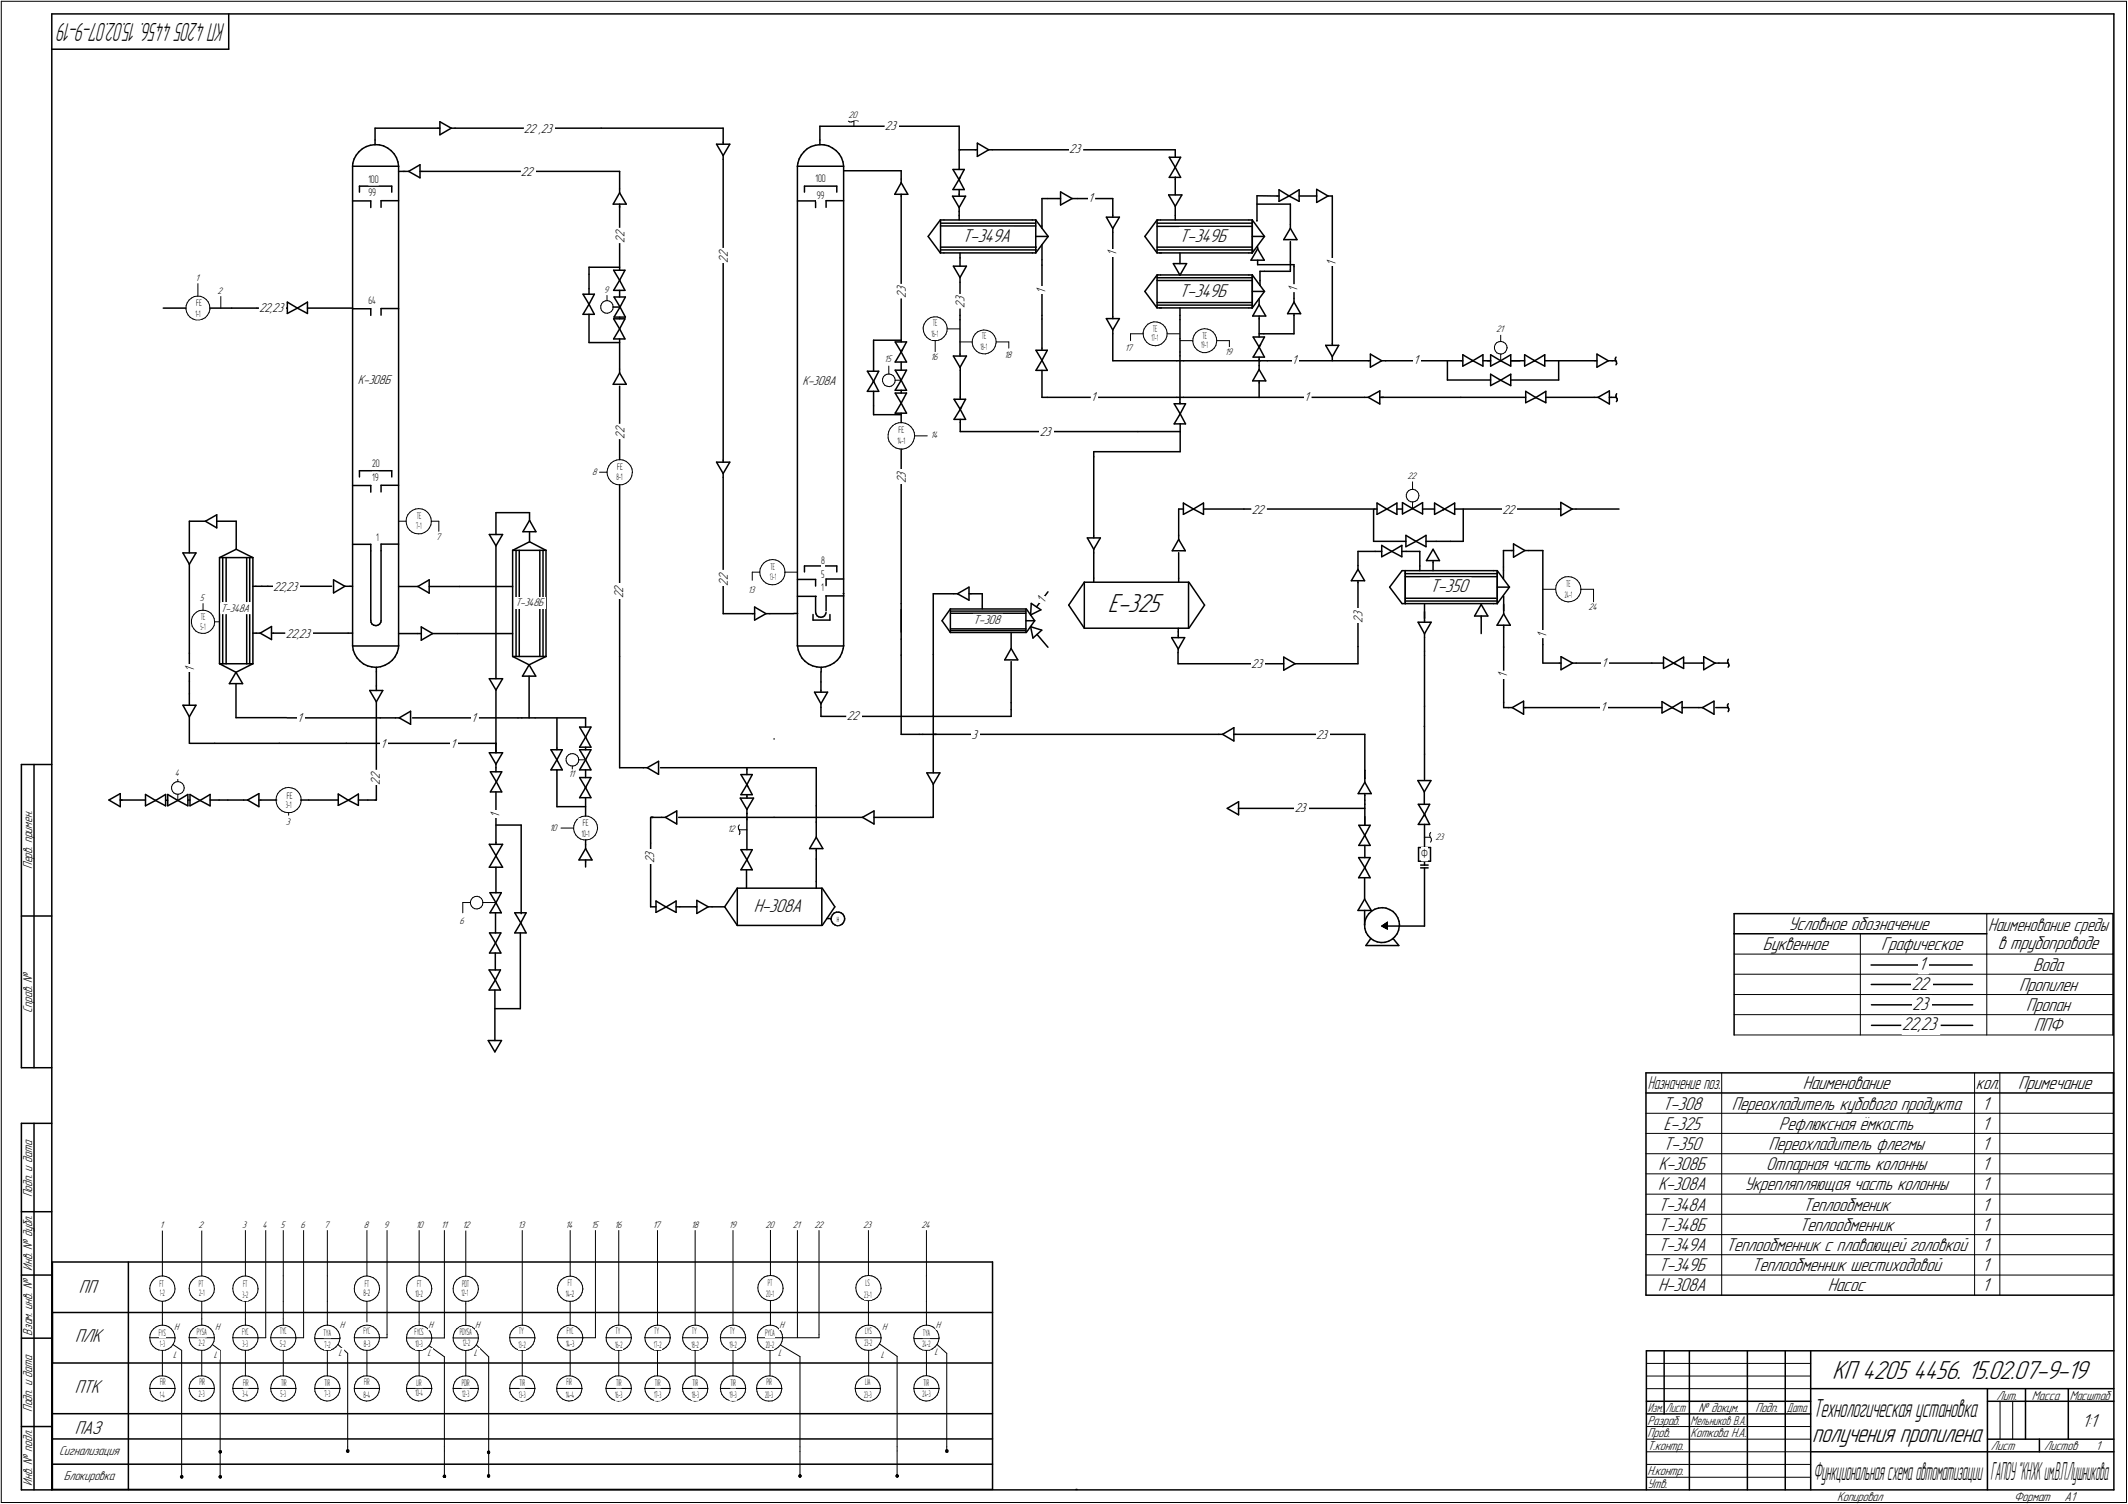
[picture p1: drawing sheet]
<svg xmlns="http://www.w3.org/2000/svg" width="842mm" height="595mm" viewBox="0 0 842 595" stroke-linecap="round" stroke-linejoin="round" font-family="sans-serif">
<defs><g id="words">
<g font-size="10.9">
<text x="438.4" y="242.3">E-325</text>
<text x="725" y="545.5">КП 4205</text>
<text x="757.1" y="545.5">4456. 15.02.07-9-19</text>
</g>
<text font-size="10.8" x="717.1" y="570.5">получения пропилена</text>
<g font-size="10.6">
<text x="68.1" y="9" transform="rotate(180 68.1 9)">4456. 15.02.07-9-19</text>
<text x="89" y="9" transform="rotate(180 89 9)">КП 4205</text>
<text x="717.5" y="560.5">Технологическая установка</text>
</g>
<g font-size="10.4">
<text x="717.7" y="585.5">Функциональнаясхемаавтоматизации</text>
<text x="787.7" y="585.5">Г</text>
<text x="789.5" y="585.5">АПОУ&quot;КНХКим.В.П.Лушникова</text>
</g>
<g font-size="7.8">
<text x="380.8" y="95.6">T-349А</text>
<text x="466.7" y="95.6">T-349Б</text>
<text x="466.7" y="117.4">T-349Б</text>
<text x="565.8" y="234.4">T-350</text>
<text x="298.3" y="360.9">H-308А</text>
<text x="707.7" y="368">Условное обозначение</text>
<text x="697.6" y="376">Буквенное</text>
<text x="744.4" y="376">Графическое</text>
<text x="790.6" y="375.6">в трубопроводе</text>
<text x="759.2" y="383.9">1</text>
<text x="804.5" y="384">Вода</text>
<text x="756.4" y="391.6">22</text>
<text x="799" y="392">Пропилен</text>
<text x="756.7" y="399.6">23</text>
<text x="801.8" y="400">Пропан</text>
<text x="752.6" y="407.7">22,23</text>
<text x="804.8" y="408">ППФ</text>
<text x="713.4" y="431">Наименование</text>
<text x="781.9" y="431">кол.</text>
<text x="798.7" y="431">Примечание</text>
<text x="657.9" y="439">T-308</text>
<text x="685.3" y="439">Переохладитель кубового продукта</text>
<text x="784.4" y="439">1</text>
<text x="658.3" y="447">E-325</text>
<text x="704" y="447">Рефлюксная ёмкость</text>
<text x="784.4" y="447">1</text>
<text x="658.1" y="455">T-350</text>
<text x="699.8" y="455">Переохладитель флегмы</text>
<text x="784.4" y="455">1</text>
<text x="656.3" y="463">К-308Б</text>
<text x="699" y="463">Отпарная часть колонны</text>
<text x="784.4" y="463">1</text>
<text x="656.1" y="471">K-308А</text>
<text x="690.3" y="471">Укрепляпляющая часть колонны</text>
<text x="784.4" y="471">1</text>
<text x="656.1" y="479">T-348А</text>
<text x="713.4" y="479">Теплообменик</text>
<text x="784.4" y="479">1</text>
<text x="656.3" y="487">T-348Б</text>
<text x="712" y="487">Теплообменник</text>
<text x="784.4" y="487">1</text>
<text x="656.1" y="495">Т-349А</text>
<text x="682.9" y="495">Теплообменник с плавающей головкой</text>
<text x="784.4" y="495">1</text>
<text x="656.3" y="503">Т-349Б</text>
<text x="693.1" y="503">Теплообменник шестиходовой</text>
<text x="784.4" y="503">1</text>
<text x="31.3" y="511.6">ПП</text>
<text x="656.1" y="511">Н-308А</text>
<text x="723.3" y="511">Насос</text>
<text x="784.4" y="511">1</text>
<text x="29.8" y="531.1">ПЛК</text>
<text x="29.6" y="551.4">ПТК</text>
<text x="29.6" y="567.3">ПАЗ</text>
<text x="823.9" y="564.5">1:1</text>
</g>
<text font-size="7.7" x="786.8" y="368.5">Наименование среды</text>
<text font-size="7.6" x="652.1" y="431">Назначение поз.</text>
<g font-size="5.4">
<text x="207.3" y="52.6">22 ,23</text>
<text x="350.2" y="51.4">23</text>
<text x="423.1" y="60.7">23</text>
<text x="206.2" y="69.6">22</text>
<text x="430.6" y="80">1</text>
<text x="247.1" y="93.8" transform="rotate(-90 247.1 93.8)">2</text>
<text x="247.1" y="96.1" transform="rotate(-90 247.1 96.1)">2</text>
<text x="288" y="101.8" transform="rotate(-90 288 101.8)">2</text>
<text x="441.8" y="101.5" transform="rotate(-90 441.8 101.5)">1</text>
<text x="288" y="104" transform="rotate(-90 288 104)">2</text>
<text x="528.6" y="105.1" transform="rotate(-90 528.6 105.1)">1</text>
<text x="358.5" y="118" transform="rotate(-90 358.5 118)">2</text>
<text x="358.5" y="115.7" transform="rotate(-90 358.5 115.7)">3</text>
<text x="381.7" y="119.7" transform="rotate(-90 381.7 119.7)">3</text>
<text x="413.8" y="116.2" transform="rotate(-90 413.8 116.2)">1</text>
<text x="513.5" y="115.5" transform="rotate(-90 513.5 115.5)">1</text>
<text x="102.5" y="123.3">22,23</text>
<text x="381.7" y="121.9" transform="rotate(-90 381.7 121.9)">2</text>
<text x="511.3" y="144.1">1</text>
<text x="559.4" y="144.1">1</text>
<text x="141.6" y="152">K-308Б</text>
<text x="317.5" y="152.2">K-308A</text>
<text x="431.7" y="158.7">1</text>
<text x="516.1" y="158.7">1</text>
<text x="247.1" y="173.6" transform="rotate(-90 247.1 173.6)">2</text>
<text x="247.1" y="171.4" transform="rotate(-90 247.1 171.4)">2</text>
<text x="411.4" y="172.6">23</text>
<text x="358.5" y="191.2" transform="rotate(-90 358.5 191.2)">2</text>
<text x="358.5" y="189" transform="rotate(-90 358.5 189)">3</text>
<text x="495.4" y="203.2">22</text>
<text x="594.6" y="203.2">22</text>
<text x="108.1" y="233.8">22,23</text>
<text x="288" y="231.7" transform="rotate(-90 288 231.7)">2</text>
<text x="288" y="229.5" transform="rotate(-90 288 229.5)">2</text>
<text x="246.7" y="236.7" transform="rotate(-90 246.7 236.7)">2</text>
<text x="246.7" y="234.5" transform="rotate(-90 246.7 234.5)">2</text>
<text x="413.3" y="239" transform="rotate(-69 413.3 239)">1</text>
<text x="539.2" y="244.1" transform="rotate(-90 539.2 244.1)">3</text>
<text x="385.1" y="247">T-308</text>
<text x="539.2" y="246.4" transform="rotate(-90 539.2 246.4)">2</text>
<text x="113.1" y="252.3">22,23</text>
<text x="612" y="252.4" transform="rotate(-90 612 252.4)">1</text>
<text x="633.7" y="263.8">1</text>
<text x="76.8" y="265.7" transform="rotate(-90 76.8 265.7)">1</text>
<text x="495.1" y="264.4">23</text>
<text x="596.5" y="268.4" transform="rotate(-90 596.5 268.4)">1</text>
<text x="633.4" y="281.5">1</text>
<text x="117.6" y="285.9">1</text>
<text x="186.5" y="285.9">1</text>
<text x="335.1" y="284.9">22</text>
<text x="384.5" y="292.4">3</text>
<text x="520.8" y="292.6">23</text>
<text x="150.6" y="296">1</text>
<text x="178.3" y="296">1</text>
<text x="150.3" y="310.5" transform="rotate(-90 150.3 310.5)">2</text>
<text x="150.3" y="308.3" transform="rotate(-90 150.3 308.3)">2</text>
<text x="197.7" y="323.5" transform="rotate(-90 197.7 323.5)">1</text>
<text x="512.3" y="321.3">23</text>
<text x="258.9" y="341.6" transform="rotate(-90 258.9 341.6)">2</text>
<text x="258.9" y="339.4" transform="rotate(-90 258.9 339.4)">3</text>
<text x="12.8" y="343.9" transform="rotate(-90 12.8 343.9)">Перв. примен.</text>
<text x="12.8" y="400.8" transform="rotate(-90 12.8 400.8)">Справ. №</text>
<text x="12.8" y="473.7" transform="rotate(-90 12.8 473.7)">Подп. и дата</text>
<text x="12.8" y="502.8" transform="rotate(-90 12.8 502.8)">Инв. № дубл.</text>
<text x="12.8" y="528.6" transform="rotate(-90 12.8 528.6)">Взам. инв. №</text>
<text x="790.1" y="553.8">Лит.</text>
<text x="804.1" y="553.8">Масса</text>
<text x="819" y="553.8">Масштаб</text>
<text x="12.8" y="558.7" transform="rotate(-90 12.8 558.7)">Подп. и дата</text>
<text x="652" y="563.8">Разраб.</text>
<text x="672.2" y="558.8">№ докум.</text>
<text x="694.6" y="558.8">Подп.</text>
<text x="652" y="568.8">Пров.</text>
<text x="669" y="568.8">Коткова Н.А.</text>
<text x="23.4" y="575.6">Сигнализация</text>
<text x="652" y="573.8">Т.контр.</text>
<text x="787.9" y="573.8">Лист</text>
<text x="808.9" y="573.8">Листов</text>
<text x="829.4" y="573.8">1</text>
<text x="12.8" y="587.8" transform="rotate(-90 12.8 587.8)">Инв. № подл.</text>
<text x="25.3" y="585.8">Блокировка</text>
<text x="652" y="583.8">Н.контр.</text>
<text x="652" y="588.8">Утв.</text>
<text x="727" y="593.8">Копировал</text>
<text x="797" y="593.8">Формат</text>
<text x="817" y="593.8">A1</text>
</g>
<g font-size="5.3">
<text x="562.4" y="339.6">Ф</text>
<text x="652.1" y="558.8">Изм.</text>
<text x="659.1" y="558.8">Лист</text>
<text x="669" y="563.8">Мельников В.А.</text>
<text x="707.1" y="558.8">Дата</text>
</g>
<g font-size="4.6">
<text x="203.9" y="239.9">T</text>
<text x="205.9" y="239.9">-348Б</text>
<text x="87.4" y="242">T</text>
<text x="89.3" y="242">-348А</text>
</g>
<g font-size="4.3">
<text x="145.8" y="72.3">100</text>
<text x="145.8" y="77.7">99</text>
<text x="322.7" y="72.1">100</text>
<text x="323.2" y="78.8">99</text>
<text x="145.8" y="120.4">64</text>
<text x="147.3" y="184.9">20</text>
<text x="147.3" y="190.3">19</text>
<text x="148.9" y="214">1</text>
<text x="324.9" y="223.2">8</text>
<text x="324.9" y="228.6">5</text>
<text x="324.9" y="234">1</text>
<text x="331.1" y="365">н</text>
</g>
<g font-size="4">
<text x="335.8" y="46.7">20</text>
<text x="77.3" y="111.2">1</text>
<text x="86.1" y="116.4">2</text>
<text x="238.9" y="115.9">9</text>
<text x="592.1" y="131.5">21</text>
<text x="349.9" y="143.4">15</text>
<text x="368.3" y="142.3">16</text>
<text x="397.4" y="141.6">18</text>
<text x="445.2" y="138.9">17</text>
<text x="484.7" y="140.3">19</text>
<text x="368.3" y="173.5">14</text>
<text x="234.3" y="187.9">8</text>
<text x="557" y="189.4">22</text>
<text x="172.4" y="213.7">7</text>
<text x="79.1" y="237.8">5</text>
<text x="296" y="234.5">13</text>
<text x="628.6" y="241.4">24</text>
<text x="69.1" y="307.2">4</text>
<text x="225" y="307.6">11</text>
<text x="113.1" y="326.5">3</text>
<text x="217.5" y="328.7">10</text>
<text x="287.9" y="329.4">12</text>
<text x="568" y="332.4">23</text>
<text x="181.9" y="365.5">6</text>
<text x="63.3" y="486">1</text>
<text x="78.6" y="486">2</text>
<text x="95.9" y="485.9">3</text>
<text x="103.9" y="485.9">4</text>
<text x="111" y="485.9">5</text>
<text x="118.9" y="485.9">6</text>
<text x="128.3" y="485.9">7</text>
<text x="143.9" y="485.9">8</text>
<text x="151.9" y="485.9">9</text>
<text x="164.6" y="485.9">10</text>
<text x="174.6" y="485.9">11</text>
<text x="205" y="485.9">13</text>
<text x="223.8" y="485.9">14</text>
<text x="233.9" y="485.9">15</text>
<text x="243.2" y="485.9">16</text>
<text x="258.4" y="485.9">17</text>
<text x="273.5" y="485.9">18</text>
<text x="288.4" y="485.9">19</text>
<text x="302.9" y="485.9">20</text>
<text x="313.7" y="485.9">21</text>
<text x="322.3" y="485.9">22</text>
<text x="341.6" y="485.9">23</text>
<text x="364.6" y="485.9">24</text>
<text x="183" y="486">12</text>
<text x="68.9" y="526.3">H</text>
<text x="85.1" y="526.3">H</text>
<text x="134.4" y="525.4">H</text>
<text x="169.6" y="525.4">H</text>
<text x="188" y="525.4">H</text>
<text x="308.5" y="525.4">H</text>
<text x="349.1" y="526.4">H</text>
<text x="370.3" y="525.4">H</text>
<text x="68.5" y="537.2">L</text>
<text x="84.6" y="537.2">L</text>
<text x="133.9" y="536.4">L</text>
<text x="169.1" y="536.4">L</text>
<text x="187.6" y="536.4">L</text>
<text x="308" y="536.4">L</text>
<text x="348.6" y="537.4">L</text>
<text x="369.9" y="536.4">L</text>
</g>
<g font-size="3.7">
<text x="77.3" y="125.5">1-1</text>
<text x="77.6" y="121">FE</text>
<text x="369.2" y="129.1">TE</text>
<text x="456.1" y="131.3">TE</text>
<text x="368.6" y="133.5">16-1</text>
<text x="388.5" y="134.3">TE</text>
<text x="455.6" y="135.1">17-1</text>
<text x="475.3" y="137.8">19-1</text>
<text x="475.8" y="134">TE</text>
<text x="388" y="138.3">18-1</text>
<text x="355.6" y="171.2">FE</text>
<text x="355.2" y="175.6">14-1</text>
<text x="244.2" y="185.8">FE</text>
<text x="243.9" y="189.9">8-1</text>
<text x="164.6" y="209.5">7-1</text>
<text x="164.9" y="205.5">TE</text>
<text x="304.9" y="225.7">TE</text>
<text x="304.6" y="229.6">13-1</text>
<text x="619.8" y="232.1">TE</text>
<text x="619.2" y="236.6">24-1</text>
<text x="79.5" y="245.3">TE</text>
<text x="79.3" y="249.1">5-1</text>
<text x="113.5" y="316.2">FE</text>
<text x="113.1" y="319.7">3-1</text>
<text x="230.6" y="326.8">FE</text>
<text x="230.3" y="331.2">10-1</text>
<text x="63.1" y="509.2">FТ</text>
<text x="78.7" y="509.2">РТ</text>
<text x="96.3" y="509.2">FT</text>
<text x="144.3" y="509.2">FT</text>
<text x="165" y="509.2">FT</text>
<text x="182.9" y="509.2">PDТ</text>
<text x="224.7" y="508.8">FT</text>
<text x="303.9" y="508.9">РТ</text>
<text x="342.6" y="508.9">LS</text>
<text x="63.2" y="512.9">1-2</text>
<text x="78.8" y="512.9">2-1</text>
<text x="96" y="513.7">3-2</text>
<text x="143.9" y="512.9">8-2</text>
<text x="164.4" y="513.4">10-2</text>
<text x="182.6" y="513">12-1</text>
<text x="224" y="513.4">14-2</text>
<text x="303.3" y="513.2">20-1</text>
<text x="342" y="513.6">23-1</text>
<text x="205.4" y="527.8">TY</text>
<text x="243.5" y="527.8">TY</text>
<text x="258.9" y="527.8">TY</text>
<text x="273.8" y="527.8">TY</text>
<text x="288.8" y="527.8">TY</text>
<text x="342.3" y="528">LYS</text>
<text x="62.9" y="528.5">FYS</text>
<text x="63.3" y="533.1">1-3</text>
<text x="77.9" y="528.4">РYSA</text>
<text x="78.6" y="532.6">2-2</text>
<text x="95.8" y="528.1">FYC</text>
<text x="96" y="532.9">3-3</text>
<text x="110.7" y="528.1">TYC</text>
<text x="110.9" y="533">5-2</text>
<text x="128.1" y="528.6">TYA</text>
<text x="128.4" y="533.3">7-2</text>
<text x="143.9" y="528">FYC</text>
<text x="143.9" y="533">8-3</text>
<text x="164.1" y="528.2">FYCS</text>
<text x="164.4" y="533.2">10-3</text>
<text x="181.9" y="528.1">PDYSA</text>
<text x="183.1" y="532.8">12-2</text>
<text x="205.2" y="533.3">13-2</text>
<text x="224" y="533">14-3</text>
<text x="224.3" y="528">FYC</text>
<text x="243.4" y="533.3">16-2</text>
<text x="258.8" y="533.3">17-2</text>
<text x="273.7" y="533.3">18-2</text>
<text x="288.7" y="533.3">19-2</text>
<text x="302.9" y="528.5">РYСA</text>
<text x="303" y="533.2">20-2</text>
<text x="342.1" y="532.8">23-2</text>
<text x="365" y="533">24-2</text>
<text x="365.1" y="528.6">TYA</text>
<text x="63.4" y="548.2">FIR</text>
<text x="78.9" y="548.1">РIR</text>
<text x="96.3" y="548.5">FIR</text>
<text x="111.2" y="548.2">TIR</text>
<text x="128.4" y="548.4">TIR</text>
<text x="144.2" y="548.1">FIR</text>
<text x="164.9" y="548.3">LIR</text>
<text x="182.7" y="548.5">PDIR</text>
<text x="205.6" y="548.5">TIR</text>
<text x="224.2" y="548.1">FIR</text>
<text x="243.8" y="548.5">TIR</text>
<text x="259.2" y="548.5">TIR</text>
<text x="274.1" y="548.5">TIR</text>
<text x="289" y="548.5">TIR</text>
<text x="303.3" y="548.1">РIR</text>
<text x="342.4" y="548">LIА</text>
<text x="365.5" y="548.4">TIR</text>
<text x="63.2" y="553.2">1-4</text>
<text x="78.6" y="552.7">2-3</text>
<text x="96" y="552.8">3-4</text>
<text x="111" y="552.8">5-3</text>
<text x="128.4" y="552.8">7-3</text>
<text x="143.9" y="553">8-4</text>
<text x="164.4" y="552.5">10-4</text>
<text x="182.9" y="552.6">12-3</text>
<text x="205.3" y="553.3">13-3</text>
<text x="223.9" y="553">14-4</text>
<text x="243.5" y="553.3">16-3</text>
<text x="258.9" y="553.3">17-3</text>
<text x="273.7" y="553.3">18-3</text>
<text x="288.7" y="553.3">19-3</text>
<text x="302.8" y="553.1">20-3</text>
<text x="341.9" y="553.2">23-3</text>
<text x="365.1" y="552.8">24-3</text>
</g>
</g></defs>
<g fill="none" stroke="#000" stroke-width=".59">
<path d="M20.5 5.5v584zM20.5 5.5h816zM20.5 19.5h70zM90.5 5.5v14zM836.5 5.5v584zM143.4 58.8l1.5-.8zM144.9 58l1.7-.5zM146.6 57.5l1.7-.3zM148.3 57.2l1.8 .1zM148.4 50.7v4.7zM148.4 50.7h24.9zM148.4 55.4v1.8z"/>
<path d="M150.1 57.3l1.7 .4zM151.8 57.7l1.6 .9zM153.4 58.6l1.4 1zM154.8 59.6l1.2 1.3zM173.3 50.7h.8zM174.1 53.3l4.5-2.6zM174.1 48.2l4.5 2.5zM174.1 48.2v5.1zM178.6 50.7h1.5zM180.1 50.7h57.8zM237.9 50.7h48.3zM283.5 57.1l2.7 4.5z"/>
<path d="M283.5 57.1h5.3zM286.2 50.7v5.6zM286.2 56.3v.8zM288.8 57.1l-2.6 4.5zM319.4 58.8l1.6-.8zM321 58l1.7-.5zM322.7 57.5l1.7-.3zM324.4 50h55.2zM324.4 55.4v1.8zM324.4 57.2l1.7 .1zM324.4 50v5.4zM326.1 57.3l1.8 .4z"/>
<path d="M327.9 57.7l1.5 .9zM329.4 58.6l1.5 1zM330.9 59.6l1.2 1.3zM379.6 59.3h.4zM379.6 50v17.1zM380 59.3h6zM386 59.3h.8zM386.8 56.6l4.4 2.7zM386.8 56.6v5.3zM391.2 59.3h1.5zM392.7 59.3h72.4zM465.1 59.3v2.9z"/>
<path d="M139.5 79.5h7.2zM139.5 65.8v189.8zM139.5 65.8h18.2zM139.6 64.6l-.1 1.2zM140.1 62.9l-.5 1.7zM141 61.4l-.9 1.5zM142.1 60l1.3-1.2zM142.1 60l-1.1 1.4zM142.2 73.7v2.3zM142.2 73.7h12.8zM146.7 79.5v2.6zM150.8 79.4v2.6z"/>
<path d="M150.8 79.4h6.9zM155 73.7v2.3zM156 60.9l.9 1.5zM156.9 62.4l.6 1.7zM157.5 64.1l.2 1.7zM157.7 67.8h1.9zM157.7 65.8v189.8zM159.6 67.8h.6zM160.2 67.8h1.5zM161.7 67.8l4.5-2.6zM161.7 67.8l4.5 2.6zM166.2 65.2v5.2z"/>
<path d="M166.2 67.8h.8zM167 67.8h78.2zM245.2 67.8v7zM245.2 76.3l2.6 4.5zM245.2 76.3l-2.5 4.5zM245.2 74.8v1.5zM286.2 63.1v119zM286.2 61.6v1.5zM315.6 79.5h7.1zM315.6 65.8v189.8zM315.6 65.8h18.2zM315.7 64.6l-.1 1.2z"/>
<path d="M316.2 62.9l-.5 1.7zM317.1 61.4l-.9 1.5zM318.2 60l1.2-1.2zM318.2 60l-1.1 1.4zM318.3 73.7v2.3zM318.3 73.7h12.8zM322.7 79.5v2.6zM326.9 79.4v2.6zM326.9 79.4h6.9zM331.1 73.7v2.3zM332.1 60.9l.9 1.5zM333 62.4l.6 1.7z"/>
<path d="M333.6 64.1l.2 1.7zM333.8 65.8v189.8zM333.8 67.6h22.8zM354.1 76.9h5.1zM356.6 67.6v3.3zM356.6 72.3l2.6 4.6zM356.6 72.3l-2.5 4.6zM356.6 77.6v57.7zM356.6 70.9v1.4zM356.6 76.9v.7zM376.9 77.6l2.7 4.5zM376.9 77.6h5.2z"/>
<path d="M377.1 75h4.5zM377.1 67.1h4.5zM377.1 67.1l2.4 3.9zM379.6 71h.1M379.5 71l2.1 4zM379.5 71l-2.4 4zM379.6 75v1.9zM379.6 76.9v.7zM380.1 70l-.5 1zM381.6 67.1l-2.1 3.9zM382.1 77.6l-2.5 4.5zM386.8 61.9l4.4-2.6z"/>
<path d="M412.3 78.6h2.1zM412.3 78.6v10.8zM414.4 78.6h4.3zM418.7 78.6h1zM419.7 75.9l4.6 2.7zM419.7 75.9v5.2zM424.3 78.6h2zM426.3 78.6h14.1zM440.4 78.6v6.6zM462.4 77.1l2.7 4.5zM462.4 77.1h5.3zM462.7 70.2h4.5z"/>
<path d="M462.7 62.2h4.5zM462.7 62.2l2.4 4zM465.1 71v6.1zM465.1 66.2l2.1 4zM465.1 66.2l-2.4 4zM465.1 70v1zM467.2 62.2l-2.1 4zM467.7 77.1l-2.6 4.5zM497.4 77.5v9.9zM497.4 77.5l8 .1zM505.4 77.6h.7zM506.1 75.1v4.6z"/>
<path d="M506.1 79.7l4-2.1zM506.1 75.1l4 2.5zM509.9 77.4l.2 .2zM510.1 77.6l4 2.1zM510.1 77.6l4-2.5zM514.1 77.6h6.9zM514.1 75.1v4.6zM521 74.9l4.5 2.7zM521 74.9v5.2zM525.5 77.6h1.7zM527.2 77.6v58.3zM242.7 80.8h5.1z"/>
<path d="M245.2 81.5v25.4zM245.2 80.8v1.2zM367.3 93.6l4.8 6.5zM372.1 87l-4.8 6.6zM372.1 87h1.4zM372.2 87v13.1zM372.2 88.3h37.7zM372.2 89.4h37.7zM372.2 98.9h37.9zM372.2 97.8h37.9zM373.5 87h35zM379.6 85.3v1.7z"/>
<path d="M379.6 83.7v1.6zM379.6 82.1v1.6zM408.5 87h1.4zM409.9 87v13.1zM409.9 87l4.9 6.6zM409.9 93.6h4.9zM412.3 96.9v5.9zM412.3 89.4v.9zM414.8 93.6l-4.9 6.5zM419.7 81.1l4.6-2.5zM437.8 85.9l2.6 4.5zM437.8 85.9h5.2z"/>
<path d="M440.4 91.9v33.4zM440.4 90.4v1.5zM440.4 85.2v.7zM443 85.9l-2.6 4.5zM453.1 93.6l4.8 6.5zM457.9 87.1v12.9zM457.9 87l-4.8 6.6zM457.9 87h.3zM457.9 88.3h37.7zM457.9 89.6h37.7zM457.9 98.9h37.9zM457.9 97.8h37.7z"/>
<path d="M458.2 87h1zM459.2 87h35zM465.1 81.6v3.7zM465.1 85.3v1.7zM494.2 87h1.4zM495.6 87v13.1zM495.6 87l4.8 6.6zM495.6 93.6h4.8zM497.3 87.4h.1M497.4 80.8h13.2zM497.7 97.6v.9zM497.7 98.5l2.6 4.5z"/>
<path d="M497.7 98.5l-2.7 4.5zM500.4 93.6l-4.8 6.5zM508 94.8h5.2zM510.6 80.8v8zM510.6 90.3l2.6 4.5zM510.6 90.3l-2.6 4.5zM510.6 95.6v8zM510.6 88.8v1.5zM521 80.1l4.5-2.5zM113.7 119.5v4.5zM113.7 119.5l4 2.4zM121.7 119.5v4.5z"/>
<path d="M230.7 116.4h4.5zM230.7 116.4l2.4 4zM233.1 105.7h12.1zM233.1 105.7v2.8zM233.1 114.2v2.2zM233.1 108.5v5.7zM235.2 116.4l-2.1 4zM242.8 114.9h4.5zM242.8 106.9h4.5zM242.8 106.9l2.4 4zM243 117.5h4.5zM243 117.5l2.4 4z"/>
<path d="M245.2 114.9v2.6zM245.2 110.9l2.1 4zM245.2 110.9l-2.4 4zM247.3 106.9l-2.1 4zM247.5 117.5l-2.1 4zM372.1 100.1h1.4zM373.5 100.1h35zM377.3 105.3l2.6 4.5zM377.3 105.3h5.1zM379.9 100.1v1.9zM379.9 102v3.3zM379.9 111.7v13.1z"/>
<path d="M379.9 109.8v1.9zM382.4 105.3l-2.5 4.5zM408.5 100.1h1.4zM412.3 102.8v2.1zM412.3 104.9v19.9zM453.1 115.3l4.8 6.5zM457.9 100.1h1zM457.9 108.9v12.9zM457.9 108.8l-4.8 6.5zM457.9 108.8h.3zM457.9 109.9h37.7zM457.9 111h37.7z"/>
<path d="M457.9 119.7h37.7zM458.2 108.8h1zM458.9 100.1h.7zM459.2 100.1h35zM459.2 108.8h35zM464.3 104.3l2.6 4.6zM464.3 104.3h5.3zM466.9 100.1v4.2zM469.6 104.3l-2.7 4.6zM494.2 100.1h1zM494.2 108.8h1.4zM495 103h5.3z"/>
<path d="M495.2 100.1h.4zM495.6 108.8v13zM495.6 108.8l4.8 6.5zM495.6 115.3h4.8zM497.7 103v1.7zM497.7 104.7h14.4zM498.3 118.2v2.4zM498.6 111v1.8zM498.6 107.4h1.8zM498.6 107.4v3.6zM498.6 112.9h.1M500.4 107.4h10.2z"/>
<path d="M500.4 115.3l-4.8 6.5zM510.6 106.7v.7zM510.6 103.6v3.1zM512.1 104.7v.8zM512.1 119.5l2.6 4.6zM512.1 119.5l-2.6 4.6zM512.1 105.5v12.6zM512.1 118.1v1.4zM64.6 121.9h9zM83.1 121.9h8.6zM91.7 121.9h10zM101.7 121.9h12z"/>
<path d="M113.7 124l4-2.1zM117.7 121.9l4 2.1zM117.7 121.9l4-2.4zM121.7 121.9h17.8zM139.5 122.2h7.2zM146.7 122.2v2.6zM150.8 122.1v2.6zM150.8 122.1h6.9zM230.7 124.4h4.5zM233.1 135.6h12.1zM233.1 124.4v11.2zM233.1 120.4l2.1 4z"/>
<path d="M233.1 120.4l-2.4 4zM242.6 121.5h2.8zM242.8 134.1h4.5zM242.8 126.2h4.5zM242.8 126.2l2.4 3.9zM243 125.5h4.5zM245.2 134.1v11.9zM245.2 130.1l2.1 4zM245.2 130.1l-2.4 4zM245.2 125.5v.7zM245.4 121.5l2.1 4zM245.4 121.5l-2.4 4z"/>
<path d="M247.3 126.2l-2.1 3.9zM345.7 134.6h10.9zM345.7 134.6v12.3zM354.2 135.3h4.5zM354.2 135.3l2.4 4zM356.6 139.3l2.1 4zM356.6 139.3l-2.4 4zM357.1 138.3l-.5 1zM358.7 135.3l-2.1 4zM379.9 124.8v1.7zM379.9 126.5v13.6zM410 138.6h4.4z"/>
<path d="M410 138.6l2.3 4zM412.3 124.8v1.4zM412.3 126.2v11.6zM412.3 137.8v.8zM414.4 138.6l-2.1 4zM437.8 126.1l2.6 4.5zM437.8 126.1h5.2zM440.4 132.1v10.6zM440.4 125.3v.8zM440.4 130.6v1.5zM443 126.1l-2.6 4.5zM457.9 121.8h1z"/>
<path d="M457.9 120.7h37.7zM458.9 121.8h.7zM459.2 121.8h35zM466.9 124.8v1.7zM466.9 126.5v7.5zM466.9 139.3v1.5zM466.9 134v5.3zM466.9 121.8v3zM494.2 121.8h1zM495.2 121.8h.4zM495.7 125.1h5.2zM495.9 133.3h4.5z"/>
<path d="M495.9 133.3l2.4 4zM498.3 125.1v1.1zM498.3 126.2v7.1zM498.3 137.3l2.1 4zM498.3 137.3l-2.4 4zM498.3 132.1h1.8zM498.3 120.6l2.6 4.5zM498.3 120.6l-2.6 4.5zM498.9 136.3l-.6 1zM500.1 132.1h12zM500.4 133.3l-2.1 4zM509.5 124.1h5.2z"/>
<path d="M512.1 124.8v7.3zM512.1 124.1v.7zM524.6 136.7l2.6 4.4zM524.6 136.7h5.2zM527.2 135.9v.8zM529.8 136.7l-2.6 4.4zM242.7 152.1h5.1zM245.2 147.6l2.6 4.5zM245.2 147.6l-2.5 4.5zM245.2 152.8v29.1zM245.2 146v1.6zM343.2 154.9h4.5z"/>
<path d="M343.2 146.9h4.5zM343.2 146.9l2.5 4zM345.7 150.8l-.2 .3zM345.7 154.9v5.7zM345.7 154.9h.1M345.7 150.8h.1M345.7 150.9l2 4zM345.7 150.9l-2.5 4zM347.7 146.9l-2 4zM354.2 143.3h4.5zM354.2 154.4h4.5zM354.2 146.5h4.5z"/>
<path d="M354.2 146.5l2.4 4zM354.2 155.5h4.5zM354.2 155.5l2.4 4zM356.6 154.4v1.1zM356.6 143.3v3.2zM356.6 150.5l2.1 3.9zM356.6 150.5l-2.4 3.9zM356.6 159.5l2.1 4zM356.6 159.5l-2.4 4zM358.7 146.5l-2.1 4zM358.7 155.5l-2.1 4zM377.3 140.9l2.6 4.5z"/>
<path d="M377.3 140.9h5.1zM377.5 158h4.6zM377.5 158l2.5 4zM379.9 140.1v.8zM380 146.6v10.5zM380 157.1v.9zM380 145.1v1.5zM382.1 158l-2.1 4zM382.4 140.9l-2.5 4.5zM410 146.6h4.4zM412.3 146.6v10.6zM412.3 157.2h2.1z"/>
<path d="M412.3 142.6l2.1 4zM412.3 142.6l-2.3 4zM414.4 157.2h51.3zM440.4 142.7h25.3zM464.7 159.8h4.4zM464.7 159.8l2.3 3.9zM465.7 142.7h2.7zM465.7 157.2h2.7zM466.9 157.9v1.4zM466.9 140.8v17.1zM466.9 159.3v.5zM468.4 142.7h30.4z"/>
<path d="M468.4 157.2h71.6zM469.1 159.8l-2.1 3.9zM495.7 150.7h5.2zM495.9 141.3h4.5zM498.3 142.3v2.4zM498.3 146.2l2.6 4.5zM498.3 146.2l-2.6 4.5zM498.3 151.5v5.8zM498.3 150.7v.8zM498.3 144.7v1.5zM498.3 141.3v1zM498.8 142.7h2.7z"/>
<path d="M501.5 142.7h40zM527.2 141.1v1.6zM540 157.2h1.4zM541.4 157.2l4.6-2.5zM541.4 157.2l4.6 2.7zM541.5 142.7h.8zM542.3 145.3l4.5-2.6zM542.3 140.1l4.5 2.6zM542.3 140.1v5.2zM546 154.7v5.2zM546 157.2h1.5zM546.7 157.2h31.4z"/>
<path d="M546.8 142.7h1.5zM548.3 142.7h29.9zM572.8 142.7v7.7zM572.8 150.4h17.1zM578.1 157.2h25.7zM578.2 142.7h.7zM578.9 140.4v4.5zM578.9 144.9l3.9-2.2zM578.9 140.4l3.9 2.3zM582.5 142.6l.3 .1zM582.8 142.7l4 2.2zM582.8 142.7l4-2.3z"/>
<path d="M586.8 142.7h3.1zM586.8 140.4v4.5zM588.6 142.7h1.3zM589.9 140.4v4.5zM589.9 144.9l4-2.2zM589.9 140.4l4 2.3zM589.9 148.1v4.5zM589.9 152.6l4-2.1zM589.9 148.1l4 2.4zM593.9 142.7l3.9 2.2zM593.9 142.7l3.9-2.3zM593.9 150.5l3.9 2.1z"/>
<path d="M593.9 150.5l3.9-2.4zM597.8 142.7h3.7zM597.8 142.7h5.5zM597.8 140.4v4.5zM597.8 148.1v4.5zM597.8 150.4h19zM603.3 140.4v4.5zM603.3 144.9l4-2.2zM603.3 140.4l4 2.3zM603.8 154.9v4.4zM603.8 159.3l3.9-2zM603.8 154.9l3.9 2.4z"/>
<path d="M607 142.6l.3 .1zM607.3 142.7l4 2.2zM607.3 142.7l4-2.3zM607.7 157.2h.1M607.7 157.3l4 2zM607.7 157.3l4-2.4zM611.3 142.7h19.9zM611.3 140.4v4.5zM611.7 157.2h19.2zM611.7 154.9v4.4zM616.8 142.7v7.7zM630.9 157.2h1.5z"/>
<path d="M631.2 142.7h.8zM632 145.3l4.4-2.6zM632 140.1l4.4 2.6zM632 140.1v5.2zM632.4 157.2l4.5-2.5zM632.4 157.2l4.5 2.7zM636.4 142.7h1.6zM636.9 154.7v5.2zM636.9 157.2h.7zM637.6 157.2h2zM638 142.7h1.3zM639.2 141.8v.6z"/>
<path d="M639.2 142.4l.3 .4zM639.5 156.4v.6zM639.5 157l.2 .4zM639.5 142.8l.2 .4zM639.5 141.3l-.3 .5zM639.7 157.4l.2 .3zM639.7 143.2v.6zM639.7 155.8l-.2 .6zM639.7 143.8l-.2 .6zM639.9 157.7l.1 .6zM640 158.3l-.3 .6zM345.7 160.6v3.5z"/>
<path d="M345.7 164.1h10.9zM354.2 163.5h4.5zM356.6 163.5v3.7zM356.6 177.7v61.1zM377.5 165.9h4.6zM380 165.9v1.3zM380 170.8h70.3zM380 167.2v3.6zM380 162l2.1 3.9zM380 162l-2.5 3.9zM380.5 161l-.5 1zM432.8 178.7h34.2z"/>
<path d="M432.8 178.7v2.1zM450.3 170.8h16.7zM464.7 167.7h4.4zM467 167.7v3.1zM467 170.8v7.9zM467 163.8h.1M467 163.7l2.1 4zM467 163.7l-2.3 4zM139.5 192.1h7.2zM142.2 186.3v2.4zM142.2 186.3h12.8zM146.7 192.1v2.6z"/>
<path d="M150.8 192v2.6zM150.8 192h6.9zM155 186.3v2.4zM245.2 191.9v67.9zM283.5 182.9l2.7 4.5zM283.5 182.9h5.3zM286.2 188.9v36.4zM286.2 182.1v.8zM286.2 187.4v1.5zM288.8 182.9l-2.6 4.5zM432.8 180.8v31.3zM468.3 199.1v4.4z"/>
<path d="M468.3 199.1l4 2.3zM476.2 199.1v4.4zM544.9 199.1v4.4zM544.9 199.1l3.9 2.3zM552.8 199.1v4.4zM555 198.9v4.5zM555 198.9l4 2.4zM562.9 198.9v4.5zM567.7 199.1v4.4zM567.7 199.1l4 2.3zM575.6 199.1v4.4zM617.6 198.8l4.5 2.6z"/>
<path d="M617.6 198.8v5.2zM72.4 218.8l2.5 4.5zM72.4 218.8h5.2zM74.9 206.2v12.6zM74.9 206.2h6.4zM77.6 218.8l-2.7 4.5zM81.3 206.2l4.5-2.5zM81.3 206.2l4.5 2.7zM85.8 206.2h7.7zM85.8 203.7v5.2zM93.5 217.3l6.6 3.3zM93.5 206.2v11.1z"/>
<path d="M139.5 215.4h7.2zM146.7 218v27.4zM146.7 215.4v2.6zM150.8 217.9v27.7zM150.8 215.3v2.6zM150.8 215.3h6.9zM193.6 211.5l2.7 4.5zM193.6 211.5h5.3zM196.3 202.9h13.2zM196.3 202.9v8.6zM196.3 216v52.6zM198.9 211.5l-2.6 4.5z"/>
<path d="M202.9 217.8h13.2zM202.9 217.8l6.6-3.4zM202.9 217.8v42zM204.2 217.8v42zM205.5 217.8v42zM206.9 210.4h5.2zM209.5 214.4l6.6 3.4zM209.5 210.4v4zM209.5 205.9l2.6 4.5zM209.5 205.9l-2.6 4.5zM209.5 202.9v3zM213.6 217.8v42z"/>
<path d="M214.9 217.8v42zM216.1 217.8v42zM430.3 212.9l2.5 4.4zM430.3 212.9h5.1zM432.8 218.8v10zM432.8 217.3v1.5zM432.8 212.1v.8zM435.4 212.9l-2.6 4.4zM463.9 217.9h5.2zM466.4 218.7v10.2zM466.4 201.4h1.9zM466.4 213.4l2.7 4.5z"/>
<path d="M466.4 213.4l-2.5 4.5zM466.4 201.4v10.5zM466.4 211.9v1.5zM468.3 203.5l4-2.1zM472.4 201.4h.1M472.3 201.4l3.9 2.1zM472.3 201.4l3.9-2.3zM476.2 201.4h16.1zM492.3 201.4h51.7zM537.4 218.2h6.8zM537.4 218.2v5.6zM543.6 201.5v12.7z"/>
<path d="M543.6 214.2h12.7zM544 201.4h.9zM544.2 218.2h2.6zM544.9 203.5l3.9-2.1zM546.8 215.8v4.5zM546.8 215.8l4 2.4zM548.6 201.3l.3 .1zM548.9 201.4h.1M548.8 201.4l4 2.1zM548.8 201.4l4-2.3zM550.8 218.2l3.9 2.1zM550.8 218.2l3.9-2.4z"/>
<path d="M552.8 201.4h2.2zM554.7 215.8v4.5zM554.7 218.2h1.7zM555 203.4l4-2.1zM556.3 211.8v4.5zM556.3 216.3l4-2.1zM556.3 211.8l4 2.4zM556.4 218.2h5.4zM559 201.3l3.9 2.1zM559 201.3l3.9-2.4zM560.3 214.2h.1M560.3 214.2l4 2.1z"/>
<path d="M560.3 214.2l4-2.4zM561.8 218.2v5.7zM562.9 201.4h4.8zM564.3 214.2h4.1zM564.3 211.8v4.5zM567.1 217.3l2.5 4.5zM567.1 217.3l-2.6 4.5zM567.7 203.5l4-2.1zM568.4 214.2h5.6zM571 201.8l.8-.4zM571.7 201.4h.1M571.7 201.4l3.9 2.1z"/>
<path d="M571.7 201.4l3.9-2.3zM574 214.2h5zM575.6 201.4h41.3zM579 201.4v12.8zM595 217.8v6.6zM595 217.8h3.2zM598.2 217.8h.7zM598.9 215.2l4.5 2.6zM598.9 215.2v5.3zM603.4 217.8h1.5zM604.9 217.8h5.6zM610.5 217.8v37.3z"/>
<path d="M616.9 201.4h.7zM617.6 204l4.5-2.6zM622.1 201.4h1.6zM623.7 201.4h17zM74.9 223.3v35.2zM86.9 220.6h13.2zM86.9 220.6l6.6-3.3zM86.9 220.6v42zM88.1 220.7v42zM89.5 220.7v42zM97.6 220.7v42zM98.8 220.7v42z"/>
<path d="M100 232h1.3zM100.1 220.6v42zM101.3 232h2.3zM103.6 232h2.4zM106 232h25.2zM132 234.6l4.5-2.6zM132 229.4l4.5 2.6zM132 229.4v5.2zM136.5 232h2zM138.5 232h1zM157.7 232.1h7.7zM165.4 232.1l4.4-2.7z"/>
<path d="M165.4 232.1l4.4 2.6zM169.8 232.1h12.1zM169.8 229.4v5.3zM181.9 232.1h21zM286.2 228v14.8zM315.6 236h7.4zM315.6 229.3h7.1zM318.3 223.9v2.4zM318.3 223.9h12.8zM322.7 236v6zM322.7 229.3v2.6zM326.8 235.8h7.1z"/>
<path d="M326.9 235.8v5.8zM326.9 229.1v2.6zM326.9 229.1h6.9zM331.1 223.9v2.4zM333.8 234.9h.1M356.6 238.8v14.1zM369.3 234.9h8.1zM369.3 234.9v24zM377.4 234.9h1.5zM378.9 234.9l4.6-2.6zM378.9 234.9l4.6 2.6zM383.5 232.3v5.2z"/>
<path d="M383.5 234.9h.7zM384.2 234.9h4.5zM388.7 239.9v1.1zM388.7 234.9v4.8zM408.1 238.8l3.8 2.5zM408.1 238.8l-.3 4.5zM414.7 234.2l-4.5 5.9zM422.9 239.4l6.2 9.2zM429.1 230.4h41.2zM429.1 230.4v18.2zM429.1 230.4l-6.2 9zM432.8 228.8v1.6z"/>
<path d="M466.4 228.9v1.5zM470.3 230.4v18.2zM470.5 230.4l6.2 9zM476.7 239.4l-6.2 9.2zM534.8 229.8h5.2zM537.4 225.3l2.6 4.5zM537.4 225.3l-2.6 4.5zM537.4 230.5v25.4zM537.4 223.8v1.5zM537.4 229.8v.7zM546.8 220.3l4-2.1zM549.9 232.3l4.9 6.5z"/>
<path d="M554.8 225.8l-4.9 6.5zM554.8 225.8h1.3zM554.8 238.8h1.3zM556.1 225.8v13zM556.1 225.8h35zM556.1 238.8h35zM556.1 227h36.4zM556.1 228.2h36.4zM556.1 237.8h36.4zM556.1 236.7h36zM561.8 223.9v1.9zM563.7 238.8v5.8z"/>
<path d="M564.5 221.8h5.1zM567.1 222.6v3.2zM567.1 221.8v.8zM586.1 239.2l2.7 4.6zM586.1 239.2l-2.6 4.6zM591.1 238.8h1.4zM591.1 225.8h1.4zM592.5 225.8v13zM592.5 225.8l4.8 6.5zM592.5 232.3h4.8zM595 224.4v1.4zM595 225.8v3.3z"/>
<path d="M595 235.9v5.7zM595 239.1v2.5zM597.3 232.3l-4.8 6.5zM598.9 220.5l4.5-2.7zM74.9 258.5v11zM100 250.5h1.3zM101.3 250.5h1.7zM103 250.5l4.4-2.6zM103 250.5l4.4 2.6zM107.4 247.9v5.2zM107.4 250.5h.8zM108.2 250.5h29.6z"/>
<path d="M137.8 250.5h1.7zM139.5 255.6h18.2zM139.5 255.4l.3 1.8zM139.8 257.2l.6 1.6zM140.4 258.8l.9 1.5zM146.7 245.4l.1 .8zM146.8 246.2l.4 .8zM147.2 247l.7 .4zM147.9 247.4l.9 .2zM148.8 247.6l.7-.2zM149.5 247.4l.7-.4zM150.7 246.2l-.5 .8z"/>
<path d="M150.8 245.6l-.1 .6zM156.3 259.9l-1.1 1.4zM157.1 258.3l-.8 1.6zM157.6 256.6l-.5 1.7zM157.7 255.4l-.1 1.2zM157.7 250.7h7.5zM165.2 250.7h1.5zM166.7 253.3l4.5-2.6zM166.7 248.1l4.5 2.6zM166.7 248.1v5.2zM171.2 250.7h9.7zM180.9 250.7h22z"/>
<path d="M202.9 259.8h13.2zM202.9 259.8l6.5 3.3zM245.2 259.8v44zM286.2 242.8h11.7zM297.9 242.8h.7zM298.6 245.4l4.5-2.6zM298.6 240.2l4.5 2.6zM298.6 240.2v5.2zM303.1 242.8h1.5zM304.6 242.8h9.4zM314.1 242.7h1.5zM315.6 255.6h18.2z"/>
<path d="M315.6 255.4l.3 1.8zM315.9 257.2l.6 1.6zM316.5 258.8l.8 1.5zM321.7 243.2v2.2zM321.7 245.4h6.7zM322.7 242.1l.2 .8zM322.9 242.9l.4 .8zM323.3 243.7l.7 .4zM324 244.1l.9 .2zM324.9 244.3l.7-.2zM325.6 244.1l.7-.4zM326.7 242.9l-.4 .8z"/>
<path d="M326.9 242.3l-.2 .6zM328.4 243.2v2.2zM332.4 259.9l-1.1 1.4zM333.2 258.3l-.8 1.6zM333.7 256.6l-.5 1.7zM333.8 255.4l-.1 1.2zM356.6 259.2v31.4zM356.6 252.9v6.3zM356.6 241.2v8.9zM369.3 258.9v24.1zM372.8 245.6l3.3 4.7zM376.1 241h29.9z"/>
<path d="M376.1 241v9.3zM376.1 250.3h29.9zM376.1 241l-3.3 4.6zM376.1 241.8h29.9zM376.1 242.7h29.9zM376.1 249.5h29.9zM376.1 248.8h29.9zM400.1 256.6l2.7 4.5zM400.1 256.6l-2.5 4.5zM400.1 250.3v6.3zM406 241v9.3zM406 245.6h3.4z"/>
<path d="M406.1 241l3.3 4.6zM407.8 247.9h.1M407.8 248l4.4 1.3zM407.8 248l1 4.5zM407.8 243.3l4.1-2zM408.8 252.5l3.4-3.2zM409.4 245.6l-3.3 4.7zM410.4 251l4.3 5.1zM429.1 248.6h41.2zM463.6 252.3l2.7 4.5zM463.6 252.3h5.2zM466.2 258.2v4.4z"/>
<path d="M466.3 250v1.5zM466.3 248.6v1.4zM466.3 256.8l-.1 1.4zM466.3 251.5v.8zM468.8 252.3l-2.5 4.5zM537.4 255.9v6.7zM561.2 246.2l2.5 4.6zM561.2 246.2h5.1zM563.7 257.6v1.7zM563.7 242.1v2.5zM563.7 244.6v.9zM563.7 259.3v20.2z"/>
<path d="M563.7 252.2v5.4zM563.7 250.8v1.4zM563.7 245.5v.7zM566.3 246.2l-2.6 4.6zM583.5 243.8h5.3zM586.1 244.4v6.3zM586.1 243.8v.6zM592.4 247.4h5.3zM595 256v22zM595 248.2v7.8zM595 242.9l2.7 4.5zM595 242.9l-2.6 4.5z"/>
<path d="M595 241.6v1.3zM595 247.4v.8zM610.5 255.1v7.3zM617.7 259.8l4.6 2.6zM617.7 259.8v5.2zM674.2 259.8l4.5 2.6zM674.2 259.8v5.2zM72.4 279.1l2.5 4.5zM72.4 279.1h5.2zM74.9 269.5v5.1zM74.9 274.6v4.5zM77.6 279.1l-2.7 4.5z"/>
<path d="M86.9 262.6h13.2zM86.9 262.6l6.5 3.4zM90.8 270.5h5.2zM93.4 266l6.7-3.4zM93.4 266l2.6 4.5zM93.4 266l-2.6 4.5zM93.4 270.5v13.5zM141.3 260.3l1.2 1.3zM142.5 261.6l1.3 1.1zM143.8 262.7l1.7 .8zM145.5 263.5l1.7 .4zM146.3 273.2l2.6 4.5z"/>
<path d="M146.3 273.2h5.2zM147.2 263.9l1.7 .2zM148.9 265.9v5.5zM148.9 264.1v1.8zM148.9 264.1l1.7-.3zM148.9 271.4v1.8zM148.9 277.7v38.7zM150.6 263.8l1.7-.6zM151.5 273.2l-2.6 4.5zM152.3 263.2l1.5-.8zM153.8 262.4l1.4-1.1zM193.6 268.6l2.7 4.4z"/>
<path d="M193.6 268.6h5.3zM196.3 273v21.1zM198.9 268.6l-2.6 4.4zM206.8 267.5h5.2zM209.4 263.1l6.7-3.3zM209.4 263.1l2.6 4.4zM209.4 263.1l-2.6 4.4zM209.4 267.5v16.6zM317.3 260.3l1.2 1.3zM318.5 261.6l1.5 1.1zM320 262.7l1.6 .8zM321.6 263.5l1.7 .4z"/>
<path d="M322.3 273.9l2.6 4.6zM322.3 273.9h5.2zM323.3 263.9l1.7 .2zM324.9 265.9v3.9zM324.9 269.8v3.4zM324.9 279.9v3.6zM324.9 278.5v1.4zM324.9 273.2v.7zM325 264.1v1.8zM325 264.1l1.7-.3zM326.7 263.8l1.7-.6zM327.5 273.9l-2.6 4.6z"/>
<path d="M328.4 263.2l1.5-.8zM329.9 262.4l1.4-1.1zM397.6 261.1h5.2zM400.1 261.8v16.2zM400.1 278v2.8zM466.2 262.6h41.8zM508 265.2l4.5-2.6zM508 260l4.5 2.6zM508 260v5.2zM512.5 262.6h24.9zM563.7 279.5v18.9zM595 280h1.9z"/>
<path d="M595 278v2zM596.9 280h1.5zM598.4 280l4.5-2.5zM598.4 280l4.5 2.6zM602.9 277.5v5.1zM602.9 280h.8zM603.7 280h54zM610.6 262.4h6.5zM617.1 262.4h.6zM617.7 265l4.6-2.6zM622.3 262.4h1.4zM623.7 262.4h29.9z"/>
<path d="M653.6 262.4h4.7zM657.7 277.6v4.5zM657.7 277.6l4 2.4zM658.3 260v4.5zM658.3 264.5l4-2.1zM658.3 260l4 2.4zM661.6 280l.3-.1zM661.6 280h.1M661.7 280l3.9 2.1zM661.7 280l3.9-2.4zM662.3 262.4l1 .5zM662.3 262.4l3.9 2.1z"/>
<path d="M662.3 262.4l3.9-2.4zM665.6 280h6.7zM665.6 277.6v4.5zM666.2 262.4h7.2zM666.2 260v4.5zM672.3 280h1.4zM673.4 262.4h.8zM673.7 280l4.6-2.5zM673.7 280l4.6 2.6zM674.2 265l4.5-2.6zM678.3 277.5v5.1zM678.7 262.4h1.5z"/>
<path d="M678.9 280h5zM680.2 262.4h3.7zM683.6 279l.1 .7zM683.7 261.4v.6zM683.7 262l.2 .5zM683.7 279.7l.2 .4zM683.9 262.5l.2 .3zM683.9 260.9l-.2 .5zM683.9 278.5l-.3 .5zM684.1 262.8l.1 .6zM684.2 263.4l-.3 .6zM74.9 283.6v10.5z"/>
<path d="M75 294.1h10zM85 294.1h25.6zM93.4 284h20zM110.6 294.1h26.5zM113.6 284.1h36.9zM137.1 294.1h59.2zM150.5 284.1h6zM156.5 284.1h1.5zM158 284.1l4.5-2.7zM158 284.1l4.5 2.5zM162.5 281.4v5.2zM163.2 284.1h23.7z"/>
<path d="M189.6 284.1h15.4zM193.6 297.9l2.7 4.4zM193.6 297.9h5.3zM196.3 294.1v3zM196.3 297.1v.8zM196.3 294.1v3.8zM198.9 297.9l-2.6 4.4zM205 284.1h1.5zM206.5 284.1h5.3zM211.8 284.1h19.9zM218 296.7h4.5zM218 296.7l2.4 4z"/>
<path d="M220.4 296v.7zM220.4 284.1v11.9zM222.5 296.7l-2.1 4zM229.4 296.7h4.4zM229.4 296.7l2.3 4zM229.4 295.7h4.4zM229.4 287.7h4.4zM229.4 287.7l2.3 4zM231.7 284.1v3.6zM231.7 291.6h.1M231.7 291.7l2.1 4zM231.7 291.7l-2.3 4z"/>
<path d="M231.7 295.7v1zM233.8 296.7l-2.1 4zM233.8 287.7l-2.1 4zM306.3 292.4h.1M324.9 283.5h.3zM325.2 283.5h74.9zM356.6 290.6h7.1zM363.7 290.6h1.5zM365.2 290.6h5.2zM369.3 283v22.8zM369.7 290.6h.7zM370.4 290.6h111.9z"/>
<path d="M400.1 280.8v2.7zM482.3 290.6h1.5zM483.8 290.6l4.5-2.6zM483.8 290.6l4.5 2.6zM488.3 288v5.2zM488.3 290.6h.7zM489 290.6h51.1zM540.1 290.6v14.3zM563.6 287.4h.1M563.7 298.4v10zM657.7 282.1l4-2.1zM683.9 280.1l.2 .3z"/>
<path d="M684.1 281l-.2 .6zM684.1 280.4v.6zM8.5 302.5v120zM8.5 302.5h12zM13.5 302.5v120zM43.1 316.6l4.5-2.6zM43.1 316.6l4.5 2.6zM47.6 316.6h10zM47.6 314v5.2zM47.6 316.6h.7zM57.6 314.4v4.5zM57.6 318.9l4-2.2z"/>
<path d="M57.6 314.4l4 2.3zM61.6 316.7l3.9 2.2zM61.6 316.7l3.9-2.3zM65.5 316.7h.9zM65.5 314.4v4.5zM66.4 314.4v4.5zM66.4 318.9l4-2.2zM66.4 314.4l4 2.3zM70.4 316.7l3.9 2.2zM70.4 316.7l3.9-2.3zM74.3 314.4v4.5zM74.3 316.6h.9z"/>
<path d="M75.2 314.4v4.5zM75.2 318.9l4-2.2zM75.2 314.4l4 2.3zM79.2 316.7l3.9 2.2zM79.2 316.7l3.9-2.3zM83.1 314.4v4.5zM83.1 316.6h3.6zM86.7 316.6h3.5zM90.2 316.6h6.2zM96.4 316.6h1.6zM98 316.6l4.4-2.6zM98 316.6l4.4 2.6z"/>
<path d="M102.4 314v5.2zM102.4 316.6h.8zM103.2 316.6h6.3zM119 316.6h3.2zM122.2 316.6h11.7zM133.9 314.2v4.5zM133.9 318.7l3.9-2zM133.9 314.2l3.9 2.5zM137.8 316.7h.1M137.8 316.7l4 2zM137.8 316.7l4-2.5zM141.8 316.6h3.7z"/>
<path d="M141.8 314.2v4.5zM145.5 316.6h3zM148.5 316.6h.4zM148.9 316.4h.1M194.1 313.4h4.4zM194.1 305.4h4.4zM194.1 305.4l2.3 4zM196.3 313.4v19.9zM196.3 303.8v1.6zM196.3 302.3v1.5zM196.4 309.4l2.1 4zM196.4 309.4l-2.3 4z"/>
<path d="M198.5 305.4l-2.1 4zM218 304.6h4.5zM220.4 300.7l2.1 3.9zM220.4 300.7l-2.4 3.9zM220.4 304.6v.3zM220.4 304.9v14.3zM220.4 319.2h11.3zM229.4 315.6h4.4zM229.4 307.7h4.4zM229.4 307.7l2.3 4zM229.4 304.6h4.4zM231.7 315.6v7.2z"/>
<path d="M231.7 311.6h.1M231.7 311.6l-.1 .3zM231.7 311.7l2.1 3.9zM231.7 311.7l-2.3 3.9zM231.7 300.7l2.1 3.9zM231.7 300.7l-2.3 3.9zM231.7 304.6v3.1zM233.8 307.7l-2.1 4zM245.2 303.8h9.4zM254.6 303.8h1.5zM256.1 303.8l4.5-2.6zM256.1 303.8l4.5 2.6z"/>
<path d="M260.6 301.2v5.2zM261.4 303.8h34.2zM292.9 315.8l2.7 4.5zM292.9 315.8h5.3zM293.2 314.5h4.5zM293.2 306.5h4.5zM293.2 306.5l2.4 4zM295.6 310.5l.3 .7zM295.6 303.8v.7zM295.6 314.5v.5zM295.6 310.5l2.1 4zM295.6 310.5l-2.4 4z"/>
<path d="M295.6 315v.8zM295.6 304.5v2zM295.6 303.8h27.4zM297.7 306.5l-2.1 4zM298.2 315.8l-2.6 4.5zM323 318.9v6.4zM323 303.8v15.1zM366.8 305.8l2.5 4.5zM366.8 305.8h5.1zM369.3 310.3v12.7zM371.9 305.8l-2.6 4.5zM485.6 319.9l4.5-2.7z"/>
<path d="M485.6 319.9l4.5 2.5zM490.1 319.9h50zM490.1 317.2v5.2zM537.5 314h5.1zM540.1 304.8v3.2zM540.1 316.7v1.6zM540.1 304.9v3.1zM540.1 309.5l2.5 4.5zM540.1 309.5l-2.6 4.5zM540.1 314.8v1.9zM540.1 318.2v8.4zM540.1 308v1.5z"/>
<path d="M540.1 314v.8zM561.1 308.9l2.5 4.5zM561.1 308.9h5.2zM561.3 318.3h4.4zM561.3 318.3l2.4 3.9zM563.6 313.4v4.9zM565.7 318.3l-2 3.9zM566.3 308.9l-2.7 4.5zM193.6 334.1l2.7 4.5zM193.6 334.1h5.3zM196.3 333.3v.8zM196.3 338.6h.1"/>
<path d="M196.3 338.7l2.6 4.5zM196.3 338.7l-2.7 4.5zM196.3 326.5h9.9zM198.9 334.1l-2.6 4.5zM206.2 326.5v35zM231.7 332.3v2zM231.7 335.8l2.6 4.5zM231.7 335.8l-2.6 4.5zM231.7 334.3v1.5zM257.5 333.6v25.2zM257.5 323.4v10.2zM257.7 323.4h4.2z"/>
<path d="M257.7 323.4h.7zM261.9 323.4h1.4zM263.3 323.4l4.5-2.5zM263.3 323.4l4.5 2.7zM267.8 320.9v5.2zM268.6 323.4h27zM293.2 336.2h4.5zM293.2 336.2l2.4 4zM295.5 339.9l.1 .3zM295.6 322h.1M295.6 322v2.4zM295.6 324v12.2z"/>
<path d="M295.6 323.4h10.7zM295.6 320.3v1.7zM297.7 336.2l-2.1 4zM306.3 323.4h35zM320.4 335.8h5.2zM323 336.5v3.4zM323 331.3l2.6 4.5zM323 331.3l-2.6 4.5zM323 325.3v6zM323 335.8v.7zM323 339.9v8.9zM341.3 323.4l4.6-2.5z"/>
<path d="M341.3 323.4l4.6 2.7zM345.9 320.9v5.2zM345.9 323.4h22.4zM368.3 323.4h1zM369.3 323v.4zM537.6 339.3h4.6zM537.6 339.3l2.5 4zM537.7 334.5h4.5zM537.7 326.6h4.5zM537.7 326.6l2.4 3.9zM540.1 323.2v3.4zM540.1 330.5l-.2 .4z"/>
<path d="M540.1 330.5l2.1 4zM540.1 330.5l-2.4 4zM540.1 334.5v4.8zM542.2 326.6l-2.1 3.9zM542.2 339.3l-2.1 4zM561.3 326.2h4.4zM561.3 335.4h2.4zM561.3 335.4v5.4zM563.7 322.2l.3 .8zM563.7 326.2v5.1zM563.7 336.8h.1M563.7 335.4h2.4z"/>
<path d="M563.7 322.2l2 4zM563.7 322.2l-2.4 4zM563.7 331.3v4.1zM566.1 335.4v5.4zM193.6 343.2h5.3zM193.9 353.2h4.5zM193.9 353.2l2.4 4zM196.3 343.2h.1M196.3 343.3v10zM196.3 357.2l2.1 4zM196.3 357.2l-2.4 4zM198.4 353.2l-2.1 4z"/>
<path d="M229.1 340.3h5.2zM231.7 341v2.1zM231.7 340.3v.7zM257.5 358.8h2.1zM259.6 356.5v4.5zM259.6 356.5l4 2.4zM263.3 358.7l.3 .2zM263.6 358.9l3.9 2.1zM263.6 358.9l3.9-2.4zM267.5 358.8h1.5zM267.5 356.5v4.5zM269 358.8h6.2z"/>
<path d="M275.2 358.8h.6zM275.8 356.3l4.4 2.5zM275.8 356.3v5.1zM280.2 358.8h1.6zM281.8 358.8h5zM286.8 358.8l5 7.4zM291.8 351.5h33.4zM291.8 351.5v14.7zM291.8 351.5l-5 7.3zM293.2 344.2h4.5zM295.4 344.2v7.3zM295.6 340.2l2.1 4z"/>
<path d="M295.6 340.2l-2.4 4zM323 348.8v2.7zM325.2 351.5v14.7zM325.4 351.5l5 7.3zM330.4 358.8l-5 7.4zM537.6 347.3h4.6zM539.9 343.2l.2 .1zM540 347.3v8.5zM540 355.8l2.6 4.5zM540 355.8l-2.6 4.5zM540.1 343.3l2.1 4zM540.1 343.3l-2.5 4z"/>
<path d="M544.1 359.7l1.4-.4zM545.5 359.3l1.5-.1zM547 359.2l1.5 .1zM548.5 359.3l1.4 .6zM549.9 359.9l1.4 .8zM561.3 340.8h2.4zM562.2 343.4h2.9zM562.2 342.3h2.9zM563.7 340.8v1.5zM563.7 343.4v23zM563.7 340.8h2.4zM8.5 362.5h12z"/>
<path d="M193.7 377.1h4.5zM193.7 369.1h4.5zM193.7 369.1l2.4 4zM193.9 361.2h4.5zM196 377.1v6.7zM196.1 373.1l2.1 4zM196.1 373.1l-2.4 4zM196.1 361.2v7.9zM198.2 369.1l-2.1 4zM203.7 369.1h4.5zM203.7 361.2h4.5zM203.7 361.2l2.4 4z"/>
<path d="M205.9 369.1v30zM206.1 365.2l2.1 3.9zM206.1 365.2l-2.4 3.9zM208.2 361.2l-2.1 4zM259.6 361l4-2.1zM275.8 361.4l4.4-2.6zM291.8 366.2h33.4zM327.2 363.5h1.6zM328.8 363.7l.3 1zM329 362.8l-.2 .9zM329.1 364.7l.5 .7zM329.4 361.9l-.4 .9z"/>
<path d="M329.6 365.4l.9 .6zM330.1 361.3l.9-.4zM330.1 361.3l-.7 .6zM330.5 366l.8 .3zM331 360.9h1zM331.3 366.3l.9-.1zM332 360.9l.8 .3zM332.2 366.2l1-.4zM332.8 361.2l.8 .6zM333.6 361.8l.5 .8zM333.8 365.1l-.6 .7zM334.1 362.6l.2 1z"/>
<path d="M334.2 364.2l-.4 .9zM334.3 363.6l-.1 .6zM537.4 360.3h5.2zM540 365.8l.1 1.6zM540 360.3v5.7zM540.1 367.4l.4 1.4zM540.2 364.3l-.2 1.5zM540.5 368.8l.8 1.3zM540.5 374.1h13.1zM540.8 362.9l-.6 1.4zM541.3 370.1l1.1 1.2zM541.6 361.6l1.1-1z"/>
<path d="M541.6 361.6l-.8 1.3zM542.4 371.3l1.2 .8zM542.5 371.3l-2 2.8zM542.7 360.6l1.4-.9zM543.6 372.1l1.4 .6zM545 372.7l1.5 .3zM546.5 373l1.5-.1zM548 372.9l1.5-.5zM549.1 366.4h14.6zM549.5 372.4l1.3-.7zM550.8 371.7l1.1-1zM551.3 360.7l1 1.1z"/>
<path d="M551.3 371.3l2.3 2.8zM552.3 361.8l.8 1.3zM552.9 369.5l-1 1.2zM553.1 363.1l.5 1.5zM553.5 368l-.6 1.5zM553.6 364.6l.2 1.4zM553.7 366.5l-.2 1.5zM553.8 366l-.1 .5zM686.2 369.5v40zM686.2 361.5h100zM686.2 369.5h100zM686.2 361.5v8z"/>
<path d="M786.2 361.5h50zM836.2 377.5v32zM836.2 361.5v16zM193.5 391.8h4.5zM193.5 383.8h4.5zM193.5 383.8l2.5 4zM195.8 391.8v19.9zM195.8 399.1h10.1zM196 387.8l2 4zM196 387.8l-2.5 4zM198 383.8l-2 4zM740.4 381.8h40.1z"/>
<path d="M740.5 389.6h40zM740.6 397.6h40zM193.2 411.7l2.6 4.5zM193.2 411.7h5.3zM198.5 411.7l-2.7 4.5zM740.6 405.7h40zM8.5 422.5h12zM651.3 424.5h185zM651.3 432.5h185zM651.3 424.5v88zM836.3 424.5v88zM8.5 444.5v145z"/>
<path d="M8.5 444.5h12zM13.5 444.5v145zM8.5 479.5h12zM20.7 499.4v80zM20.7 499.4h372.1zM50.8 499.4v80zM392.8 499.4v90zM8.5 504.5h12zM20.7 519.3v20zM20.7 519.3h372.1zM651.3 512.5h185zM8.5 529.5h12z"/>
<path d="M20.7 539.3h372.1zM651.5 534.5h185zM651.5 534.5v55zM658.5 534.5v25zM668.5 534.5v55zM691.5 534.5v55zM706.5 534.5v55zM716.5 534.5v55zM20.7 559.4h372.1zM651.5 554.5h65zM651.5 559.5h65zM716.5 549.5h120z"/>
<path d="M786.5 549.5v40zM786.5 554.5h15zM801.5 549.5v20zM801.5 554.5h35zM818.5 549.5v20zM8.5 564.5h12zM20.7 579.4h372.1zM20.7 569.4h372.1zM20.7 579.4v10zM50.8 579.4v10zM716.5 574.5h70zM786.5 574.5h50z"/>
<path d="M786.5 569.5h50zM807 569.5v5zM8.5 589.5h12zM20.5 589.5h816zM20.7 589.4h30.1zM50.8 589.4h342zM425.8 589.4h.4z"/>
</g>
<g fill="none" stroke="#000" stroke-width=".4">
<path d="M.5 .5v594zM.5 .5h841zM841.5 .5v594zM335.7 47.9l.6 .4zM336.3 48.3h.7zM337 48.3l.7-.3zM337.7 48h.1M337.7 47.9l.6-.2zM337.9 47.9v2.1zM338.3 47.7h.7zM339 47.7l.7 .2zM74.1 119.8l-.4 1.2z"/>
<path d="M74.8 118.7l1-.8zM74.8 118.7l-.7 1.1zM75.8 117.9l1.1-.6zM76.9 117.3l1.2-.1zM78.1 117.2l1.3 .1zM78.3 112.2v5zM79.4 117.3l1.2 .5zM80.6 117.8l1 .7zM81.6 118.5l.8 1zM82.4 119.5l.5 1.1zM87.4 116.9v5zM238.7 119.5l.8-.5z"/>
<path d="M238.7 119.5l-.6 .6zM239.5 119h1zM240.2 116v3zM240.5 119l.8 .2zM241.3 119.2l.8 .6zM242.1 119.8l.4 .8zM73.6 122.3l.2 1.1zM73.7 121l-.1 1.3zM73.8 123.4l.6 1.2zM74.4 124.6l.9 1zM75.3 125.6l1.1 .6zM76.4 126.2l1.2 .4z"/>
<path d="M77.6 126.6h1.2zM78.8 126.6l1.2-.3zM80 126.3l1.2-.6zM82 124.8l-.8 .9zM82.7 123.7l-.7 1.1zM82.9 120.6l.2 1.3zM83.1 122.5l-.4 1.2zM83.1 121.9v.6zM237.7 121v.9zM237.7 121.9l.3 .9zM238 122.8l.7 .6zM238.1 120.1l-.4 .9z"/>
<path d="M238.7 123.4l.7 .5zM239.4 123.9l1 .1zM240.4 124l.8-.3zM241.2 123.7l.8-.5zM242.5 120.6l.2 .9zM242.5 122.4l-.5 .8zM242.7 121.5l-.2 .9zM365.3 130.1l.2 1.2zM365.3 129.5v.6zM365.5 131.3l.5 1.2zM365.7 128.3l-.4 1.2zM366 132.5l.8 1z"/>
<path d="M366.4 127.2l-.7 1.1zM366.8 133.5l1 .8zM367.2 126.3l1.1-.7zM367.2 126.3l-.8 .9zM367.8 134.3l1.2 .4zM368.3 125.6l1.3-.2zM369 134.7l1.2 .1zM369.6 125.4h1.2zM370.1 134.8v5.1zM370.2 134.8l1.2-.2zM370.8 125.4l1.2 .4zM371.4 134.6l1.2-.5z"/>
<path d="M372 125.8l1.1 .7zM372.6 134.1l.9-.8zM373.1 126.5l.9 .9zM374 127.4l.6 1.1zM374.3 132.2l-.8 1.1zM374.6 128.5l.2 1.3zM374.7 131.1l-.4 1.1zM374.8 129.8l-.1 1.3zM374.8 130.1h5zM379.7 135.3h5zM384.7 135.6l.3 1.3zM384.8 134.4l-.1 1.2z"/>
<path d="M385 136.9l.6 1.1zM385.2 133.2l-.4 1.2zM385.6 138l.8 .9zM385.9 132.2l.9-.9zM385.9 132.2l-.7 1zM386.4 138.9l1 .7zM386.8 131.3l1.2-.5zM387.4 139.6l1.3 .4zM388 130.8l1.3-.2zM388.7 140h1.3zM389.3 130.6l1.3 .1zM390.6 130.7l1.2 .4z"/>
<path d="M391.2 139.7l1.1-.6zM391.8 131.1l1 .8zM392.3 139.1l.9-.8zM392.8 131.9l.7 1zM393.5 132.9l.5 1.1zM393.8 137.2l-.6 1.1zM394 134l.2 1.3zM394.1 135.9l-.3 1.3zM394.2 135.3l-.1 .6zM394.2 135.3h5zM399.2 135.3v2.5zM447.4 132.1h5z"/>
<path d="M447.4 132.1v2.7zM452.4 132.1l.1 1.2zM452.4 131.5v.6zM452.5 133.3l.6 1.2zM452.7 130.2l-.3 1.3zM453.1 134.5l.7 1zM453.4 129.2l-.7 1zM453.8 135.5l1 .7zM454.2 128.3l1.2-.6zM454.2 128.3l-.8 .9zM454.8 136.2l1.2 .5zM455.4 127.7l1.2-.4z"/>
<path d="M456 136.7l1.3 .1zM456.6 127.3l1.3 .1zM457.3 136.8l1.3-.2zM457.9 127.4l1.2 .4zM458.6 136.6l1.1-.5zM459.1 127.8l1.1 .6zM459.7 136.1l.9-.9zM460.2 128.4l.8 1zM461 129.4l.6 1.1zM461.3 134.2l-.7 1zM461.6 130.5l.3 1.2zM461.8 133l-.5 1.2z"/>
<path d="M461.9 131.7l-.1 1.3zM461.9 132.1h5zM467 134.8h5zM472 135.1l.3 1.3zM472.1 133.9l-.1 1.2zM472.3 136.4l.6 1.1zM472.5 132.7l-.4 1.2zM472.9 137.5l.8 .9zM473.2 131.7l1-.9zM473.2 131.7l-.7 1zM473.7 138.4l1.1 .7zM474.2 130.8l1.1-.5z"/>
<path d="M474.8 139.1l1.2 .4zM475.3 130.3l1.3-.3zM476 139.5h1.3zM476.6 130l1.3 .2zM477.3 139.5l1.2-.3zM477.9 130.2l1.1 .4zM478.5 139.2l1.1-.6zM479 130.6l1.1 .8zM479.6 138.6l.9-.8zM480.1 131.4l.7 1zM480.8 132.4l.5 1.2zM481.2 136.7l-.7 1.1z"/>
<path d="M481.3 133.6l.2 1.2zM481.4 135.4l-.2 1.3zM481.5 134.8l-.1 .6zM481.5 134.8h5zM486.5 134.8v2.5zM591.4 137.1v.9zM591.4 138l.3 .9zM591.7 136.2l-.3 .9zM591.7 138.9l.6 .7zM592.3 135.6l.9-.4zM592.3 135.6l-.6 .6zM592.3 139.6l.9 .4z"/>
<path d="M593.2 135.2l.9-.1zM593.2 140l.8 .1zM593.9 132.1v3zM594.1 135.1l.9 .3zM595 135.4l.7 .5zM595 139.9l.7-.6zM595.7 135.9l.5 .8zM596.1 138.5l-.4 .8zM596.2 136.7l.2 .9zM596.4 137.7l-.3 .8zM596.4 137.7h.1M349.2 149.9v1z"/>
<path d="M349.2 150.9l.4 .8zM349.6 149.1l-.4 .8zM349.6 151.7l.6 .8zM350.2 152.5l.8 .3zM350.3 148.4l.7-.3zM350.3 148.4l-.7 .7zM351 148.1l1-.1zM351 152.8l1 .2zM351.7 144.9v3.1zM352 148l.8 .3zM352 153l.8-.3zM352.8 148.3l.8 .5z"/>
<path d="M352.8 152.7l.8-.6zM353.6 148.8l.5 .8zM354.1 149.6l.1 .9zM354.1 151.4l-.5 .7zM354.2 150.5l-.1 .9zM354.2 150.5h.1M354.2 150.5h2.4zM390 140l1.2-.3zM593.9 140.1v2.6zM594 140.1l1-.2zM351.5 172v1.3zM351.5 173.3l.3 1.3z"/>
<path d="M351.7 170.7l-.2 1.3zM351.8 174.6l.8 1.1zM352.3 169.5l-.6 1.2zM352.6 175.7l.9 .9zM353.2 168.5l1.1-.8zM353.2 168.5l-.9 1zM353.5 176.6l1.1 .7zM354.3 167.7l1.3-.4zM354.6 177.3l1.3 .3zM355.6 167.3l1.3-.1zM355.9 177.6l1.3 .1zM356.9 167.2l1.3 .3z"/>
<path d="M357.2 177.7l1.4-.3zM358.2 167.5l1.2 .5zM358.6 177.4l1.1-.6zM359.4 168l1 .8zM359.7 176.8l1-.9zM360.4 168.8l.9 1.1zM361.3 169.9l.5 1.2zM361.4 174.8l-.7 1.1zM361.8 171.1l.1 1.4zM361.8 173.5l-.4 1.3zM361.9 172.5l-.1 1zM361.9 172.5h5z"/>
<path d="M237.2 186.9h3zM240.2 186.8l.2 1.2zM240.4 188l.5 1.3zM240.5 185.5l-.3 1.3zM240.9 189.3l.7 1zM241 184.3l-.5 1.2zM241.6 190.3l1.1 .9zM241.7 183.3l1-.8zM241.7 183.3l-.7 1zM242.7 191.2l1.1 .5zM242.7 182.5l1.3-.5zM243.8 191.7l1.3 .2z"/>
<path d="M244 182l1.3-.1zM245.1 191.9l1.3-.1zM245.3 181.9l1.2 .1zM246.4 191.8l1.2-.5zM246.5 182l1.2 .5zM247.6 191.3l1.1-.8zM247.7 182.5l1.1 .9zM248.8 183.4l.8 1zM249.5 189.5l-.8 1zM249.6 184.4l.5 1.2zM250 188.3l-.5 1.2zM250.1 185.6l.2 1.3z"/>
<path d="M250.2 187l-.2 1.3zM250.2 187h.1M556.5 195.7v.9zM556.5 196.6l.4 .8zM556.9 194.8l-.4 .9zM556.9 197.4l.5 .7zM557.4 194.1l.9-.4zM557.4 194.1l-.5 .7zM557.4 198.1l.9 .4zM558.3 193.7l.9-.1zM558.3 198.5l.8 .1zM559 198.6v2.7z"/>
<path d="M559 190.7v2.9zM559.1 198.6l1-.2zM559.2 193.6l.9 .3zM560.1 193.9l.7 .6zM560.1 198.4l.7-.5zM560.8 194.5l.5 .7zM561.3 197.1l-.5 .8zM561.3 195.2l.2 1zM561.5 196.2l-.2 .9zM157.7 206.2h3zM160.7 206.2l.2 1.2zM160.9 204.9l-.2 1.3z"/>
<path d="M160.9 207.4l.4 1.3zM161.3 208.7l.8 1zM161.4 203.7l-.5 1.2zM162.1 209.7l1 .9zM162.2 202.7l1-.8zM162.2 202.7l-.8 1zM163.1 210.6l1.2 .5zM163.2 201.9l1.2-.5zM164.3 211.1l1.3 .1zM164.4 201.4l1.3-.1zM165.6 211.2h1.3zM165.7 201.3l1.3 .1z"/>
<path d="M166.9 211.2l1.2-.5zM167 201.4l1.2 .5zM168.1 210.7l1.1-.8zM168.2 201.9l1 .9zM169.2 202.8l.8 1zM169.9 208.9l-.7 1zM170 203.8l.5 1.2zM170.5 205l.2 1.2zM170.5 207.7l-.6 1.2zM170.7 206.4l-.2 1.3zM170.7 206.4h.1M170.7 206.2h3z"/>
<path d="M173.7 206.2v4zM80.3 238.4v3.1zM297.7 226.4h3zM297.7 226.4v3.2zM300.7 226.3l.1 1.4zM300.8 225l-.1 1.3zM300.8 227.7l.5 1.2zM301.3 228.9l.8 1zM301.4 223.9l-.6 1.1zM302.1 229.9l1 .8zM302.2 222.8l1-.7zM302.2 222.8l-.8 1.1z"/>
<path d="M303.1 230.7l1.2 .5zM303.2 222.1l1.3-.5zM304.3 231.2l1.3 .2zM304.5 221.6l1.2-.2zM305.6 231.4l1.2-.1zM305.7 221.4l1.3 .2zM306.8 231.3l1.2-.5zM307 221.6l1.2 .5zM308 230.8l1.1-.8zM308.2 222.1l1 .8zM309.2 222.9l.8 1zM310 229l-.9 1z"/>
<path d="M310 223.9l.5 1.2zM310.5 225.1l.1 1.3zM310.5 227.8l-.5 1.2zM310.6 226.4h5zM310.6 226.6l-.1 1.2zM310.6 226.6h.1M610.5 233.2h5zM615.6 233.1l.2 1.3zM615.8 231.7l-.2 1.4zM615.8 234.4l.4 1.1zM616.2 235.5l.9 1.1zM616.3 230.5l-.5 1.2z"/>
<path d="M617.1 236.6l1 .8zM617.1 229.5l1.1-.7zM617.1 229.5l-.8 1zM618.1 237.4l1.2 .5zM618.2 228.8l1.1-.5zM619.3 237.9l1.2 .3zM619.3 228.3l1.4-.1zM620.5 238.2l1.3-.2zM620.7 228.2l1.3 .1zM621.8 238l1.2-.4zM622 228.3l1.1 .6zM623 237.6l1.1-.8z"/>
<path d="M623.1 228.9l1.1 .7zM624.2 229.6l.7 1zM624.8 235.8l-.7 1zM624.9 230.6l.5 1.2zM625.4 231.8l.2 1.4zM625.4 234.6l-.6 1.2zM625.6 233.3l-.2 1.3zM625.6 233.3h.1M625.6 233.2h5zM630.6 233.2v5zM75.8 245.3v1.2zM75.8 246.5l.2 1.2z"/>
<path d="M76 247.7l.7 1.1zM76.1 244.1l-.3 1.2zM76.7 248.8l.9 1zM76.8 243.1l.9-.9zM76.8 243.1l-.7 1zM77.6 249.8l1.1 .6zM77.7 242.2l1.1-.6zM78.7 250.4l1.1 .2zM78.8 241.6l1.3-.1zM79.8 250.6h1.3zM80.1 241.5l1.2 .1zM81.1 250.6l1.2-.4z"/>
<path d="M81.3 241.6l1.2 .4zM82.3 250.2l1-.7zM82.5 242l1 .7zM83.5 242.7l.7 1zM84.2 248.6l-.9 .9zM84.2 243.7l.6 1.1zM84.8 244.8l.1 1.2zM84.8 247.5l-.6 1.1zM84.9 246.2l-.1 1.3zM84.9 246.2h.1M84.9 246h2zM224.4 299.3l-.4 .8z"/>
<path d="M225 298.6l.8-.3zM225 298.6l-.6 .7zM225.8 298.3l.9-.1zM226.7 298.2l.9 .2zM227.6 298.4l.7 .6zM228.3 299l.6 .7zM228.9 299.7l.1 1zM67.9 311.3v.9zM67.9 312.2l.3 .9zM68.2 310.5l-.3 .8zM68.2 313.1l.6 .7zM68.8 313.8l.9 .4z"/>
<path d="M68.9 309.8l.8-.4zM68.9 309.8l-.7 .7zM69.7 309.4l.9-.1zM69.7 314.2l.9 .1zM70.4 314.3v2.4zM70.4 308.3v1zM70.6 309.3l.9 .2zM70.6 314.3l.9-.3zM71.5 309.5l.7 .5zM71.5 314l.7-.5zM72.2 310l.5 .9zM72.7 310.9l.2 .8z"/>
<path d="M72.7 312.7l-.5 .8zM72.9 311.8l-.2 .9zM72.9 311.8h.1M109.2 316.5l.2 1.3zM109.4 315.2l-.2 1.3zM109.4 317.8l.4 1.2zM109.8 319l.8 1zM109.9 314l-.5 1.2zM110.7 313l1.1-.7zM110.7 313l-.8 1zM111.8 312.3l1.1-.6zM112.9 311.7l1.3-.1z"/>
<path d="M114.2 311.6l1.4 .2zM115.6 311.8l1.2 .5zM116.8 312.3l1 .8zM117.8 313.1l.7 1zM118.4 319.2l-.8 1zM118.5 314.1l.5 1.2zM119 318.1l-.6 1.1zM119 315.3l.2 1.3zM119.2 316.7l-.2 1.4zM119.2 316.7h.1M224 300.1v1zM224 301.1l.4 .8z"/>
<path d="M224.4 301.9l.6 .7zM225 302.6l.8 .4zM225.8 303l.9 .1zM226.5 303.2v1.4zM226.7 303.1l.9-.2zM227.6 302.9l.7-.6zM228.9 301.6l-.6 .7zM228.9 300.7h2.8zM229 300.7l-.1 .9zM229 300.7h.1M110.6 320l1 .9zM111.6 320.9l1.2 .5z"/>
<path d="M112.8 321.4l1.2 .2zM114 321.6l1.4-.1zM114.2 321.6v1zM115.4 321.5l1.2-.5zM116.6 321l1-.8zM222 327.7h5zM227 328l.2 1.2zM227.1 326.7l-.1 1.3zM227.2 329.2l.6 1.2zM227.5 325.5l-.4 1.2zM227.8 330.4l.9 .9zM228.2 324.4l1-.7z"/>
<path d="M228.2 324.4l-.7 1.1zM228.7 331.3l1 .7zM229.2 323.7l1.1-.6zM229.7 332l1.3 .3zM230.3 323.1l1.3-.2zM231 332.3h1.2zM231.6 322.9l1.2 .1zM232.2 332.3l1.2-.2zM232.8 323l1.2 .5zM233.4 332.1l1.1-.6zM234 323.5l1 .8zM234.5 331.5l1-1z"/>
<path d="M235 324.3l.8 .9zM235.8 325.2l.5 1.2zM236.1 329.4l-.6 1.1zM236.3 326.4l.2 1.3zM236.4 328.3l-.3 1.1zM236.5 327.7l-.1 .6zM292.2 327v.7zM292.2 327.7l.2 .6zM292.4 328.3h.1M292.5 328.3h3.1zM292.5 328.3l.3 .7zM292.6 326.4l-.4 .6z"/>
<path d="M292.8 329.7l-.3 .6zM292.8 329v.7zM563.7 331.3h2.4zM565.7 330.6l.3 .7zM565.8 329.9l-.1 .7zM566 331.3h.1M566.1 331.3l.3 .7zM566.2 329.4l-.4 .5zM566.4 332.7l-.3 .5zM566.4 332v.7zM183.1 357.1h3zM183.1 357.1v4.1z"/>
<path d="M186.2 356.7v.9zM186.2 357.6l.3 .9zM186.5 355.9l-.3 .8zM186.5 358.5l.6 .7zM187.1 355.2l.9-.4zM187.1 355.2l-.6 .7zM187.1 359.2l.8 .4zM187.9 359.6l.9 .1zM188 354.8l.9-.1zM188.8 359.7l.9-.3zM188.9 354.7l.8 .2zM189.7 354.9l.8 .6z"/>
<path d="M189.7 359.4l.7-.5zM190.5 355.5l.4 .8zM190.9 356.3l.2 .8zM190.9 358.1l-.5 .8zM191.1 357.1h5zM191.1 357.2l-.2 .9zM191.1 357.2h.1M546.7 366.4l2.4-1.6zM546.7 366.4l2.4 1.3zM549.1 364.8v2.9zM686.2 377.5h100zM736.2 369.5v40z"/>
<path d="M786.2 377.5v32zM786.2 377.5h50zM786.2 369.5v8zM786.2 361.5v8zM686.2 385.5h150zM686.2 393.5h150zM686.2 401.5h150zM686.2 409.5h150zM681.3 424.5v88zM781.4 424.5v88zM791.4 424.5v88zM651.3 440.5h185z"/>
<path d="M651.3 448.5h185zM651.3 456.5h185zM651.3 464.5h185zM651.3 472.5h185zM64.3 484.9v20zM79.8 484.9v20zM97.1 484.9v20zM105.2 485.4v43.9zM112.1 484.9v20zM120.1 484.9v44.4zM129.5 484.9v20zM145.2 484.9v20z"/>
<path d="M153.2 484.9v43.2zM165.9 484.9v20zM175.9 484.9v43.2zM184.3 486.2v18.8zM206.7 486.3v38zM225.6 484.9v20.1zM235.6 484.9v44.4zM244.9 486.3v38zM260.2 486.3v38zM275.1 486.3v38zM290.1 486.3v38zM304.9 484.9v19.8z"/>
<path d="M315.6 484.9v43.2zM324.1 484.9v43.2zM343.7 484.9v19.8zM366.6 484.9v20zM651.3 480.5h185zM651.3 488.5h30zM651.3 496.5h30zM681.3 488.5h100.1zM681.3 496.5h100.1zM781.4 488.5h10zM781.4 496.5h10zM791.4 488.5h44.9z"/>
<path d="M791.4 496.5h44.9zM59.3 509.9l.1 1.2zM59.4 508.6l-.1 1.3zM59.4 511.1l.5 1.2zM59.9 507.4l-.5 1.2zM59.9 512.3l.8 1.1zM60.7 506.4l1.1-.9zM60.7 506.4l-.8 1zM60.7 513.4l1 .8zM61.7 514.2l1.2 .5zM61.8 505.5l1.2-.5zM62.9 514.7l1.3 .2z"/>
<path d="M63 505l1.3-.1zM64.2 514.9l1.2-.1zM64.4 504.9h.1M64.3 514.9v7zM64.4 504.9l1.3 .2zM65.4 514.8l1.3-.5zM65.7 505.1l1.2 .5zM66.7 514.3l1-.8zM66.9 505.6l1 .9zM67.9 506.5l.8 1zM68.5 512.5l-.8 1zM68.7 507.5l.4 1.3z"/>
<path d="M69.1 511.3l-.6 1.2zM69.1 508.8l.2 1.2zM69.3 510l-.2 1.3zM74.8 509.9l.2 1.2zM75 508.5l-.2 1.4zM75 511.1l.4 1.2zM75.4 512.3l.8 1zM75.5 507.3l-.5 1.2zM76.2 513.3l1 .9zM76.4 506.3l1-.8zM76.4 506.3l-.9 1zM77.2 514.2l1.2 .5z"/>
<path d="M77.4 505.5l1.2-.5zM78.4 514.7l1.4 .2zM78.6 505l1.3-.1zM79.8 514.9l1.2-.1zM79.8 514.9v7zM79.9 504.9l1.3 .2zM81 514.8l1.2-.5zM81.2 505.1l1.2 .5zM82.2 514.3l1.1-.8zM82.4 505.6l1 .8zM83.4 506.4l.8 1zM84.1 512.6l-.8 .9z"/>
<path d="M84.2 507.4l.5 1.2zM84.7 508.6l.1 1.3zM84.7 511.4l-.6 1.2zM84.8 510l-.1 1.4zM84.8 510h.1M92.1 509.9l.2 1.2zM92.3 508.5l-.2 1.4zM92.3 511.1l.4 1.2zM92.7 512.3l.9 1zM92.8 507.3l-.5 1.2zM93.6 513.3l.9 .9zM93.6 506.3l1.1-.8z"/>
<path d="M93.6 506.3l-.8 1zM94.5 514.2l1.3 .5zM94.7 505.5l1.1-.5zM95.8 514.7l1.2 .2zM95.8 505l1.4-.1zM97 514.9l1.3-.1zM97.1 514.9v7zM97.2 504.9l1.3 .2zM98.3 514.8l1.2-.5zM98.5 505.1l1.2 .5zM99.5 514.3l1.1-.8zM99.7 505.6l1 .8z"/>
<path d="M100.7 506.4l.7 1zM101.3 512.6l-.7 .9zM101.4 507.4l.5 1.2zM101.9 508.6l.2 1.3zM101.9 511.4l-.6 1.2zM102.1 510l-.2 1.4zM102.1 510h.1M112.1 514.9v7zM112.1 504.9v10zM129.5 514.9v8.2zM129.5 504.9v10zM140.2 509.9l.1 1.2z"/>
<path d="M140.3 511.1l.5 1.2zM140.4 508.5l-.2 1.4zM140.8 512.3l.8 1zM140.9 507.3l-.5 1.2zM141.6 513.3l1 .9zM141.6 506.3l1.1-.8zM141.6 506.3l-.7 1zM142.6 514.2l1.2 .5zM142.7 505.5l1.2-.5zM143.8 514.7l1.2 .2zM143.9 505l1.3-.1zM145 514.9l1.4-.1z"/>
<path d="M145.2 504.9l1.3 .2zM145.2 514.9v8.2zM146.4 514.8l1.2-.5zM146.5 505.1l1.2 .5zM147.6 514.3l1-.8zM147.7 505.6l1.1 .8zM148.8 506.4l.7 1zM149.4 512.6l-.8 .9zM149.5 507.4l.5 1.2zM149.9 511.4l-.5 1.2zM150 508.6l.2 1.3zM150.2 510l-.3 1.4z"/>
<path d="M150.2 510h.1M160.9 509.9l.1 1.2zM161 511.1l.5 1.2zM161 508.5l-.1 1.4zM161.5 512.3l.7 1zM161.5 507.3l-.5 1.2zM162.2 513.3l1 .9zM162.4 506.3l1-.8zM162.4 506.3l-.9 1zM163.2 514.2l1.2 .5zM163.4 505.5l1.2-.5zM164.4 514.7l1.3 .2z"/>
<path d="M164.6 505l1.3-.1zM165.7 514.9l1.3-.1zM165.9 504.9l1.2 .2zM165.9 514.9v8.2zM167 514.8l1.2-.5zM167.1 505.1l1.3 .5zM168.2 514.3l1-.8zM168.4 505.6l1 .8zM169.4 506.4l.8 1zM170.1 512.6l-.9 .9zM170.2 507.4l.5 1.2zM170.6 511.4l-.5 1.2z"/>
<path d="M170.7 508.6l.2 1.3zM170.9 510l-.3 1.4zM170.9 510h.1M179.3 509.9l.1 1.3zM179.4 511.2l.5 1.2zM179.5 508.6l-.2 1.3zM179.9 512.4l.8 1zM180 507.4l-.5 1.2zM180.7 513.4l1 .9zM180.8 506.4l1.1-.8zM180.8 506.4l-.8 1zM181.7 514.3l1.2 .5z"/>
<path d="M181.9 505.6l1.1-.5zM182.9 514.8l1.2 .1zM183 505.1l1.3-.1zM184.1 514.9h1.3zM184.3 505l1.3 .1zM184.3 516v8.4zM184.3 514.9v1.1zM185.4 514.9l1.3-.6zM185.6 505.1l1.2 .5zM186.7 514.3l1-.7zM186.8 505.6l1.1 .9zM187.9 506.5l.7 1z"/>
<path d="M188.6 512.6l-.9 1zM188.6 507.5l.5 1.2zM189.1 511.4l-.5 1.2zM189.1 508.7l.2 1.2zM189.3 510.1l-.2 1.3zM189.3 510.1h.1M220.6 509.9l.1 1.3zM220.7 511.2l.5 1.2zM220.8 508.6l-.2 1.3zM221.2 512.4l.8 1zM221.3 507.4l-.5 1.2zM222 513.4l1 .9z"/>
<path d="M222.1 506.4l1.1-.8zM222.1 506.4l-.8 1zM223 514.3l1.2 .5zM223.2 505.6l1.2-.5zM224.2 514.8l1.3 .1zM224.4 505.1l1.2-.1zM225.5 514.9h1.2zM225.6 505l1.3 .1zM225.6 514.9v9.4zM226.7 514.9l1.3-.6zM226.9 505.1l1.2 .5zM228 514.3l1-.7z"/>
<path d="M228.1 505.6l1 .9zM229.1 506.5l.9 1zM229.9 512.6l-.9 1zM230 507.5l.5 1.2zM230.4 511.4l-.5 1.2zM230.5 508.7l.1 1.2zM230.6 510.1l-.2 1.3zM230.6 510.1h.1M299.9 509.6l.2 1.3zM300.1 508.3l-.2 1.3zM300.1 510.9l.5 1.2zM300.6 507.2l-.5 1.1z"/>
<path d="M300.6 512.1l.7 1.1zM301.3 513.2l1 .7zM301.4 506.1l1-.8zM301.4 506.1l-.8 1.1zM302.3 513.9l1.2 .5zM302.4 505.3l1.2-.4zM303.5 514.4l1.3 .3zM303.6 504.9l1.4-.2zM304.8 514.7l1.3-.2zM304.9 514.7v8.4zM305 504.7l1.2 .2zM306.1 514.5l1.2-.4z"/>
<path d="M306.2 504.9l1.2 .5zM307.3 514.1l1.1-.8zM307.4 505.4l1 .7zM308.4 506.1l.8 1.1zM309.1 512.3l-.7 1zM309.2 507.2l.5 1.2zM309.7 508.4l.2 1.3zM309.7 511.1l-.6 1.2zM309.9 509.9l-.2 1.2zM309.9 509.9h.1M338.7 509.6l.1 1.3zM338.8 508.3l-.1 1.3z"/>
<path d="M338.8 510.9l.5 1.2zM339.3 512.1l.7 1.1zM339.3 507.2l-.5 1.1zM340 513.2l1 .7zM340.2 506.1l1-.8zM340.2 506.1l-.9 1.1zM341 513.9l1.2 .5zM341.2 505.3l1.2-.4zM342.2 514.4l1.4 .3zM342.4 504.9l1.3-.2zM343.6 514.7l1.2-.2zM343.7 514.7v9z"/>
<path d="M343.7 504.7l1.3 .2zM344.8 514.5l1.2-.4zM345 504.9l1.2 .5zM346 514.1l1.1-.8zM346.2 505.4l1 .7zM347.2 506.1l.8 1.1zM347.9 512.3l-.8 1zM348 507.2l.5 1.2zM348.5 508.4l.2 1.3zM348.5 511.1l-.6 1.2zM348.7 509.9l-.2 1.2zM348.7 509.9h.1"/>
<path d="M366.6 514.9v8.2zM366.6 504.9v10zM651.3 504.5h30zM681.3 504.5h100.1zM781.4 504.5h10zM791.4 504.5h44.9zM59.3 529.3l.1 1.3zM59.3 529.3h10zM59.4 528l-.1 1.3zM59.4 530.6l.5 1.2zM59.9 531.8l.7 1zM59.9 526.8l-.5 1.2z"/>
<path d="M60.6 532.8l1 .9zM60.8 525.8l1-.8zM60.8 525.8l-.9 1zM61.6 533.7l1.2 .5zM61.8 525l1.2-.5zM62.8 534.2l1.4 .1zM63 524.5l1.3-.2zM64.2 534.3l1.2-.1zM64.3 524.3l1.3 .2zM64.3 521.9v2.4zM64.3 534.3v10.1zM65.4 534.2l1.2-.5z"/>
<path d="M65.6 524.5l1.2 .5zM66.6 533.7l1.1-.7zM66.8 525l1 .9zM67.8 525.9l.8 1zM68.5 532l-.8 1zM68.5 532l3.4 2.3zM68.6 526.9l.5 1.2zM69.1 528.1l.2 1.2zM69.1 530.8l-.6 1.2zM69.3 529.5l-.2 1.3zM69.3 529.5h.1M71.9 534.3v49.6z"/>
<path d="M74.8 529.3l.2 1.3zM74.8 529.3h10zM75 528l-.2 1.3zM75 530.6l.4 1.2zM75.4 531.8l.8 1zM75.5 526.8l-.5 1.2zM76.2 532.8l1 .9zM76.4 525.8l1-.8zM76.4 525.8l-.9 1zM77.2 533.7l1.2 .5zM77.4 525l1.2-.5zM78.4 534.2l1.4 .1z"/>
<path d="M78.6 524.5l1.3-.2zM79.8 534.3l1.2-.1zM79.8 521.9v2.4zM79.8 534.3v10.1zM79.9 524.3l1.3 .2zM81 534.2l1.2-.5zM81.2 524.5l1.2 .5zM82.2 533.7l1.1-.7zM82.4 525l1 .9zM83.4 525.9l.8 1zM84.1 532l-.8 1zM84.1 532l3 2.3z"/>
<path d="M84.2 526.9l.5 1.2zM84.7 528.1l.1 1.2zM84.7 530.8l-.6 1.2zM84.8 529.5l-.1 1.3zM84.8 529.5h.1M87.1 534.3v39.7zM92.1 529.3l.2 1.3zM92.1 529.3h10zM92.3 528l-.2 1.3zM92.3 530.6l.4 1.2zM92.7 531.8l.9 1zM92.8 526.8l-.5 1.2z"/>
<path d="M93.6 532.8l.9 .9zM93.6 525.8l1.1-.8zM93.6 525.8l-.8 1zM94.5 533.7l1.3 .5zM94.7 525l1.1-.5zM95.8 534.2l1.2 .1zM95.8 524.5l1.4-.2zM97 534.3l1.3-.1zM97.1 521.9v2.4zM97.1 534.3v10.1zM97.2 524.3l1.3 .2zM98.3 534.2l1.2-.5z"/>
<path d="M98.5 524.5l1.2 .5zM99.5 533.7l1.1-.7zM99.7 525l1 .9zM100.7 525.9l.7 1zM101.3 532l-.7 1zM101.4 526.9l.5 1.2zM101.9 528.1l.2 1.2zM101.9 530.8l-.6 1.2zM102.1 529.5l-.2 1.3zM102.1 529.5h.1M102.1 529.3h3.1zM107.1 529.3l.2 1.3z"/>
<path d="M107.1 529.3h10zM107.3 530.6l.5 1.2zM107.4 528l-.3 1.3zM107.8 531.8l.7 1zM107.9 526.8l-.5 1.2zM108.5 532.8l1.1 .9zM108.6 525.8l1-.8zM108.6 525.8l-.7 1zM109.6 533.7l1.1 .5zM109.6 525l1.3-.5zM110.7 534.2l1.3 .1zM110.9 524.5l1.3-.2z"/>
<path d="M112 534.3l1.3-.1zM112.1 521.9v2.4zM112.1 534.3v10.1zM112.2 524.3l1.3 .2zM113.3 534.2l1.3-.5zM113.5 524.5l1.1 .5zM114.6 533.7l1-.7zM114.6 525l1.1 .9zM115.7 525.9l.8 1zM116.4 532l-.8 1zM116.5 526.9l.4 1.2zM116.9 528.1l.2 1.2z"/>
<path d="M116.9 530.8l-.5 1.2zM117.1 529.5l-.2 1.3zM117.1 529.5h.1M117.1 529.3h3zM124.5 529.3l.1 1.3zM124.5 529.7h10zM124.6 530.6l.5 1.2zM124.7 528l-.2 1.3zM125.1 531.8l.8 1zM125.2 526.8l-.5 1.2zM125.9 532.8l1 .9zM126 525.8l1.1-.8z"/>
<path d="M126 525.8l-.8 1zM126.9 533.7l1.2 .5zM127.1 525l1.2-.5zM128.1 534.2l1.3 .1zM128.3 524.5l1.2-.2zM129.4 534.3l1.3-.1zM129.5 534.3v10.1zM129.5 524.3l1.3 .2zM129.5 523.1v1.2zM130.7 534.2l1.2-.5zM130.8 524.5l1.3 .5zM131.9 533.7l1-.7z"/>
<path d="M132.1 525l1 .9zM133.1 525.9l.8 1zM133.8 532l3.8 3.5zM133.8 532l-.9 1zM133.9 526.9l.5 1.2zM134.3 530.8l-.5 1.2zM134.4 528.1l.1 1.2zM134.5 529.5l-.2 1.3zM134.5 529.5h.1M137.6 535.5v37zM140.2 529.3l.1 1.3zM140.2 529.3h10z"/>
<path d="M140.3 530.6l.5 1.2zM140.4 528l-.2 1.3zM140.8 531.8l.8 1zM140.9 526.8l-.5 1.2zM141.6 532.8l1 .9zM141.6 525.8l1.1-.8zM141.6 525.8l-.7 1zM142.6 533.7l1.2 .5zM142.7 525l1.2-.5zM143.8 534.2l1.2 .1zM143.9 524.5l1.3-.2zM145 534.3l1.4-.1z"/>
<path d="M145.2 534.3v10.1zM145.2 524.3l1.3 .2zM146.4 534.2l1.2-.5zM146.5 524.5l1.2 .5zM147.6 533.7l1-.7zM147.7 525l1.1 .9zM148.8 525.9l.7 1zM149.4 532l-.8 1zM149.5 526.9l.5 1.2zM149.9 530.8l-.5 1.2zM150 528.1l.2 1.2zM150.2 529.5l-.3 1.3z"/>
<path d="M150.2 529.5h.1M150.2 529.3h3zM153.2 528.1v1.2zM160.9 529.3l.1 1.3zM160.9 529.4h10zM161 530.6l.5 1.2zM161 528.1l-.1 1.2zM161.5 531.8l.7 1.1zM161.5 526.8l-.5 1.3zM162.2 532.9l1 .8zM162.4 525.8l1-.8zM162.4 525.8l-.9 1z"/>
<path d="M163.2 533.7l1.2 .5zM163.4 525l1.2-.5zM164.4 534.2l1.3 .2zM164.6 524.5l1.3-.1zM165.7 534.4l1.3-.2zM165.9 534.3v10.1zM165.9 524.4l1.2 .2zM165.9 523.1v1.3zM167 534.2l1.2-.4zM167.1 524.6l1.3 .5zM168.2 533.8l1-.7zM168.4 525.1l1 .8z"/>
<path d="M169.4 525.9l.8 1zM169.8 532.5l6.1 4.4zM170.1 532l-.9 1.1zM170.2 526.9l.5 1.2zM170.6 530.9l-.5 1.1zM170.7 528.1l.2 1.3zM170.9 529.6l-.3 1.3zM170.9 529.6h.1M170.9 529.4h5zM175.9 536.9v35.6zM175.9 528.1v1.3zM179.3 529.3l.1 1.3z"/>
<path d="M179.3 529.4h10zM179.4 530.6l.5 1.2zM179.5 528.1l-.2 1.2zM179.9 531.8l.8 1.1zM180 526.8l-.5 1.3zM180.7 532.9l1 .8zM180.8 525.8l1.1-.8zM180.8 525.8l-.8 1zM181.7 533.7l1.2 .5zM181.9 525l1.1-.5zM182.9 534.2l1.2 .2zM183 524.5l1.3-.1z"/>
<path d="M184.1 534.4l1.3-.2zM184.3 524.4l1.3 .2zM184.3 534.4v10zM185.4 534.2l1.3-.4zM185.6 524.6l1.2 .5zM186.7 533.8l1-.7zM186.8 525.1l1.1 .8zM187.9 525.9l.7 1zM188.5 532.1l4.9 4.8zM188.6 532l-.9 1.1zM188.6 526.9l.5 1.2zM189.1 530.9l-.5 1.1z"/>
<path d="M189.1 528.1l.2 1.3zM189.3 529.6l-.2 1.3zM189.3 529.6h.1M193.4 536.9v37zM201.7 529.3l.1 1.3zM201.7 529.3h10zM201.8 528l-.1 1.3zM201.8 530.6l.5 1.2zM202.3 531.8l.7 1zM202.4 526.8l-.6 1.2zM203 532.8l1 .9zM203.2 525.8l1-.8z"/>
<path d="M203.2 525.8l-.8 1zM204 533.7l1.2 .5zM204.2 525l1.2-.5zM205.2 534.2l1.3 .1zM205.4 524.5l1.3-.2zM206.5 534.3l1.4-.1zM206.7 524.3l1.3 .2zM206.7 534.3v10.1zM207.9 534.2l1.1-.5zM208 524.5l1.2 .5zM209 533.7l1.1-.7zM209.2 525l1 .9z"/>
<path d="M210.2 525.9l.8 1zM210.9 532l-.8 1zM211 526.9l.5 1.2zM211.4 530.8l-.5 1.2zM211.5 528.1l.2 1.2zM211.7 529.5l-.3 1.3zM211.7 529.5h.1M220.6 529.3l.1 1.3zM220.6 529.3h10zM220.7 530.6l.5 1.2zM220.8 528l-.2 1.3zM221.2 531.8l.8 1z"/>
<path d="M221.3 526.8l-.5 1.2zM222 532.8l1 .9zM222.1 525.8l1.1-.8zM222.1 525.8l-.8 1zM223 533.7l1.2 .5zM223.2 525l1.2-.5zM224.2 534.2l1.3 .1zM224.4 524.5l1.2-.2zM225.5 534.3l1.2-.1zM225.6 524.3l1.3 .2zM225.6 534.3v10zM226.7 534.2l1.3-.5z"/>
<path d="M226.9 524.5l1.2 .5zM228 533.7l1-.7zM228.1 525l1 .9zM229.1 525.9l.9 1zM229.9 532l-.9 1zM230 526.9l.5 1.2zM230.4 530.8l-.5 1.2zM230.5 528.1l.1 1.2zM230.6 529.5l-.2 1.3zM230.6 529.5h.1M230.6 529.3h5zM239.9 529.3v1.3z"/>
<path d="M239.9 529.3h10zM239.9 530.6l.6 1.2zM240 528l-.1 1.3zM240.5 531.8l.7 1zM240.5 526.8l-.5 1.2zM241.2 532.8l1 .9zM241.3 525.8l1.1-.8zM241.3 525.8l-.8 1zM242.2 533.7l1.2 .5zM242.4 525l1.2-.5zM243.4 534.2l1.3 .1zM243.6 524.5l1.3-.2z"/>
<path d="M244.7 534.3l1.3-.1zM244.9 524.3l1.2 .2zM244.9 534.3v10.1zM246 534.2l1.2-.5zM246.1 524.5l1.2 .5zM247.2 533.7l1-.7zM247.3 525l1.1 .9zM248.4 525.9l.8 1zM249.1 532l-.9 1zM249.2 526.9l.5 1.2zM249.6 530.8l-.5 1.2zM249.7 528.1l.2 1.2z"/>
<path d="M249.9 529.5l-.3 1.3zM249.9 529.5h.1M255.2 529.3l.2 1.3zM255.2 529.3h10.1zM255.4 530.6l.5 1.2zM255.4 528l-.2 1.3zM255.9 531.8l.7 1zM255.9 526.8l-.5 1.2zM256.6 532.8l1 .9zM256.7 525.8l1-.8zM256.7 525.8l-.8 1zM257.6 533.7l1.2 .5z"/>
<path d="M257.7 525l1.3-.5zM258.8 534.2l1.3 .1zM259 524.5l1.3-.2zM260.1 534.3l1.3-.1zM260.2 534.3v10.1zM260.3 524.3l1.2 .2zM261.4 534.2l1.2-.5zM261.5 524.5l1.2 .5zM262.6 533.7l1.1-.7zM262.7 525l1 .9zM263.7 525.9l.9 1zM264.5 532l-.8 1z"/>
<path d="M264.6 526.9l.5 1.2zM265 530.8l-.5 1.2zM265.1 528.1l.2 1.2zM265.2 529.5l-.2 1.3zM265.2 529.5h.1M270.1 529.3l.2 1.3zM270.1 529.3h10zM270.3 530.6l.5 1.2zM270.3 528l-.2 1.3zM270.8 531.8l.7 1zM270.8 526.8l-.5 1.2zM271.5 532.8l1 .9z"/>
<path d="M271.6 525.8l1-.8zM271.6 525.8l-.8 1zM272.5 533.7l1.2 .5zM272.6 525l1.3-.5zM273.7 534.2l1.3 .1zM273.9 524.5l1.3-.2zM275 534.3l1.3-.1zM275.1 534.3v10.1zM275.2 524.3l1.2 .2zM276.3 534.2l1.2-.5zM276.4 524.5l1.2 .5zM277.5 533.7l1.1-.7z"/>
<path d="M277.6 525l1 .9zM278.6 525.9l.9 1zM279.4 532l-.8 1zM279.5 526.9l.4 1.2zM279.9 528.1l.2 1.2zM279.9 530.8l-.5 1.2zM280.1 529.5l-.2 1.3zM280.1 529.5h.1M285.1 529.3l.1 1.3zM285.1 529.3h10zM285.2 528l-.1 1.3zM285.2 530.6l.5 1.2z"/>
<path d="M285.7 531.8l.7 1zM285.7 526.8l-.5 1.2zM286.4 532.8l1 .9zM286.6 525.8l1-.8zM286.6 525.8l-.9 1zM287.4 533.7l1.2 .5zM287.6 525l1.2-.5zM288.6 534.2l1.4 .1zM288.8 524.5l1.4-.2zM290 534.3l1.3-.1zM290.1 534.3v10.1zM290.2 524.3l1.2 .2z"/>
<path d="M291.3 534.2l1.1-.5zM291.4 524.5l1.2 .5zM292.4 533.7l1.1-.7zM292.6 525l1 .9zM293.6 525.9l.8 1zM294.3 532l-.8 1zM294.4 526.9l.5 1.2zM294.9 528.1l.2 1.2zM294.9 530.8l-.6 1.2zM295.1 529.5l-.2 1.3zM295.1 529.5h.1M299.7 529.3l.2 1.3z"/>
<path d="M299.7 529.3h10zM299.9 528l-.2 1.3zM299.9 530.6l.4 1.2zM300.3 531.8l.8 1zM300.4 526.8l-.5 1.2zM301.1 532.8l1 .9zM301.2 525.8l1.1-.8zM301.2 525.8l-.8 1zM302.1 533.7l1.2 .5zM302.3 525l1.1-.5zM303.3 534.2l1.2 .1zM303.4 524.5l1.3-.2z"/>
<path d="M304.5 534.3l1.4-.1zM304.7 534.3v10.1zM304.7 524.3l1.4 .2zM304.9 523.1v1.2zM305.9 534.2l1.2-.5zM306.1 524.5l1.2 .5zM307.1 533.7l1-.7zM307.3 525l1 .9zM308.3 525.9l.7 1zM308.9 532.2l7.7 4.6zM308.9 532l-.8 1zM309 526.9l.5 1.2z"/>
<path d="M309.5 530.8l-.6 1.2zM309.5 528.1l.2 1.2zM309.7 529.5l-.2 1.3zM309.7 529.5h.1M309.7 529.3h14.4zM315.6 528.1v1.2zM316.6 536.8v35.7zM324.1 528.1v1.2zM338.7 529.3l.1 1.3zM338.7 529.3h10zM338.8 528l-.1 1.3zM338.8 530.6l.5 1.2z"/>
<path d="M339.3 531.8l.7 1zM339.3 526.8l-.5 1.2zM340 532.8l1 .9zM340.2 525.8l1-.8zM340.2 525.8l-.9 1zM341 533.7l1.2 .5zM341.2 525l1.2-.5zM342.2 534.2l1.4 .1zM342.4 524.5l1.3-.2zM343.6 534.3l1.2-.1zM343.7 523.7v.6zM343.7 534.3v10.1z"/>
<path d="M343.7 524.3l1.3 .2zM344.8 534.2l1.2-.5zM345 524.5l1.2 .5zM346 533.7l1.1-.7zM346.2 525l1 .9zM347.2 525.9l.8 1zM347.9 532l-.8 1zM348 526.9l.5 1.2zM348.1 531.8l6.9 4.9zM348.5 528.1l.2 1.2zM348.5 530.8l-.6 1.2zM348.7 529.5l-.2 1.3z"/>
<path d="M348.7 529.5h.1M355 536.7v35.8zM361.6 529.3l.2 1.3zM361.6 529.7h10zM361.8 528l-.2 1.3zM361.8 530.6l.4 1.2zM362.2 531.8l.8 1zM362.3 526.8l-.5 1.2zM363 532.8l1 .9zM363.1 525.8l1.1-.8zM363.1 525.8l-.8 1zM364 533.7l1.2 .5z"/>
<path d="M364.2 525l1.1-.5zM365.2 534.2l1.2 .1zM365.3 524.5l1.3-.2zM366.4 534.3l1.4-.1zM366.6 534.3v10zM366.6 524.3l1.3 .2zM366.6 523.1v1.2zM367.8 534.2l1.2-.5zM367.9 524.5l1.2 .5zM369 533.7l1-.7zM369.1 525l1.1 .9zM370.2 525.9l.7 1z"/>
<path d="M370.8 532l3.8 3.5zM370.8 532l-.8 1zM370.9 526.9l.5 1.2zM371.3 530.8l-.5 1.2zM371.4 528.1l.2 1.2zM371.6 529.5l-.3 1.3zM371.6 529.5h.1M374.6 535.5v37zM651.5 539.5h65zM59.3 549.3l.1 1.3zM59.3 549.4h10zM59.4 548l-.1 1.3z"/>
<path d="M59.4 550.6l.5 1.2zM59.9 551.8l.7 1zM59.9 546.8l-.5 1.2zM60.6 552.8l1 .8zM60.8 545.8l1-.8zM60.8 545.8l-.9 1zM61.6 553.6l1.2 .5zM61.8 545l1.2-.5zM62.8 554.1l1.4 .3zM63 544.5l1.3-.1zM64.2 554.4l1.2-.2zM64.3 544.4l1.3 .2z"/>
<path d="M65.4 554.2l1.2-.5zM65.6 544.6l1.2 .5zM66.6 553.7l1.1-.7zM66.8 545.1l1 .7zM67.8 545.8l.8 1.1zM68.5 552l-.8 1zM68.6 546.9l.5 1.1zM69.1 548l.2 1.4zM69.1 550.8l-.6 1.2zM69.3 549.5l-.2 1.3zM69.3 549.5h.1M74.8 549.3l.2 1.3z"/>
<path d="M74.8 549.4h10zM75 548l-.2 1.3zM75 550.6l.4 1.2zM75.4 551.8l.8 1zM75.5 546.8l-.5 1.2zM76.2 552.8l1 .8zM76.4 545.8l1-.8zM76.4 545.8l-.9 1zM77.2 553.6l1.2 .5zM77.4 545l1.2-.5zM78.4 554.1l1.4 .3zM78.6 544.5l1.3-.1z"/>
<path d="M79.8 554.4l1.2-.2zM79.9 544.4l1.3 .2zM81 554.2l1.2-.5zM81.2 544.6l1.2 .5zM82.2 553.7l1.1-.7zM82.4 545.1l1 .7zM83.4 545.8l.8 1.1zM84.1 552l-.8 1zM84.2 546.9l.5 1.1zM84.7 548l.1 1.4zM84.7 550.8l-.6 1.2zM84.8 549.5l-.1 1.3z"/>
<path d="M84.8 549.5h.1M92.1 549.3l.2 1.3zM92.1 549.4h10zM92.3 548l-.2 1.3zM92.3 550.6l.4 1.2zM92.7 551.8l.9 1zM92.8 546.8l-.5 1.2zM93.6 552.8l.9 .8zM93.6 545.8l1.1-.8zM93.6 545.8l-.8 1zM94.5 553.6l1.3 .5zM94.7 545l1.1-.5z"/>
<path d="M95.8 554.1l1.2 .3zM95.8 544.5l1.4-.1zM97 554.4l1.3-.2zM97.2 544.4l1.3 .2zM98.3 554.2l1.2-.5zM98.5 544.6l1.2 .5zM99.5 553.7l1.1-.7zM99.7 545.1l1 .7zM100.7 545.8l.7 1.1zM101.3 552l-.7 1zM101.4 546.9l.5 1.1zM101.9 548l.2 1.4z"/>
<path d="M101.9 550.8l-.6 1.2zM102.1 549.5l-.2 1.3zM102.1 549.5h.1M107.1 549.3l.2 1.3zM107.1 549.4h10zM107.3 550.6l.5 1.2zM107.4 548l-.3 1.3zM107.8 551.8l.7 1zM107.9 546.8l-.5 1.2zM108.5 552.8l1.1 .8zM108.6 545.8l1-.8zM108.6 545.8l-.7 1z"/>
<path d="M109.6 553.6l1.1 .5zM109.6 545l1.3-.5zM110.7 554.1l1.3 .3zM110.9 544.5l1.3-.1zM112 554.4l1.3-.2zM112.2 544.4l1.3 .2zM113.3 554.2l1.3-.5zM113.5 544.6l1.1 .5zM114.6 553.7l1-.7zM114.6 545.1l1.1 .7zM115.7 545.8l.8 1.1zM116.4 552l-.8 1z"/>
<path d="M116.5 546.9l.4 1.1zM116.9 548l.2 1.4zM116.9 550.8l-.5 1.2zM117.1 549.5l-.2 1.3zM117.1 549.5h.1M124.5 549.3l.1 1.3zM124.5 549.4h10zM124.6 550.6l.5 1.2zM124.7 548l-.2 1.3zM125.1 551.8l.8 1zM125.2 546.8l-.5 1.2zM125.9 552.8l1 .8z"/>
<path d="M126 545.8l1.1-.8zM126 545.8l-.8 1zM126.9 553.6l1.2 .5zM127.1 545l1.2-.5zM128.1 554.1l1.3 .3zM128.3 544.5l1.2-.1zM129.4 554.4l1.3-.2zM129.5 544.4l1.3 .2zM130.7 554.2l1.2-.5zM130.8 544.6l1.3 .5zM131.9 553.7l1-.7zM132.1 545.1l1 .7z"/>
<path d="M133.1 545.8l.8 1.1zM133.8 552l-.9 1zM133.9 546.9l.5 1.1zM134.3 550.8l-.5 1.2zM134.4 548l.1 1.4zM134.5 549.5l-.2 1.3zM134.5 549.5h.1M140.2 549.3l.1 1.3zM140.2 549.4h10zM140.3 550.6l.5 1.2zM140.4 548l-.2 1.3zM140.8 551.8l.8 1z"/>
<path d="M140.9 546.8l-.5 1.2zM141.6 552.8l1 .8zM141.6 545.8l1.1-.8zM141.6 545.8l-.7 1zM142.6 553.6l1.2 .5zM142.7 545l1.2-.5zM143.8 554.1l1.2 .3zM143.9 544.5l1.3-.1zM145 554.4l1.4-.2zM145.2 544.4l1.3 .2zM146.4 554.2l1.2-.5zM146.5 544.6l1.2 .5z"/>
<path d="M147.6 553.7l1-.7zM147.7 545.1l1.1 .7zM148.8 545.8l.7 1.1zM149.4 552l-.8 1zM149.5 546.9l.5 1.1zM149.9 550.8l-.5 1.2zM150 548l.2 1.4zM150.2 549.5l-.3 1.3zM150.2 549.5h.1M160.9 549.3l.1 1.3zM160.9 549.4h10zM161 550.6l.5 1.2z"/>
<path d="M161 548l-.1 1.3zM161.5 551.8l.7 1zM161.5 546.8l-.5 1.2zM162.2 552.8l1 .8zM162.4 545.8l1-.8zM162.4 545.8l-.9 1zM163.2 553.6l1.2 .5zM163.4 545l1.2-.5zM164.4 554.1l1.3 .3zM164.6 544.5l1.3-.1zM165.7 554.4l1.3-.2zM165.9 544.4l1.2 .2z"/>
<path d="M167 554.2l1.2-.5zM167.1 544.6l1.3 .5zM168.2 553.7l1-.7zM168.4 545.1l1 .7zM169.4 545.8l.8 1.1zM170.1 552l-.9 1zM170.2 546.9l.5 1.1zM170.6 550.8l-.5 1.2zM170.7 548l.2 1.4zM170.9 549.5l-.3 1.3zM170.9 549.5h.1M179.3 549.3l.1 1.3z"/>
<path d="M179.3 549.4h10zM179.4 550.6l.5 1.2zM179.5 548l-.2 1.3zM179.9 551.8l.8 1.1zM180 546.8l-.5 1.2zM180.7 552.9l1 .7zM180.8 545.8l1.1-.8zM180.8 545.8l-.8 1zM181.7 553.6l1.2 .5zM181.9 545l1.1-.4zM182.9 554.1l1.2 .3zM183 544.6l1.3-.2z"/>
<path d="M184.1 554.4l1.3-.2zM184.3 544.4l1.3 .2zM185.4 554.2l1.3-.4zM185.6 544.6l1.2 .5zM186.7 553.8l1-.8zM186.8 545.1l1.1 .7zM187.9 545.8l.7 1.1zM188.6 552l-.9 1zM188.6 546.9l.5 1.2zM189.1 550.8l-.5 1.2zM189.1 548.1l.2 1.3zM189.3 549.6l-.2 1.2z"/>
<path d="M189.3 549.6h.1M201.7 549.3l.1 1.3zM201.7 549.4h10zM201.8 548l-.1 1.3zM201.8 550.6l.5 1.2zM202.3 551.8l.7 1zM202.4 546.8l-.6 1.2zM203 552.8l1 .8zM203.2 545.8l1-.8zM203.2 545.8l-.8 1zM204 553.6l1.2 .5zM204.2 545l1.2-.5z"/>
<path d="M205.2 554.1l1.3 .3zM205.4 544.5l1.3-.1zM206.5 554.4l1.4-.2zM206.7 544.4l1.2 .2zM207.9 554.2l1.1-.5zM207.9 544.6l1.3 .5zM209 553.7l1.1-.7zM209.2 545.1l1 .7zM210.2 545.8l.8 1.1zM210.9 552l-.8 1zM211 546.9l.5 1.1zM211.4 550.8l-.5 1.2z"/>
<path d="M211.5 548l.2 1.4zM211.7 549.5l-.3 1.3zM211.7 549.5h.1M220.3 549.3l.1 1.3zM220.3 549.4h10zM220.4 550.6l.5 1.2zM220.5 548l-.2 1.3zM220.9 551.8l.8 1zM221 546.8l-.5 1.2zM221.7 552.8l1 .8zM221.7 545.8l1.1-.8zM221.7 545.8l-.7 1z"/>
<path d="M222.7 553.6l1.2 .5zM222.8 545l1.2-.5zM223.9 554.1l1.2 .3zM224 544.5l1.3-.1zM225.1 554.4l1.3-.2zM225.3 544.4l1.3 .2zM226.4 554.2l1.3-.5zM226.6 544.6l1.2 .5zM227.7 553.7l1-.7zM227.8 545.1l1.1 .7zM228.9 545.8l.7 1.1zM229.5 552l-.8 1z"/>
<path d="M229.6 546.9l.5 1.1zM230 550.8l-.5 1.2zM230.1 548l.2 1.4zM230.3 549.5l-.3 1.3zM230.3 549.5h.1M239.8 549.3l.1 1.3zM239.8 549.4h10.1zM239.9 550.6l.6 1.2zM240 548l-.2 1.3zM240.5 551.8l.7 1zM240.5 546.8l-.5 1.2zM241.2 552.8l1 .8z"/>
<path d="M241.3 545.8l1.1-.8zM241.3 545.8l-.8 1zM242.2 553.6l1.2 .5zM242.4 545l1.2-.5zM243.4 554.1l1.3 .3zM243.6 544.5l1.3-.1zM244.7 554.4l1.3-.2zM244.9 544.4l1.2 .2zM246 554.2l1.2-.5zM246.1 544.6l1.2 .5zM247.2 553.7l1-.7zM247.3 545.1l1 .7z"/>
<path d="M248.3 545.8l.9 1.1zM249.1 552l-.9 1zM249.2 546.9l.5 1.1zM249.6 550.8l-.5 1.2zM249.7 548l.2 1.4zM249.9 549.5l-.3 1.3zM249.9 549.5h.1M255.2 549.3l.2 1.3zM255.2 549.4h10zM255.4 550.6l.5 1.2zM255.4 548l-.2 1.3zM255.9 551.8l.7 1z"/>
<path d="M255.9 546.8l-.5 1.2zM256.6 552.8l1 .8zM256.7 545.8l1-.8zM256.7 545.8l-.8 1zM257.6 553.6l1.2 .5zM257.7 545l1.3-.5zM258.8 554.1l1.3 .3zM259 544.5l1.3-.1zM260.1 554.4l1.3-.2zM260.3 544.4l1.2 .2zM261.4 554.2l1.2-.5zM261.5 544.6l1.2 .5z"/>
<path d="M262.6 553.7l1.1-.7zM262.7 545.1l1 .7zM263.7 545.8l.9 1.1zM264.5 552l-.8 1zM264.6 546.9l.4 1.1zM265 548l.2 1.4zM265 550.8l-.5 1.2zM265.2 549.5l-.2 1.3zM265.2 549.5h.1M270.1 549.3l.2 1.3zM270.1 549.4h10zM270.3 548l-.2 1.3z"/>
<path d="M270.3 550.6l.5 1.2zM270.8 551.8l.7 1zM270.8 546.8l-.5 1.2zM271.5 552.8l1 .8zM271.6 545.8l1-.8zM271.6 545.8l-.8 1zM272.5 553.6l1.2 .5zM272.6 545l1.3-.5zM273.7 554.1l1.3 .3zM273.9 544.5l1.3-.1zM275 554.4l1.3-.2zM275.2 544.4l1.2 .2z"/>
<path d="M276.3 554.2l1.2-.5zM276.4 544.6l1.2 .5zM277.5 553.7l1.1-.7zM277.6 545.1l1 .7zM278.6 545.8l.9 1.1zM279.4 552l-.8 1zM279.5 546.9l.4 1.1zM279.9 548l.2 1.4zM279.9 550.8l-.5 1.2zM280.1 549.5l-.2 1.3zM280.1 549.5h.1M285.1 549.3l.1 1.3z"/>
<path d="M285.1 549.4h10zM285.2 548l-.1 1.3zM285.2 550.6l.5 1.2zM285.7 551.8l.7 1zM285.7 546.8l-.5 1.2zM286.4 552.8l1 .8zM286.6 545.8l1-.8zM286.6 545.8l-.9 1zM287.4 553.6l1.2 .5zM287.6 545l1.2-.5zM288.6 554.1l1.4 .3zM288.8 544.5l1.3-.1z"/>
<path d="M290 554.4l1.3-.2zM290.1 544.4l1.3 .2zM291.3 554.2l1.1-.5zM291.4 544.6l1.2 .5zM292.4 553.7l1.1-.7zM292.6 545.1l1 .7zM293.6 545.8l.8 1.1zM294.3 552l-.8 1zM294.4 546.9l.5 1.1zM294.9 548l.2 1.4zM294.9 550.8l-.6 1.2zM295.1 549.5l-.2 1.3z"/>
<path d="M295.1 549.5h.1M299.4 549.3l.2 1.3zM299.4 549.4h10zM299.6 548l-.2 1.3zM299.6 550.6l.4 1.3zM300 551.9l.7 1zM300.1 546.9l-.5 1.1zM300.7 552.9l1.1 .8zM300.9 545.8l1-.7zM300.9 545.8l-.8 1.1zM301.8 553.7l1.1 .5zM301.9 545.1l1.2-.5z"/>
<path d="M302.9 554.2l1.3 .2zM303.1 544.6l1.3-.2zM304.2 554.4l1.4-.1zM304.4 544.4l1.3 .2zM305.6 554.3l1.1-.5zM305.7 544.6l1.2 .5zM306.7 553.8l1.1-.8zM306.9 545.1l1 .8zM307.9 545.9l.8 1zM308.6 552l-.8 1zM308.7 546.9l.5 1.2zM309.1 550.8l-.5 1.2z"/>
<path d="M309.2 548.1l.2 1.3zM309.4 549.6l-.3 1.2zM309.4 549.6h.1M338.4 549.3l.2 1.3zM338.4 549.4h10zM338.6 548l-.2 1.3zM338.6 550.6l.4 1.3zM339 551.9l.9 1zM339.1 546.9l-.5 1.1zM339.9 552.9l1 .8zM339.9 545.8l1.1-.7zM339.9 545.8l-.8 1.1z"/>
<path d="M340.9 553.7l1.2 .5zM341 545.1l1.1-.5zM342.1 554.2l1.2 .2zM342.1 544.6l1.4-.2zM343.3 554.4l1.3-.1zM343.5 544.4l1.3 .2zM344.6 554.3l1.2-.5zM344.8 544.6l1.1 .5zM345.8 553.8l1.1-.8zM345.9 545.1l1.1 .8zM347 545.9l.7 1zM347.6 552l-.7 1z"/>
<path d="M347.7 546.9l.5 1.2zM348.2 548.1l.2 1.3zM348.2 550.8l-.6 1.2zM348.4 549.6l-.2 1.2zM348.4 549.6h.1M361.6 549.3l.2 1.3zM361.6 549.4h10zM361.8 548l-.2 1.3zM361.8 550.6l.4 1.2zM362.2 551.8l.8 1zM362.3 546.8l-.5 1.2zM363 552.8l1 .8z"/>
<path d="M363.1 545.8l1.1-.8zM363.1 545.8l-.8 1zM364 553.6l1.2 .5zM364.2 545l1.1-.5zM365.2 554.1l1.2 .3zM365.3 544.5l1.3-.2zM366.4 554.4l1.4-.2zM366.6 544.3l1.3 .3zM367.8 554.2l1.2-.5zM367.9 544.6l1.2 .5zM369 553.7l1-.7zM369.1 545.1l1.1 .7z"/>
<path d="M370.2 545.8l.7 1.1zM370.8 552l-.8 1zM370.9 546.9l.5 1.1zM371.3 550.8l-.5 1.2zM371.4 548l.2 1.4zM371.6 549.5l-.3 1.3zM371.6 549.5h.1M651.5 544.5h65zM651.5 549.5h65zM791.5 554.5v15zM796.5 554.5v15zM86.6 574.5l.2 .3z"/>
<path d="M86.8 574.1l.3-.1zM86.8 574.1l-.2 .4zM86.8 574.8l.3 .2zM87.1 574l.4 .1zM87.1 575l.4-.2zM87.1 575v8.9zM87.5 574.1l.1 .4zM87.6 574.5l-.1 .3zM137.1 574.1l.1 .4zM137.2 573.8l.4-.1zM137.2 573.8l-.1 .3zM137.2 574.5l.4 .1z"/>
<path d="M137.6 572.5v1zM137.6 573.5h.1M137.6 573.7l.4 .1zM137.6 574.6l.4-.1zM138 573.8l.1 .3zM138.1 574.1l-.1 .4zM175.9 572.5v1.6zM175.9 574.1v10.1zM192.9 574.6l.1 .4zM193 574.3l.4-.2zM193 574.3l-.1 .3zM193 575l.4 .1z"/>
<path d="M193.4 573.9v.2zM193.4 575.5v8zM193.4 574.1l.3 .2zM193.4 575.1l.3-.1zM193.4 575.1v.4zM193.7 574.3l.1 .3zM193.8 574.6l-.1 .4zM316.6 572.5v1.9zM316.6 574.4v10zM355 572.5v1.6zM355 574.1v10.1zM374.2 574.1l.1 .4z"/>
<path d="M374.3 573.8l.3-.1zM374.3 573.8l-.1 .3zM374.3 574.5l.3 .1zM374.6 572.5v1zM374.6 573.5h.1M374.6 573.7l.5 .1zM374.6 574.6l.5-.1zM375.1 573.8l.1 .3zM375.2 574.1l-.1 .4zM651.5 564.5h65zM651.5 569.5h65zM651.5 574.5h65z"/>
<path d="M651.5 579.5h65zM.5 594.5h841zM71.4 584.4l.1 .3zM71.5 584l.4-.1zM71.5 584l-.1 .4zM71.5 584.7l.4 .2zM71.9 583.9l.4 .1zM71.9 584.9l.4-.2zM72.3 584l.1 .4zM72.4 584.4l-.1 .3zM86.6 584.4l.2 .3zM86.8 584l.3-.1z"/>
<path d="M86.8 584l-.2 .4zM86.8 584.7l.3 .2zM87.1 583.9l.4 .1zM87.1 584.9l.4-.2zM87.5 584l.1 .4zM87.6 584.4l-.1 .3zM175.3 584.2l.2 .3zM175.5 583.8l.4-.1zM175.5 583.8l-.2 .4zM175.5 584.5l.4 .1zM175.9 583.7l.4 .1zM175.9 584.6l.4-.1z"/>
<path d="M176.3 583.8l.1 .4zM176.4 584.2l-.1 .3zM192.9 584l.1 .4zM193 583.7l.4-.2zM193 583.7l-.1 .3zM193 584.4l.4 .1zM193.4 583.5l.3 .2zM193.4 584.5l.3-.1zM193.7 583.7l.1 .3zM193.8 584l-.1 .4zM316.1 584l.1 .4zM316.2 583.7l.4-.2z"/>
<path d="M316.2 583.7l-.1 .3zM316.2 584.4l.4 .1zM316.6 583.5l.3 .2zM316.6 584.5l.3-.1zM316.9 583.7l.2 .3zM317.1 584l-.2 .4zM354.5 584l.2 .4zM354.7 583.7l.3-.2zM354.7 583.7l-.2 .3zM354.7 584.4l.3 .1zM355 583.5l.3 .2zM355 584.5l.3-.1z"/>
<path d="M355.3 583.7l.2 .3zM355.5 584l-.2 .4zM651.5 584.5h65z"/>
</g>
<g fill="#000" stroke="#000" stroke-width=".4">
<path d="M548.7 365.1h.4zM548.6 365.2h.5zM548.5 365.3h.6zM548.4 365.3h.7zM548.2 365.4h.9zM548.1 365.5h1zM548 365.6h1.1zM547.9 365.7h1.2zM547.7 365.8h1.4zM547.6 365.8h1.5zM547.5 365.9h1.6zM547.4 366h1.7zM547.2 366.1h1.9zM547.1 366.2h2zM546.9 366.3h2.2zM546.9 366.4h2.2zM546.7 366.4h2.4zM546.9 366.5h2.2zM547 366.6h2.1zM547.2 366.7h1.9zM547.4 366.8h1.7zM547.5 366.9h1.6zM547.7 366.9h1.4zM547.9 367h1.2zM548 367.1h1.1zM548.1 367.2h1zM548.3 367.3h.8zM548.5 367.4h.6zM548.6 367.5h.5zM548.8 367.5h.3z"/>
<path d="M137.3 573.8h.5zM374.5 573.8h.4zM137.2 573.9h.8zM374.4 573.9h.6zM137.2 574h.8zM374.4 574h.7zM137.2 574h.9zM374.3 574h.9zM87 574.1h.4zM137.2 574.1h.9zM374.3 574.1h.9zM86.9 574.2h.6zM137.2 574.2h.9zM374.3 574.2h.9zM86.8 574.3h.8zM137.2 574.3h.9zM193.1 574.3h.5zM374.3 574.3h.9zM86.8 574.4h.8zM137.2 574.4h.9zM193 574.4h.7zM374.3 574.4h.9zM86.8 574.5h.8zM137.3 574.5h.7zM193 574.5h.8zM374.4 574.5h.8zM86.7 574.5h.9zM137.4 574.5h.5zM193 574.5h.8zM374.5 574.5h.5zM86.8 574.6h.8zM86.8 574.7h.8zM193 574.6h.8zM193 574.7h.8zM86.8 574.8h.7zM193 574.8h.8zM86.9 574.9h.6zM193 574.9h.8zM193 575h.7zM193.1 575.1h.5zM193.3 583.6h.2zM316.5 583.6h.3zM354.8 583.6h.5zM193 583.7h.7zM316.2 583.7h.7zM354.7 583.7h.6zM175.8 583.8h.3zM193 583.8h.8zM316.2 583.8h.8zM354.6 583.8h.8zM175.7 583.9h.5zM193 583.9h.8zM316.2 583.9h.8zM354.6 583.9h.8zM71.8 583.9h.3zM87 583.9h.3zM175.6 583.9h.7zM193 583.9h.8zM316.1 583.9h.9zM354.6 583.9h.9zM71.7 584h.5zM87 584h.5zM175.5 584h.9zM193 584h.8zM316.1 584h1zM354.6 584h.9zM71.6 584.1h.7zM86.9 584.1h.6zM175.5 584.1h.9zM193 584.1h.8zM316.1 584.1h.9zM354.6 584.1h.9zM71.5 584.2h.9zM86.8 584.2h.8zM175.4 584.2h1zM193 584.2h.8zM316.1 584.2h.9zM354.7 584.2h.8zM71.5 584.3h.9zM86.8 584.3h.8zM175.5 584.3h.9zM193 584.3h.8zM316.1 584.3h.9zM354.8 584.3h.6zM71.5 584.4h.9zM86.8 584.4h.8zM175.5 584.4h.9zM193 584.4h.7zM316.2 584.4h.7zM354.8 584.4h.5zM71.5 584.5h.9zM86.7 584.5h.9zM175.6 584.5h.7zM193.2 584.5h.3zM316.4 584.5h.3zM354.9 584.5h.3zM71.5 584.5h.9zM86.8 584.5h.8zM175.7 584.5h.6zM71.5 584.6h.8zM71.5 584.7h.8zM86.8 584.6h.7zM86.8 584.7h.7zM71.8 584.8h.4zM87 584.8h.4z"/>
</g>
<g fill="#fff" stroke="#fff" stroke-width=".4">
<path d="M145.8 69h4.1zM145.8 69.1h4.1zM145.8 69.2h4.1zM145.8 69.3h4.1zM145.8 69.3h4.1zM145.8 69.4h4.1zM145.8 69.5h4.1zM145.8 69.6h4.1zM145.8 69.7h4.1zM145.8 69.8h4.1zM145.8 69.8h4.1zM145.8 69.9h4.1zM145.8 70h4.1zM145.8 70.1h4.1zM145.8 70.2h4.1zM145.8 70.3h4.1zM145.8 70.4h4.1zM145.8 70.4h4.1zM145.8 70.5h4.1zM145.8 70.6h4.1zM145.8 70.7h4.1zM145.8 70.8h4.1zM145.8 70.9h4.1zM145.8 71h4.1zM145.8 71h4.1zM145.8 71.1h4.1zM145.8 71.2h4.1zM145.8 71.3h4.1zM145.8 71.4h4.1zM145.8 71.5h4.1zM145.8 71.5h4.1zM145.8 71.6h4.1zM145.8 71.7h4.1zM145.8 71.8h4.1zM145.8 71.9h4.1zM145.8 72h4.1zM145.8 72.1h4.1zM145.8 72.1h4.1zM145.8 72.2h4.1zM145.8 72.3h4.1zM145.8 72.4h4.1zM145.8 72.5h4.1zM145.8 72.6h4.1zM145.8 72.6h4.1zM145.8 72.7h4.1zM145.8 72.8h4.1zM145.8 72.9h4.1zM145.8 73h4.1zM145.8 73.1h4.1zM145.8 73.2h4.1z"/>
<path d="M145.8 74.3h3zM145.8 74.4h3zM145.8 74.5h3zM145.8 74.6h3zM145.8 74.7h3zM145.8 74.8h3zM145.8 74.8h3zM145.8 74.9h3zM145.8 75h3zM145.8 75.1h3zM145.8 75.2h3zM145.8 75.3h3zM145.8 75.4h3zM145.8 75.4h3zM145.8 75.5h3zM145.8 75.6h3zM145.8 75.7h3zM145.8 75.8h3zM145.8 75.9h3zM145.8 75.9h3zM145.8 76h3zM145.8 76.1h3zM145.8 76.2h3zM145.8 76.3h3zM145.8 76.4h3zM145.8 76.5h3zM145.8 76.5h3zM145.8 76.6h3zM145.8 76.7h3zM145.8 76.8h3zM145.8 76.9h3zM145.8 77h3zM145.8 77h3zM145.8 77.1h3zM145.8 77.2h3zM145.8 77.3h3zM145.8 77.4h3zM145.8 77.5h3zM145.8 77.6h3zM145.8 77.6h3zM145.8 77.7h3zM145.8 77.8h3zM145.8 77.9h3zM145.8 78h3zM145.8 78.1h3zM145.8 78.1h3zM145.8 78.2h3zM145.8 78.3h3zM145.8 78.4h3zM145.8 78.5h3zM145.8 78.6h3z"/>
<path d="M147.2 181.5h3.1zM147.2 181.6h3.1zM147.2 181.7h3.1zM147.2 181.8h3.1zM147.2 181.9h3.1zM147.2 181.9h3.1zM147.2 182h3.1zM147.2 182.1h3.1zM147.2 182.2h3.1zM147.2 182.3h3.1zM147.2 182.4h3.1zM147.2 182.5h3.1zM147.2 182.5h3.1zM147.2 182.6h3.1zM147.2 182.7h3.1zM147.2 182.8h3.1zM147.2 182.9h3.1zM147.2 183h3.1zM147.2 183h3.1zM147.2 183.1h3.1zM147.2 183.2h3.1zM147.2 183.3h3.1zM147.2 183.4h3.1zM147.2 183.5h3.1zM147.2 183.6h3.1zM147.2 183.6h3.1zM147.2 183.7h3.1zM147.2 183.8h3.1zM147.2 183.9h3.1zM147.2 184h3.1zM147.2 184.1h3.1zM147.2 184.1h3.1zM147.2 184.2h3.1zM147.2 184.3h3.1zM147.2 184.4h3.1zM147.2 184.5h3.1zM147.2 184.6h3.1zM147.2 184.7h3.1zM147.2 184.7h3.1zM147.2 184.8h3.1zM147.2 184.9h3.1zM147.2 185h3.1zM147.2 185.1h3.1zM147.2 185.2h3.1zM147.2 185.3h3.1zM147.2 185.3h3.1zM147.2 185.4h3.1zM147.2 185.5h3.1zM147.2 185.6h3.1zM147.2 185.7h3.1z"/>
<path d="M147.2 186.9h2.6zM147.2 186.9h2.6zM147.2 187h2.6zM147.2 187.1h2.6zM147.2 187.2h2.6zM147.2 187.3h2.6zM147.2 187.4h2.6zM147.2 187.5h2.6zM147.2 187.5h2.6zM147.2 187.6h2.6zM147.2 187.7h2.6zM147.2 187.8h2.6zM147.2 187.9h2.6zM147.2 188h2.6zM147.2 188h2.6zM147.2 188.1h2.6zM147.2 188.2h2.6zM147.2 188.3h2.6zM147.2 188.4h2.6zM147.2 188.5h2.6zM147.2 188.6h2.6zM147.2 188.6h2.6zM147.2 188.7h2.6zM147.2 188.8h2.6zM147.2 188.9h2.6zM147.2 189h2.6zM147.2 189.1h2.6zM147.2 189.1h2.6zM147.2 189.2h2.6zM147.2 189.3h2.6zM147.2 189.4h2.6zM147.2 189.5h2.6zM147.2 189.6h2.6zM147.2 189.7h2.6zM147.2 189.7h2.6zM147.2 189.8h2.6zM147.2 189.9h2.6zM147.2 190h2.6zM147.2 190.1h2.6zM147.2 190.2h2.6zM147.2 190.2h2.6zM147.2 190.3h2.6zM147.2 190.4h2.6zM147.2 190.5h2.6zM147.2 190.6h2.6zM147.2 190.7h2.6zM147.2 190.8h2.6zM147.2 190.8h2.6zM147.2 190.9h2.6zM147.2 191h2.6zM147.2 191.1h2.6z"/>
<path d="M148.8 210.6h1.1zM148.8 210.7h1.1zM148.8 210.7h1.1zM148.8 210.8h1.1zM148.8 210.9h1.1zM148.8 211h1.1zM148.8 211.1h1.1zM148.8 211.2h1.1zM148.8 211.2h1.1zM148.8 211.3h1.1zM148.8 211.4h1.1zM148.8 211.5h1.1zM148.8 211.6h1.1zM148.8 211.7h1.1zM148.8 211.8h1.1zM148.8 211.8h1.1zM148.8 211.9h1.1zM148.8 212h1.1zM148.8 212.1h1.1zM148.8 212.2h1.1zM148.8 212.3h1.1zM148.8 212.3h1.1zM148.8 212.4h1.1zM148.8 212.5h1.1zM148.8 212.6h1.1zM148.8 212.7h1.1zM148.8 212.8h1.1zM148.8 212.9h1.1zM148.8 212.9h1.1zM148.8 213h1.1zM148.8 213.1h1.1zM148.8 213.2h1.1zM148.8 213.3h1.1zM148.8 213.4h1.1zM148.8 213.4h1.1zM148.8 213.5h1.1zM148.8 213.6h1.1zM148.8 213.7h1.1zM148.8 213.8h1.1zM148.8 213.9h1.1zM148.8 214h1.1zM148.8 214h1.1zM148.8 214.1h1.1zM148.8 214.2h1.1zM148.8 214.3h1.1zM148.8 214.4h1.1zM148.8 214.5h1.1zM148.8 214.5h1.1zM148.8 214.6h1.1zM148.8 214.7h1.1zM148.8 214.8h1.1z"/>
<path d="M322.7 68.7h4zM322.7 68.7h4zM322.7 68.8h4zM322.7 68.9h4zM322.7 69h4zM322.7 69.1h4zM322.7 69.2h4zM322.7 69.3h4zM322.7 69.3h4zM322.7 69.4h4zM322.7 69.5h4zM322.7 69.6h4zM322.7 69.7h4zM322.7 69.8h4zM322.7 69.8h4zM322.7 69.9h4zM322.7 70h4zM322.7 70.1h4zM322.7 70.2h4zM322.7 70.3h4zM322.7 70.4h4zM322.7 70.4h4zM322.7 70.5h4zM322.7 70.6h4zM322.7 70.7h4zM322.7 70.8h4zM322.7 70.9h4zM322.7 71h4zM322.7 71h4zM322.7 71.1h4zM322.7 71.2h4zM322.7 71.3h4zM322.7 71.4h4zM322.7 71.5h4zM322.7 71.5h4zM322.7 71.6h4zM322.7 71.7h4zM322.7 71.8h4zM322.7 71.9h4zM322.7 72h4zM322.7 72.1h4zM322.7 72.1h4zM322.7 72.2h4zM322.7 72.3h4zM322.7 72.4h4zM322.7 72.5h4zM322.7 72.6h4zM322.7 72.6h4zM322.7 72.7h4zM322.7 72.8h4zM322.7 72.9h4z"/>
<path d="M323.2 75.4h3zM323.2 75.5h3zM323.2 75.6h3zM323.2 75.7h3zM323.2 75.8h3zM323.2 75.9h3zM323.2 75.9h3zM323.2 76h3zM323.2 76.1h3zM323.2 76.2h3zM323.2 76.3h3zM323.2 76.4h3zM323.2 76.5h3zM323.2 76.5h3zM323.2 76.6h3zM323.2 76.7h3zM323.2 76.8h3zM323.2 76.9h3zM323.2 77h3zM323.2 77h3zM323.2 77.1h3zM323.2 77.2h3zM323.2 77.3h3zM323.2 77.4h3zM323.2 77.5h3zM323.2 77.6h3zM323.2 77.6h3zM323.2 77.7h3zM323.2 77.8h3zM323.2 77.9h3zM323.2 78h3zM323.2 78.1h3zM323.2 78.1h3zM323.2 78.2h3zM323.2 78.3h3zM323.2 78.4h3zM323.2 78.5h3zM323.2 78.6h3zM323.2 78.7h3zM323.2 78.7h3zM323.2 78.8h3zM323.2 78.9h3zM323.2 79h3zM323.2 79.1h3zM323.2 79.2h3zM323.2 79.2h3zM323.2 79.3h3zM323.2 79.4h3zM323.2 79.5h3zM323.2 79.6h3zM323.2 79.7h3z"/>
<path d="M325 219.9h1.5zM325 220h1.5zM325 220h1.5zM325 220.1h1.5zM325 220.2h1.5zM325 220.3h1.5zM325 220.4h1.5zM325 220.5h1.5zM325 220.6h1.5zM325 220.6h1.5zM325 220.7h1.5zM325 220.8h1.5zM325 220.9h1.5zM325 221h1.5zM325 221.1h1.5zM325 221.1h1.5zM325 221.2h1.5zM325 221.3h1.5zM325 221.4h1.5zM325 221.5h1.5zM325 221.6h1.5zM325 221.7h1.5zM325 221.7h1.5zM325 221.8h1.5zM325 221.9h1.5zM325 222h1.5zM325 222.1h1.5zM325 222.2h1.5zM325 222.2h1.5zM325 222.3h1.5zM325 222.4h1.5zM325 222.5h1.5zM325 222.6h1.5zM325 222.7h1.5zM325 222.8h1.5zM325 222.8h1.5zM325 222.9h1.5zM325 223h1.5zM325 223.1h1.5zM325 223.2h1.5zM325 223.3h1.5zM325 223.4h1.5zM325 223.4h1.5zM325 223.5h1.5zM325 223.6h1.5zM325 223.7h1.5zM325 223.8h1.5zM325 223.9h1.5zM325 223.9h1.5zM325 224h1.5z"/>
<path d="M325 225.3h1.3zM325 225.4h1.3zM325 225.5h1.3zM325 225.6h1.3zM325 225.6h1.3zM325 225.7h1.3zM325 225.8h1.3zM325 225.9h1.3zM325 226h1.3zM325 226.1h1.3zM325 226.1h1.3zM325 226.2h1.3zM325 226.3h1.3zM325 226.4h1.3zM325 226.5h1.3zM325 226.6h1.3zM325 226.7h1.3zM325 226.7h1.3zM325 226.8h1.3zM325 226.9h1.3zM325 227h1.3zM325 227.1h1.3zM325 227.2h1.3zM325 227.2h1.3zM325 227.3h1.3zM325 227.4h1.3zM325 227.5h1.3zM325 227.6h1.3zM325 227.7h1.3zM325 227.8h1.3zM325 227.8h1.3zM325 227.9h1.3zM325 228h1.3zM325 228.1h1.3zM325 228.2h1.3zM325 228.3h1.3zM325 228.3h1.3zM325 228.4h1.3zM325 228.5h1.3zM325 228.6h1.3zM325 228.7h1.3zM325 228.8h1.3zM325 228.9h1.3zM325 228.9h1.3zM325 229h1.3zM325 229.1h1.3zM325 229.2h1.3zM325 229.3h1.3zM325 229.4h1.3zM325 229.4h1.3z"/>
<path d="M325 230.6h1zM325 230.7h1zM325 230.8h1zM325 230.9h1zM325 231h1zM325 231.1h1zM325 231.1h1zM325 231.2h1zM325 231.3h1zM325 231.4h1zM325 231.5h1zM325 231.6h1zM325 231.6h1zM325 231.7h1zM325 231.8h1zM325 231.9h1zM325 232h1zM325 232.1h1zM325 232.2h1zM325 232.2h1zM325 232.3h1zM325 232.4h1zM325 232.5h1zM325 232.6h1zM325 232.7h1zM325 232.7h1zM325 232.8h1zM325 232.9h1zM325 233h1zM325 233.1h1zM325 233.2h1zM325 233.3h1zM325 233.3h1zM325 233.4h1zM325 233.5h1zM325 233.6h1zM325 233.7h1zM325 233.8h1zM325 233.8h1zM325 233.9h1zM325 234h1zM325 234.1h1zM325 234.2h1zM325 234.3h1zM325 234.4h1zM325 234.4h1zM325 234.5h1zM325 234.6h1zM325 234.7h1zM325 234.8h1zM325 234.9h1z"/>
<path d="M145.8 117.1h3zM145.8 117.2h3zM145.8 117.3h3zM145.8 117.3h3zM145.8 117.4h3zM145.8 117.5h3zM145.8 117.6h3zM145.8 117.7h3zM145.8 117.8h3zM145.8 117.9h3zM145.8 117.9h3zM145.8 118h3zM145.8 118.1h3zM145.8 118.2h3zM145.8 118.3h3zM145.8 118.4h3zM145.8 118.4h3zM145.8 118.5h3zM145.8 118.6h3zM145.8 118.7h3zM145.8 118.8h3zM145.8 118.9h3zM145.8 119h3zM145.8 119h3zM145.8 119.1h3zM145.8 119.2h3zM145.8 119.3h3zM145.8 119.4h3zM145.8 119.5h3zM145.8 119.5h3zM145.8 119.6h3zM145.8 119.7h3zM145.8 119.8h3zM145.8 119.9h3zM145.8 120h3zM145.8 120.1h3zM145.8 120.1h3zM145.8 120.2h3zM145.8 120.3h3zM145.8 120.4h3zM145.8 120.5h3zM145.8 120.6h3zM145.8 120.6h3zM145.8 120.7h3zM145.8 120.8h3zM145.8 120.9h3zM145.8 121h3zM145.8 121.1h3zM145.8 121.2h3zM145.8 121.2h3z"/>
<path d="M331.1 361.6h1zM331.1 361.7h1zM331.1 361.8h1zM331.1 361.9h1zM331.1 361.9h1zM331.1 362h1zM331.1 362.1h1zM331.1 362.2h1zM331.1 362.3h1zM331.1 362.4h1zM331.1 362.5h1zM331.1 362.5h1zM331.1 362.6h1zM331.1 362.7h1zM331.1 362.8h1zM331.1 362.9h1zM331.1 363h1zM331.1 363.1h1zM331.1 363.1h1zM331.1 363.2h1zM331.1 363.3h1zM331.1 363.4h1zM331.1 363.5h1zM331.1 363.6h1zM331.1 363.6h1zM331.1 363.7h1zM331.1 363.8h1zM331.1 363.9h1zM331.1 364h1zM331.1 364.1h1zM331.1 364.2h1zM331.1 364.2h1zM331.1 364.3h1zM331.1 364.4h1zM331.1 364.5h1zM331.1 364.6h1zM331.1 364.7h1zM331.1 364.7h1zM331.1 364.8h1zM331.1 364.9h1zM331.1 365h1zM331.1 365.1h1zM331.1 365.2h1zM331.1 365.3h1zM331.1 365.3h1zM331.1 365.4h1zM331.1 365.5h1zM331.1 365.6h1zM331.1 365.7h1zM331.1 365.8h1zM331.1 365.8h1z"/>
<path d="M102.5 119.4h10.6zM102.5 119.5h10.6zM102.5 119.5h10.6zM102.5 119.6h10.6zM102.5 119.7h10.6zM102.5 119.8h10.6zM102.5 119.9h10.6zM102.5 120h10.6zM102.5 120.1h10.6zM102.5 120.1h10.6zM102.5 120.2h10.6zM102.5 120.3h10.6zM102.5 120.4h10.6zM102.5 120.5h10.6zM102.5 120.6h10.6zM102.5 120.6h10.6zM102.5 120.7h10.6zM102.5 120.8h10.6zM102.5 120.9h10.6zM102.5 121h10.6zM102.5 121.1h10.6zM102.5 121.2h10.6zM102.5 121.2h10.6zM102.5 121.3h10.6zM102.5 121.4h10.6zM102.5 121.5h10.6zM102.5 121.6h10.6zM102.5 121.7h10.6zM102.5 121.8h10.6zM102.5 121.8h10.6zM102.5 121.9h10.6zM102.5 122h10.6zM102.5 122.1h10.6zM102.5 122.2h10.6zM102.5 122.3h10.6zM102.5 122.3h10.6zM102.5 122.4h10.6zM102.5 122.5h10.6zM102.5 122.6h10.6zM102.5 122.7h10.6zM102.5 122.8h10.6zM102.5 122.9h10.6zM102.5 122.9h10.6zM102.5 123h10.6zM102.5 123.1h10.6zM102.5 123.2h10.6zM102.5 123.3h10.6zM102.5 123.4h10.6zM102.5 123.4h10.6zM102.5 123.5h10.6zM102.5 123.6h10.6zM102.5 123.7h10.6zM102.5 123.8h10.6zM102.5 123.9h10.6zM102.5 124h10.6zM102.5 124h10.6zM102.5 124.1h10.6zM102.5 124.2h10.6zM102.5 124.3h10.6z"/>
<path d="M108.1 230h10.6zM108.1 230h10.6zM108.1 230.1h10.6zM108.1 230.2h10.6zM108.1 230.3h10.6zM108.1 230.4h10.6zM108.1 230.5h10.6zM108.1 230.5h10.6zM108.1 230.6h10.6zM108.1 230.7h10.6zM108.1 230.8h10.6zM108.1 230.9h10.6zM108.1 231h10.6zM108.1 231.1h10.6zM108.1 231.1h10.6zM108.1 231.2h10.6zM108.1 231.3h10.6zM108.1 231.4h10.6zM108.1 231.5h10.6zM108.1 231.6h10.6zM108.1 231.6h10.6zM108.1 231.7h10.6zM108.1 231.8h10.6zM108.1 231.9h10.6zM108.1 232h10.6zM108.1 232.1h10.6zM108.1 232.2h10.6zM108.1 232.2h10.6zM108.1 232.3h10.6zM108.1 232.4h10.6zM108.1 232.5h10.6zM108.1 232.6h10.6zM108.1 232.7h10.6zM108.1 232.7h10.6zM108.1 232.8h10.6zM108.1 232.9h10.6zM108.1 233h10.6zM108.1 233.1h10.6zM108.1 233.2h10.6zM108.1 233.3h10.6zM108.1 233.3h10.6zM108.1 233.4h10.6zM108.1 233.5h10.6zM108.1 233.6h10.6zM108.1 233.7h10.6zM108.1 233.8h10.6zM108.1 233.8h10.6zM108.1 233.9h10.6zM108.1 234h10.6zM108.1 234.1h10.6zM108.1 234.2h10.6zM108.1 234.3h10.6zM108.1 234.4h10.6zM108.1 234.4h10.6zM108.1 234.5h10.6zM108.1 234.6h10.6zM108.1 234.7h10.6zM108.1 234.8h10.6zM108.1 234.9h10.6z"/>
<path d="M76.8 118.2h3zM76.8 118.3h3zM76.8 118.4h3zM76.8 118.4h3zM76.8 118.5h3zM76.8 118.6h3zM76.8 118.7h3zM76.8 118.8h3zM76.8 118.9h3zM76.8 119h3zM76.8 119h3zM76.8 119.1h3zM76.8 119.2h3zM76.8 119.3h3zM76.8 119.4h3zM76.8 119.5h3zM76.8 119.5h3zM76.8 119.6h3zM76.8 119.7h3zM76.8 119.8h3zM76.8 119.9h3zM76.8 120h3zM76.8 120.1h3zM76.8 120.1h3zM76.8 120.2h3zM76.8 120.3h3zM76.8 120.4h3zM76.8 120.5h3zM76.8 120.6h3zM76.8 120.6h3zM76.8 120.7h3zM76.8 120.8h3zM76.8 120.9h3zM76.8 121h3zM76.8 121.1h3zM76.8 121.2h3zM76.8 121.2h3zM76.8 121.3h3zM76.8 121.4h3zM76.8 121.5h3zM76.8 121.6h3zM76.8 121.7h3z"/>
<path d="M77.3 122.7h2zM77.3 122.8h2zM77.3 122.9h2zM77.3 122.9h2zM77.3 123h2zM77.3 123.1h2zM77.3 123.2h2zM77.3 123.3h2zM77.3 123.4h2zM77.3 123.4h2zM77.3 123.5h2zM77.3 123.6h2zM77.3 123.7h2zM77.3 123.8h2zM77.3 123.9h2zM77.3 124h2zM77.3 124h2zM77.3 124.1h2zM77.3 124.2h2zM77.3 124.3h2zM77.3 124.4h2zM77.3 124.5h2zM77.3 124.5h2zM77.3 124.6h2zM77.3 124.7h2zM77.3 124.8h2zM77.3 124.9h2zM77.3 125h2zM77.3 125.1h2zM77.3 125.1h2zM77.3 125.2h2zM77.3 125.3h2zM77.3 125.4h2zM77.3 125.5h2zM77.3 125.6h2zM77.3 125.6h2zM77.3 125.7h2zM77.3 125.8h2zM77.3 125.9h2zM77.3 126h2zM77.3 126.1h2zM77.3 126.2h2z"/>
<path d="M207.3 48.6h12.2zM207.3 48.7h12.2zM207.3 48.8h12.2zM207.3 48.9h12.2zM207.3 48.9h12.2zM207.3 49h12.2zM207.3 49.1h12.2zM207.3 49.2h12.2zM207.3 49.3h12.2zM207.3 49.4h12.2zM207.3 49.4h12.2zM207.3 49.5h12.2zM207.3 49.6h12.2zM207.3 49.7h12.2zM207.3 49.8h12.2zM207.3 49.9h12.2zM207.3 50h12.2zM207.3 50h12.2zM207.3 50.1h12.2zM207.3 50.2h12.2zM207.3 50.3h12.2zM207.3 50.4h12.2zM207.3 50.5h12.2zM207.3 50.5h12.2zM207.3 50.6h12.2zM207.3 50.7h12.2zM207.3 50.8h12.2zM207.3 50.9h12.2zM207.3 51h12.2zM207.3 51.1h12.2zM207.3 51.1h12.2zM207.3 51.2h12.2zM207.3 51.3h12.2zM207.3 51.4h12.2zM207.3 51.5h12.2zM207.3 51.6h12.2zM207.3 51.6h12.2zM207.3 51.7h12.2zM207.3 51.8h12.2zM207.3 51.9h12.2zM207.3 52h12.2zM207.3 52.1h12.2zM207.3 52.2h12.2zM207.3 52.2h12.2zM207.3 52.3h12.2zM207.3 52.4h12.2zM207.3 52.5h12.2zM207.3 52.6h12.2zM207.3 52.7h12.2zM207.3 52.7h12.2zM207.3 52.8h12.2zM207.3 52.9h12.2zM207.3 53h12.2zM207.3 53.1h12.2zM207.3 53.2h12.2zM207.3 53.3h12.2zM207.3 53.3h12.2zM207.3 53.4h12.2zM207.3 53.5h12.2z"/>
<path d="M206.2 65.7h5.7zM206.2 65.8h5.7zM206.2 65.9h5.7zM206.2 66h5.7zM206.2 66h5.7zM206.2 66.1h5.7zM206.2 66.2h5.7zM206.2 66.3h5.7zM206.2 66.4h5.7zM206.2 66.5h5.7zM206.2 66.5h5.7zM206.2 66.6h5.7zM206.2 66.7h5.7zM206.2 66.8h5.7zM206.2 66.9h5.7zM206.2 67h5.7zM206.2 67.1h5.7zM206.2 67.1h5.7zM206.2 67.2h5.7zM206.2 67.3h5.7zM206.2 67.4h5.7zM206.2 67.5h5.7zM206.2 67.6h5.7zM206.2 67.6h5.7zM206.2 67.7h5.7zM206.2 67.8h5.7zM206.2 67.9h5.7zM206.2 68h5.7zM206.2 68.1h5.7zM206.2 68.2h5.7zM206.2 68.2h5.7zM206.2 68.3h5.7zM206.2 68.4h5.7zM206.2 68.5h5.7zM206.2 68.6h5.7zM206.2 68.7h5.7zM206.2 68.7h5.7zM206.2 68.8h5.7zM206.2 68.9h5.7zM206.2 69h5.7zM206.2 69.1h5.7zM206.2 69.2h5.7zM206.2 69.3h5.7zM206.2 69.3h5.7zM206.2 69.4h5.7zM206.2 69.5h5.7zM206.2 69.6h5.7zM206.2 69.7h5.7zM206.2 69.8h5.7zM206.2 69.8h5.7zM206.2 69.9h5.7zM206.2 70h5.7zM206.2 70.1h5.7zM206.2 70.2h5.7zM206.2 70.3h5.7zM206.2 70.4h5.7zM206.2 70.4h5.7zM206.2 70.5h5.7zM206.2 70.6h5.7z"/>
<path d="M243.2 90.3h5zM243.2 90.4h5zM243.2 90.5h5zM243.2 90.6h5zM243.2 90.7h5zM243.2 90.8h5zM243.2 90.8h5zM243.2 90.9h5zM243.2 91h5zM243.2 91.1h5zM243.2 91.2h5zM243.2 91.3h5zM243.2 91.4h5zM243.2 91.4h5zM243.2 91.5h5zM243.2 91.6h5zM243.2 91.7h5zM243.2 91.8h5zM243.2 91.9h5zM243.2 91.9h5zM243.2 92h5zM243.2 92.1h5zM243.2 92.2h5zM243.2 92.3h5zM243.2 92.4h5zM243.2 92.5h5zM243.2 92.5h5zM243.2 92.6h5zM243.2 92.7h5zM243.2 92.8h5zM243.2 92.9h5zM243.2 93h5zM243.2 93h5zM243.2 93.1h5zM243.2 93.2h5zM243.2 93.3h5zM243.2 93.4h5zM243.2 93.5h5zM243.2 93.6h5zM243.2 93.6h5zM243.2 93.7h5zM243.2 93.8h5zM243.2 93.9h5zM243.2 94h5zM243.2 94.1h5zM243.2 94.1h5zM243.2 94.2h5zM243.2 94.3h5zM243.2 94.4h5zM243.2 94.5h5zM243.2 94.6h5zM243.2 94.7h5zM243.2 94.7h5zM243.2 94.8h5zM243.2 94.9h5zM243.2 95h5zM243.2 95.1h5zM243.2 95.2h5zM243.2 95.2h5zM243.2 95.3h5zM243.2 95.4h5zM243.2 95.5h5zM243.2 95.6h5zM243.2 95.7h5zM243.2 95.8h5zM243.2 95.8h5zM243.2 95.9h5zM243.2 96h5z"/>
<path d="M243.2 167.9h5zM243.2 168h5zM243.2 168.1h5zM243.2 168.1h5zM243.2 168.2h5zM243.2 168.3h5zM243.2 168.4h5zM243.2 168.5h5zM243.2 168.6h5zM243.2 168.7h5zM243.2 168.7h5zM243.2 168.8h5zM243.2 168.9h5zM243.2 169h5zM243.2 169.1h5zM243.2 169.2h5zM243.2 169.2h5zM243.2 169.3h5zM243.2 169.4h5zM243.2 169.5h5zM243.2 169.6h5zM243.2 169.7h5zM243.2 169.8h5zM243.2 169.8h5zM243.2 169.9h5zM243.2 170h5zM243.2 170.1h5zM243.2 170.2h5zM243.2 170.3h5zM243.2 170.3h5zM243.2 170.4h5zM243.2 170.5h5zM243.2 170.6h5zM243.2 170.7h5zM243.2 170.8h5zM243.2 170.9h5zM243.2 170.9h5zM243.2 171h5zM243.2 171.1h5zM243.2 171.2h5zM243.2 171.3h5zM243.2 171.4h5zM243.2 171.4h5zM243.2 171.5h5zM243.2 171.6h5zM243.2 171.7h5zM243.2 171.8h5zM243.2 171.9h5zM243.2 172h5zM243.2 172h5zM243.2 172.1h5zM243.2 172.2h5zM243.2 172.3h5zM243.2 172.4h5zM243.2 172.5h5zM243.2 172.6h5zM243.2 172.6h5zM243.2 172.7h5zM243.2 172.8h5zM243.2 172.9h5zM243.2 173h5zM243.2 173.1h5zM243.2 173.1h5zM243.2 173.2h5zM243.2 173.3h5zM243.2 173.4h5zM243.2 173.5h5zM243.2 173.6h5z"/>
<path d="M113.1 248.4h10.6zM113.1 248.5h10.6zM113.1 248.6h10.6zM113.1 248.7h10.6zM113.1 248.8h10.6zM113.1 248.8h10.6zM113.1 248.9h10.6zM113.1 249h10.6zM113.1 249.1h10.6zM113.1 249.2h10.6zM113.1 249.3h10.6zM113.1 249.3h10.6zM113.1 249.4h10.6zM113.1 249.5h10.6zM113.1 249.6h10.6zM113.1 249.7h10.6zM113.1 249.8h10.6zM113.1 249.9h10.6zM113.1 249.9h10.6zM113.1 250h10.6zM113.1 250.1h10.6zM113.1 250.2h10.6zM113.1 250.3h10.6zM113.1 250.4h10.6zM113.1 250.4h10.6zM113.1 250.5h10.6zM113.1 250.6h10.6zM113.1 250.7h10.6zM113.1 250.8h10.6zM113.1 250.9h10.6zM113.1 251h10.6zM113.1 251h10.6zM113.1 251.1h10.6zM113.1 251.2h10.6zM113.1 251.3h10.6zM113.1 251.4h10.6zM113.1 251.5h10.6zM113.1 251.5h10.6zM113.1 251.6h10.6zM113.1 251.7h10.6zM113.1 251.8h10.6zM113.1 251.9h10.6zM113.1 252h10.6zM113.1 252.1h10.6zM113.1 252.1h10.6zM113.1 252.2h10.6zM113.1 252.3h10.6zM113.1 252.4h10.6zM113.1 252.5h10.6zM113.1 252.6h10.6zM113.1 252.6h10.6zM113.1 252.7h10.6zM113.1 252.8h10.6zM113.1 252.9h10.6zM113.1 253h10.6zM113.1 253.1h10.6zM113.1 253.2h10.6zM113.1 253.2h10.6zM113.1 253.3h10.6z"/>
<path d="M72.9 263h5zM72.9 263.1h5zM72.9 263.1h5zM72.9 263.2h5zM72.9 263.3h5zM72.9 263.4h5zM72.9 263.5h5zM72.9 263.6h5zM72.9 263.7h5zM72.9 263.7h5zM72.9 263.8h5zM72.9 263.9h5zM72.9 264h5zM72.9 264.1h5zM72.9 264.2h5zM72.9 264.2h5zM72.9 264.3h5zM72.9 264.4h5zM72.9 264.5h5zM72.9 264.6h5zM72.9 264.7h5zM72.9 264.8h5zM72.9 264.8h5zM72.9 264.9h5zM72.9 265h5zM72.9 265.1h5zM72.9 265.2h5zM72.9 265.3h5zM72.9 265.3h5zM72.9 265.4h5zM72.9 265.5h5zM72.9 265.6h5zM72.9 265.7h5z"/>
<path d="M117.7 281.9h2.7zM117.7 282h2.7zM117.7 282.1h2.7zM117.7 282.2h2.7zM117.7 282.3h2.7zM117.7 282.4h2.7zM117.7 282.4h2.7zM117.7 282.5h2.7zM117.7 282.6h2.7zM117.7 282.7h2.7zM117.7 282.8h2.7zM117.7 282.9h2.7zM117.7 283h2.7zM117.7 283h2.7zM117.7 283.1h2.7zM117.7 283.2h2.7zM117.7 283.3h2.7zM117.7 283.4h2.7zM117.7 283.5h2.7zM117.7 283.5h2.7zM117.7 283.6h2.7zM117.7 283.7h2.7zM117.7 283.8h2.7zM117.7 283.9h2.7zM117.7 284h2.7zM117.7 284.1h2.7zM117.7 284.1h2.7zM117.7 284.2h2.7zM117.7 284.3h2.7zM117.7 284.4h2.7zM117.7 284.5h2.7zM117.7 284.6h2.7zM117.7 284.6h2.7zM117.7 284.7h2.7zM117.7 284.8h2.7zM117.7 284.9h2.7zM117.7 285h2.7zM117.7 285.1h2.7zM117.7 285.2h2.7zM117.7 285.2h2.7zM117.7 285.3h2.7zM117.7 285.4h2.7zM117.7 285.5h2.7zM117.7 285.6h2.7zM117.7 285.7h2.7zM117.7 285.7h2.7zM117.7 285.8h2.7zM117.7 285.9h2.7zM117.7 286h2.7zM117.7 286.1h2.7zM117.7 286.2h2.7zM117.7 286.3h2.7zM117.7 286.3h2.7zM117.7 286.4h2.7zM117.7 286.5h2.7zM117.7 286.6h2.7zM117.7 286.7h2.7zM117.7 286.8h2.7zM117.7 286.9h2.7z"/>
<path d="M150.6 292h2.8zM150.6 292.1h2.8zM150.6 292.2h2.8zM150.6 292.3h2.8zM150.6 292.4h2.8zM150.6 292.4h2.8zM150.6 292.5h2.8zM150.6 292.6h2.8zM150.6 292.7h2.8zM150.6 292.8h2.8zM150.6 292.9h2.8zM150.6 292.9h2.8zM150.6 293h2.8zM150.6 293.1h2.8zM150.6 293.2h2.8zM150.6 293.3h2.8zM150.6 293.4h2.8zM150.6 293.5h2.8zM150.6 293.5h2.8zM150.6 293.6h2.8zM150.6 293.7h2.8zM150.6 293.8h2.8zM150.6 293.9h2.8zM150.6 294h2.8zM150.6 294h2.8zM150.6 294.1h2.8zM150.6 294.2h2.8zM150.6 294.3h2.8zM150.6 294.4h2.8zM150.6 294.5h2.8zM150.6 294.6h2.8zM150.6 294.6h2.8zM150.6 294.7h2.8zM150.6 294.8h2.8zM150.6 294.9h2.8zM150.6 295h2.8zM150.6 295.1h2.8zM150.6 295.1h2.8zM150.6 295.2h2.8zM150.6 295.3h2.8zM150.6 295.4h2.8zM150.6 295.5h2.8zM150.6 295.6h2.8zM150.6 295.7h2.8zM150.6 295.7h2.8zM150.6 295.8h2.8zM150.6 295.9h2.8zM150.6 296h2.8zM150.6 296.1h2.8zM150.6 296.2h2.8zM150.6 296.2h2.8zM150.6 296.3h2.8zM150.6 296.4h2.8zM150.6 296.5h2.8zM150.6 296.6h2.8zM150.6 296.7h2.8zM150.6 296.8h2.8zM150.6 296.8h2.8zM150.6 296.9h2.8z"/>
<path d="M178.2 292h2.8zM178.2 292.1h2.8zM178.2 292.2h2.8zM178.2 292.3h2.8zM178.2 292.4h2.8zM178.2 292.4h2.8zM178.2 292.5h2.8zM178.2 292.6h2.8zM178.2 292.7h2.8zM178.2 292.8h2.8zM178.2 292.9h2.8zM178.2 292.9h2.8zM178.2 293h2.8zM178.2 293.1h2.8zM178.2 293.2h2.8zM178.2 293.3h2.8zM178.2 293.4h2.8zM178.2 293.5h2.8zM178.2 293.5h2.8zM178.2 293.6h2.8zM178.2 293.7h2.8zM178.2 293.8h2.8zM178.2 293.9h2.8zM178.2 294h2.8zM178.2 294h2.8zM178.2 294.1h2.8zM178.2 294.2h2.8zM178.2 294.3h2.8zM178.2 294.4h2.8zM178.2 294.5h2.8zM178.2 294.6h2.8zM178.2 294.6h2.8zM178.2 294.7h2.8zM178.2 294.8h2.8zM178.2 294.9h2.8zM178.2 295h2.8zM178.2 295.1h2.8zM178.2 295.1h2.8zM178.2 295.2h2.8zM178.2 295.3h2.8zM178.2 295.4h2.8zM178.2 295.5h2.8zM178.2 295.6h2.8zM178.2 295.7h2.8zM178.2 295.7h2.8zM178.2 295.8h2.8zM178.2 295.9h2.8zM178.2 296h2.8zM178.2 296.1h2.8zM178.2 296.2h2.8zM178.2 296.2h2.8zM178.2 296.3h2.8zM178.2 296.4h2.8zM178.2 296.5h2.8zM178.2 296.6h2.8zM178.2 296.7h2.8zM178.2 296.8h2.8zM178.2 296.8h2.8zM178.2 296.9h2.8z"/>
<path d="M112.7 313.4h3zM112.7 313.5h3zM112.7 313.6h3zM112.7 313.7h3zM112.7 313.8h3zM112.7 313.9h3zM112.7 313.9h3zM112.7 314h3zM112.7 314.1h3zM112.7 314.2h3zM112.7 314.3h3zM112.7 314.4h3zM112.7 314.5h3zM112.7 314.5h3zM112.7 314.6h3zM112.7 314.7h3zM112.7 314.8h3zM112.7 314.9h3zM112.7 315h3zM112.7 315h3zM112.7 315.1h3zM112.7 315.2h3zM112.7 315.3h3zM112.7 315.4h3zM112.7 315.5h3zM112.7 315.6h3zM112.7 315.6h3zM112.7 315.7h3zM112.7 315.8h3zM112.7 315.9h3zM112.7 316h3zM112.7 316.1h3zM112.7 316.1h3zM112.7 316.2h3zM112.7 316.3h3zM112.7 316.4h3zM112.7 316.5h3zM112.7 316.6h3zM112.7 316.7h3zM112.7 316.7h3zM112.7 316.8h3zM112.7 316.9h3z"/>
<path d="M113.1 316.9h2.2zM113.1 317h2.2zM113.1 317.1h2.2zM113.1 317.2h2.2zM113.1 317.2h2.2zM113.1 317.3h2.2zM113.1 317.4h2.2zM113.1 317.5h2.2zM113.1 317.6h2.2zM113.1 317.7h2.2zM113.1 317.8h2.2zM113.1 317.8h2.2zM113.1 317.9h2.2zM113.1 318h2.2zM113.1 318.1h2.2zM113.1 318.2h2.2zM113.1 318.3h2.2zM113.1 318.3h2.2zM113.1 318.4h2.2zM113.1 318.5h2.2zM113.1 318.6h2.2zM113.1 318.7h2.2zM113.1 318.8h2.2zM113.1 318.9h2.2zM113.1 318.9h2.2zM113.1 319h2.2zM113.1 319.1h2.2zM113.1 319.2h2.2zM113.1 319.3h2.2zM113.1 319.4h2.2zM113.1 319.4h2.2zM113.1 319.5h2.2zM113.1 319.6h2.2zM113.1 319.7h2.2zM113.1 319.8h2.2zM113.1 319.9h2.2zM113.1 320h2.2zM113.1 320h2.2zM113.1 320.1h2.2zM113.1 320.2h2.2zM113.1 320.3h2.2zM113.1 320.4h2.2z"/>
<path d="M228.9 324h4zM228.9 324.1h4zM228.9 324.2h4zM228.9 324.3h4zM228.9 324.4h4zM228.9 324.4h4zM228.9 324.5h4zM228.9 324.6h4zM228.9 324.7h4zM228.9 324.8h4zM228.9 324.9h4zM228.9 325h4zM228.9 325h4zM228.9 325.1h4zM228.9 325.2h4zM228.9 325.3h4zM228.9 325.4h4zM228.9 325.5h4zM228.9 325.5h4zM228.9 325.6h4zM228.9 325.7h4zM228.9 325.8h4zM228.9 325.9h4zM228.9 326h4zM228.9 326.1h4zM228.9 326.1h4zM228.9 326.2h4zM228.9 326.3h4zM228.9 326.4h4zM228.9 326.5h4zM228.9 326.6h4zM228.9 326.6h4zM228.9 326.7h4zM228.9 326.8h4zM228.9 326.9h4zM228.9 327h4zM228.9 327.1h4zM228.9 327.2h4zM228.9 327.2h4zM228.9 327.3h4zM228.9 327.4h4zM228.9 327.5h4z"/>
<path d="M230.3 328.3h2.9zM230.3 328.4h2.9zM230.3 328.5h2.9zM230.3 328.6h2.9zM230.3 328.7h2.9zM230.3 328.8h2.9zM230.3 328.8h2.9zM230.3 328.9h2.9zM230.3 329h2.9zM230.3 329.1h2.9zM230.3 329.2h2.9zM230.3 329.3h2.9zM230.3 329.4h2.9zM230.3 329.4h2.9zM230.3 329.5h2.9zM230.3 329.6h2.9zM230.3 329.7h2.9zM230.3 329.8h2.9zM230.3 329.9h2.9zM230.3 329.9h2.9zM230.3 330h2.9zM230.3 330.1h2.9zM230.3 330.2h2.9zM230.3 330.3h2.9zM230.3 330.4h2.9zM230.3 330.5h2.9zM230.3 330.5h2.9zM230.3 330.6h2.9zM230.3 330.7h2.9zM230.3 330.8h2.9zM230.3 330.9h2.9zM230.3 331h2.9zM230.3 331h2.9zM230.3 331.1h2.9zM230.3 331.2h2.9zM230.3 331.3h2.9zM230.3 331.4h2.9zM230.3 331.5h2.9zM230.3 331.6h2.9zM230.3 331.6h2.9zM230.3 331.7h2.9zM230.3 331.8h2.9z"/>
<path d="M186.5 281.9h2.7zM186.5 282h2.7zM186.5 282.1h2.7zM186.5 282.2h2.7zM186.5 282.3h2.7zM186.5 282.4h2.7zM186.5 282.4h2.7zM186.5 282.5h2.7zM186.5 282.6h2.7zM186.5 282.7h2.7zM186.5 282.8h2.7zM186.5 282.9h2.7zM186.5 283h2.7zM186.5 283h2.7zM186.5 283.1h2.7zM186.5 283.2h2.7zM186.5 283.3h2.7zM186.5 283.4h2.7zM186.5 283.5h2.7zM186.5 283.5h2.7zM186.5 283.6h2.7zM186.5 283.7h2.7zM186.5 283.8h2.7zM186.5 283.9h2.7zM186.5 284h2.7zM186.5 284.1h2.7zM186.5 284.1h2.7zM186.5 284.2h2.7zM186.5 284.3h2.7zM186.5 284.4h2.7zM186.5 284.5h2.7zM186.5 284.6h2.7zM186.5 284.6h2.7zM186.5 284.7h2.7zM186.5 284.8h2.7zM186.5 284.9h2.7zM186.5 285h2.7zM186.5 285.1h2.7zM186.5 285.2h2.7zM186.5 285.2h2.7zM186.5 285.3h2.7zM186.5 285.4h2.7zM186.5 285.5h2.7zM186.5 285.6h2.7zM186.5 285.7h2.7zM186.5 285.7h2.7zM186.5 285.8h2.7zM186.5 285.9h2.7zM186.5 286h2.7zM186.5 286.1h2.7zM186.5 286.2h2.7zM186.5 286.3h2.7zM186.5 286.3h2.7zM186.5 286.4h2.7zM186.5 286.5h2.7zM186.5 286.6h2.7zM186.5 286.7h2.7zM186.5 286.8h2.7zM186.5 286.9h2.7z"/>
<path d="M193.8 320.8h5zM193.8 320.9h5zM193.8 321h5zM193.8 321.1h5zM193.8 321.1h5zM193.8 321.2h5zM193.8 321.3h5zM193.8 321.4h5zM193.8 321.5h5zM193.8 321.6h5zM193.8 321.6h5zM193.8 321.7h5zM193.8 321.8h5zM193.8 321.9h5zM193.8 322h5zM193.8 322.1h5zM193.8 322.2h5zM193.8 322.2h5zM193.8 322.3h5zM193.8 322.4h5zM193.8 322.5h5zM193.8 322.6h5zM193.8 322.7h5zM193.8 322.7h5zM193.8 322.8h5zM193.8 322.9h5zM193.8 323h5zM193.8 323.1h5zM193.8 323.2h5zM193.8 323.3h5zM193.8 323.3h5zM193.8 323.4h5z"/>
<path d="M284.1 98.3h5zM284.1 98.4h5zM284.1 98.5h5zM284.1 98.6h5zM284.1 98.6h5zM284.1 98.7h5zM284.1 98.8h5zM284.1 98.9h5zM284.1 99h5zM284.1 99.1h5zM284.1 99.1h5zM284.1 99.2h5zM284.1 99.3h5zM284.1 99.4h5zM284.1 99.5h5zM284.1 99.6h5zM284.1 99.7h5zM284.1 99.7h5zM284.1 99.8h5zM284.1 99.9h5zM284.1 100h5zM284.1 100.1h5zM284.1 100.2h5zM284.1 100.2h5zM284.1 100.3h5zM284.1 100.4h5zM284.1 100.5h5zM284.1 100.6h5zM284.1 100.7h5zM284.1 100.8h5zM284.1 100.8h5zM284.1 100.9h5zM284.1 101h5zM284.1 101.1h5zM284.1 101.2h5zM284.1 101.3h5zM284.1 101.3h5zM284.1 101.4h5zM284.1 101.5h5zM284.1 101.6h5zM284.1 101.7h5zM284.1 101.8h5zM284.1 101.9h5zM284.1 101.9h5zM284.1 102h5zM284.1 102.1h5zM284.1 102.2h5zM284.1 102.3h5zM284.1 102.4h5zM284.1 102.4h5zM284.1 102.5h5zM284.1 102.6h5zM284.1 102.7h5zM284.1 102.8h5zM284.1 102.9h5zM284.1 103h5zM284.1 103h5zM284.1 103.1h5zM284.1 103.2h5zM284.1 103.3h5zM284.1 103.4h5zM284.1 103.5h5zM284.1 103.5h5zM284.1 103.6h5zM284.1 103.7h5zM284.1 103.8h5zM284.1 103.9h5z"/>
<path d="M284.1 226h5zM284.1 226.1h5zM284.1 226.1h5zM284.1 226.2h5zM284.1 226.3h5zM284.1 226.4h5zM284.1 226.5h5zM284.1 226.6h5zM284.1 226.7h5zM284.1 226.7h5zM284.1 226.8h5zM284.1 226.9h5zM284.1 227h5zM284.1 227.1h5zM284.1 227.2h5zM284.1 227.2h5zM284.1 227.3h5zM284.1 227.4h5zM284.1 227.5h5zM284.1 227.6h5zM284.1 227.7h5zM284.1 227.8h5zM284.1 227.8h5zM284.1 227.9h5zM284.1 228h5zM284.1 228.1h5zM284.1 228.2h5zM284.1 228.3h5zM284.1 228.3h5zM284.1 228.4h5zM284.1 228.5h5zM284.1 228.6h5zM284.1 228.7h5zM284.1 228.8h5zM284.1 228.9h5zM284.1 228.9h5zM284.1 229h5zM284.1 229.1h5zM284.1 229.2h5zM284.1 229.3h5zM284.1 229.4h5zM284.1 229.4h5zM284.1 229.5h5zM284.1 229.6h5zM284.1 229.7h5zM284.1 229.8h5zM284.1 229.9h5zM284.1 230h5zM284.1 230h5zM284.1 230.1h5zM284.1 230.2h5zM284.1 230.3h5zM284.1 230.4h5zM284.1 230.5h5zM284.1 230.5h5zM284.1 230.6h5zM284.1 230.7h5zM284.1 230.8h5zM284.1 230.9h5zM284.1 231h5zM284.1 231.1h5zM284.1 231.1h5zM284.1 231.2h5zM284.1 231.3h5zM284.1 231.4h5zM284.1 231.5h5zM284.1 231.6h5zM284.1 231.6h5z"/>
<path d="M354.6 112.5h5zM354.6 112.6h5zM354.6 112.7h5zM354.6 112.8h5zM354.6 112.9h5zM354.6 112.9h5zM354.6 113h5zM354.6 113.1h5zM354.6 113.2h5zM354.6 113.3h5zM354.6 113.4h5zM354.6 113.5h5zM354.6 113.5h5zM354.6 113.6h5zM354.6 113.7h5zM354.6 113.8h5zM354.6 113.9h5zM354.6 114h5zM354.6 114h5zM354.6 114.1h5zM354.6 114.2h5zM354.6 114.3h5zM354.6 114.4h5zM354.6 114.5h5zM354.6 114.6h5zM354.6 114.6h5zM354.6 114.7h5zM354.6 114.8h5zM354.6 114.9h5zM354.6 115h5zM354.6 115.1h5zM354.6 115.1h5zM354.6 115.2h5zM354.6 115.3h5zM354.6 115.4h5zM354.6 115.5h5zM354.6 115.6h5zM354.6 115.7h5zM354.6 115.7h5zM354.6 115.8h5zM354.6 115.9h5zM354.6 116h5zM354.6 116.1h5zM354.6 116.2h5zM354.6 116.2h5zM354.6 116.3h5zM354.6 116.4h5zM354.6 116.5h5zM354.6 116.6h5zM354.6 116.7h5zM354.6 116.8h5zM354.6 116.8h5zM354.6 116.9h5zM354.6 117h5zM354.6 117.1h5zM354.6 117.2h5zM354.6 117.3h5zM354.6 117.3h5zM354.6 117.4h5zM354.6 117.5h5zM354.6 117.6h5zM354.6 117.7h5zM354.6 117.8h5zM354.6 117.9h5z"/>
<path d="M377.8 116.5h5zM377.8 116.6h5zM377.8 116.7h5zM377.8 116.8h5zM377.8 116.8h5zM377.8 116.9h5zM377.8 117h5zM377.8 117.1h5zM377.8 117.2h5zM377.8 117.3h5zM377.8 117.3h5zM377.8 117.4h5zM377.8 117.5h5zM377.8 117.6h5zM377.8 117.7h5zM377.8 117.8h5zM377.8 117.9h5zM377.8 117.9h5zM377.8 118h5zM377.8 118.1h5zM377.8 118.2h5zM377.8 118.3h5zM377.8 118.4h5zM377.8 118.4h5zM377.8 118.5h5zM377.8 118.6h5zM377.8 118.7h5zM377.8 118.8h5zM377.8 118.9h5zM377.8 119h5zM377.8 119h5zM377.8 119.1h5zM377.8 119.2h5zM377.8 119.3h5zM377.8 119.4h5zM377.8 119.5h5zM377.8 119.5h5zM377.8 119.6h5zM377.8 119.7h5zM377.8 119.8h5zM377.8 119.9h5zM377.8 120h5zM377.8 120.1h5zM377.8 120.1h5zM377.8 120.2h5zM377.8 120.3h5zM377.8 120.4h5zM377.8 120.5h5zM377.8 120.6h5zM377.8 120.6h5zM377.8 120.7h5zM377.8 120.8h5zM377.8 120.9h5zM377.8 121h5zM377.8 121.1h5zM377.8 121.2h5zM377.8 121.2h5zM377.8 121.3h5zM377.8 121.4h5zM377.8 121.5h5zM377.8 121.6h5zM377.8 121.7h5zM377.8 121.8h5zM377.8 121.8h5z"/>
<path d="M354.6 185.8h5zM354.6 185.9h5zM354.6 186h5zM354.6 186.1h5zM354.6 186.2h5zM354.6 186.3h5zM354.6 186.4h5zM354.6 186.4h5zM354.6 186.5h5zM354.6 186.6h5zM354.6 186.7h5zM354.6 186.8h5zM354.6 186.9h5zM354.6 186.9h5zM354.6 187h5zM354.6 187.1h5zM354.6 187.2h5zM354.6 187.3h5zM354.6 187.4h5zM354.6 187.5h5zM354.6 187.5h5zM354.6 187.6h5zM354.6 187.7h5zM354.6 187.8h5zM354.6 187.9h5zM354.6 188h5zM354.6 188h5zM354.6 188.1h5zM354.6 188.2h5zM354.6 188.3h5zM354.6 188.4h5zM354.6 188.5h5zM354.6 188.6h5zM354.6 188.6h5zM354.6 188.7h5zM354.6 188.8h5zM354.6 188.9h5zM354.6 189h5zM354.6 189.1h5zM354.6 189.1h5zM354.6 189.2h5zM354.6 189.3h5zM354.6 189.4h5zM354.6 189.5h5zM354.6 189.6h5zM354.6 189.7h5zM354.6 189.7h5zM354.6 189.8h5zM354.6 189.9h5zM354.6 190h5zM354.6 190.1h5zM354.6 190.2h5zM354.6 190.2h5zM354.6 190.3h5zM354.6 190.4h5zM354.6 190.5h5zM354.6 190.6h5zM354.6 190.7h5zM354.6 190.8h5zM354.6 190.8h5zM354.6 190.9h5zM354.6 191h5zM354.6 191.1h5zM354.6 191.2h5z"/>
<path d="M384.5 288.5h3.2zM384.5 288.5h3.2zM384.5 288.6h3.2zM384.5 288.7h3.2zM384.5 288.8h3.2zM384.5 288.9h3.2zM384.5 289h3.2zM384.5 289.1h3.2zM384.5 289.1h3.2zM384.5 289.2h3.2zM384.5 289.3h3.2zM384.5 289.4h3.2zM384.5 289.5h3.2zM384.5 289.6h3.2zM384.5 289.6h3.2zM384.5 289.7h3.2zM384.5 289.8h3.2zM384.5 289.9h3.2zM384.5 290h3.2zM384.5 290.1h3.2zM384.5 290.2h3.2zM384.5 290.2h3.2zM384.5 290.3h3.2zM384.5 290.4h3.2zM384.5 290.5h3.2zM384.5 290.6h3.2zM384.5 290.7h3.2zM384.5 290.7h3.2zM384.5 290.8h3.2zM384.5 290.9h3.2zM384.5 291h3.2zM384.5 291.1h3.2zM384.5 291.2h3.2zM384.5 291.3h3.2zM384.5 291.3h3.2zM384.5 291.4h3.2zM384.5 291.5h3.2zM384.5 291.6h3.2zM384.5 291.7h3.2zM384.5 291.8h3.2zM384.5 291.8h3.2zM384.5 291.9h3.2zM384.5 292h3.2zM384.5 292.1h3.2zM384.5 292.2h3.2zM384.5 292.3h3.2zM384.5 292.4h3.2zM384.5 292.4h3.2zM384.5 292.5h3.2zM384.5 292.6h3.2zM384.5 292.7h3.2zM384.5 292.8h3.2zM384.5 292.9h3.2zM384.5 292.9h3.2zM384.5 293h3.2zM384.5 293.1h3.2zM384.5 293.2h3.2zM384.5 293.3h3.2zM384.5 293.4h3.2z"/>
<path d="M520.8 288.7h5.4zM520.8 288.8h5.4zM520.8 288.9h5.4zM520.8 289h5.4zM520.8 289.1h5.4zM520.8 289.1h5.4zM520.8 289.2h5.4zM520.8 289.3h5.4zM520.8 289.4h5.4zM520.8 289.5h5.4zM520.8 289.6h5.4zM520.8 289.6h5.4zM520.8 289.7h5.4zM520.8 289.8h5.4zM520.8 289.9h5.4zM520.8 290h5.4zM520.8 290.1h5.4zM520.8 290.2h5.4zM520.8 290.2h5.4zM520.8 290.3h5.4zM520.8 290.4h5.4zM520.8 290.5h5.4zM520.8 290.6h5.4zM520.8 290.7h5.4zM520.8 290.7h5.4zM520.8 290.8h5.4zM520.8 290.9h5.4zM520.8 291h5.4zM520.8 291.1h5.4zM520.8 291.2h5.4zM520.8 291.3h5.4zM520.8 291.3h5.4zM520.8 291.4h5.4zM520.8 291.5h5.4zM520.8 291.6h5.4zM520.8 291.7h5.4zM520.8 291.8h5.4zM520.8 291.8h5.4zM520.8 291.9h5.4zM520.8 292h5.4zM520.8 292.1h5.4zM520.8 292.2h5.4zM520.8 292.3h5.4zM520.8 292.4h5.4zM520.8 292.4h5.4zM520.8 292.5h5.4zM520.8 292.6h5.4zM520.8 292.7h5.4zM520.8 292.8h5.4zM520.8 292.9h5.4zM520.8 292.9h5.4zM520.8 293h5.4zM520.8 293.1h5.4zM520.8 293.2h5.4zM520.8 293.3h5.4zM520.8 293.4h5.4zM520.8 293.5h5.4zM520.8 293.5h5.4zM520.8 293.6h5.4z"/>
<path d="M495.4 199.3h5.7zM495.4 199.4h5.7zM495.4 199.5h5.7zM495.4 199.6h5.7zM495.4 199.6h5.7zM495.4 199.7h5.7zM495.4 199.8h5.7zM495.4 199.9h5.7zM495.4 200h5.7zM495.4 200.1h5.7zM495.4 200.2h5.7zM495.4 200.2h5.7zM495.4 200.3h5.7zM495.4 200.4h5.7zM495.4 200.5h5.7zM495.4 200.6h5.7zM495.4 200.7h5.7zM495.4 200.7h5.7zM495.4 200.8h5.7zM495.4 200.9h5.7zM495.4 201h5.7zM495.4 201.1h5.7zM495.4 201.2h5.7zM495.4 201.3h5.7zM495.4 201.3h5.7zM495.4 201.4h5.7zM495.4 201.5h5.7zM495.4 201.6h5.7zM495.4 201.7h5.7zM495.4 201.8h5.7zM495.4 201.8h5.7zM495.4 201.9h5.7zM495.4 202h5.7zM495.4 202.1h5.7zM495.4 202.2h5.7zM495.4 202.3h5.7zM495.4 202.4h5.7zM495.4 202.4h5.7zM495.4 202.5h5.7zM495.4 202.6h5.7zM495.4 202.7h5.7zM495.4 202.8h5.7zM495.4 202.9h5.7zM495.4 202.9h5.7zM495.4 203h5.7zM495.4 203.1h5.7zM495.4 203.2h5.7zM495.4 203.3h5.7zM495.4 203.4h5.7zM495.4 203.5h5.7zM495.4 203.5h5.7zM495.4 203.6h5.7zM495.4 203.7h5.7zM495.4 203.8h5.7zM495.4 203.9h5.7zM495.4 204h5.7zM495.4 204h5.7zM495.4 204.1h5.7zM495.4 204.2h5.7z"/>
<path d="M495.1 260.5h5.4zM495.1 260.6h5.4zM495.1 260.7h5.4zM495.1 260.8h5.4zM495.1 260.9h5.4zM495.1 260.9h5.4zM495.1 261h5.4zM495.1 261.1h5.4zM495.1 261.2h5.4zM495.1 261.3h5.4zM495.1 261.4h5.4zM495.1 261.5h5.4zM495.1 261.5h5.4zM495.1 261.6h5.4zM495.1 261.7h5.4zM495.1 261.8h5.4zM495.1 261.9h5.4zM495.1 262h5.4zM495.1 262h5.4zM495.1 262.1h5.4zM495.1 262.2h5.4zM495.1 262.3h5.4zM495.1 262.4h5.4zM495.1 262.5h5.4zM495.1 262.6h5.4zM495.1 262.6h5.4zM495.1 262.7h5.4zM495.1 262.8h5.4zM495.1 262.9h5.4zM495.1 263h5.4zM495.1 263.1h5.4zM495.1 263.1h5.4zM495.1 263.2h5.4zM495.1 263.3h5.4zM495.1 263.4h5.4zM495.1 263.5h5.4zM495.1 263.6h5.4zM495.1 263.7h5.4zM495.1 263.7h5.4zM495.1 263.8h5.4zM495.1 263.9h5.4zM495.1 264h5.4zM495.1 264.1h5.4zM495.1 264.2h5.4zM495.1 264.2h5.4zM495.1 264.3h5.4zM495.1 264.4h5.4zM495.1 264.5h5.4zM495.1 264.6h5.4zM495.1 264.7h5.4zM495.1 264.8h5.4zM495.1 264.8h5.4zM495.1 264.9h5.4zM495.1 265h5.4zM495.1 265.1h5.4zM495.1 265.2h5.4zM495.1 265.3h5.4zM495.1 265.3h5.4zM495.1 265.4h5.4z"/>
<path d="M594.5 199.3h5.8zM594.5 199.4h5.8zM594.5 199.5h5.8zM594.5 199.6h5.8zM594.5 199.6h5.8zM594.5 199.7h5.8zM594.5 199.8h5.8zM594.5 199.9h5.8zM594.5 200h5.8zM594.5 200.1h5.8zM594.5 200.2h5.8zM594.5 200.2h5.8zM594.5 200.3h5.8zM594.5 200.4h5.8zM594.5 200.5h5.8zM594.5 200.6h5.8zM594.5 200.7h5.8zM594.5 200.7h5.8zM594.5 200.8h5.8zM594.5 200.9h5.8zM594.5 201h5.8zM594.5 201.1h5.8zM594.5 201.2h5.8zM594.5 201.3h5.8zM594.5 201.3h5.8zM594.5 201.4h5.8zM594.5 201.5h5.8zM594.5 201.6h5.8zM594.5 201.7h5.8zM594.5 201.8h5.8zM594.5 201.8h5.8zM594.5 201.9h5.8zM594.5 202h5.8zM594.5 202.1h5.8zM594.5 202.2h5.8zM594.5 202.3h5.8zM594.5 202.4h5.8zM594.5 202.4h5.8zM594.5 202.5h5.8zM594.5 202.6h5.8zM594.5 202.7h5.8zM594.5 202.8h5.8zM594.5 202.9h5.8zM594.5 202.9h5.8zM594.5 203h5.8zM594.5 203.1h5.8zM594.5 203.2h5.8zM594.5 203.3h5.8zM594.5 203.4h5.8zM594.5 203.5h5.8zM594.5 203.5h5.8zM594.5 203.6h5.8zM594.5 203.7h5.8zM594.5 203.8h5.8zM594.5 203.9h5.8zM594.5 204h5.8zM594.5 204h5.8zM594.5 204.1h5.8zM594.5 204.2h5.8z"/>
<path d="M535.3 241h5zM535.3 241h5zM535.3 241.1h5zM535.3 241.2h5zM535.3 241.3h5zM535.3 241.4h5zM535.3 241.5h5zM535.3 241.6h5zM535.3 241.6h5zM535.3 241.7h5zM535.3 241.8h5zM535.3 241.9h5zM535.3 242h5zM535.3 242.1h5zM535.3 242.1h5zM535.3 242.2h5zM535.3 242.3h5zM535.3 242.4h5zM535.3 242.5h5zM535.3 242.6h5zM535.3 242.7h5zM535.3 242.7h5zM535.3 242.8h5zM535.3 242.9h5zM535.3 243h5zM535.3 243.1h5zM535.3 243.2h5zM535.3 243.2h5zM535.3 243.3h5zM535.3 243.4h5zM535.3 243.5h5zM535.3 243.6h5zM535.3 243.7h5zM535.3 243.8h5zM535.3 243.8h5zM535.3 243.9h5zM535.3 244h5zM535.3 244.1h5zM535.3 244.2h5zM535.3 244.3h5zM535.3 244.3h5zM535.3 244.4h5zM535.3 244.5h5zM535.3 244.6h5zM535.3 244.7h5zM535.3 244.8h5zM535.3 244.9h5zM535.3 244.9h5zM535.3 245h5zM535.3 245.1h5zM535.3 245.2h5zM535.3 245.3h5zM535.3 245.4h5zM535.3 245.4h5zM535.3 245.5h5zM535.3 245.6h5zM535.3 245.7h5zM535.3 245.8h5zM535.3 245.9h5zM535.3 246h5zM535.3 246h5zM535.3 246.1h5zM535.3 246.2h5zM535.3 246.3h5z"/>
<path d="M385.1 243.1h11.8zM385.1 243.2h11.8zM385.1 243.2h11.8zM385.1 243.3h11.8zM385.1 243.4h11.8zM385.1 243.5h11.8zM385.1 243.6h11.8zM385.1 243.7h11.8zM385.1 243.8h11.8zM385.1 243.8h11.8zM385.1 243.9h11.8zM385.1 244h11.8zM385.1 244.1h11.8zM385.1 244.2h11.8zM385.1 244.3h11.8zM385.1 244.3h11.8zM385.1 244.4h11.8zM385.1 244.5h11.8zM385.1 244.6h11.8zM385.1 244.7h11.8zM385.1 244.8h11.8zM385.1 244.9h11.8zM385.1 244.9h11.8zM385.1 245h11.8zM385.1 245.1h11.8zM385.1 245.2h11.8zM385.1 245.3h11.8zM385.1 245.4h11.8zM385.1 245.4h11.8zM385.1 245.5h11.8zM385.1 245.6h11.8zM385.1 245.7h11.8zM385.1 245.8h11.8zM385.1 245.9h11.8zM385.1 246h11.8zM385.1 246h11.8zM385.1 246.1h11.8zM385.1 246.2h11.8zM385.1 246.3h11.8zM385.1 246.4h11.8zM385.1 246.5h11.8zM385.1 246.5h11.8zM385.1 246.6h11.8zM385.1 246.7h11.8zM385.1 246.8h11.8zM385.1 246.9h11.8zM385.1 247h11.8zM385.1 247.1h11.8zM385.1 247.1h11.8zM385.1 247.2h11.8zM385.1 247.3h11.8zM385.1 247.4h11.8zM385.1 247.5h11.8zM385.1 247.6h11.8zM385.1 247.6h11.8zM385.1 247.7h11.8zM385.1 247.8h11.8zM385.1 247.9h11.8zM385.1 248h11.8z"/>
<path d="M438.4 234.4h22.6zM438.4 234.5h22.6zM438.4 234.6h22.6zM438.4 234.7h22.6zM438.4 234.8h22.6zM438.4 234.9h22.6zM438.4 234.9h22.6zM438.4 235h22.6zM438.4 235.1h22.6zM438.4 235.2h22.6zM438.4 235.3h22.6zM438.4 235.4h22.6zM438.4 235.5h22.6zM438.4 235.5h22.6zM438.4 235.6h22.6zM438.4 235.7h22.6zM438.4 235.8h22.6zM438.4 235.9h22.6zM438.4 236h22.6zM438.4 236.1h22.6zM438.4 236.1h22.6zM438.4 236.2h22.6zM438.4 236.3h22.6zM438.4 236.4h22.6zM438.4 236.5h22.6zM438.4 236.6h22.6zM438.4 236.6h22.6zM438.4 236.7h22.6zM438.4 236.8h22.6zM438.4 236.9h22.6zM438.4 237h22.6zM438.4 237.1h22.6zM438.4 237.2h22.6zM438.4 237.2h22.6zM438.4 237.3h22.6zM438.4 237.4h22.6zM438.4 237.5h22.6zM438.4 237.6h22.6zM438.4 237.7h22.6zM438.4 237.7h22.6zM438.4 237.8h22.6zM438.4 237.9h22.6zM438.4 238h22.6zM438.4 238.1h22.6zM438.4 238.2h22.6zM438.4 238.3h22.6zM438.4 238.3h22.6zM438.4 238.4h22.6zM438.4 238.5h22.6zM438.4 238.6h22.6zM438.4 238.7h22.6zM438.4 238.8h22.6zM438.4 238.8h22.6zM438.4 238.9h22.6zM438.4 239h22.6zM438.4 239.1h22.6zM438.4 239.2h22.6zM438.4 239.3h22.6zM438.4 239.4h22.6zM438.4 239.4h22.6zM438.4 239.5h22.6zM438.4 239.6h22.6zM438.4 239.7h22.6zM438.4 239.8h22.6zM438.4 239.9h22.6zM438.4 239.9h22.6zM438.4 240h22.6zM438.4 240.1h22.6zM438.4 240.2h22.6zM438.4 240.3h22.6zM438.4 240.4h22.6zM438.4 240.5h22.6zM438.4 240.5h22.6zM438.4 240.6h22.6zM438.4 240.7h22.6zM438.4 240.8h22.6zM438.4 240.9h22.6zM438.4 241h22.6zM438.4 241h22.6zM438.4 241.1h22.6zM438.4 241.2h22.6zM438.4 241.3h22.6zM438.4 241.4h22.6zM438.4 241.5h22.6zM438.4 241.6h22.6zM438.4 241.6h22.6zM438.4 241.7h22.6zM438.4 241.8h22.6zM438.4 241.9h22.6zM438.4 242h22.6zM438.4 242.1h22.6zM438.4 242.1h22.6zM438.4 242.2h22.6zM438.4 242.3h22.6zM438.4 242.4h22.6zM438.4 242.5h22.6zM438.4 242.6h22.6zM438.4 242.7h22.6zM438.4 242.7h22.6zM438.4 242.8h22.6zM438.4 242.9h22.6zM438.4 243h22.6zM438.4 243.1h22.6zM438.4 243.2h22.6zM438.4 243.2h22.6zM438.4 243.3h22.6zM438.4 243.4h22.6zM438.4 243.5h22.6zM438.4 243.6h22.6zM438.4 243.7h22.6zM438.4 243.8h22.6zM438.4 243.8h22.6zM438.4 243.9h22.6zM438.4 244h22.6zM438.4 244.1h22.6zM438.4 244.2h22.6zM438.4 244.3h22.6zM438.4 244.3h22.6z"/>
<path d="M565.8 228.8h16.5zM565.8 228.9h16.5zM565.8 228.9h16.5zM565.8 229h16.5zM565.8 229.1h16.5zM565.8 229.2h16.5zM565.8 229.3h16.5zM565.8 229.4h16.5zM565.8 229.4h16.5zM565.8 229.5h16.5zM565.8 229.6h16.5zM565.8 229.7h16.5zM565.8 229.8h16.5zM565.8 229.9h16.5zM565.8 230h16.5zM565.8 230h16.5zM565.8 230.1h16.5zM565.8 230.2h16.5zM565.8 230.3h16.5zM565.8 230.4h16.5zM565.8 230.5h16.5zM565.8 230.5h16.5zM565.8 230.6h16.5zM565.8 230.7h16.5zM565.8 230.8h16.5zM565.8 230.9h16.5zM565.8 231h16.5zM565.8 231.1h16.5zM565.8 231.1h16.5zM565.8 231.2h16.5zM565.8 231.3h16.5zM565.8 231.4h16.5zM565.8 231.5h16.5zM565.8 231.6h16.5zM565.8 231.6h16.5zM565.8 231.7h16.5zM565.8 231.8h16.5zM565.8 231.9h16.5zM565.8 232h16.5zM565.8 232.1h16.5zM565.8 232.2h16.5zM565.8 232.2h16.5zM565.8 232.3h16.5zM565.8 232.4h16.5zM565.8 232.5h16.5zM565.8 232.6h16.5zM565.8 232.7h16.5zM565.8 232.7h16.5zM565.8 232.8h16.5zM565.8 232.9h16.5zM565.8 233h16.5zM565.8 233.1h16.5zM565.8 233.2h16.5zM565.8 233.3h16.5zM565.8 233.3h16.5zM565.8 233.4h16.5zM565.8 233.5h16.5zM565.8 233.6h16.5zM565.8 233.7h16.5zM565.8 233.8h16.5zM565.8 233.8h16.5zM565.8 233.9h16.5zM565.8 234h16.5zM565.8 234.1h16.5zM565.8 234.2h16.5zM565.8 234.3h16.5zM565.8 234.4h16.5zM565.8 234.4h16.5zM565.8 234.5h16.5zM565.8 234.6h16.5zM565.8 234.7h16.5zM565.8 234.8h16.5zM565.8 234.9h16.5zM565.8 234.9h16.5zM565.8 235h16.5zM565.8 235.1h16.5zM565.8 235.2h16.5zM565.8 235.3h16.5zM565.8 235.4h16.5zM565.8 235.5h16.5zM565.8 235.5h16.5zM565.8 235.6h16.5zM565.8 235.7h16.5zM565.8 235.8h16.5z"/>
<path d="M353.8 168.4h4zM353.8 168.5h4zM353.8 168.6h4zM353.8 168.7h4zM353.8 168.7h4zM353.8 168.8h4zM353.8 168.9h4zM353.8 169h4zM353.8 169.1h4zM353.8 169.2h4zM353.8 169.2h4zM353.8 169.3h4zM353.8 169.4h4zM353.8 169.5h4zM353.8 169.6h4zM353.8 169.7h4zM353.8 169.8h4zM353.8 169.8h4zM353.8 169.9h4zM353.8 170h4zM353.8 170.1h4zM353.8 170.2h4zM353.8 170.3h4zM353.8 170.3h4zM353.8 170.4h4zM353.8 170.5h4zM353.8 170.6h4zM353.8 170.7h4zM353.8 170.8h4zM353.8 170.9h4zM353.8 170.9h4zM353.8 171h4zM353.8 171.1h4zM353.8 171.2h4zM353.8 171.3h4zM353.8 171.4h4zM353.8 171.4h4zM353.8 171.5h4zM353.8 171.6h4zM353.8 171.7h4zM353.8 171.8h4zM353.8 171.9h4z"/>
<path d="M355.2 172.8h2.9zM355.2 172.9h2.9zM355.2 173h2.9zM355.2 173.1h2.9zM355.2 173.1h2.9zM355.2 173.2h2.9zM355.2 173.3h2.9zM355.2 173.4h2.9zM355.2 173.5h2.9zM355.2 173.6h2.9zM355.2 173.7h2.9zM355.2 173.7h2.9zM355.2 173.8h2.9zM355.2 173.9h2.9zM355.2 174h2.9zM355.2 174.1h2.9zM355.2 174.2h2.9zM355.2 174.2h2.9zM355.2 174.3h2.9zM355.2 174.4h2.9zM355.2 174.5h2.9zM355.2 174.6h2.9zM355.2 174.7h2.9zM355.2 174.8h2.9zM355.2 174.8h2.9zM355.2 174.9h2.9zM355.2 175h2.9zM355.2 175.1h2.9zM355.2 175.2h2.9zM355.2 175.3h2.9zM355.2 175.3h2.9zM355.2 175.4h2.9zM355.2 175.5h2.9zM355.2 175.6h2.9zM355.2 175.7h2.9zM355.2 175.8h2.9zM355.2 175.9h2.9zM355.2 175.9h2.9zM355.2 176h2.9zM355.2 176.1h2.9zM355.2 176.2h2.9zM355.2 176.3h2.9z"/>
<path d="M411.4 168.7h5.5zM411.4 168.8h5.5zM411.4 168.9h5.5zM411.4 169h5.5zM411.4 169.1h5.5zM411.4 169.2h5.5zM411.4 169.2h5.5zM411.4 169.3h5.5zM411.4 169.4h5.5zM411.4 169.5h5.5zM411.4 169.6h5.5zM411.4 169.7h5.5zM411.4 169.8h5.5zM411.4 169.8h5.5zM411.4 169.9h5.5zM411.4 170h5.5zM411.4 170.1h5.5zM411.4 170.2h5.5zM411.4 170.3h5.5zM411.4 170.3h5.5zM411.4 170.4h5.5zM411.4 170.5h5.5zM411.4 170.6h5.5zM411.4 170.7h5.5zM411.4 170.8h5.5zM411.4 170.9h5.5zM411.4 170.9h5.5zM411.4 171h5.5zM411.4 171.1h5.5zM411.4 171.2h5.5zM411.4 171.3h5.5zM411.4 171.4h5.5zM411.4 171.4h5.5zM411.4 171.5h5.5zM411.4 171.6h5.5zM411.4 171.7h5.5zM411.4 171.8h5.5zM411.4 171.9h5.5zM411.4 172h5.5zM411.4 172h5.5zM411.4 172.1h5.5zM411.4 172.2h5.5zM411.4 172.3h5.5zM411.4 172.4h5.5zM411.4 172.5h5.5zM411.4 172.6h5.5zM411.4 172.6h5.5zM411.4 172.7h5.5zM411.4 172.8h5.5zM411.4 172.9h5.5zM411.4 173h5.5zM411.4 173.1h5.5zM411.4 173.1h5.5zM411.4 173.2h5.5zM411.4 173.3h5.5zM411.4 173.4h5.5zM411.4 173.5h5.5zM411.4 173.6h5.5zM411.4 173.7h5.5z"/>
<path d="M562.4 335.4h2.6zM562.4 335.5h2.6zM562.4 335.6h2.6zM562.4 335.7h2.6zM562.4 335.8h2.6zM562.4 335.9h2.6zM562.4 336h2.6zM562.4 336h2.6zM562.4 336.1h2.6zM562.4 336.2h2.6zM562.4 336.3h2.6zM562.4 336.4h2.6zM562.4 336.5h2.6zM562.4 336.5h2.6zM562.4 336.6h2.6zM562.4 336.7h2.6zM562.4 336.8h2.6zM562.4 336.9h2.6zM562.4 337h2.6zM562.4 337.1h2.6zM562.4 337.1h2.6zM562.4 337.2h2.6zM562.4 337.3h2.6zM562.4 337.4h2.6zM562.4 337.5h2.6zM562.4 337.6h2.6zM562.4 337.7h2.6zM562.4 337.7h2.6zM562.4 337.8h2.6zM562.4 337.9h2.6zM562.4 338h2.6zM562.4 338.1h2.6zM562.4 338.2h2.6zM562.4 338.2h2.6zM562.4 338.3h2.6zM562.4 338.4h2.6zM562.4 338.5h2.6zM562.4 338.6h2.6zM562.4 338.7h2.6zM562.4 338.8h2.6zM562.4 338.8h2.6zM562.4 338.9h2.6zM562.4 339h2.6zM562.4 339.1h2.6zM562.4 339.2h2.6zM562.4 339.3h2.6zM562.4 339.3h2.6zM562.4 339.4h2.6zM562.4 339.5h2.6zM562.4 339.6h2.6zM562.4 339.7h2.6zM562.4 339.8h2.6zM562.4 339.9h2.6zM562.4 339.9h2.6zM562.4 340h2.6zM562.4 340.1h2.6zM562.4 340.2h2.6zM562.4 340.3h2.6zM562.4 340.4h2.6zM562.4 340.4h2.6zM562.4 340.5h2.6zM562.4 340.6h2.6z"/>
<path d="M759.2 378.3h4zM759.2 378.4h4zM759.2 378.5h4zM759.2 378.5h4zM759.2 378.6h4zM759.2 378.7h4zM759.2 378.8h4zM759.2 378.9h4zM759.2 379h4zM759.2 379.1h4zM759.2 379.1h4zM759.2 379.2h4zM759.2 379.3h4zM759.2 379.4h4zM759.2 379.5h4zM759.2 379.6h4zM759.2 379.6h4zM759.2 379.7h4zM759.2 379.8h4zM759.2 379.9h4zM759.2 380h4zM759.2 380.1h4zM759.2 380.2h4zM759.2 380.2h4zM759.2 380.3h4zM759.2 380.4h4zM759.2 380.5h4zM759.2 380.6h4zM759.2 380.7h4zM759.2 380.7h4zM759.2 380.8h4zM759.2 380.9h4zM759.2 381h4zM759.2 381.1h4zM759.2 381.2h4zM759.2 381.3h4zM759.2 381.3h4zM759.2 381.4h4zM759.2 381.5h4zM759.2 381.6h4zM759.2 381.7h4zM759.2 381.8h4zM759.2 381.8h4zM759.2 381.9h4zM759.2 382h4zM759.2 382.1h4zM759.2 382.2h4zM759.2 382.3h4zM759.2 382.4h4zM759.2 382.4h4zM759.2 382.5h4zM759.2 382.6h4zM759.2 382.7h4zM759.2 382.8h4zM759.2 382.9h4zM759.2 382.9h4zM759.2 383h4zM759.2 383.1h4zM759.2 383.2h4zM759.2 383.3h4zM759.2 383.4h4zM759.2 383.5h4zM759.2 383.5h4zM759.2 383.6h4zM759.2 383.7h4zM759.2 383.8h4zM759.2 383.9h4zM759.2 384h4zM759.2 384h4zM759.2 384.1h4zM759.2 384.2h4zM759.2 384.3h4zM759.2 384.4h4zM759.2 384.5h4zM759.2 384.6h4zM759.2 384.6h4zM759.2 384.7h4zM759.2 384.8h4zM759.2 384.9h4zM759.2 385h4zM759.2 385.1h4zM759.2 385.1h4zM759.2 385.2h4zM759.2 385.3h4z"/>
<path d="M756.4 386h8.2zM756.4 386.1h8.2zM756.4 386.2h8.2zM756.4 386.2h8.2zM756.4 386.3h8.2zM756.4 386.4h8.2zM756.4 386.5h8.2zM756.4 386.6h8.2zM756.4 386.7h8.2zM756.4 386.8h8.2zM756.4 386.8h8.2zM756.4 386.9h8.2zM756.4 387h8.2zM756.4 387.1h8.2zM756.4 387.2h8.2zM756.4 387.3h8.2zM756.4 387.3h8.2zM756.4 387.4h8.2zM756.4 387.5h8.2zM756.4 387.6h8.2zM756.4 387.7h8.2zM756.4 387.8h8.2zM756.4 387.9h8.2zM756.4 387.9h8.2zM756.4 388h8.2zM756.4 388.1h8.2zM756.4 388.2h8.2zM756.4 388.3h8.2zM756.4 388.4h8.2zM756.4 388.5h8.2zM756.4 388.5h8.2zM756.4 388.6h8.2zM756.4 388.7h8.2zM756.4 388.8h8.2zM756.4 388.9h8.2zM756.4 389h8.2zM756.4 389h8.2zM756.4 389.1h8.2zM756.4 389.2h8.2zM756.4 389.3h8.2zM756.4 389.4h8.2zM756.4 389.5h8.2zM756.4 389.6h8.2zM756.4 389.6h8.2zM756.4 389.7h8.2zM756.4 389.8h8.2zM756.4 389.9h8.2zM756.4 390h8.2zM756.4 390.1h8.2zM756.4 390.1h8.2zM756.4 390.2h8.2zM756.4 390.3h8.2zM756.4 390.4h8.2zM756.4 390.5h8.2zM756.4 390.6h8.2zM756.4 390.7h8.2zM756.4 390.7h8.2zM756.4 390.8h8.2zM756.4 390.9h8.2zM756.4 391h8.2zM756.4 391.1h8.2zM756.4 391.2h8.2zM756.4 391.2h8.2zM756.4 391.3h8.2zM756.4 391.4h8.2zM756.4 391.5h8.2zM756.4 391.6h8.2zM756.4 391.7h8.2zM756.4 391.8h8.2zM756.4 391.8h8.2zM756.4 391.9h8.2zM756.4 392h8.2zM756.4 392.1h8.2zM756.4 392.2h8.2zM756.4 392.3h8.2zM756.4 392.3h8.2zM756.4 392.4h8.2zM756.4 392.5h8.2zM756.4 392.6h8.2zM756.4 392.7h8.2zM756.4 392.8h8.2zM756.4 392.9h8.2zM756.4 392.9h8.2zM756.4 393h8.2z"/>
<path d="M756.8 394h7.7zM756.8 394.1h7.7zM756.8 394.2h7.7zM756.8 394.3h7.7zM756.8 394.4h7.7zM756.8 394.5h7.7zM756.8 394.5h7.7zM756.8 394.6h7.7zM756.8 394.7h7.7zM756.8 394.8h7.7zM756.8 394.9h7.7zM756.8 395h7.7zM756.8 395.1h7.7zM756.8 395.1h7.7zM756.8 395.2h7.7zM756.8 395.3h7.7zM756.8 395.4h7.7zM756.8 395.5h7.7zM756.8 395.6h7.7zM756.8 395.6h7.7zM756.8 395.7h7.7zM756.8 395.8h7.7zM756.8 395.9h7.7zM756.8 396h7.7zM756.8 396.1h7.7zM756.8 396.2h7.7zM756.8 396.2h7.7zM756.8 396.3h7.7zM756.8 396.4h7.7zM756.8 396.5h7.7zM756.8 396.6h7.7zM756.8 396.7h7.7zM756.8 396.7h7.7zM756.8 396.8h7.7zM756.8 396.9h7.7zM756.8 397h7.7zM756.8 397.1h7.7zM756.8 397.2h7.7zM756.8 397.3h7.7zM756.8 397.3h7.7zM756.8 397.4h7.7zM756.8 397.5h7.7zM756.8 397.6h7.7zM756.8 397.7h7.7zM756.8 397.8h7.7zM756.8 397.8h7.7zM756.8 397.9h7.7zM756.8 398h7.7zM756.8 398.1h7.7zM756.8 398.2h7.7zM756.8 398.3h7.7zM756.8 398.4h7.7zM756.8 398.4h7.7zM756.8 398.5h7.7zM756.8 398.6h7.7zM756.8 398.7h7.7zM756.8 398.8h7.7zM756.8 398.9h7.7zM756.8 398.9h7.7zM756.8 399h7.7zM756.8 399.1h7.7zM756.8 399.2h7.7zM756.8 399.3h7.7zM756.8 399.4h7.7zM756.8 399.5h7.7zM756.8 399.5h7.7zM756.8 399.6h7.7zM756.8 399.7h7.7zM756.8 399.8h7.7zM756.8 399.9h7.7zM756.8 400h7.7zM756.8 400h7.7zM756.8 400.1h7.7zM756.8 400.2h7.7zM756.8 400.3h7.7zM756.8 400.4h7.7zM756.8 400.5h7.7zM756.8 400.6h7.7zM756.8 400.6h7.7zM756.8 400.7h7.7zM756.8 400.8h7.7zM756.8 400.9h7.7zM756.8 401h7.7zM756.8 401.1h7.7z"/>
<path d="M752.6 402.2h15.2zM752.6 402.3h15.2zM752.6 402.3h15.2zM752.6 402.4h15.2zM752.6 402.5h15.2zM752.6 402.6h15.2zM752.6 402.7h15.2zM752.6 402.8h15.2zM752.6 402.8h15.2zM752.6 402.9h15.2zM752.6 403h15.2zM752.6 403.1h15.2zM752.6 403.2h15.2zM752.6 403.3h15.2zM752.6 403.4h15.2zM752.6 403.4h15.2zM752.6 403.5h15.2zM752.6 403.6h15.2zM752.6 403.7h15.2zM752.6 403.8h15.2zM752.6 403.9h15.2zM752.6 403.9h15.2zM752.6 404h15.2zM752.6 404.1h15.2zM752.6 404.2h15.2zM752.6 404.3h15.2zM752.6 404.4h15.2zM752.6 404.5h15.2zM752.6 404.5h15.2zM752.6 404.6h15.2zM752.6 404.7h15.2zM752.6 404.8h15.2zM752.6 404.9h15.2zM752.6 405h15.2zM752.6 405h15.2zM752.6 405.1h15.2zM752.6 405.2h15.2zM752.6 405.3h15.2zM752.6 405.4h15.2zM752.6 405.5h15.2zM752.6 405.6h15.2zM752.6 405.6h15.2zM752.6 405.7h15.2zM752.6 405.8h15.2zM752.6 405.9h15.2zM752.6 406h15.2zM752.6 406.1h15.2zM752.6 406.1h15.2zM752.6 406.2h15.2zM752.6 406.3h15.2zM752.6 406.4h15.2zM752.6 406.5h15.2zM752.6 406.6h15.2zM752.6 406.7h15.2zM752.6 406.7h15.2zM752.6 406.8h15.2zM752.6 406.9h15.2zM752.6 407h15.2zM752.6 407.1h15.2zM752.6 407.2h15.2zM752.6 407.2h15.2zM752.6 407.3h15.2zM752.6 407.4h15.2zM752.6 407.5h15.2zM752.6 407.6h15.2zM752.6 407.7h15.2zM752.6 407.8h15.2zM752.6 407.8h15.2zM752.6 407.9h15.2zM752.6 408h15.2zM752.6 408.1h15.2zM752.6 408.2h15.2zM752.6 408.3h15.2zM752.6 408.3h15.2zM752.6 408.4h15.2zM752.6 408.5h15.2zM752.6 408.6h15.2zM752.6 408.7h15.2zM752.6 408.8h15.2zM752.6 408.9h15.2zM752.6 408.9h15.2zM752.6 409h15.2zM752.6 409.1h15.2zM752.6 409.2h15.2z"/>
<path d="M146.4 304.8h5zM146.4 304.9h5zM146.4 305h5zM146.4 305.1h5zM146.4 305.1h5zM146.4 305.2h5zM146.4 305.3h5zM146.4 305.4h5zM146.4 305.5h5zM146.4 305.6h5zM146.4 305.6h5zM146.4 305.7h5zM146.4 305.8h5zM146.4 305.9h5zM146.4 306h5zM146.4 306.1h5zM146.4 306.2h5zM146.4 306.2h5zM146.4 306.3h5zM146.4 306.4h5zM146.4 306.5h5zM146.4 306.6h5zM146.4 306.7h5zM146.4 306.7h5zM146.4 306.8h5zM146.4 306.9h5zM146.4 307h5zM146.4 307.1h5zM146.4 307.2h5zM146.4 307.3h5zM146.4 307.3h5zM146.4 307.4h5zM146.4 307.5h5zM146.4 307.6h5zM146.4 307.7h5zM146.4 307.8h5zM146.4 307.8h5zM146.4 307.9h5zM146.4 308h5zM146.4 308.1h5zM146.4 308.2h5zM146.4 308.3h5zM146.4 308.4h5zM146.4 308.4h5zM146.4 308.5h5zM146.4 308.6h5zM146.4 308.7h5zM146.4 308.8h5zM146.4 308.9h5zM146.4 308.9h5zM146.4 309h5zM146.4 309.1h5zM146.4 309.2h5zM146.4 309.3h5zM146.4 309.4h5zM146.4 309.5h5zM146.4 309.5h5zM146.4 309.6h5zM146.4 309.7h5zM146.4 309.8h5zM146.4 309.9h5zM146.4 310h5zM146.4 310h5zM146.4 310.1h5zM146.4 310.2h5zM146.4 310.3h5zM146.4 310.4h5z"/>
<path d="M87.4 238.6h12.3zM87.4 238.7h12.3zM87.4 238.8h12.3zM87.4 238.8h12.3zM87.4 238.9h12.3zM87.4 239h12.3zM87.4 239.1h12.3zM87.4 239.2h12.3zM87.4 239.3h12.3zM87.4 239.4h12.3zM87.4 239.4h12.3zM87.4 239.5h12.3zM87.4 239.6h12.3zM87.4 239.7h12.3zM87.4 239.8h12.3zM87.4 239.9h12.3zM87.4 239.9h12.3zM87.4 240h12.3zM87.4 240.1h12.3zM87.4 240.2h12.3zM87.4 240.3h12.3zM87.4 240.4h12.3zM87.4 240.5h12.3zM87.4 240.5h12.3zM87.4 240.6h12.3zM87.4 240.7h12.3zM87.4 240.8h12.3zM87.4 240.9h12.3zM87.4 241h12.3zM87.4 241h12.3zM87.4 241.1h12.3zM87.4 241.2h12.3zM87.4 241.3h12.3zM87.4 241.4h12.3zM87.4 241.5h12.3zM87.4 241.6h12.3zM87.4 241.6h12.3zM87.4 241.7h12.3zM87.4 241.8h12.3zM87.4 241.9h12.3zM87.4 242h12.3zM87.4 242.1h12.3zM87.4 242.1h12.3zM87.4 242.2h12.3zM87.4 242.3h12.3zM87.4 242.4h12.3zM87.4 242.5h12.3zM87.4 242.6h12.3zM87.4 242.7h12.3zM87.4 242.7h12.3zM87.4 242.8h12.3z"/>
<path d="M204 236.5h12zM204 236.6h12zM204 236.6h12zM204 236.7h12zM204 236.8h12zM204 236.9h12zM204 237h12zM204 237.1h12zM204 237.2h12zM204 237.2h12zM204 237.3h12zM204 237.4h12zM204 237.5h12zM204 237.6h12zM204 237.7h12zM204 237.7h12zM204 237.8h12zM204 237.9h12zM204 238h12zM204 238.1h12zM204 238.2h12zM204 238.3h12zM204 238.3h12zM204 238.4h12zM204 238.5h12zM204 238.6h12zM204 238.7h12zM204 238.8h12zM204 238.8h12zM204 238.9h12zM204 239h12zM204 239.1h12zM204 239.2h12zM204 239.3h12zM204 239.4h12zM204 239.4h12zM204 239.5h12zM204 239.6h12zM204 239.7h12zM204 239.8h12zM204 239.9h12zM204 239.9h12zM204 240h12zM204 240.1h12zM204 240.2h12zM204 240.3h12zM204 240.4h12zM204 240.5h12zM204 240.5h12zM204 240.6h12zM204 240.7h12z"/>
<path d="M380.8 90h20.4zM380.8 90.1h20.4zM380.8 90.2h20.4zM380.8 90.3h20.4zM380.8 90.3h20.4zM380.8 90.4h20.4zM380.8 90.5h20.4zM380.8 90.6h20.4zM380.8 90.7h20.4zM380.8 90.8h20.4zM380.8 90.8h20.4zM380.8 90.9h20.4zM380.8 91h20.4zM380.8 91.1h20.4zM380.8 91.2h20.4zM380.8 91.3h20.4zM380.8 91.4h20.4zM380.8 91.4h20.4zM380.8 91.5h20.4zM380.8 91.6h20.4zM380.8 91.7h20.4zM380.8 91.8h20.4zM380.8 91.9h20.4zM380.8 91.9h20.4zM380.8 92h20.4zM380.8 92.1h20.4zM380.8 92.2h20.4zM380.8 92.3h20.4zM380.8 92.4h20.4zM380.8 92.5h20.4zM380.8 92.5h20.4zM380.8 92.6h20.4zM380.8 92.7h20.4zM380.8 92.8h20.4zM380.8 92.9h20.4zM380.8 93h20.4zM380.8 93h20.4zM380.8 93.1h20.4zM380.8 93.2h20.4zM380.8 93.3h20.4zM380.8 93.4h20.4zM380.8 93.5h20.4zM380.8 93.6h20.4zM380.8 93.6h20.4zM380.8 93.7h20.4zM380.8 93.8h20.4zM380.8 93.9h20.4zM380.8 94h20.4zM380.8 94.1h20.4zM380.8 94.1h20.4zM380.8 94.2h20.4zM380.8 94.3h20.4zM380.8 94.4h20.4zM380.8 94.5h20.4zM380.8 94.6h20.4zM380.8 94.7h20.4zM380.8 94.7h20.4zM380.8 94.8h20.4zM380.8 94.9h20.4zM380.8 95h20.4zM380.8 95.1h20.4zM380.8 95.2h20.4zM380.8 95.2h20.4zM380.8 95.3h20.4zM380.8 95.4h20.4zM380.8 95.5h20.4zM380.8 95.6h20.4zM380.8 95.7h20.4zM380.8 95.8h20.4zM380.8 95.8h20.4zM380.8 95.9h20.4zM380.8 96h20.4zM380.8 96.1h20.4zM380.8 96.2h20.4zM380.8 96.3h20.4zM380.8 96.4h20.4zM380.8 96.4h20.4zM380.8 96.5h20.4zM380.8 96.6h20.4zM380.8 96.7h20.4zM380.8 96.8h20.4zM380.8 96.9h20.4zM380.8 96.9h20.4zM380.8 97h20.4z"/>
<path d="M466.7 90h20zM466.7 90.1h20zM466.7 90.2h20zM466.7 90.3h20zM466.7 90.3h20zM466.7 90.4h20zM466.7 90.5h20zM466.7 90.6h20zM466.7 90.7h20zM466.7 90.8h20zM466.7 90.8h20zM466.7 90.9h20zM466.7 91h20zM466.7 91.1h20zM466.7 91.2h20zM466.7 91.3h20zM466.7 91.4h20zM466.7 91.4h20zM466.7 91.5h20zM466.7 91.6h20zM466.7 91.7h20zM466.7 91.8h20zM466.7 91.9h20zM466.7 91.9h20zM466.7 92h20zM466.7 92.1h20zM466.7 92.2h20zM466.7 92.3h20zM466.7 92.4h20zM466.7 92.5h20zM466.7 92.5h20zM466.7 92.6h20zM466.7 92.7h20zM466.7 92.8h20zM466.7 92.9h20zM466.7 93h20zM466.7 93h20zM466.7 93.1h20zM466.7 93.2h20zM466.7 93.3h20zM466.7 93.4h20zM466.7 93.5h20zM466.7 93.6h20zM466.7 93.6h20zM466.7 93.7h20zM466.7 93.8h20zM466.7 93.9h20zM466.7 94h20zM466.7 94.1h20zM466.7 94.1h20zM466.7 94.2h20zM466.7 94.3h20zM466.7 94.4h20zM466.7 94.5h20zM466.7 94.6h20zM466.7 94.7h20zM466.7 94.7h20zM466.7 94.8h20zM466.7 94.9h20zM466.7 95h20zM466.7 95.1h20zM466.7 95.2h20zM466.7 95.2h20zM466.7 95.3h20zM466.7 95.4h20zM466.7 95.5h20zM466.7 95.6h20zM466.7 95.7h20zM466.7 95.8h20zM466.7 95.8h20zM466.7 95.9h20zM466.7 96h20zM466.7 96.1h20zM466.7 96.2h20zM466.7 96.3h20zM466.7 96.4h20zM466.7 96.4h20zM466.7 96.5h20zM466.7 96.6h20zM466.7 96.7h20zM466.7 96.8h20zM466.7 96.9h20zM466.7 96.9h20zM466.7 97h20z"/>
<path d="M141.6 148.1h14zM141.6 148.2h14zM141.6 148.3h14zM141.6 148.3h14zM141.6 148.4h14zM141.6 148.5h14zM141.6 148.6h14zM141.6 148.7h14zM141.6 148.8h14zM141.6 148.8h14zM141.6 148.9h14zM141.6 149h14zM141.6 149.1h14zM141.6 149.2h14zM141.6 149.3h14zM141.6 149.4h14zM141.6 149.4h14zM141.6 149.5h14zM141.6 149.6h14zM141.6 149.7h14zM141.6 149.8h14zM141.6 149.9h14zM141.6 149.9h14zM141.6 150h14zM141.6 150.1h14zM141.6 150.2h14zM141.6 150.3h14zM141.6 150.4h14zM141.6 150.5h14zM141.6 150.5h14zM141.6 150.6h14zM141.6 150.7h14zM141.6 150.8h14zM141.6 150.9h14zM141.6 151h14zM141.6 151h14zM141.6 151.1h14zM141.6 151.2h14zM141.6 151.3h14zM141.6 151.4h14zM141.6 151.5h14zM141.6 151.6h14zM141.6 151.6h14zM141.6 151.7h14zM141.6 151.8h14zM141.6 151.9h14zM141.6 152h14zM141.6 152.1h14zM141.6 152.1h14zM141.6 152.2h14zM141.6 152.3h14zM141.6 152.4h14zM141.6 152.5h14zM141.6 152.6h14zM141.6 152.7h14zM141.6 152.7h14zM141.6 152.8h14zM141.6 152.9h14zM141.6 153h14z"/>
<path d="M317.6 148.3h14.3zM317.6 148.4h14.3zM317.6 148.5h14.3zM317.6 148.6h14.3zM317.6 148.7h14.3zM317.6 148.8h14.3zM317.6 148.8h14.3zM317.6 148.9h14.3zM317.6 149h14.3zM317.6 149.1h14.3zM317.6 149.2h14.3zM317.6 149.3h14.3zM317.6 149.4h14.3zM317.6 149.4h14.3zM317.6 149.5h14.3zM317.6 149.6h14.3zM317.6 149.7h14.3zM317.6 149.8h14.3zM317.6 149.9h14.3zM317.6 149.9h14.3zM317.6 150h14.3zM317.6 150.1h14.3zM317.6 150.2h14.3zM317.6 150.3h14.3zM317.6 150.4h14.3zM317.6 150.5h14.3zM317.6 150.5h14.3zM317.6 150.6h14.3zM317.6 150.7h14.3zM317.6 150.8h14.3zM317.6 150.9h14.3zM317.6 151h14.3zM317.6 151h14.3zM317.6 151.1h14.3zM317.6 151.2h14.3zM317.6 151.3h14.3zM317.6 151.4h14.3zM317.6 151.5h14.3zM317.6 151.6h14.3zM317.6 151.6h14.3zM317.6 151.7h14.3zM317.6 151.8h14.3zM317.6 151.9h14.3zM317.6 152h14.3zM317.6 152.1h14.3zM317.6 152.1h14.3zM317.6 152.2h14.3zM317.6 152.3h14.3zM317.6 152.4h14.3zM317.6 152.5h14.3zM317.6 152.6h14.3zM317.6 152.7h14.3zM317.6 152.7h14.3zM317.6 152.8h14.3zM317.6 152.9h14.3zM317.6 153h14.3zM317.6 153.1h14.3zM317.6 153.2h14.3zM317.6 153.2h14.3z"/>
<path d="M298.3 355.3h20.5zM298.3 355.3h20.5zM298.3 355.4h20.5zM298.3 355.5h20.5zM298.3 355.6h20.5zM298.3 355.7h20.5zM298.3 355.8h20.5zM298.3 355.9h20.5zM298.3 355.9h20.5zM298.3 356h20.5zM298.3 356.1h20.5zM298.3 356.2h20.5zM298.3 356.3h20.5zM298.3 356.4h20.5zM298.3 356.4h20.5zM298.3 356.5h20.5zM298.3 356.6h20.5zM298.3 356.7h20.5zM298.3 356.8h20.5zM298.3 356.9h20.5zM298.3 357h20.5zM298.3 357h20.5zM298.3 357.1h20.5zM298.3 357.2h20.5zM298.3 357.3h20.5zM298.3 357.4h20.5zM298.3 357.5h20.5zM298.3 357.5h20.5zM298.3 357.6h20.5zM298.3 357.7h20.5zM298.3 357.8h20.5zM298.3 357.9h20.5zM298.3 358h20.5zM298.3 358.1h20.5zM298.3 358.1h20.5zM298.3 358.2h20.5zM298.3 358.3h20.5zM298.3 358.4h20.5zM298.3 358.5h20.5zM298.3 358.6h20.5zM298.3 358.6h20.5zM298.3 358.7h20.5zM298.3 358.8h20.5zM298.3 358.9h20.5zM298.3 359h20.5zM298.3 359.1h20.5zM298.3 359.2h20.5zM298.3 359.2h20.5zM298.3 359.3h20.5zM298.3 359.4h20.5zM298.3 359.5h20.5zM298.3 359.6h20.5zM298.3 359.7h20.5zM298.3 359.7h20.5zM298.3 359.8h20.5zM298.3 359.9h20.5zM298.3 360h20.5zM298.3 360.1h20.5zM298.3 360.2h20.5zM298.3 360.3h20.5zM298.3 360.3h20.5zM298.3 360.4h20.5zM298.3 360.5h20.5zM298.3 360.6h20.5zM298.3 360.7h20.5zM298.3 360.8h20.5zM298.3 360.8h20.5zM298.3 360.9h20.5zM298.3 361h20.5zM298.3 361.1h20.5zM298.3 361.2h20.5zM298.3 361.3h20.5zM298.3 361.4h20.5zM298.3 361.4h20.5zM298.3 361.5h20.5zM298.3 361.6h20.5zM298.3 361.7h20.5zM298.3 361.8h20.5zM298.3 361.9h20.5zM298.3 361.9h20.5zM298.3 362h20.5zM298.3 362.1h20.5zM298.3 362.2h20.5zM298.3 362.3h20.5zM298.3 362.4h20.5z"/>
<path d="M31.2 506.9h8.3zM31.2 507h8.3zM31.2 507.1h8.3zM31.2 507.2h8.3zM31.2 507.2h8.3zM31.2 507.3h8.3zM31.2 507.4h8.3zM31.2 507.5h8.3zM31.2 507.6h8.3zM31.2 507.7h8.3zM31.2 507.7h8.3zM31.2 507.8h8.3zM31.2 507.9h8.3zM31.2 508h8.3zM31.2 508.1h8.3zM31.2 508.2h8.3zM31.2 508.3h8.3zM31.2 508.3h8.3zM31.2 508.4h8.3zM31.2 508.5h8.3zM31.2 508.6h8.3zM31.2 508.7h8.3zM31.2 508.8h8.3zM31.2 508.8h8.3zM31.2 508.9h8.3zM31.2 509h8.3zM31.2 509.1h8.3zM31.2 509.2h8.3zM31.2 509.3h8.3zM31.2 509.4h8.3zM31.2 509.4h8.3zM31.2 509.5h8.3zM31.2 509.6h8.3zM31.2 509.7h8.3zM31.2 509.8h8.3zM31.2 509.9h8.3zM31.2 509.9h8.3zM31.2 510h8.3zM31.2 510.1h8.3zM31.2 510.2h8.3zM31.2 510.3h8.3zM31.2 510.4h8.3zM31.2 510.5h8.3zM31.2 510.5h8.3zM31.2 510.6h8.3zM31.2 510.7h8.3zM31.2 510.8h8.3zM31.2 510.9h8.3zM31.2 511h8.3zM31.2 511h8.3zM31.2 511.1h8.3zM31.2 511.2h8.3zM31.2 511.3h8.3zM31.2 511.4h8.3zM31.2 511.5h8.3zM31.2 511.6h8.3zM31.2 511.6h8.3zM31.2 511.7h8.3zM31.2 511.8h8.3zM31.2 511.9h8.3zM31.2 512h8.3zM31.2 512.1h8.3zM31.2 512.1h8.3zM31.2 512.2h8.3zM31.2 512.3h8.3zM31.2 512.4h8.3zM31.2 512.5h8.3zM31.2 512.6h8.3zM31.2 512.7h8.3zM31.2 512.7h8.3zM31.2 512.8h8.3z"/>
<path d="M29.8 526.4h11.7zM29.8 526.5h11.7zM29.8 526.5h11.7zM29.8 526.6h11.7zM29.8 526.7h11.7zM29.8 526.8h11.7zM29.8 526.9h11.7zM29.8 527h11.7zM29.8 527h11.7zM29.8 527.1h11.7zM29.8 527.2h11.7zM29.8 527.3h11.7zM29.8 527.4h11.7zM29.8 527.5h11.7zM29.8 527.6h11.7zM29.8 527.6h11.7zM29.8 527.7h11.7zM29.8 527.8h11.7zM29.8 527.9h11.7zM29.8 528h11.7zM29.8 528.1h11.7zM29.8 528.2h11.7zM29.8 528.2h11.7zM29.8 528.3h11.7zM29.8 528.4h11.7zM29.8 528.5h11.7zM29.8 528.6h11.7zM29.8 528.7h11.7zM29.8 528.7h11.7zM29.8 528.8h11.7zM29.8 528.9h11.7zM29.8 529h11.7zM29.8 529.1h11.7zM29.8 529.2h11.7zM29.8 529.3h11.7zM29.8 529.3h11.7zM29.8 529.4h11.7zM29.8 529.5h11.7zM29.8 529.6h11.7zM29.8 529.7h11.7zM29.8 529.8h11.7zM29.8 529.8h11.7zM29.8 529.9h11.7zM29.8 530h11.7zM29.8 530.1h11.7zM29.8 530.2h11.7zM29.8 530.3h11.7zM29.8 530.4h11.7zM29.8 530.4h11.7zM29.8 530.5h11.7zM29.8 530.6h11.7zM29.8 530.7h11.7zM29.8 530.8h11.7zM29.8 530.9h11.7zM29.8 530.9h11.7zM29.8 531h11.7zM29.8 531.1h11.7zM29.8 531.2h11.7zM29.8 531.3h11.7zM29.8 531.4h11.7zM29.8 531.5h11.7zM29.8 531.5h11.7zM29.8 531.6h11.7zM29.8 531.7h11.7zM29.8 531.8h11.7zM29.8 531.9h11.7zM29.8 532h11.7zM29.8 532h11.7zM29.8 532.1h11.7zM29.8 532.2h11.7zM29.8 532.3h11.7z"/>
<path d="M29.6 545.8h11.4zM29.6 545.8h11.4zM29.6 545.9h11.4zM29.6 546h11.4zM29.6 546.1h11.4zM29.6 546.2h11.4zM29.6 546.3h11.4zM29.6 546.4h11.4zM29.6 546.4h11.4zM29.6 546.5h11.4zM29.6 546.6h11.4zM29.6 546.7h11.4zM29.6 546.8h11.4zM29.6 546.9h11.4zM29.6 546.9h11.4zM29.6 547h11.4zM29.6 547.1h11.4zM29.6 547.2h11.4zM29.6 547.3h11.4zM29.6 547.4h11.4zM29.6 547.5h11.4zM29.6 547.5h11.4zM29.6 547.6h11.4zM29.6 547.7h11.4zM29.6 547.8h11.4zM29.6 547.9h11.4zM29.6 548h11.4zM29.6 548h11.4zM29.6 548.1h11.4zM29.6 548.2h11.4zM29.6 548.3h11.4zM29.6 548.4h11.4zM29.6 548.5h11.4zM29.6 548.6h11.4zM29.6 548.6h11.4zM29.6 548.7h11.4zM29.6 548.8h11.4zM29.6 548.9h11.4zM29.6 549h11.4zM29.6 549.1h11.4zM29.6 549.1h11.4zM29.6 549.2h11.4zM29.6 549.3h11.4zM29.6 549.4h11.4zM29.6 549.5h11.4zM29.6 549.6h11.4zM29.6 549.7h11.4zM29.6 549.7h11.4zM29.6 549.8h11.4zM29.6 549.9h11.4zM29.6 550h11.4zM29.6 550.1h11.4zM29.6 550.2h11.4zM29.6 550.2h11.4zM29.6 550.3h11.4zM29.6 550.4h11.4zM29.6 550.5h11.4zM29.6 550.6h11.4zM29.6 550.7h11.4zM29.6 550.8h11.4zM29.6 550.8h11.4zM29.6 550.9h11.4zM29.6 551h11.4zM29.6 551.1h11.4zM29.6 551.2h11.4zM29.6 551.3h11.4zM29.6 551.3h11.4zM29.6 551.4h11.4zM29.6 551.5h11.4zM29.6 551.6h11.4zM29.6 551.7h11.4zM29.6 551.8h11.4zM29.6 551.9h11.4zM29.6 551.9h11.4zM29.6 552h11.4zM29.6 552.1h11.4zM29.6 552.2h11.4zM29.6 552.3h11.4zM29.6 552.4h11.4zM29.6 552.4h11.4zM29.6 552.5h11.4zM29.6 552.6h11.4zM29.6 552.7h11.4zM29.6 552.8h11.4z"/>
<path d="M23.4 571.7h24.8zM23.4 571.8h24.8zM23.4 571.8h24.8zM23.4 571.9h24.8zM23.4 572h24.8zM23.4 572.1h24.8zM23.4 572.2h24.8zM23.4 572.3h24.8zM23.4 572.3h24.8zM23.4 572.4h24.8zM23.4 572.5h24.8zM23.4 572.6h24.8zM23.4 572.7h24.8zM23.4 572.8h24.8zM23.4 572.9h24.8zM23.4 572.9h24.8zM23.4 573h24.8zM23.4 573.1h24.8zM23.4 573.2h24.8zM23.4 573.3h24.8zM23.4 573.4h24.8zM23.4 573.4h24.8zM23.4 573.5h24.8zM23.4 573.6h24.8zM23.4 573.7h24.8zM23.4 573.8h24.8zM23.4 573.9h24.8zM23.4 574h24.8zM23.4 574h24.8zM23.4 574.1h24.8zM23.4 574.2h24.8zM23.4 574.3h24.8zM23.4 574.4h24.8zM23.4 574.5h24.8zM23.4 574.5h24.8zM23.4 574.6h24.8zM23.4 574.7h24.8zM23.4 574.8h24.8zM23.4 574.9h24.8zM23.4 575h24.8zM23.4 575.1h24.8zM23.4 575.1h24.8zM23.4 575.2h24.8zM23.4 575.3h24.8zM23.4 575.4h24.8zM23.4 575.5h24.8zM23.4 575.6h24.8zM23.4 575.6h24.8zM23.4 575.7h24.8zM23.4 575.8h24.8zM23.4 575.9h24.8zM23.4 576h24.8zM23.4 576.1h24.8zM23.4 576.2h24.8zM23.4 576.2h24.8zM23.4 576.3h24.8zM23.4 576.4h24.8zM23.4 576.5h24.8zM23.4 576.6h24.8z"/>
<path d="M25.2 581.8h21zM25.2 581.9h21zM25.2 582h21zM25.2 582.1h21zM25.2 582.2h21zM25.2 582.3h21zM25.2 582.3h21zM25.2 582.4h21zM25.2 582.5h21zM25.2 582.6h21zM25.2 582.7h21zM25.2 582.8h21zM25.2 582.8h21zM25.2 582.9h21zM25.2 583h21zM25.2 583.1h21zM25.2 583.2h21zM25.2 583.3h21zM25.2 583.4h21zM25.2 583.4h21zM25.2 583.5h21zM25.2 583.6h21zM25.2 583.7h21zM25.2 583.8h21zM25.2 583.9h21zM25.2 583.9h21zM25.2 584h21zM25.2 584.1h21zM25.2 584.2h21zM25.2 584.3h21zM25.2 584.4h21zM25.2 584.5h21zM25.2 584.5h21zM25.2 584.6h21zM25.2 584.7h21zM25.2 584.8h21zM25.2 584.9h21zM25.2 585h21zM25.2 585h21zM25.2 585.1h21zM25.2 585.2h21zM25.2 585.3h21zM25.2 585.4h21zM25.2 585.5h21zM25.2 585.6h21zM25.2 585.6h21zM25.2 585.7h21zM25.2 585.8h21zM25.2 585.9h21zM25.2 586h21zM25.2 586.1h21zM25.2 586.1h21zM25.2 586.2h21zM25.2 586.3h21zM25.2 586.4h21zM25.2 586.5h21zM25.2 586.6h21zM25.2 586.7h21zM25.2 586.7h21z"/>
<path d="M63.1 506.4h1.7zM63.1 506.5h1.7zM63.1 506.6h1.7zM63.1 506.6h1.7zM63.1 506.7h1.7zM63.1 506.8h1.7zM63.1 506.9h1.7zM63.1 507h1.7zM63.1 507.1h1.7zM63.1 507.2h1.7zM63.1 507.2h1.7zM63.1 507.3h1.7zM63.1 507.4h1.7zM63.1 507.5h1.7zM63.1 507.6h1.7zM63.1 507.7h1.7zM63.1 507.7h1.7zM63.1 507.8h1.7zM63.1 507.9h1.7zM63.1 508h1.7zM63.1 508.1h1.7zM63.1 508.2h1.7zM63.1 508.3h1.7zM63.1 508.3h1.7zM63.1 508.4h1.7zM63.1 508.5h1.7zM63.1 508.6h1.7zM63.1 508.7h1.7zM63.1 508.8h1.7zM63.1 508.8h1.7zM63.1 508.9h1.7zM63.1 509h1.7zM63.1 509.1h1.7zM63.1 509.2h1.7zM63.1 509.3h1.7zM63.1 509.4h1.7zM63.1 509.4h1.7zM63.1 509.5h1.7zM63.1 509.6h1.7zM63.1 509.7h1.7zM63.1 509.8h1.7zM63.1 509.9h1.7z"/>
<path d="M63.2 510.1h2.1zM63.2 510.2h2.1zM63.2 510.3h2.1zM63.2 510.4h2.1zM63.2 510.5h2.1zM63.2 510.5h2.1zM63.2 510.6h2.1zM63.2 510.7h2.1zM63.2 510.8h2.1zM63.2 510.9h2.1zM63.2 511h2.1zM63.2 511h2.1zM63.2 511.1h2.1zM63.2 511.2h2.1zM63.2 511.3h2.1zM63.2 511.4h2.1zM63.2 511.5h2.1zM63.2 511.6h2.1zM63.2 511.6h2.1zM63.2 511.7h2.1zM63.2 511.8h2.1zM63.2 511.9h2.1zM63.2 512h2.1zM63.2 512.1h2.1zM63.2 512.1h2.1zM63.2 512.2h2.1zM63.2 512.3h2.1zM63.2 512.4h2.1zM63.2 512.5h2.1zM63.2 512.6h2.1zM63.2 512.7h2.1zM63.2 512.7h2.1zM63.2 512.8h2.1zM63.2 512.9h2.1zM63.2 513h2.1zM63.2 513.1h2.1zM63.2 513.2h2.1zM63.2 513.2h2.1zM63.2 513.3h2.1zM63.2 513.4h2.1zM63.2 513.5h2.1zM63.2 513.6h2.1z"/>
<path d="M78.7 506.4h1.8zM78.7 506.5h1.8zM78.7 506.6h1.8zM78.7 506.6h1.8zM78.7 506.7h1.8zM78.7 506.8h1.8zM78.7 506.9h1.8zM78.7 507h1.8zM78.7 507.1h1.8zM78.7 507.2h1.8zM78.7 507.2h1.8zM78.7 507.3h1.8zM78.7 507.4h1.8zM78.7 507.5h1.8zM78.7 507.6h1.8zM78.7 507.7h1.8zM78.7 507.7h1.8zM78.7 507.8h1.8zM78.7 507.9h1.8zM78.7 508h1.8zM78.7 508.1h1.8zM78.7 508.2h1.8zM78.7 508.3h1.8zM78.7 508.3h1.8zM78.7 508.4h1.8zM78.7 508.5h1.8zM78.7 508.6h1.8zM78.7 508.7h1.8zM78.7 508.8h1.8zM78.7 508.8h1.8zM78.7 508.9h1.8zM78.7 509h1.8zM78.7 509.1h1.8zM78.7 509.2h1.8zM78.7 509.3h1.8zM78.7 509.4h1.8zM78.7 509.4h1.8zM78.7 509.5h1.8zM78.7 509.6h1.8zM78.7 509.7h1.8zM78.7 509.8h1.8zM78.7 509.9h1.8z"/>
<path d="M78.8 510.1h2.1zM78.8 510.2h2.1zM78.8 510.3h2.1zM78.8 510.4h2.1zM78.8 510.5h2.1zM78.8 510.5h2.1zM78.8 510.6h2.1zM78.8 510.7h2.1zM78.8 510.8h2.1zM78.8 510.9h2.1zM78.8 511h2.1zM78.8 511h2.1zM78.8 511.1h2.1zM78.8 511.2h2.1zM78.8 511.3h2.1zM78.8 511.4h2.1zM78.8 511.5h2.1zM78.8 511.6h2.1zM78.8 511.6h2.1zM78.8 511.7h2.1zM78.8 511.8h2.1zM78.8 511.9h2.1zM78.8 512h2.1zM78.8 512.1h2.1zM78.8 512.1h2.1zM78.8 512.2h2.1zM78.8 512.3h2.1zM78.8 512.4h2.1zM78.8 512.5h2.1zM78.8 512.6h2.1zM78.8 512.7h2.1zM78.8 512.7h2.1zM78.8 512.8h2.1zM78.8 512.9h2.1zM78.8 513h2.1zM78.8 513.1h2.1zM78.8 513.2h2.1zM78.8 513.2h2.1zM78.8 513.3h2.1zM78.8 513.4h2.1zM78.8 513.5h2.1zM78.8 513.6h2.1z"/>
<path d="M96.3 506.4h1.7zM96.3 506.5h1.7zM96.3 506.6h1.7zM96.3 506.6h1.7zM96.3 506.7h1.7zM96.3 506.8h1.7zM96.3 506.9h1.7zM96.3 507h1.7zM96.3 507.1h1.7zM96.3 507.2h1.7zM96.3 507.2h1.7zM96.3 507.3h1.7zM96.3 507.4h1.7zM96.3 507.5h1.7zM96.3 507.6h1.7zM96.3 507.7h1.7zM96.3 507.7h1.7zM96.3 507.8h1.7zM96.3 507.9h1.7zM96.3 508h1.7zM96.3 508.1h1.7zM96.3 508.2h1.7zM96.3 508.3h1.7zM96.3 508.3h1.7zM96.3 508.4h1.7zM96.3 508.5h1.7zM96.3 508.6h1.7zM96.3 508.7h1.7zM96.3 508.8h1.7zM96.3 508.8h1.7zM96.3 508.9h1.7zM96.3 509h1.7zM96.3 509.1h1.7zM96.3 509.2h1.7zM96.3 509.3h1.7zM96.3 509.4h1.7zM96.3 509.4h1.7zM96.3 509.5h1.7zM96.3 509.6h1.7zM96.3 509.7h1.7zM96.3 509.8h1.7zM96.3 509.9h1.7z"/>
<path d="M95.9 510.9h2.4zM95.9 511h2.4zM95.9 511h2.4zM95.9 511.1h2.4zM95.9 511.2h2.4zM95.9 511.3h2.4zM95.9 511.4h2.4zM95.9 511.5h2.4zM95.9 511.6h2.4zM95.9 511.6h2.4zM95.9 511.7h2.4zM95.9 511.8h2.4zM95.9 511.9h2.4zM95.9 512h2.4zM95.9 512.1h2.4zM95.9 512.1h2.4zM95.9 512.2h2.4zM95.9 512.3h2.4zM95.9 512.4h2.4zM95.9 512.5h2.4zM95.9 512.6h2.4zM95.9 512.7h2.4zM95.9 512.7h2.4zM95.9 512.8h2.4zM95.9 512.9h2.4zM95.9 513h2.4zM95.9 513.1h2.4zM95.9 513.2h2.4zM95.9 513.2h2.4zM95.9 513.3h2.4zM95.9 513.4h2.4zM95.9 513.5h2.4zM95.9 513.6h2.4zM95.9 513.7h2.4zM95.9 513.8h2.4zM95.9 513.8h2.4zM95.9 513.9h2.4zM95.9 514h2.4zM95.9 514.1h2.4zM95.9 514.2h2.4zM95.9 514.3h2.4zM95.9 514.3h2.4zM95.9 514.4h2.4z"/>
<path d="M144.4 506.4h1.6zM144.4 506.5h1.6zM144.4 506.6h1.6zM144.4 506.6h1.6zM144.4 506.7h1.6zM144.4 506.8h1.6zM144.4 506.9h1.6zM144.4 507h1.6zM144.4 507.1h1.6zM144.4 507.2h1.6zM144.4 507.2h1.6zM144.4 507.3h1.6zM144.4 507.4h1.6zM144.4 507.5h1.6zM144.4 507.6h1.6zM144.4 507.7h1.6zM144.4 507.7h1.6zM144.4 507.8h1.6zM144.4 507.9h1.6zM144.4 508h1.6zM144.4 508.1h1.6zM144.4 508.2h1.6zM144.4 508.3h1.6zM144.4 508.3h1.6zM144.4 508.4h1.6zM144.4 508.5h1.6zM144.4 508.6h1.6zM144.4 508.7h1.6zM144.4 508.8h1.6zM144.4 508.8h1.6zM144.4 508.9h1.6zM144.4 509h1.6zM144.4 509.1h1.6zM144.4 509.2h1.6zM144.4 509.3h1.6zM144.4 509.4h1.6zM144.4 509.4h1.6zM144.4 509.5h1.6zM144.4 509.6h1.6zM144.4 509.7h1.6zM144.4 509.8h1.6zM144.4 509.9h1.6z"/>
<path d="M143.8 510.1h2.7zM143.8 510.2h2.7zM143.8 510.3h2.7zM143.8 510.4h2.7zM143.8 510.5h2.7zM143.8 510.5h2.7zM143.8 510.6h2.7zM143.8 510.7h2.7zM143.8 510.8h2.7zM143.8 510.9h2.7zM143.8 511h2.7zM143.8 511h2.7zM143.8 511.1h2.7zM143.8 511.2h2.7zM143.8 511.3h2.7zM143.8 511.4h2.7zM143.8 511.5h2.7zM143.8 511.6h2.7zM143.8 511.6h2.7zM143.8 511.7h2.7zM143.8 511.8h2.7zM143.8 511.9h2.7zM143.8 512h2.7zM143.8 512.1h2.7zM143.8 512.1h2.7zM143.8 512.2h2.7zM143.8 512.3h2.7zM143.8 512.4h2.7zM143.8 512.5h2.7zM143.8 512.6h2.7zM143.8 512.7h2.7zM143.8 512.7h2.7zM143.8 512.8h2.7zM143.8 512.9h2.7zM143.8 513h2.7zM143.8 513.1h2.7zM143.8 513.2h2.7zM143.8 513.2h2.7zM143.8 513.3h2.7zM143.8 513.4h2.7zM143.8 513.5h2.7zM143.8 513.6h2.7z"/>
<path d="M128.4 545.6h2.2zM128.4 545.7h2.2zM128.4 545.8h2.2zM128.4 545.8h2.2zM128.4 545.9h2.2zM128.4 546h2.2zM128.4 546.1h2.2zM128.4 546.2h2.2zM128.4 546.3h2.2zM128.4 546.4h2.2zM128.4 546.4h2.2zM128.4 546.5h2.2zM128.4 546.6h2.2zM128.4 546.7h2.2zM128.4 546.8h2.2zM128.4 546.9h2.2zM128.4 546.9h2.2zM128.4 547h2.2zM128.4 547.1h2.2zM128.4 547.2h2.2zM128.4 547.3h2.2zM128.4 547.4h2.2zM128.4 547.5h2.2zM128.4 547.5h2.2zM128.4 547.6h2.2zM128.4 547.7h2.2zM128.4 547.8h2.2zM128.4 547.9h2.2zM128.4 548h2.2zM128.4 548h2.2zM128.4 548.1h2.2zM128.4 548.2h2.2zM128.4 548.3h2.2zM128.4 548.4h2.2zM128.4 548.5h2.2zM128.4 548.6h2.2zM128.4 548.6h2.2zM128.4 548.7h2.2zM128.4 548.8h2.2zM128.4 548.9h2.2zM128.4 549h2.2zM128.4 549.1h2.2z"/>
<path d="M128.4 550h2.2zM128.4 550.1h2.2zM128.4 550.2h2.2zM128.4 550.2h2.2zM128.4 550.3h2.2zM128.4 550.4h2.2zM128.4 550.5h2.2zM128.4 550.6h2.2zM128.4 550.7h2.2zM128.4 550.8h2.2zM128.4 550.8h2.2zM128.4 550.9h2.2zM128.4 551h2.2zM128.4 551.1h2.2zM128.4 551.2h2.2zM128.4 551.3h2.2zM128.4 551.3h2.2zM128.4 551.4h2.2zM128.4 551.5h2.2zM128.4 551.6h2.2zM128.4 551.7h2.2zM128.4 551.8h2.2zM128.4 551.9h2.2zM128.4 551.9h2.2zM128.4 552h2.2zM128.4 552.1h2.2zM128.4 552.2h2.2zM128.4 552.3h2.2zM128.4 552.4h2.2zM128.4 552.4h2.2zM128.4 552.5h2.2zM128.4 552.6h2.2zM128.4 552.7h2.2zM128.4 552.8h2.2zM128.4 552.9h2.2zM128.4 553h2.2zM128.4 553h2.2zM128.4 553.1h2.2zM128.4 553.2h2.2zM128.4 553.3h2.2zM128.4 553.4h2.2zM128.4 553.5h2.2z"/>
<path d="M144.2 545.3h2zM144.2 545.4h2zM144.2 545.5h2zM144.2 545.6h2zM144.2 545.7h2zM144.2 545.8h2zM144.2 545.8h2zM144.2 545.9h2zM144.2 546h2zM144.2 546.1h2zM144.2 546.2h2zM144.2 546.3h2zM144.2 546.4h2zM144.2 546.4h2zM144.2 546.5h2zM144.2 546.6h2zM144.2 546.7h2zM144.2 546.8h2zM144.2 546.9h2zM144.2 546.9h2zM144.2 547h2zM144.2 547.1h2zM144.2 547.2h2zM144.2 547.3h2zM144.2 547.4h2zM144.2 547.5h2zM144.2 547.5h2zM144.2 547.6h2zM144.2 547.7h2zM144.2 547.8h2zM144.2 547.9h2zM144.2 548h2zM144.2 548h2zM144.2 548.1h2zM144.2 548.2h2zM144.2 548.3h2zM144.2 548.4h2zM144.2 548.5h2zM144.2 548.6h2zM144.2 548.6h2zM144.2 548.7h2zM144.2 548.8h2z"/>
<path d="M143.8 550.2h2.7zM143.8 550.3h2.7zM143.8 550.4h2.7zM143.8 550.5h2.7zM143.8 550.6h2.7zM143.8 550.7h2.7zM143.8 550.8h2.7zM143.8 550.8h2.7zM143.8 550.9h2.7zM143.8 551h2.7zM143.8 551.1h2.7zM143.8 551.2h2.7zM143.8 551.3h2.7zM143.8 551.3h2.7zM143.8 551.4h2.7zM143.8 551.5h2.7zM143.8 551.6h2.7zM143.8 551.7h2.7zM143.8 551.8h2.7zM143.8 551.9h2.7zM143.8 551.9h2.7zM143.8 552h2.7zM143.8 552.1h2.7zM143.8 552.2h2.7zM143.8 552.3h2.7zM143.8 552.4h2.7zM143.8 552.4h2.7zM143.8 552.5h2.7zM143.8 552.6h2.7zM143.8 552.7h2.7zM143.8 552.8h2.7zM143.8 552.9h2.7zM143.8 553h2.7zM143.8 553h2.7zM143.8 553.1h2.7zM143.8 553.2h2.7zM143.8 553.3h2.7zM143.8 553.4h2.7zM143.8 553.5h2.7zM143.8 553.6h2.7zM143.8 553.6h2.7zM143.8 553.7h2.7z"/>
<path d="M165 506.4h1.7zM165 506.5h1.7zM165 506.6h1.7zM165 506.6h1.7zM165 506.7h1.7zM165 506.8h1.7zM165 506.9h1.7zM165 507h1.7zM165 507.1h1.7zM165 507.2h1.7zM165 507.2h1.7zM165 507.3h1.7zM165 507.4h1.7zM165 507.5h1.7zM165 507.6h1.7zM165 507.7h1.7zM165 507.7h1.7zM165 507.8h1.7zM165 507.9h1.7zM165 508h1.7zM165 508.1h1.7zM165 508.2h1.7zM165 508.3h1.7zM165 508.3h1.7zM165 508.4h1.7zM165 508.5h1.7zM165 508.6h1.7zM165 508.7h1.7zM165 508.8h1.7zM165 508.8h1.7zM165 508.9h1.7zM165 509h1.7zM165 509.1h1.7zM165 509.2h1.7zM165 509.3h1.7zM165 509.4h1.7zM165 509.4h1.7zM165 509.5h1.7zM165 509.6h1.7zM165 509.7h1.7zM165 509.8h1.7zM165 509.9h1.7z"/>
<path d="M164.3 510.6h3zM164.3 510.7h3zM164.3 510.8h3zM164.3 510.9h3zM164.3 511h3zM164.3 511h3zM164.3 511.1h3zM164.3 511.2h3zM164.3 511.3h3zM164.3 511.4h3zM164.3 511.5h3zM164.3 511.6h3zM164.3 511.6h3zM164.3 511.7h3zM164.3 511.8h3zM164.3 511.9h3zM164.3 512h3zM164.3 512.1h3zM164.3 512.1h3zM164.3 512.2h3zM164.3 512.3h3zM164.3 512.4h3zM164.3 512.5h3zM164.3 512.6h3zM164.3 512.7h3zM164.3 512.7h3zM164.3 512.8h3zM164.3 512.9h3zM164.3 513h3zM164.3 513.1h3zM164.3 513.2h3zM164.3 513.2h3zM164.3 513.3h3zM164.3 513.4h3zM164.3 513.5h3zM164.3 513.6h3zM164.3 513.7h3zM164.3 513.8h3zM164.3 513.8h3zM164.3 513.9h3zM164.3 514h3zM164.3 514.1h3z"/>
<path d="M164.8 545.4h2.1zM164.8 545.5h2.1zM164.8 545.6h2.1zM164.8 545.7h2.1zM164.8 545.8h2.1zM164.8 545.8h2.1zM164.8 545.9h2.1zM164.8 546h2.1zM164.8 546.1h2.1zM164.8 546.2h2.1zM164.8 546.3h2.1zM164.8 546.4h2.1zM164.8 546.4h2.1zM164.8 546.5h2.1zM164.8 546.6h2.1zM164.8 546.7h2.1zM164.8 546.8h2.1zM164.8 546.9h2.1zM164.8 546.9h2.1zM164.8 547h2.1zM164.8 547.1h2.1zM164.8 547.2h2.1zM164.8 547.3h2.1zM164.8 547.4h2.1zM164.8 547.5h2.1zM164.8 547.5h2.1zM164.8 547.6h2.1zM164.8 547.7h2.1zM164.8 547.8h2.1zM164.8 547.9h2.1zM164.8 548h2.1zM164.8 548h2.1zM164.8 548.1h2.1zM164.8 548.2h2.1zM164.8 548.3h2.1zM164.8 548.4h2.1zM164.8 548.5h2.1zM164.8 548.6h2.1zM164.8 548.6h2.1zM164.8 548.7h2.1zM164.8 548.8h2.1zM164.8 548.9h2.1z"/>
<path d="M164.3 549.7h3zM164.3 549.8h3zM164.3 549.9h3zM164.3 550h3zM164.3 550.1h3zM164.3 550.2h3zM164.3 550.2h3zM164.3 550.3h3zM164.3 550.4h3zM164.3 550.5h3zM164.3 550.6h3zM164.3 550.7h3zM164.3 550.8h3zM164.3 550.8h3zM164.3 550.9h3zM164.3 551h3zM164.3 551.1h3zM164.3 551.2h3zM164.3 551.3h3zM164.3 551.3h3zM164.3 551.4h3zM164.3 551.5h3zM164.3 551.6h3zM164.3 551.7h3zM164.3 551.8h3zM164.3 551.9h3zM164.3 551.9h3zM164.3 552h3zM164.3 552.1h3zM164.3 552.2h3zM164.3 552.3h3zM164.3 552.4h3zM164.3 552.4h3zM164.3 552.5h3zM164.3 552.6h3zM164.3 552.7h3zM164.3 552.8h3zM164.3 552.9h3zM164.3 553h3zM164.3 553h3zM164.3 553.1h3zM164.3 553.2h3z"/>
<path d="M342.6 506.1h1.6zM342.6 506.2h1.6zM342.6 506.3h1.6zM342.6 506.4h1.6zM342.6 506.5h1.6zM342.6 506.6h1.6zM342.6 506.6h1.6zM342.6 506.7h1.6zM342.6 506.8h1.6zM342.6 506.9h1.6zM342.6 507h1.6zM342.6 507.1h1.6zM342.6 507.2h1.6zM342.6 507.2h1.6zM342.6 507.3h1.6zM342.6 507.4h1.6zM342.6 507.5h1.6zM342.6 507.6h1.6zM342.6 507.7h1.6zM342.6 507.7h1.6zM342.6 507.8h1.6zM342.6 507.9h1.6zM342.6 508h1.6zM342.6 508.1h1.6zM342.6 508.2h1.6zM342.6 508.3h1.6zM342.6 508.3h1.6zM342.6 508.4h1.6zM342.6 508.5h1.6zM342.6 508.6h1.6zM342.6 508.7h1.6zM342.6 508.8h1.6zM342.6 508.8h1.6zM342.6 508.9h1.6zM342.6 509h1.6zM342.6 509.1h1.6zM342.6 509.2h1.6zM342.6 509.3h1.6zM342.6 509.4h1.6zM342.6 509.4h1.6zM342.6 509.5h1.6zM342.6 509.6h1.6z"/>
<path d="M342.1 510.8h2.7zM342.1 510.9h2.7zM342.1 511h2.7zM342.1 511h2.7zM342.1 511.1h2.7zM342.1 511.2h2.7zM342.1 511.3h2.7zM342.1 511.4h2.7zM342.1 511.5h2.7zM342.1 511.6h2.7zM342.1 511.6h2.7zM342.1 511.7h2.7zM342.1 511.8h2.7zM342.1 511.9h2.7zM342.1 512h2.7zM342.1 512.1h2.7zM342.1 512.1h2.7zM342.1 512.2h2.7zM342.1 512.3h2.7zM342.1 512.4h2.7zM342.1 512.5h2.7zM342.1 512.6h2.7zM342.1 512.7h2.7zM342.1 512.7h2.7zM342.1 512.8h2.7zM342.1 512.9h2.7zM342.1 513h2.7zM342.1 513.1h2.7zM342.1 513.2h2.7zM342.1 513.2h2.7zM342.1 513.3h2.7zM342.1 513.4h2.7zM342.1 513.5h2.7zM342.1 513.6h2.7zM342.1 513.7h2.7zM342.1 513.8h2.7zM342.1 513.8h2.7zM342.1 513.9h2.7zM342.1 514h2.7zM342.1 514.1h2.7zM342.1 514.2h2.7zM342.1 514.3h2.7z"/>
<path d="M342.4 545.2h2zM342.4 545.3h2zM342.4 545.3h2zM342.4 545.4h2zM342.4 545.5h2zM342.4 545.6h2zM342.4 545.7h2zM342.4 545.8h2zM342.4 545.8h2zM342.4 545.9h2zM342.4 546h2zM342.4 546.1h2zM342.4 546.2h2zM342.4 546.3h2zM342.4 546.4h2zM342.4 546.4h2zM342.4 546.5h2zM342.4 546.6h2zM342.4 546.7h2zM342.4 546.8h2zM342.4 546.9h2zM342.4 546.9h2zM342.4 547h2zM342.4 547.1h2zM342.4 547.2h2zM342.4 547.3h2zM342.4 547.4h2zM342.4 547.5h2zM342.4 547.5h2zM342.4 547.6h2zM342.4 547.7h2zM342.4 547.8h2zM342.4 547.9h2zM342.4 548h2zM342.4 548h2zM342.4 548.1h2zM342.4 548.2h2zM342.4 548.3h2zM342.4 548.4h2zM342.4 548.5h2zM342.4 548.6h2zM342.4 548.6h2z"/>
<path d="M342 550.4h3zM342 550.5h3zM342 550.6h3zM342 550.7h3zM342 550.8h3zM342 550.8h3zM342 550.9h3zM342 551h3zM342 551.1h3zM342 551.2h3zM342 551.3h3zM342 551.3h3zM342 551.4h3zM342 551.5h3zM342 551.6h3zM342 551.7h3zM342 551.8h3zM342 551.9h3zM342 551.9h3zM342 552h3zM342 552.1h3zM342 552.2h3zM342 552.3h3zM342 552.4h3zM342 552.4h3zM342 552.5h3zM342 552.6h3zM342 552.7h3zM342 552.8h3zM342 552.9h3zM342 553h3zM342 553h3zM342 553.1h3zM342 553.2h3zM342 553.3h3zM342 553.4h3zM342 553.5h3zM342 553.6h3zM342 553.6h3zM342 553.7h3zM342 553.8h3zM342 553.9h3z"/>
<path d="M29.6 561.7h11.8zM29.6 561.8h11.8zM29.6 561.8h11.8zM29.6 561.9h11.8zM29.6 562h11.8zM29.6 562.1h11.8zM29.6 562.2h11.8zM29.6 562.3h11.8zM29.6 562.4h11.8zM29.6 562.4h11.8zM29.6 562.5h11.8zM29.6 562.6h11.8zM29.6 562.7h11.8zM29.6 562.8h11.8zM29.6 562.9h11.8zM29.6 562.9h11.8zM29.6 563h11.8zM29.6 563.1h11.8zM29.6 563.2h11.8zM29.6 563.3h11.8zM29.6 563.4h11.8zM29.6 563.5h11.8zM29.6 563.5h11.8zM29.6 563.6h11.8zM29.6 563.7h11.8zM29.6 563.8h11.8zM29.6 563.9h11.8zM29.6 564h11.8zM29.6 564h11.8zM29.6 564.1h11.8zM29.6 564.2h11.8zM29.6 564.3h11.8zM29.6 564.4h11.8zM29.6 564.5h11.8zM29.6 564.6h11.8zM29.6 564.6h11.8zM29.6 564.7h11.8zM29.6 564.8h11.8zM29.6 564.9h11.8zM29.6 565h11.8zM29.6 565.1h11.8zM29.6 565.1h11.8zM29.6 565.2h11.8zM29.6 565.3h11.8zM29.6 565.4h11.8zM29.6 565.5h11.8zM29.6 565.6h11.8zM29.6 565.7h11.8zM29.6 565.7h11.8zM29.6 565.8h11.8zM29.6 565.9h11.8zM29.6 566h11.8zM29.6 566.1h11.8zM29.6 566.2h11.8zM29.6 566.3h11.8zM29.6 566.3h11.8zM29.6 566.4h11.8zM29.6 566.5h11.8zM29.6 566.6h11.8zM29.6 566.7h11.8zM29.6 566.8h11.8zM29.6 566.8h11.8zM29.6 566.9h11.8zM29.6 567h11.8zM29.6 567.1h11.8zM29.6 567.2h11.8zM29.6 567.3h11.8zM29.6 567.4h11.8zM29.6 567.4h11.8zM29.6 567.5h11.8zM29.6 567.6h11.8zM29.6 567.7h11.8zM29.6 567.8h11.8zM29.6 567.9h11.8zM29.6 567.9h11.8zM29.6 568h11.8zM29.6 568.1h11.8zM29.6 568.2h11.8zM29.6 568.3h11.8zM29.6 568.4h11.8zM29.6 568.5h11.8zM29.6 568.5h11.8zM29.6 568.6h11.8zM29.6 568.7h11.8zM29.6 568.8h11.8z"/>
<path d="M62.9 525.7h2.7zM62.9 525.8h2.7zM62.9 525.9h2.7zM62.9 525.9h2.7zM62.9 526h2.7zM62.9 526.1h2.7zM62.9 526.2h2.7zM62.9 526.3h2.7zM62.9 526.4h2.7zM62.9 526.5h2.7zM62.9 526.5h2.7zM62.9 526.6h2.7zM62.9 526.7h2.7zM62.9 526.8h2.7zM62.9 526.9h2.7zM62.9 527h2.7zM62.9 527h2.7zM62.9 527.1h2.7zM62.9 527.2h2.7zM62.9 527.3h2.7zM62.9 527.4h2.7zM62.9 527.5h2.7zM62.9 527.6h2.7zM62.9 527.6h2.7zM62.9 527.7h2.7zM62.9 527.8h2.7zM62.9 527.9h2.7zM62.9 528h2.7zM62.9 528.1h2.7zM62.9 528.2h2.7zM62.9 528.2h2.7zM62.9 528.3h2.7zM62.9 528.4h2.7zM62.9 528.5h2.7zM62.9 528.6h2.7zM62.9 528.7h2.7zM62.9 528.7h2.7zM62.9 528.8h2.7zM62.9 528.9h2.7zM62.9 529h2.7zM62.9 529.1h2.7zM62.9 529.2h2.7z"/>
<path d="M63.4 545.4h2zM63.4 545.5h2zM63.4 545.6h2zM63.4 545.7h2zM63.4 545.8h2zM63.4 545.8h2zM63.4 545.9h2zM63.4 546h2zM63.4 546.1h2zM63.4 546.2h2zM63.4 546.3h2zM63.4 546.4h2zM63.4 546.4h2zM63.4 546.5h2zM63.4 546.6h2zM63.4 546.7h2zM63.4 546.8h2zM63.4 546.9h2zM63.4 546.9h2zM63.4 547h2zM63.4 547.1h2zM63.4 547.2h2zM63.4 547.3h2zM63.4 547.4h2zM63.4 547.5h2zM63.4 547.5h2zM63.4 547.6h2zM63.4 547.7h2zM63.4 547.8h2zM63.4 547.9h2zM63.4 548h2zM63.4 548h2zM63.4 548.1h2zM63.4 548.2h2zM63.4 548.3h2zM63.4 548.4h2zM63.4 548.5h2zM63.4 548.6h2zM63.4 548.6h2zM63.4 548.7h2zM63.4 548.8h2zM63.4 548.9h2z"/>
<path d="M63.2 530.3h2.1zM63.2 530.4h2.1zM63.2 530.4h2.1zM63.2 530.5h2.1zM63.2 530.6h2.1zM63.2 530.7h2.1zM63.2 530.8h2.1zM63.2 530.9h2.1zM63.2 530.9h2.1zM63.2 531h2.1zM63.2 531.1h2.1zM63.2 531.2h2.1zM63.2 531.3h2.1zM63.2 531.4h2.1zM63.2 531.5h2.1zM63.2 531.5h2.1zM63.2 531.6h2.1zM63.2 531.7h2.1zM63.2 531.8h2.1zM63.2 531.9h2.1zM63.2 532h2.1zM63.2 532h2.1zM63.2 532.1h2.1zM63.2 532.2h2.1zM63.2 532.3h2.1zM63.2 532.4h2.1zM63.2 532.5h2.1zM63.2 532.6h2.1zM63.2 532.6h2.1zM63.2 532.7h2.1zM63.2 532.8h2.1zM63.2 532.9h2.1zM63.2 533h2.1zM63.2 533.1h2.1zM63.2 533.1h2.1zM63.2 533.2h2.1zM63.2 533.3h2.1zM63.2 533.4h2.1zM63.2 533.5h2.1zM63.2 533.6h2.1zM63.2 533.7h2.1zM63.2 533.7h2.1z"/>
<path d="M63.2 550.3h2.1zM63.2 550.4h2.1zM63.2 550.5h2.1zM63.2 550.6h2.1zM63.2 550.7h2.1zM63.2 550.8h2.1zM63.2 550.8h2.1zM63.2 550.9h2.1zM63.2 551h2.1zM63.2 551.1h2.1zM63.2 551.2h2.1zM63.2 551.3h2.1zM63.2 551.3h2.1zM63.2 551.4h2.1zM63.2 551.5h2.1zM63.2 551.6h2.1zM63.2 551.7h2.1zM63.2 551.8h2.1zM63.2 551.9h2.1zM63.2 551.9h2.1zM63.2 552h2.1zM63.2 552.1h2.1zM63.2 552.2h2.1zM63.2 552.3h2.1zM63.2 552.4h2.1zM63.2 552.4h2.1zM63.2 552.5h2.1zM63.2 552.6h2.1zM63.2 552.7h2.1zM63.2 552.8h2.1zM63.2 552.9h2.1zM63.2 553h2.1zM63.2 553h2.1zM63.2 553.1h2.1zM63.2 553.2h2.1zM63.2 553.3h2.1zM63.2 553.4h2.1zM63.2 553.5h2.1zM63.2 553.6h2.1zM63.2 553.6h2.1zM63.2 553.7h2.1zM63.2 553.8h2.1zM63.2 553.9h2.1z"/>
<path d="M77.9 525.5h3.9zM77.9 525.6h3.9zM77.9 525.7h3.9zM77.9 525.8h3.9zM77.9 525.9h3.9zM77.9 525.9h3.9zM77.9 526h3.9zM77.9 526.1h3.9zM77.9 526.2h3.9zM77.9 526.3h3.9zM77.9 526.4h3.9zM77.9 526.5h3.9zM77.9 526.5h3.9zM77.9 526.6h3.9zM77.9 526.7h3.9zM77.9 526.8h3.9zM77.9 526.9h3.9zM77.9 527h3.9zM77.9 527h3.9zM77.9 527.1h3.9zM77.9 527.2h3.9zM77.9 527.3h3.9zM77.9 527.4h3.9zM77.9 527.5h3.9zM77.9 527.6h3.9zM77.9 527.6h3.9zM77.9 527.7h3.9zM77.9 527.8h3.9zM77.9 527.9h3.9zM77.9 528h3.9zM77.9 528.1h3.9zM77.9 528.2h3.9zM77.9 528.2h3.9zM77.9 528.3h3.9zM77.9 528.4h3.9zM77.9 528.5h3.9zM77.9 528.6h3.9zM77.9 528.7h3.9zM77.9 528.7h3.9zM77.9 528.8h3.9zM77.9 528.9h3.9zM77.9 529h3.9z"/>
<path d="M78.9 545.3h2.2zM78.9 545.4h2.2zM78.9 545.5h2.2zM78.9 545.6h2.2zM78.9 545.7h2.2zM78.9 545.8h2.2zM78.9 545.8h2.2zM78.9 545.9h2.2zM78.9 546h2.2zM78.9 546.1h2.2zM78.9 546.2h2.2zM78.9 546.3h2.2zM78.9 546.4h2.2zM78.9 546.4h2.2zM78.9 546.5h2.2zM78.9 546.6h2.2zM78.9 546.7h2.2zM78.9 546.8h2.2zM78.9 546.9h2.2zM78.9 546.9h2.2zM78.9 547h2.2zM78.9 547.1h2.2zM78.9 547.2h2.2zM78.9 547.3h2.2zM78.9 547.4h2.2zM78.9 547.5h2.2zM78.9 547.5h2.2zM78.9 547.6h2.2zM78.9 547.7h2.2zM78.9 547.8h2.2zM78.9 547.9h2.2zM78.9 548h2.2zM78.9 548h2.2zM78.9 548.1h2.2zM78.9 548.2h2.2zM78.9 548.3h2.2zM78.9 548.4h2.2zM78.9 548.5h2.2zM78.9 548.6h2.2zM78.9 548.6h2.2zM78.9 548.7h2.2zM78.9 548.8h2.2z"/>
<path d="M78.7 529.8h2.4zM78.7 529.9h2.4zM78.7 530h2.4zM78.7 530.1h2.4zM78.7 530.2h2.4zM78.7 530.3h2.4zM78.7 530.4h2.4zM78.7 530.4h2.4zM78.7 530.5h2.4zM78.7 530.6h2.4zM78.7 530.7h2.4zM78.7 530.8h2.4zM78.7 530.9h2.4zM78.7 530.9h2.4zM78.7 531h2.4zM78.7 531.1h2.4zM78.7 531.2h2.4zM78.7 531.3h2.4zM78.7 531.4h2.4zM78.7 531.5h2.4zM78.7 531.5h2.4zM78.7 531.6h2.4zM78.7 531.7h2.4zM78.7 531.8h2.4zM78.7 531.9h2.4zM78.7 532h2.4zM78.7 532h2.4zM78.7 532.1h2.4zM78.7 532.2h2.4zM78.7 532.3h2.4zM78.7 532.4h2.4zM78.7 532.5h2.4zM78.7 532.6h2.4zM78.7 532.6h2.4zM78.7 532.7h2.4zM78.7 532.8h2.4zM78.7 532.9h2.4zM78.7 533h2.4zM78.7 533.1h2.4zM78.7 533.1h2.4zM78.7 533.2h2.4zM78.7 533.3h2.4z"/>
<path d="M78.7 549.9h2.2zM78.7 550h2.2zM78.7 550.1h2.2zM78.7 550.2h2.2zM78.7 550.2h2.2zM78.7 550.3h2.2zM78.7 550.4h2.2zM78.7 550.5h2.2zM78.7 550.6h2.2zM78.7 550.7h2.2zM78.7 550.8h2.2zM78.7 550.8h2.2zM78.7 550.9h2.2zM78.7 551h2.2zM78.7 551.1h2.2zM78.7 551.2h2.2zM78.7 551.3h2.2zM78.7 551.3h2.2zM78.7 551.4h2.2zM78.7 551.5h2.2zM78.7 551.6h2.2zM78.7 551.7h2.2zM78.7 551.8h2.2zM78.7 551.9h2.2zM78.7 551.9h2.2zM78.7 552h2.2zM78.7 552.1h2.2zM78.7 552.2h2.2zM78.7 552.3h2.2zM78.7 552.4h2.2zM78.7 552.4h2.2zM78.7 552.5h2.2zM78.7 552.6h2.2zM78.7 552.7h2.2zM78.7 552.8h2.2zM78.7 552.9h2.2zM78.7 553h2.2zM78.7 553h2.2zM78.7 553.1h2.2zM78.7 553.2h2.2zM78.7 553.3h2.2zM78.7 553.4h2.2zM78.7 553.5h2.2z"/>
<path d="M95.8 525.3h2.6zM95.8 525.4h2.6zM95.8 525.4h2.6zM95.8 525.5h2.6zM95.8 525.6h2.6zM95.8 525.7h2.6zM95.8 525.8h2.6zM95.8 525.9h2.6zM95.8 525.9h2.6zM95.8 526h2.6zM95.8 526.1h2.6zM95.8 526.2h2.6zM95.8 526.3h2.6zM95.8 526.4h2.6zM95.8 526.5h2.6zM95.8 526.5h2.6zM95.8 526.6h2.6zM95.8 526.7h2.6zM95.8 526.8h2.6zM95.8 526.9h2.6zM95.8 527h2.6zM95.8 527h2.6zM95.8 527.1h2.6zM95.8 527.2h2.6zM95.8 527.3h2.6zM95.8 527.4h2.6zM95.8 527.5h2.6zM95.8 527.6h2.6zM95.8 527.6h2.6zM95.8 527.7h2.6zM95.8 527.8h2.6zM95.8 527.9h2.6zM95.8 528h2.6zM95.8 528.1h2.6zM95.8 528.2h2.6zM95.8 528.2h2.6zM95.8 528.3h2.6zM95.8 528.4h2.6zM95.8 528.5h2.6zM95.8 528.6h2.6zM95.8 528.7h2.6zM95.8 528.7h2.6z"/>
<path d="M95.9 530.1h2.2zM95.9 530.2h2.2zM95.9 530.3h2.2zM95.9 530.4h2.2zM95.9 530.4h2.2zM95.9 530.5h2.2zM95.9 530.6h2.2zM95.9 530.7h2.2zM95.9 530.8h2.2zM95.9 530.9h2.2zM95.9 530.9h2.2zM95.9 531h2.2zM95.9 531.1h2.2zM95.9 531.2h2.2zM95.9 531.3h2.2zM95.9 531.4h2.2zM95.9 531.5h2.2zM95.9 531.5h2.2zM95.9 531.6h2.2zM95.9 531.7h2.2zM95.9 531.8h2.2zM95.9 531.9h2.2zM95.9 532h2.2zM95.9 532h2.2zM95.9 532.1h2.2zM95.9 532.2h2.2zM95.9 532.3h2.2zM95.9 532.4h2.2zM95.9 532.5h2.2zM95.9 532.6h2.2zM95.9 532.6h2.2zM95.9 532.7h2.2zM95.9 532.8h2.2zM95.9 532.9h2.2zM95.9 533h2.2zM95.9 533.1h2.2zM95.9 533.1h2.2zM95.9 533.2h2.2zM95.9 533.3h2.2zM95.9 533.4h2.2zM95.9 533.5h2.2zM95.9 533.6h2.2z"/>
<path d="M95.9 550h2.4zM95.9 550.1h2.4zM95.9 550.2h2.4zM95.9 550.2h2.4zM95.9 550.3h2.4zM95.9 550.4h2.4zM95.9 550.5h2.4zM95.9 550.6h2.4zM95.9 550.7h2.4zM95.9 550.8h2.4zM95.9 550.8h2.4zM95.9 550.9h2.4zM95.9 551h2.4zM95.9 551.1h2.4zM95.9 551.2h2.4zM95.9 551.3h2.4zM95.9 551.3h2.4zM95.9 551.4h2.4zM95.9 551.5h2.4zM95.9 551.6h2.4zM95.9 551.7h2.4zM95.9 551.8h2.4zM95.9 551.9h2.4zM95.9 551.9h2.4zM95.9 552h2.4zM95.9 552.1h2.4zM95.9 552.2h2.4zM95.9 552.3h2.4zM95.9 552.4h2.4zM95.9 552.4h2.4zM95.9 552.5h2.4zM95.9 552.6h2.4zM95.9 552.7h2.4zM95.9 552.8h2.4zM95.9 552.9h2.4zM95.9 553h2.4zM95.9 553h2.4zM95.9 553.1h2.4zM95.9 553.2h2.4zM95.9 553.3h2.4zM95.9 553.4h2.4zM95.9 553.5h2.4z"/>
<path d="M96.3 545.7h2zM96.3 545.8h2zM96.3 545.8h2zM96.3 545.9h2zM96.3 546h2zM96.3 546.1h2zM96.3 546.2h2zM96.3 546.3h2zM96.3 546.4h2zM96.3 546.4h2zM96.3 546.5h2zM96.3 546.6h2zM96.3 546.7h2zM96.3 546.8h2zM96.3 546.9h2zM96.3 546.9h2zM96.3 547h2zM96.3 547.1h2zM96.3 547.2h2zM96.3 547.3h2zM96.3 547.4h2zM96.3 547.5h2zM96.3 547.5h2zM96.3 547.6h2zM96.3 547.7h2zM96.3 547.8h2zM96.3 547.9h2zM96.3 548h2zM96.3 548h2zM96.3 548.1h2zM96.3 548.2h2zM96.3 548.3h2zM96.3 548.4h2zM96.3 548.5h2zM96.3 548.6h2zM96.3 548.6h2zM96.3 548.7h2zM96.3 548.8h2zM96.3 548.9h2zM96.3 549h2zM96.3 549.1h2zM96.3 549.1h2z"/>
<path d="M110.7 525.3h2.7zM110.7 525.4h2.7zM110.7 525.4h2.7zM110.7 525.5h2.7zM110.7 525.6h2.7zM110.7 525.7h2.7zM110.7 525.8h2.7zM110.7 525.9h2.7zM110.7 525.9h2.7zM110.7 526h2.7zM110.7 526.1h2.7zM110.7 526.2h2.7zM110.7 526.3h2.7zM110.7 526.4h2.7zM110.7 526.5h2.7zM110.7 526.5h2.7zM110.7 526.6h2.7zM110.7 526.7h2.7zM110.7 526.8h2.7zM110.7 526.9h2.7zM110.7 527h2.7zM110.7 527h2.7zM110.7 527.1h2.7zM110.7 527.2h2.7zM110.7 527.3h2.7zM110.7 527.4h2.7zM110.7 527.5h2.7zM110.7 527.6h2.7zM110.7 527.6h2.7zM110.7 527.7h2.7zM110.7 527.8h2.7zM110.7 527.9h2.7zM110.7 528h2.7zM110.7 528.1h2.7zM110.7 528.2h2.7zM110.7 528.2h2.7zM110.7 528.3h2.7zM110.7 528.4h2.7zM110.7 528.5h2.7zM110.7 528.6h2.7zM110.7 528.7h2.7zM110.7 528.7h2.7z"/>
<path d="M111.2 545.4h2.2zM111.2 545.5h2.2zM111.2 545.6h2.2zM111.2 545.7h2.2zM111.2 545.8h2.2zM111.2 545.8h2.2zM111.2 545.9h2.2zM111.2 546h2.2zM111.2 546.1h2.2zM111.2 546.2h2.2zM111.2 546.3h2.2zM111.2 546.4h2.2zM111.2 546.4h2.2zM111.2 546.5h2.2zM111.2 546.6h2.2zM111.2 546.7h2.2zM111.2 546.8h2.2zM111.2 546.9h2.2zM111.2 546.9h2.2zM111.2 547h2.2zM111.2 547.1h2.2zM111.2 547.2h2.2zM111.2 547.3h2.2zM111.2 547.4h2.2zM111.2 547.5h2.2zM111.2 547.5h2.2zM111.2 547.6h2.2zM111.2 547.7h2.2zM111.2 547.8h2.2zM111.2 547.9h2.2zM111.2 548h2.2zM111.2 548h2.2zM111.2 548.1h2.2zM111.2 548.2h2.2zM111.2 548.3h2.2zM111.2 548.4h2.2zM111.2 548.5h2.2zM111.2 548.6h2.2zM111.2 548.6h2.2zM111.2 548.7h2.2zM111.2 548.8h2.2zM111.2 548.9h2.2z"/>
<path d="M110.9 530.3h2.3zM110.9 530.4h2.3zM110.9 530.4h2.3zM110.9 530.5h2.3zM110.9 530.6h2.3zM110.9 530.7h2.3zM110.9 530.8h2.3zM110.9 530.9h2.3zM110.9 530.9h2.3zM110.9 531h2.3zM110.9 531.1h2.3zM110.9 531.2h2.3zM110.9 531.3h2.3zM110.9 531.4h2.3zM110.9 531.5h2.3zM110.9 531.5h2.3zM110.9 531.6h2.3zM110.9 531.7h2.3zM110.9 531.8h2.3zM110.9 531.9h2.3zM110.9 532h2.3zM110.9 532h2.3zM110.9 532.1h2.3zM110.9 532.2h2.3zM110.9 532.3h2.3zM110.9 532.4h2.3zM110.9 532.5h2.3zM110.9 532.6h2.3zM110.9 532.6h2.3zM110.9 532.7h2.3zM110.9 532.8h2.3zM110.9 532.9h2.3zM110.9 533h2.3zM110.9 533.1h2.3zM110.9 533.1h2.3zM110.9 533.2h2.3zM110.9 533.3h2.3zM110.9 533.4h2.3zM110.9 533.5h2.3zM110.9 533.6h2.3zM110.9 533.7h2.3zM110.9 533.7h2.3z"/>
<path d="M111 549.9h2.2zM111 550h2.2zM111 550.1h2.2zM111 550.2h2.2zM111 550.2h2.2zM111 550.3h2.2zM111 550.4h2.2zM111 550.5h2.2zM111 550.6h2.2zM111 550.7h2.2zM111 550.8h2.2zM111 550.8h2.2zM111 550.9h2.2zM111 551h2.2zM111 551.1h2.2zM111 551.2h2.2zM111 551.3h2.2zM111 551.3h2.2zM111 551.4h2.2zM111 551.5h2.2zM111 551.6h2.2zM111 551.7h2.2zM111 551.8h2.2zM111 551.9h2.2zM111 551.9h2.2zM111 552h2.2zM111 552.1h2.2zM111 552.2h2.2zM111 552.3h2.2zM111 552.4h2.2zM111 552.4h2.2zM111 552.5h2.2zM111 552.6h2.2zM111 552.7h2.2zM111 552.8h2.2zM111 552.9h2.2zM111 553h2.2zM111 553h2.2zM111 553.1h2.2zM111 553.2h2.2zM111 553.3h2.2zM111 553.4h2.2zM111 553.5h2.2z"/>
<path d="M77.3 108.4h2zM77.3 108.5h2zM77.3 108.5h2zM77.3 108.6h2zM77.3 108.7h2zM77.3 108.8h2zM77.3 108.9h2zM77.3 109h2zM77.3 109.1h2zM77.3 109.1h2zM77.3 109.2h2zM77.3 109.3h2zM77.3 109.4h2zM77.3 109.5h2zM77.3 109.6h2zM77.3 109.6h2zM77.3 109.7h2zM77.3 109.8h2zM77.3 109.9h2zM77.3 110h2zM77.3 110.1h2zM77.3 110.2h2zM77.3 110.2h2zM77.3 110.3h2zM77.3 110.4h2zM77.3 110.5h2zM77.3 110.6h2zM77.3 110.7h2zM77.3 110.7h2zM77.3 110.8h2zM77.3 110.9h2zM77.3 111h2zM77.3 111.1h2zM77.3 111.2h2zM77.3 111.3h2zM77.3 111.3h2zM77.3 111.4h2zM77.3 111.5h2zM77.3 111.6h2zM77.3 111.7h2zM77.3 111.8h2zM77.3 111.8h2z"/>
<path d="M86.1 113.5h2.5zM86.1 113.6h2.5zM86.1 113.7h2.5zM86.1 113.8h2.5zM86.1 113.9h2.5zM86.1 114h2.5zM86.1 114h2.5zM86.1 114.1h2.5zM86.1 114.2h2.5zM86.1 114.3h2.5zM86.1 114.4h2.5zM86.1 114.5h2.5zM86.1 114.6h2.5zM86.1 114.6h2.5zM86.1 114.7h2.5zM86.1 114.8h2.5zM86.1 114.9h2.5zM86.1 115h2.5zM86.1 115.1h2.5zM86.1 115.1h2.5zM86.1 115.2h2.5zM86.1 115.3h2.5zM86.1 115.4h2.5zM86.1 115.5h2.5zM86.1 115.6h2.5zM86.1 115.7h2.5zM86.1 115.7h2.5zM86.1 115.8h2.5zM86.1 115.9h2.5zM86.1 116h2.5zM86.1 116.1h2.5zM86.1 116.2h2.5zM86.1 116.2h2.5zM86.1 116.3h2.5zM86.1 116.4h2.5zM86.1 116.5h2.5zM86.1 116.6h2.5zM86.1 116.7h2.5zM86.1 116.8h2.5zM86.1 116.8h2.5zM86.1 116.9h2.5zM86.1 117h2.5z"/>
<path d="M223.9 483.1h3.5zM223.9 483.2h3.5zM223.9 483.3h3.5zM223.9 483.4h3.5zM223.9 483.4h3.5zM223.9 483.5h3.5zM223.9 483.6h3.5zM223.9 483.7h3.5zM223.9 483.8h3.5zM223.9 483.9h3.5zM223.9 484h3.5zM223.9 484h3.5zM223.9 484.1h3.5zM223.9 484.2h3.5zM223.9 484.3h3.5zM223.9 484.4h3.5zM223.9 484.5h3.5zM223.9 484.5h3.5zM223.9 484.6h3.5zM223.9 484.7h3.5zM223.9 484.8h3.5zM223.9 484.9h3.5zM223.9 485h3.5zM223.9 485.1h3.5zM223.9 485.1h3.5zM223.9 485.2h3.5zM223.9 485.3h3.5zM223.9 485.4h3.5zM223.9 485.5h3.5zM223.9 485.6h3.5zM223.9 485.6h3.5zM223.9 485.7h3.5zM223.9 485.8h3.5zM223.9 485.9h3.5zM223.9 486h3.5zM223.9 486.1h3.5zM223.9 486.2h3.5zM223.9 486.2h3.5zM223.9 486.3h3.5zM223.9 486.4h3.5zM223.9 486.5h3.5zM223.9 486.6h3.5z"/>
<path d="M233.9 483.1h3.3zM233.9 483.2h3.3zM233.9 483.3h3.3zM233.9 483.4h3.3zM233.9 483.4h3.3zM233.9 483.5h3.3zM233.9 483.6h3.3zM233.9 483.7h3.3zM233.9 483.8h3.3zM233.9 483.9h3.3zM233.9 484h3.3zM233.9 484h3.3zM233.9 484.1h3.3zM233.9 484.2h3.3zM233.9 484.3h3.3zM233.9 484.4h3.3zM233.9 484.5h3.3zM233.9 484.5h3.3zM233.9 484.6h3.3zM233.9 484.7h3.3zM233.9 484.8h3.3zM233.9 484.9h3.3zM233.9 485h3.3zM233.9 485.1h3.3zM233.9 485.1h3.3zM233.9 485.2h3.3zM233.9 485.3h3.3zM233.9 485.4h3.3zM233.9 485.5h3.3zM233.9 485.6h3.3zM233.9 485.6h3.3zM233.9 485.7h3.3zM233.9 485.8h3.3zM233.9 485.9h3.3zM233.9 486h3.3zM233.9 486.1h3.3zM233.9 486.2h3.3zM233.9 486.2h3.3zM233.9 486.3h3.3zM233.9 486.4h3.3zM233.9 486.5h3.3zM233.9 486.6h3.3z"/>
<path d="M341.6 483.1h3.9zM341.6 483.2h3.9zM341.6 483.3h3.9zM341.6 483.4h3.9zM341.6 483.4h3.9zM341.6 483.5h3.9zM341.6 483.6h3.9zM341.6 483.7h3.9zM341.6 483.8h3.9zM341.6 483.9h3.9zM341.6 484h3.9zM341.6 484h3.9zM341.6 484.1h3.9zM341.6 484.2h3.9zM341.6 484.3h3.9zM341.6 484.4h3.9zM341.6 484.5h3.9zM341.6 484.5h3.9zM341.6 484.6h3.9zM341.6 484.7h3.9zM341.6 484.8h3.9zM341.6 484.9h3.9zM341.6 485h3.9zM341.6 485.1h3.9zM341.6 485.1h3.9zM341.6 485.2h3.9zM341.6 485.3h3.9zM341.6 485.4h3.9zM341.6 485.5h3.9zM341.6 485.6h3.9zM341.6 485.6h3.9zM341.6 485.7h3.9zM341.6 485.8h3.9zM341.6 485.9h3.9zM341.6 486h3.9zM341.6 486.1h3.9zM341.6 486.2h3.9zM341.6 486.2h3.9zM341.6 486.3h3.9zM341.6 486.4h3.9zM341.6 486.5h3.9zM341.6 486.6h3.9z"/>
<path d="M113 323.7h2.3zM113 323.8h2.3zM113 323.8h2.3zM113 323.9h2.3zM113 324h2.3zM113 324.1h2.3zM113 324.2h2.3zM113 324.3h2.3zM113 324.4h2.3zM113 324.4h2.3zM113 324.5h2.3zM113 324.6h2.3zM113 324.7h2.3zM113 324.8h2.3zM113 324.9h2.3zM113 325h2.3zM113 325h2.3zM113 325.1h2.3zM113 325.2h2.3zM113 325.3h2.3zM113 325.4h2.3zM113 325.5h2.3zM113 325.5h2.3zM113 325.6h2.3zM113 325.7h2.3zM113 325.8h2.3zM113 325.9h2.3zM113 326h2.3zM113 326.1h2.3zM113 326.1h2.3zM113 326.2h2.3zM113 326.3h2.3zM113 326.4h2.3zM113 326.5h2.3zM113 326.6h2.3zM113 326.6h2.3zM113 326.7h2.3zM113 326.8h2.3zM113 326.9h2.3zM113 327h2.3zM113 327.1h2.3zM113 327.2h2.3z"/>
<path d="M69.1 304.5h2.5zM69.1 304.5h2.5zM69.1 304.6h2.5zM69.1 304.7h2.5zM69.1 304.8h2.5zM69.1 304.9h2.5zM69.1 305h2.5zM69.1 305.1h2.5zM69.1 305.1h2.5zM69.1 305.2h2.5zM69.1 305.3h2.5zM69.1 305.4h2.5zM69.1 305.5h2.5zM69.1 305.6h2.5zM69.1 305.6h2.5zM69.1 305.7h2.5zM69.1 305.8h2.5zM69.1 305.9h2.5zM69.1 306h2.5zM69.1 306.1h2.5zM69.1 306.2h2.5zM69.1 306.2h2.5zM69.1 306.3h2.5zM69.1 306.4h2.5zM69.1 306.5h2.5zM69.1 306.6h2.5zM69.1 306.7h2.5zM69.1 306.7h2.5zM69.1 306.8h2.5zM69.1 306.9h2.5zM69.1 307h2.5zM69.1 307.1h2.5zM69.1 307.2h2.5zM69.1 307.3h2.5zM69.1 307.3h2.5zM69.1 307.4h2.5zM69.1 307.5h2.5zM69.1 307.6h2.5zM69.1 307.7h2.5zM69.1 307.8h2.5zM69.1 307.8h2.5zM69.1 307.9h2.5z"/>
<path d="M164.9 202.7h1.7zM164.9 202.8h1.7zM164.9 202.9h1.7zM164.9 202.9h1.7zM164.9 203h1.7zM164.9 203.1h1.7zM164.9 203.2h1.7zM164.9 203.3h1.7zM164.9 203.4h1.7zM164.9 203.5h1.7zM164.9 203.5h1.7zM164.9 203.6h1.7zM164.9 203.7h1.7zM164.9 203.8h1.7zM164.9 203.9h1.7zM164.9 204h1.7zM164.9 204h1.7zM164.9 204.1h1.7zM164.9 204.2h1.7zM164.9 204.3h1.7zM164.9 204.4h1.7zM164.9 204.5h1.7zM164.9 204.6h1.7zM164.9 204.6h1.7zM164.9 204.7h1.7zM164.9 204.8h1.7zM164.9 204.9h1.7zM164.9 205h1.7zM164.9 205.1h1.7zM164.9 205.1h1.7zM164.9 205.2h1.7zM164.9 205.3h1.7zM164.9 205.4h1.7zM164.9 205.5h1.7zM164.9 205.6h1.7zM164.9 205.7h1.7zM164.9 205.7h1.7zM164.9 205.8h1.7zM164.9 205.9h1.7zM164.9 206h1.7zM164.9 206.1h1.7zM164.9 206.2h1.7zM164.9 206.2h1.7z"/>
<path d="M164.6 206.7h2.1zM164.6 206.8h2.1zM164.6 206.8h2.1zM164.6 206.9h2.1zM164.6 207h2.1zM164.6 207.1h2.1zM164.6 207.2h2.1zM164.6 207.3h2.1zM164.6 207.3h2.1zM164.6 207.4h2.1zM164.6 207.5h2.1zM164.6 207.6h2.1zM164.6 207.7h2.1zM164.6 207.8h2.1zM164.6 207.9h2.1zM164.6 207.9h2.1zM164.6 208h2.1zM164.6 208.1h2.1zM164.6 208.2h2.1zM164.6 208.3h2.1zM164.6 208.4h2.1zM164.6 208.4h2.1zM164.6 208.5h2.1zM164.6 208.6h2.1zM164.6 208.7h2.1zM164.6 208.8h2.1zM164.6 208.9h2.1zM164.6 209h2.1zM164.6 209h2.1zM164.6 209.1h2.1zM164.6 209.2h2.1zM164.6 209.3h2.1zM164.6 209.4h2.1zM164.6 209.5h2.1zM164.6 209.5h2.1zM164.6 209.6h2.1zM164.6 209.7h2.1zM164.6 209.8h2.1zM164.6 209.9h2.1zM164.6 210h2.1zM164.6 210.1h2.1zM164.6 210.1h2.1z"/>
<path d="M79.5 242.5h1.7zM79.5 242.6h1.7zM79.5 242.7h1.7zM79.5 242.7h1.7zM79.5 242.8h1.7zM79.5 242.9h1.7zM79.5 243h1.7zM79.5 243.1h1.7zM79.5 243.2h1.7zM79.5 243.2h1.7zM79.5 243.3h1.7zM79.5 243.4h1.7zM79.5 243.5h1.7zM79.5 243.6h1.7zM79.5 243.7h1.7zM79.5 243.8h1.7zM79.5 243.8h1.7zM79.5 243.9h1.7zM79.5 244h1.7zM79.5 244.1h1.7zM79.5 244.2h1.7zM79.5 244.3h1.7zM79.5 244.3h1.7zM79.5 244.4h1.7zM79.5 244.5h1.7zM79.5 244.6h1.7zM79.5 244.7h1.7zM79.5 244.8h1.7zM79.5 244.9h1.7zM79.5 244.9h1.7zM79.5 245h1.7zM79.5 245.1h1.7zM79.5 245.2h1.7zM79.5 245.3h1.7zM79.5 245.4h1.7zM79.5 245.4h1.7zM79.5 245.5h1.7zM79.5 245.6h1.7zM79.5 245.7h1.7zM79.5 245.8h1.7zM79.5 245.9h1.7zM79.5 246h1.7z"/>
<path d="M79.3 246.3h2.1zM79.3 246.4h2.1zM79.3 246.5h2.1zM79.3 246.5h2.1zM79.3 246.6h2.1zM79.3 246.7h2.1zM79.3 246.8h2.1zM79.3 246.9h2.1zM79.3 247h2.1zM79.3 247.1h2.1zM79.3 247.1h2.1zM79.3 247.2h2.1zM79.3 247.3h2.1zM79.3 247.4h2.1zM79.3 247.5h2.1zM79.3 247.6h2.1zM79.3 247.6h2.1zM79.3 247.7h2.1zM79.3 247.8h2.1zM79.3 247.9h2.1zM79.3 248h2.1zM79.3 248.1h2.1zM79.3 248.2h2.1zM79.3 248.2h2.1zM79.3 248.3h2.1zM79.3 248.4h2.1zM79.3 248.5h2.1zM79.3 248.6h2.1zM79.3 248.7h2.1zM79.3 248.8h2.1zM79.3 248.8h2.1zM79.3 248.9h2.1zM79.3 249h2.1zM79.3 249.1h2.1zM79.3 249.2h2.1zM79.3 249.3h2.1zM79.3 249.3h2.1zM79.3 249.4h2.1zM79.3 249.5h2.1zM79.3 249.6h2.1zM79.3 249.7h2.1zM79.3 249.8h2.1z"/>
<path d="M79.1 235h2.3zM79.1 235.1h2.3zM79.1 235.2h2.3zM79.1 235.3h2.3zM79.1 235.4h2.3zM79.1 235.5h2.3zM79.1 235.5h2.3zM79.1 235.6h2.3zM79.1 235.7h2.3zM79.1 235.8h2.3zM79.1 235.9h2.3zM79.1 236h2.3zM79.1 236.1h2.3zM79.1 236.1h2.3zM79.1 236.2h2.3zM79.1 236.3h2.3zM79.1 236.4h2.3zM79.1 236.5h2.3zM79.1 236.6h2.3zM79.1 236.6h2.3zM79.1 236.7h2.3zM79.1 236.8h2.3zM79.1 236.9h2.3zM79.1 237h2.3zM79.1 237.1h2.3zM79.1 237.2h2.3zM79.1 237.2h2.3zM79.1 237.3h2.3zM79.1 237.4h2.3zM79.1 237.5h2.3zM79.1 237.6h2.3zM79.1 237.7h2.3zM79.1 237.7h2.3zM79.1 237.8h2.3zM79.1 237.9h2.3zM79.1 238h2.3zM79.1 238.1h2.3zM79.1 238.2h2.3zM79.1 238.3h2.3zM79.1 238.3h2.3zM79.1 238.4h2.3zM79.1 238.5h2.3z"/>
<path d="M242.6 183h3.9zM242.6 183.1h3.9zM242.6 183.2h3.9zM242.6 183.3h3.9zM242.6 183.4h3.9zM242.6 183.5h3.9zM242.6 183.6h3.9zM242.6 183.6h3.9zM242.6 183.7h3.9zM242.6 183.8h3.9zM242.6 183.9h3.9zM242.6 184h3.9zM242.6 184.1h3.9zM242.6 184.1h3.9zM242.6 184.2h3.9zM242.6 184.3h3.9zM242.6 184.4h3.9zM242.6 184.5h3.9zM242.6 184.6h3.9zM242.6 184.7h3.9zM242.6 184.7h3.9zM242.6 184.8h3.9zM242.6 184.9h3.9zM242.6 185h3.9zM242.6 185.1h3.9zM242.6 185.2h3.9zM242.6 185.3h3.9zM242.6 185.3h3.9zM242.6 185.4h3.9zM242.6 185.5h3.9zM242.6 185.6h3.9zM242.6 185.7h3.9zM242.6 185.8h3.9zM242.6 185.8h3.9zM242.6 185.9h3.9zM242.6 186h3.9zM242.6 186.1h3.9zM242.6 186.2h3.9zM242.6 186.3h3.9zM242.6 186.4h3.9zM242.6 186.4h3.9zM242.6 186.5h3.9z"/>
<path d="M128.1 525.9h2.9zM128.1 525.9h2.9zM128.1 526h2.9zM128.1 526.1h2.9zM128.1 526.2h2.9zM128.1 526.3h2.9zM128.1 526.4h2.9zM128.1 526.5h2.9zM128.1 526.5h2.9zM128.1 526.6h2.9zM128.1 526.7h2.9zM128.1 526.8h2.9zM128.1 526.9h2.9zM128.1 527h2.9zM128.1 527h2.9zM128.1 527.1h2.9zM128.1 527.2h2.9zM128.1 527.3h2.9zM128.1 527.4h2.9zM128.1 527.5h2.9zM128.1 527.6h2.9zM128.1 527.6h2.9zM128.1 527.7h2.9zM128.1 527.8h2.9zM128.1 527.9h2.9zM128.1 528h2.9zM128.1 528.1h2.9zM128.1 528.2h2.9zM128.1 528.2h2.9zM128.1 528.3h2.9zM128.1 528.4h2.9zM128.1 528.5h2.9zM128.1 528.6h2.9zM128.1 528.7h2.9zM128.1 528.7h2.9zM128.1 528.8h2.9zM128.1 528.9h2.9zM128.1 529h2.9zM128.1 529.1h2.9zM128.1 529.2h2.9zM128.1 529.3h2.9zM128.1 529.3h2.9z"/>
<path d="M128.4 530.5h2.5zM128.4 530.6h2.5zM128.4 530.7h2.5zM128.4 530.8h2.5zM128.4 530.9h2.5zM128.4 530.9h2.5zM128.4 531h2.5zM128.4 531.1h2.5zM128.4 531.2h2.5zM128.4 531.3h2.5zM128.4 531.4h2.5zM128.4 531.5h2.5zM128.4 531.5h2.5zM128.4 531.6h2.5zM128.4 531.7h2.5zM128.4 531.8h2.5zM128.4 531.9h2.5zM128.4 532h2.5zM128.4 532h2.5zM128.4 532.1h2.5zM128.4 532.2h2.5zM128.4 532.3h2.5zM128.4 532.4h2.5zM128.4 532.5h2.5zM128.4 532.6h2.5zM128.4 532.6h2.5zM128.4 532.7h2.5zM128.4 532.8h2.5zM128.4 532.9h2.5zM128.4 533h2.5zM128.4 533.1h2.5zM128.4 533.1h2.5zM128.4 533.2h2.5zM128.4 533.3h2.5zM128.4 533.4h2.5zM128.4 533.5h2.5zM128.4 533.6h2.5zM128.4 533.7h2.5zM128.4 533.7h2.5zM128.4 533.8h2.5zM128.4 533.9h2.5zM128.4 534h2.5z"/>
<path d="M205.4 525h1.9zM205.4 525.1h1.9zM205.4 525.2h1.9zM205.4 525.3h1.9zM205.4 525.4h1.9zM205.4 525.4h1.9zM205.4 525.5h1.9zM205.4 525.6h1.9zM205.4 525.7h1.9zM205.4 525.8h1.9zM205.4 525.9h1.9zM205.4 525.9h1.9zM205.4 526h1.9zM205.4 526.1h1.9zM205.4 526.2h1.9zM205.4 526.3h1.9zM205.4 526.4h1.9zM205.4 526.5h1.9zM205.4 526.5h1.9zM205.4 526.6h1.9zM205.4 526.7h1.9zM205.4 526.8h1.9zM205.4 526.9h1.9zM205.4 527h1.9zM205.4 527h1.9zM205.4 527.1h1.9zM205.4 527.2h1.9zM205.4 527.3h1.9zM205.4 527.4h1.9zM205.4 527.5h1.9zM205.4 527.6h1.9zM205.4 527.6h1.9zM205.4 527.7h1.9zM205.4 527.8h1.9zM205.4 527.9h1.9zM205.4 528h1.9zM205.4 528.1h1.9zM205.4 528.2h1.9zM205.4 528.2h1.9zM205.4 528.3h1.9zM205.4 528.4h1.9zM205.4 528.5h1.9z"/>
<path d="M205.2 530.5h2.9zM205.2 530.6h2.9zM205.2 530.7h2.9zM205.2 530.8h2.9zM205.2 530.9h2.9zM205.2 530.9h2.9zM205.2 531h2.9zM205.2 531.1h2.9zM205.2 531.2h2.9zM205.2 531.3h2.9zM205.2 531.4h2.9zM205.2 531.5h2.9zM205.2 531.5h2.9zM205.2 531.6h2.9zM205.2 531.7h2.9zM205.2 531.8h2.9zM205.2 531.9h2.9zM205.2 532h2.9zM205.2 532h2.9zM205.2 532.1h2.9zM205.2 532.2h2.9zM205.2 532.3h2.9zM205.2 532.4h2.9zM205.2 532.5h2.9zM205.2 532.6h2.9zM205.2 532.6h2.9zM205.2 532.7h2.9zM205.2 532.8h2.9zM205.2 532.9h2.9zM205.2 533h2.9zM205.2 533.1h2.9zM205.2 533.1h2.9zM205.2 533.2h2.9zM205.2 533.3h2.9zM205.2 533.4h2.9zM205.2 533.5h2.9zM205.2 533.6h2.9zM205.2 533.7h2.9zM205.2 533.7h2.9zM205.2 533.8h2.9zM205.2 533.9h2.9zM205.2 534h2.9z"/>
<path d="M181.9 525.3h4.8zM181.9 525.4h4.8zM181.9 525.4h4.8zM181.9 525.5h4.8zM181.9 525.6h4.8zM181.9 525.7h4.8zM181.9 525.8h4.8zM181.9 525.9h4.8zM181.9 525.9h4.8zM181.9 526h4.8zM181.9 526.1h4.8zM181.9 526.2h4.8zM181.9 526.3h4.8zM181.9 526.4h4.8zM181.9 526.5h4.8zM181.9 526.5h4.8zM181.9 526.6h4.8zM181.9 526.7h4.8zM181.9 526.8h4.8zM181.9 526.9h4.8zM181.9 527h4.8zM181.9 527h4.8zM181.9 527.1h4.8zM181.9 527.2h4.8zM181.9 527.3h4.8zM181.9 527.4h4.8zM181.9 527.5h4.8zM181.9 527.6h4.8zM181.9 527.6h4.8zM181.9 527.7h4.8zM181.9 527.8h4.8zM181.9 527.9h4.8zM181.9 528h4.8zM181.9 528.1h4.8zM181.9 528.2h4.8zM181.9 528.2h4.8zM181.9 528.3h4.8zM181.9 528.4h4.8zM181.9 528.5h4.8zM181.9 528.6h4.8zM181.9 528.7h4.8zM181.9 528.7h4.8z"/>
<path d="M183.1 530h3zM183.1 530.1h3zM183.1 530.2h3zM183.1 530.3h3zM183.1 530.4h3zM183.1 530.4h3zM183.1 530.5h3zM183.1 530.6h3zM183.1 530.7h3zM183.1 530.8h3zM183.1 530.9h3zM183.1 530.9h3zM183.1 531h3zM183.1 531.1h3zM183.1 531.2h3zM183.1 531.3h3zM183.1 531.4h3zM183.1 531.5h3zM183.1 531.5h3zM183.1 531.6h3zM183.1 531.7h3zM183.1 531.8h3zM183.1 531.9h3zM183.1 532h3zM183.1 532h3zM183.1 532.1h3zM183.1 532.2h3zM183.1 532.3h3zM183.1 532.4h3zM183.1 532.5h3zM183.1 532.6h3zM183.1 532.6h3zM183.1 532.7h3zM183.1 532.8h3zM183.1 532.9h3zM183.1 533h3zM183.1 533.1h3zM183.1 533.1h3zM183.1 533.2h3zM183.1 533.3h3zM183.1 533.4h3zM183.1 533.5h3z"/>
<path d="M182.9 506.4h2.8zM182.9 506.5h2.8zM182.9 506.6h2.8zM182.9 506.6h2.8zM182.9 506.7h2.8zM182.9 506.8h2.8zM182.9 506.9h2.8zM182.9 507h2.8zM182.9 507.1h2.8zM182.9 507.2h2.8zM182.9 507.2h2.8zM182.9 507.3h2.8zM182.9 507.4h2.8zM182.9 507.5h2.8zM182.9 507.6h2.8zM182.9 507.7h2.8zM182.9 507.7h2.8zM182.9 507.8h2.8zM182.9 507.9h2.8zM182.9 508h2.8zM182.9 508.1h2.8zM182.9 508.2h2.8zM182.9 508.3h2.8zM182.9 508.3h2.8zM182.9 508.4h2.8zM182.9 508.5h2.8zM182.9 508.6h2.8zM182.9 508.7h2.8zM182.9 508.8h2.8zM182.9 508.8h2.8zM182.9 508.9h2.8zM182.9 509h2.8zM182.9 509.1h2.8zM182.9 509.2h2.8zM182.9 509.3h2.8zM182.9 509.4h2.8zM182.9 509.4h2.8zM182.9 509.5h2.8zM182.9 509.6h2.8zM182.9 509.7h2.8zM182.9 509.8h2.8zM182.9 509.9h2.8z"/>
<path d="M182.6 510.2h2.7zM182.6 510.3h2.7zM182.6 510.4h2.7zM182.6 510.5h2.7zM182.6 510.5h2.7zM182.6 510.6h2.7zM182.6 510.7h2.7zM182.6 510.8h2.7zM182.6 510.9h2.7zM182.6 511h2.7zM182.6 511h2.7zM182.6 511.1h2.7zM182.6 511.2h2.7zM182.6 511.3h2.7zM182.6 511.4h2.7zM182.6 511.5h2.7zM182.6 511.6h2.7zM182.6 511.6h2.7zM182.6 511.7h2.7zM182.6 511.8h2.7zM182.6 511.9h2.7zM182.6 512h2.7zM182.6 512.1h2.7zM182.6 512.1h2.7zM182.6 512.2h2.7zM182.6 512.3h2.7zM182.6 512.4h2.7zM182.6 512.5h2.7zM182.6 512.6h2.7zM182.6 512.7h2.7zM182.6 512.7h2.7zM182.6 512.8h2.7zM182.6 512.9h2.7zM182.6 513h2.7zM182.6 513.1h2.7zM182.6 513.2h2.7zM182.6 513.2h2.7zM182.6 513.3h2.7zM182.6 513.4h2.7zM182.6 513.5h2.7zM182.6 513.6h2.7zM182.6 513.7h2.7z"/>
<path d="M181.9 362.7h2.5zM181.9 362.8h2.5zM181.9 362.9h2.5zM181.9 363h2.5zM181.9 363.1h2.5zM181.9 363.1h2.5zM181.9 363.2h2.5zM181.9 363.3h2.5zM181.9 363.4h2.5zM181.9 363.5h2.5zM181.9 363.6h2.5zM181.9 363.6h2.5zM181.9 363.7h2.5zM181.9 363.8h2.5zM181.9 363.9h2.5zM181.9 364h2.5zM181.9 364.1h2.5zM181.9 364.2h2.5zM181.9 364.2h2.5zM181.9 364.3h2.5zM181.9 364.4h2.5zM181.9 364.5h2.5zM181.9 364.6h2.5zM181.9 364.7h2.5zM181.9 364.7h2.5zM181.9 364.8h2.5zM181.9 364.9h2.5zM181.9 365h2.5zM181.9 365.1h2.5zM181.9 365.2h2.5zM181.9 365.3h2.5zM181.9 365.3h2.5zM181.9 365.4h2.5zM181.9 365.5h2.5zM181.9 365.6h2.5zM181.9 365.7h2.5zM181.9 365.8h2.5zM181.9 365.8h2.5zM181.9 365.9h2.5zM181.9 366h2.5zM181.9 366.1h2.5zM181.9 366.2h2.5z"/>
<path d="M85.1 523.5h2.5zM85.1 523.6h2.5zM85.1 523.7h2.5zM85.1 523.7h2.5zM85.1 523.8h2.5zM85.1 523.9h2.5zM85.1 524h2.5zM85.1 524.1h2.5zM85.1 524.2h2.5zM85.1 524.3h2.5zM85.1 524.3h2.5zM85.1 524.4h2.5zM85.1 524.5h2.5zM85.1 524.6h2.5zM85.1 524.7h2.5zM85.1 524.8h2.5zM85.1 524.8h2.5zM85.1 524.9h2.5zM85.1 525h2.5zM85.1 525.1h2.5zM85.1 525.2h2.5zM85.1 525.3h2.5zM85.1 525.4h2.5zM85.1 525.4h2.5zM85.1 525.5h2.5zM85.1 525.6h2.5zM85.1 525.7h2.5zM85.1 525.8h2.5zM85.1 525.9h2.5zM85.1 525.9h2.5zM85.1 526h2.5zM85.1 526.1h2.5zM85.1 526.2h2.5zM85.1 526.3h2.5zM85.1 526.4h2.5zM85.1 526.5h2.5zM85.1 526.5h2.5zM85.1 526.6h2.5zM85.1 526.7h2.5zM85.1 526.8h2.5zM85.1 526.9h2.5zM85.1 527h2.5z"/>
<path d="M84.6 534.4h2.2zM84.6 534.5h2.2zM84.6 534.6h2.2zM84.6 534.7h2.2zM84.6 534.8h2.2zM84.6 534.8h2.2zM84.6 534.9h2.2zM84.6 535h2.2zM84.6 535.1h2.2zM84.6 535.2h2.2zM84.6 535.3h2.2zM84.6 535.3h2.2zM84.6 535.4h2.2zM84.6 535.5h2.2zM84.6 535.6h2.2zM84.6 535.7h2.2zM84.6 535.8h2.2zM84.6 535.9h2.2zM84.6 535.9h2.2zM84.6 536h2.2zM84.6 536.1h2.2zM84.6 536.2h2.2zM84.6 536.3h2.2zM84.6 536.4h2.2zM84.6 536.4h2.2zM84.6 536.5h2.2zM84.6 536.6h2.2zM84.6 536.7h2.2zM84.6 536.8h2.2zM84.6 536.9h2.2zM84.6 537h2.2zM84.6 537h2.2zM84.6 537.1h2.2zM84.6 537.2h2.2zM84.6 537.3h2.2zM84.6 537.4h2.2zM84.6 537.5h2.2zM84.6 537.5h2.2zM84.6 537.6h2.2zM84.6 537.7h2.2zM84.6 537.8h2.2zM84.6 537.9h2.2z"/>
<path d="M243.9 187.1h2.3zM243.9 187.2h2.3zM243.9 187.3h2.3zM243.9 187.4h2.3zM243.9 187.5h2.3zM243.9 187.5h2.3zM243.9 187.6h2.3zM243.9 187.7h2.3zM243.9 187.8h2.3zM243.9 187.9h2.3zM243.9 188h2.3zM243.9 188h2.3zM243.9 188.1h2.3zM243.9 188.2h2.3zM243.9 188.3h2.3zM243.9 188.4h2.3zM243.9 188.5h2.3zM243.9 188.6h2.3zM243.9 188.6h2.3zM243.9 188.7h2.3zM243.9 188.8h2.3zM243.9 188.9h2.3zM243.9 189h2.3zM243.9 189.1h2.3zM243.9 189.1h2.3zM243.9 189.2h2.3zM243.9 189.3h2.3zM243.9 189.4h2.3zM243.9 189.5h2.3zM243.9 189.6h2.3zM243.9 189.7h2.3zM243.9 189.7h2.3zM243.9 189.8h2.3zM243.9 189.9h2.3zM243.9 190h2.3zM243.9 190.1h2.3zM243.9 190.2h2.3zM243.9 190.2h2.3zM243.9 190.3h2.3zM243.9 190.4h2.3zM243.9 190.5h2.3zM243.9 190.6h2.3z"/>
<path d="M234.3 185.1h2.4zM234.3 185.2h2.4zM234.3 185.3h2.4zM234.3 185.3h2.4zM234.3 185.4h2.4zM234.3 185.5h2.4zM234.3 185.6h2.4zM234.3 185.7h2.4zM234.3 185.8h2.4zM234.3 185.8h2.4zM234.3 185.9h2.4zM234.3 186h2.4zM234.3 186.1h2.4zM234.3 186.2h2.4zM234.3 186.3h2.4zM234.3 186.4h2.4zM234.3 186.4h2.4zM234.3 186.5h2.4zM234.3 186.6h2.4zM234.3 186.7h2.4zM234.3 186.8h2.4zM234.3 186.9h2.4zM234.3 186.9h2.4zM234.3 187h2.4zM234.3 187.1h2.4zM234.3 187.2h2.4zM234.3 187.3h2.4zM234.3 187.4h2.4zM234.3 187.5h2.4zM234.3 187.5h2.4zM234.3 187.6h2.4zM234.3 187.7h2.4zM234.3 187.8h2.4zM234.3 187.9h2.4zM234.3 188h2.4zM234.3 188h2.4zM234.3 188.1h2.4zM234.3 188.2h2.4zM234.3 188.3h2.4zM234.3 188.4h2.4zM234.3 188.5h2.4zM234.3 188.6h2.4z"/>
<path d="M238.9 113.1h2.5zM238.9 113.2h2.5zM238.9 113.3h2.5zM238.9 113.4h2.5zM238.9 113.5h2.5zM238.9 113.5h2.5zM238.9 113.6h2.5zM238.9 113.7h2.5zM238.9 113.8h2.5zM238.9 113.9h2.5zM238.9 114h2.5zM238.9 114h2.5zM238.9 114.1h2.5zM238.9 114.2h2.5zM238.9 114.3h2.5zM238.9 114.4h2.5zM238.9 114.5h2.5zM238.9 114.6h2.5zM238.9 114.6h2.5zM238.9 114.7h2.5zM238.9 114.8h2.5zM238.9 114.9h2.5zM238.9 115h2.5zM238.9 115.1h2.5zM238.9 115.1h2.5zM238.9 115.2h2.5zM238.9 115.3h2.5zM238.9 115.4h2.5zM238.9 115.5h2.5zM238.9 115.6h2.5zM238.9 115.7h2.5zM238.9 115.7h2.5zM238.9 115.8h2.5zM238.9 115.9h2.5zM238.9 116h2.5zM238.9 116.1h2.5zM238.9 116.2h2.5zM238.9 116.2h2.5zM238.9 116.3h2.5zM238.9 116.4h2.5zM238.9 116.5h2.5zM238.9 116.6h2.5z"/>
<path d="M217.5 325.9h3.6zM217.5 326h3.6zM217.5 326.1h3.6zM217.5 326.1h3.6zM217.5 326.2h3.6zM217.5 326.3h3.6zM217.5 326.4h3.6zM217.5 326.5h3.6zM217.5 326.6h3.6zM217.5 326.6h3.6zM217.5 326.7h3.6zM217.5 326.8h3.6zM217.5 326.9h3.6zM217.5 327h3.6zM217.5 327.1h3.6zM217.5 327.2h3.6zM217.5 327.2h3.6zM217.5 327.3h3.6zM217.5 327.4h3.6zM217.5 327.5h3.6zM217.5 327.6h3.6zM217.5 327.7h3.6zM217.5 327.7h3.6zM217.5 327.8h3.6zM217.5 327.9h3.6zM217.5 328h3.6zM217.5 328.1h3.6zM217.5 328.2h3.6zM217.5 328.3h3.6zM217.5 328.3h3.6zM217.5 328.4h3.6zM217.5 328.5h3.6zM217.5 328.6h3.6zM217.5 328.7h3.6zM217.5 328.8h3.6zM217.5 328.8h3.6zM217.5 328.9h3.6zM217.5 329h3.6zM217.5 329.1h3.6zM217.5 329.2h3.6zM217.5 329.3h3.6zM217.5 329.4h3.6z"/>
<path d="M225 304.7h3zM225 304.8h3zM225 304.9h3zM225 305h3zM225 305.1h3zM225 305.1h3zM225 305.2h3zM225 305.3h3zM225 305.4h3zM225 305.5h3zM225 305.6h3zM225 305.6h3zM225 305.7h3zM225 305.8h3zM225 305.9h3zM225 306h3zM225 306.1h3zM225 306.2h3zM225 306.2h3zM225 306.3h3zM225 306.4h3zM225 306.5h3zM225 306.6h3zM225 306.7h3zM225 306.7h3zM225 306.8h3zM225 306.9h3zM225 307h3zM225 307.1h3zM225 307.2h3zM225 307.3h3zM225 307.3h3zM225 307.4h3zM225 307.5h3zM225 307.6h3zM225 307.7h3zM225 307.8h3zM225 307.8h3zM225 307.9h3zM225 308h3zM225 308.1h3zM225 308.2h3zM225 308.3h3z"/>
<path d="M172.5 211h2.4zM172.5 211.1h2.4zM172.5 211.2h2.4zM172.5 211.2h2.4zM172.5 211.3h2.4zM172.5 211.4h2.4zM172.5 211.5h2.4zM172.5 211.6h2.4zM172.5 211.7h2.4zM172.5 211.8h2.4zM172.5 211.8h2.4zM172.5 211.9h2.4zM172.5 212h2.4zM172.5 212.1h2.4zM172.5 212.2h2.4zM172.5 212.3h2.4zM172.5 212.3h2.4zM172.5 212.4h2.4zM172.5 212.5h2.4zM172.5 212.6h2.4zM172.5 212.7h2.4zM172.5 212.8h2.4zM172.5 212.9h2.4zM172.5 212.9h2.4zM172.5 213h2.4zM172.5 213.1h2.4zM172.5 213.2h2.4zM172.5 213.3h2.4zM172.5 213.4h2.4zM172.5 213.4h2.4zM172.5 213.5h2.4zM172.5 213.6h2.4zM172.5 213.7h2.4zM172.5 213.8h2.4zM172.5 213.9h2.4zM172.5 214h2.4zM172.5 214h2.4zM172.5 214.1h2.4zM172.5 214.2h2.4zM172.5 214.3h2.4zM172.5 214.4h2.4zM172.5 214.5h2.4z"/>
<path d="M304.9 222.8h1.7zM304.9 222.9h1.7zM304.9 223h1.7zM304.9 223.1h1.7zM304.9 223.2h1.7zM304.9 223.3h1.7zM304.9 223.4h1.7zM304.9 223.4h1.7zM304.9 223.5h1.7zM304.9 223.6h1.7zM304.9 223.7h1.7zM304.9 223.8h1.7zM304.9 223.9h1.7zM304.9 223.9h1.7zM304.9 224h1.7zM304.9 224.1h1.7zM304.9 224.2h1.7zM304.9 224.3h1.7zM304.9 224.4h1.7zM304.9 224.5h1.7zM304.9 224.5h1.7zM304.9 224.6h1.7zM304.9 224.7h1.7zM304.9 224.8h1.7zM304.9 224.9h1.7zM304.9 225h1.7zM304.9 225h1.7zM304.9 225.1h1.7zM304.9 225.2h1.7zM304.9 225.3h1.7zM304.9 225.4h1.7zM304.9 225.5h1.7zM304.9 225.6h1.7zM304.9 225.6h1.7zM304.9 225.7h1.7zM304.9 225.8h1.7zM304.9 225.9h1.7zM304.9 226h1.7zM304.9 226.1h1.7zM304.9 226.1h1.7zM304.9 226.2h1.7zM304.9 226.3h1.7zM304.9 226.4h1.7z"/>
<path d="M304.6 226.8h2.5zM304.6 226.9h2.5zM304.6 227h2.5zM304.6 227.1h2.5zM304.6 227.2h2.5zM304.6 227.2h2.5zM304.6 227.3h2.5zM304.6 227.4h2.5zM304.6 227.5h2.5zM304.6 227.6h2.5zM304.6 227.7h2.5zM304.6 227.8h2.5zM304.6 227.8h2.5zM304.6 227.9h2.5zM304.6 228h2.5zM304.6 228.1h2.5zM304.6 228.2h2.5zM304.6 228.3h2.5zM304.6 228.3h2.5zM304.6 228.4h2.5zM304.6 228.5h2.5zM304.6 228.6h2.5zM304.6 228.7h2.5zM304.6 228.8h2.5zM304.6 228.9h2.5zM304.6 228.9h2.5zM304.6 229h2.5zM304.6 229.1h2.5zM304.6 229.2h2.5zM304.6 229.3h2.5zM304.6 229.4h2.5zM304.6 229.4h2.5zM304.6 229.5h2.5zM304.6 229.6h2.5zM304.6 229.7h2.5zM304.6 229.8h2.5zM304.6 229.9h2.5zM304.6 230h2.5zM304.6 230h2.5zM304.6 230.1h2.5zM304.6 230.2h2.5zM304.6 230.3h2.5z"/>
<path d="M182.7 545.7h3.1zM182.7 545.8h3.1zM182.7 545.8h3.1zM182.7 545.9h3.1zM182.7 546h3.1zM182.7 546.1h3.1zM182.7 546.2h3.1zM182.7 546.3h3.1zM182.7 546.4h3.1zM182.7 546.4h3.1zM182.7 546.5h3.1zM182.7 546.6h3.1zM182.7 546.7h3.1zM182.7 546.8h3.1zM182.7 546.9h3.1zM182.7 546.9h3.1zM182.7 547h3.1zM182.7 547.1h3.1zM182.7 547.2h3.1zM182.7 547.3h3.1zM182.7 547.4h3.1zM182.7 547.5h3.1zM182.7 547.5h3.1zM182.7 547.6h3.1zM182.7 547.7h3.1zM182.7 547.8h3.1zM182.7 547.9h3.1zM182.7 548h3.1zM182.7 548h3.1zM182.7 548.1h3.1zM182.7 548.2h3.1zM182.7 548.3h3.1zM182.7 548.4h3.1zM182.7 548.5h3.1zM182.7 548.6h3.1zM182.7 548.6h3.1zM182.7 548.7h3.1zM182.7 548.8h3.1zM182.7 548.9h3.1zM182.7 549h3.1zM182.7 549.1h3.1zM182.7 549.1h3.1z"/>
<path d="M182.9 549.8h2.8zM182.9 549.9h2.8zM182.9 550h2.8zM182.9 550.1h2.8zM182.9 550.2h2.8zM182.9 550.2h2.8zM182.9 550.3h2.8zM182.9 550.4h2.8zM182.9 550.5h2.8zM182.9 550.6h2.8zM182.9 550.7h2.8zM182.9 550.8h2.8zM182.9 550.8h2.8zM182.9 550.9h2.8zM182.9 551h2.8zM182.9 551.1h2.8zM182.9 551.2h2.8zM182.9 551.3h2.8zM182.9 551.3h2.8zM182.9 551.4h2.8zM182.9 551.5h2.8zM182.9 551.6h2.8zM182.9 551.7h2.8zM182.9 551.8h2.8zM182.9 551.9h2.8zM182.9 551.9h2.8zM182.9 552h2.8zM182.9 552.1h2.8zM182.9 552.2h2.8zM182.9 552.3h2.8zM182.9 552.4h2.8zM182.9 552.4h2.8zM182.9 552.5h2.8zM182.9 552.6h2.8zM182.9 552.7h2.8zM182.9 552.8h2.8zM182.9 552.9h2.8zM182.9 553h2.8zM182.9 553h2.8zM182.9 553.1h2.8zM182.9 553.2h2.8zM182.9 553.3h2.8z"/>
<path d="M143.9 525.2h2.6zM143.9 525.3h2.6zM143.9 525.4h2.6zM143.9 525.4h2.6zM143.9 525.5h2.6zM143.9 525.6h2.6zM143.9 525.7h2.6zM143.9 525.8h2.6zM143.9 525.9h2.6zM143.9 525.9h2.6zM143.9 526h2.6zM143.9 526.1h2.6zM143.9 526.2h2.6zM143.9 526.3h2.6zM143.9 526.4h2.6zM143.9 526.5h2.6zM143.9 526.5h2.6zM143.9 526.6h2.6zM143.9 526.7h2.6zM143.9 526.8h2.6zM143.9 526.9h2.6zM143.9 527h2.6zM143.9 527h2.6zM143.9 527.1h2.6zM143.9 527.2h2.6zM143.9 527.3h2.6zM143.9 527.4h2.6zM143.9 527.5h2.6zM143.9 527.6h2.6zM143.9 527.6h2.6zM143.9 527.7h2.6zM143.9 527.8h2.6zM143.9 527.9h2.6zM143.9 528h2.6zM143.9 528.1h2.6zM143.9 528.2h2.6zM143.9 528.2h2.6zM143.9 528.3h2.6zM143.9 528.4h2.6zM143.9 528.5h2.6zM143.9 528.6h2.6zM143.9 528.7h2.6z"/>
<path d="M143.9 530.2h2.6zM143.9 530.3h2.6zM143.9 530.4h2.6zM143.9 530.4h2.6zM143.9 530.5h2.6zM143.9 530.6h2.6zM143.9 530.7h2.6zM143.9 530.8h2.6zM143.9 530.9h2.6zM143.9 530.9h2.6zM143.9 531h2.6zM143.9 531.1h2.6zM143.9 531.2h2.6zM143.9 531.3h2.6zM143.9 531.4h2.6zM143.9 531.5h2.6zM143.9 531.5h2.6zM143.9 531.6h2.6zM143.9 531.7h2.6zM143.9 531.8h2.6zM143.9 531.9h2.6zM143.9 532h2.6zM143.9 532h2.6zM143.9 532.1h2.6zM143.9 532.2h2.6zM143.9 532.3h2.6zM143.9 532.4h2.6zM143.9 532.5h2.6zM143.9 532.6h2.6zM143.9 532.6h2.6zM143.9 532.7h2.6zM143.9 532.8h2.6zM143.9 532.9h2.6zM143.9 533h2.6zM143.9 533.1h2.6zM143.9 533.1h2.6zM143.9 533.2h2.6zM143.9 533.3h2.6zM143.9 533.4h2.6zM143.9 533.5h2.6zM143.9 533.6h2.6zM143.9 533.7h2.6z"/>
<path d="M164.1 525.4h3.5zM164.1 525.4h3.5zM164.1 525.5h3.5zM164.1 525.6h3.5zM164.1 525.7h3.5zM164.1 525.8h3.5zM164.1 525.9h3.5zM164.1 525.9h3.5zM164.1 526h3.5zM164.1 526.1h3.5zM164.1 526.2h3.5zM164.1 526.3h3.5zM164.1 526.4h3.5zM164.1 526.5h3.5zM164.1 526.5h3.5zM164.1 526.6h3.5zM164.1 526.7h3.5zM164.1 526.8h3.5zM164.1 526.9h3.5zM164.1 527h3.5zM164.1 527h3.5zM164.1 527.1h3.5zM164.1 527.2h3.5zM164.1 527.3h3.5zM164.1 527.4h3.5zM164.1 527.5h3.5zM164.1 527.6h3.5zM164.1 527.6h3.5zM164.1 527.7h3.5zM164.1 527.8h3.5zM164.1 527.9h3.5zM164.1 528h3.5zM164.1 528.1h3.5zM164.1 528.2h3.5zM164.1 528.2h3.5zM164.1 528.3h3.5zM164.1 528.4h3.5zM164.1 528.5h3.5zM164.1 528.6h3.5zM164.1 528.7h3.5zM164.1 528.7h3.5zM164.1 528.8h3.5zM164.1 528.9h3.5z"/>
<path d="M164.4 530.4h2.9zM164.4 530.4h2.9zM164.4 530.5h2.9zM164.4 530.6h2.9zM164.4 530.7h2.9zM164.4 530.8h2.9zM164.4 530.9h2.9zM164.4 530.9h2.9zM164.4 531h2.9zM164.4 531.1h2.9zM164.4 531.2h2.9zM164.4 531.3h2.9zM164.4 531.4h2.9zM164.4 531.5h2.9zM164.4 531.5h2.9zM164.4 531.6h2.9zM164.4 531.7h2.9zM164.4 531.8h2.9zM164.4 531.9h2.9zM164.4 532h2.9zM164.4 532h2.9zM164.4 532.1h2.9zM164.4 532.2h2.9zM164.4 532.3h2.9zM164.4 532.4h2.9zM164.4 532.5h2.9zM164.4 532.6h2.9zM164.4 532.6h2.9zM164.4 532.7h2.9zM164.4 532.8h2.9zM164.4 532.9h2.9zM164.4 533h2.9zM164.4 533.1h2.9zM164.4 533.1h2.9zM164.4 533.2h2.9zM164.4 533.3h2.9zM164.4 533.4h2.9zM164.4 533.5h2.9zM164.4 533.6h2.9zM164.4 533.7h2.9zM164.4 533.7h2.9zM164.4 533.8h2.9zM164.4 533.9h2.9z"/>
<path d="M205.7 545.7h2.1zM205.7 545.8h2.1zM205.7 545.8h2.1zM205.7 545.9h2.1zM205.7 546h2.1zM205.7 546.1h2.1zM205.7 546.2h2.1zM205.7 546.3h2.1zM205.7 546.4h2.1zM205.7 546.4h2.1zM205.7 546.5h2.1zM205.7 546.6h2.1zM205.7 546.7h2.1zM205.7 546.8h2.1zM205.7 546.9h2.1zM205.7 546.9h2.1zM205.7 547h2.1zM205.7 547.1h2.1zM205.7 547.2h2.1zM205.7 547.3h2.1zM205.7 547.4h2.1zM205.7 547.5h2.1zM205.7 547.5h2.1zM205.7 547.6h2.1zM205.7 547.7h2.1zM205.7 547.8h2.1zM205.7 547.9h2.1zM205.7 548h2.1zM205.7 548h2.1zM205.7 548.1h2.1zM205.7 548.2h2.1zM205.7 548.3h2.1zM205.7 548.4h2.1zM205.7 548.5h2.1zM205.7 548.6h2.1zM205.7 548.6h2.1zM205.7 548.7h2.1zM205.7 548.8h2.1zM205.7 548.9h2.1zM205.7 549h2.1zM205.7 549.1h2.1zM205.7 549.1h2.1z"/>
<path d="M205.3 550.5h2.7zM205.3 550.6h2.7zM205.3 550.7h2.7zM205.3 550.8h2.7zM205.3 550.8h2.7zM205.3 550.9h2.7zM205.3 551h2.7zM205.3 551.1h2.7zM205.3 551.2h2.7zM205.3 551.3h2.7zM205.3 551.3h2.7zM205.3 551.4h2.7zM205.3 551.5h2.7zM205.3 551.6h2.7zM205.3 551.7h2.7zM205.3 551.8h2.7zM205.3 551.9h2.7zM205.3 551.9h2.7zM205.3 552h2.7zM205.3 552.1h2.7zM205.3 552.2h2.7zM205.3 552.3h2.7zM205.3 552.4h2.7zM205.3 552.4h2.7zM205.3 552.5h2.7zM205.3 552.6h2.7zM205.3 552.7h2.7zM205.3 552.8h2.7zM205.3 552.9h2.7zM205.3 553h2.7zM205.3 553h2.7zM205.3 553.1h2.7zM205.3 553.2h2.7zM205.3 553.3h2.7zM205.3 553.4h2.7zM205.3 553.5h2.7zM205.3 553.6h2.7zM205.3 553.6h2.7zM205.3 553.7h2.7zM205.3 553.8h2.7zM205.3 553.9h2.7zM205.3 554h2.7z"/>
<path d="M205 483.1h3.3zM205 483.2h3.3zM205 483.3h3.3zM205 483.4h3.3zM205 483.4h3.3zM205 483.5h3.3zM205 483.6h3.3zM205 483.7h3.3zM205 483.8h3.3zM205 483.9h3.3zM205 484h3.3zM205 484h3.3zM205 484.1h3.3zM205 484.2h3.3zM205 484.3h3.3zM205 484.4h3.3zM205 484.5h3.3zM205 484.5h3.3zM205 484.6h3.3zM205 484.7h3.3zM205 484.8h3.3zM205 484.9h3.3zM205 485h3.3zM205 485.1h3.3zM205 485.1h3.3zM205 485.2h3.3zM205 485.3h3.3zM205 485.4h3.3zM205 485.5h3.3zM205 485.6h3.3zM205 485.6h3.3zM205 485.7h3.3zM205 485.8h3.3zM205 485.9h3.3zM205 486h3.3zM205 486.1h3.3zM205 486.2h3.3zM205 486.2h3.3zM205 486.3h3.3zM205 486.4h3.3zM205 486.5h3.3zM205 486.6h3.3z"/>
<path d="M296 231.6h3.4zM296 231.7h3.4zM296 231.8h3.4zM296 231.9h3.4zM296 232h3.4zM296 232.1h3.4zM296 232.2h3.4zM296 232.2h3.4zM296 232.3h3.4zM296 232.4h3.4zM296 232.5h3.4zM296 232.6h3.4zM296 232.7h3.4zM296 232.7h3.4zM296 232.8h3.4zM296 232.9h3.4zM296 233h3.4zM296 233.1h3.4zM296 233.2h3.4zM296 233.3h3.4zM296 233.3h3.4zM296 233.4h3.4zM296 233.5h3.4zM296 233.6h3.4zM296 233.7h3.4zM296 233.8h3.4zM296 233.8h3.4zM296 233.9h3.4zM296 234h3.4zM296 234.1h3.4zM296 234.2h3.4zM296 234.3h3.4zM296 234.4h3.4zM296 234.4h3.4zM296 234.5h3.4zM296 234.6h3.4zM296 234.7h3.4zM296 234.8h3.4zM296 234.9h3.4zM296 234.9h3.4zM296 235h3.4zM296 235.1h3.4zM296 235.2h3.4z"/>
<path d="M224.7 506h1.8zM224.7 506.1h1.8zM224.7 506.1h1.8zM224.7 506.2h1.8zM224.7 506.3h1.8zM224.7 506.4h1.8zM224.7 506.5h1.8zM224.7 506.6h1.8zM224.7 506.6h1.8zM224.7 506.7h1.8zM224.7 506.8h1.8zM224.7 506.9h1.8zM224.7 507h1.8zM224.7 507.1h1.8zM224.7 507.2h1.8zM224.7 507.2h1.8zM224.7 507.3h1.8zM224.7 507.4h1.8zM224.7 507.5h1.8zM224.7 507.6h1.8zM224.7 507.7h1.8zM224.7 507.7h1.8zM224.7 507.8h1.8zM224.7 507.9h1.8zM224.7 508h1.8zM224.7 508.1h1.8zM224.7 508.2h1.8zM224.7 508.3h1.8zM224.7 508.3h1.8zM224.7 508.4h1.8zM224.7 508.5h1.8zM224.7 508.6h1.8zM224.7 508.7h1.8zM224.7 508.8h1.8zM224.7 508.8h1.8zM224.7 508.9h1.8zM224.7 509h1.8zM224.7 509.1h1.8zM224.7 509.2h1.8zM224.7 509.3h1.8zM224.7 509.4h1.8zM224.7 509.4h1.8z"/>
<path d="M223.9 510.6h3.3zM223.9 510.7h3.3zM223.9 510.8h3.3zM223.9 510.9h3.3zM223.9 511h3.3zM223.9 511h3.3zM223.9 511.1h3.3zM223.9 511.2h3.3zM223.9 511.3h3.3zM223.9 511.4h3.3zM223.9 511.5h3.3zM223.9 511.6h3.3zM223.9 511.6h3.3zM223.9 511.7h3.3zM223.9 511.8h3.3zM223.9 511.9h3.3zM223.9 512h3.3zM223.9 512.1h3.3zM223.9 512.1h3.3zM223.9 512.2h3.3zM223.9 512.3h3.3zM223.9 512.4h3.3zM223.9 512.5h3.3zM223.9 512.6h3.3zM223.9 512.7h3.3zM223.9 512.7h3.3zM223.9 512.8h3.3zM223.9 512.9h3.3zM223.9 513h3.3zM223.9 513.1h3.3zM223.9 513.2h3.3zM223.9 513.2h3.3zM223.9 513.3h3.3zM223.9 513.4h3.3zM223.9 513.5h3.3zM223.9 513.6h3.3zM223.9 513.7h3.3zM223.9 513.8h3.3zM223.9 513.8h3.3zM223.9 513.9h3.3zM223.9 514h3.3zM223.9 514.1h3.3z"/>
<path d="M224.3 525.2h2.6zM224.3 525.3h2.6zM224.3 525.4h2.6zM224.3 525.4h2.6zM224.3 525.5h2.6zM224.3 525.6h2.6zM224.3 525.7h2.6zM224.3 525.8h2.6zM224.3 525.9h2.6zM224.3 525.9h2.6zM224.3 526h2.6zM224.3 526.1h2.6zM224.3 526.2h2.6zM224.3 526.3h2.6zM224.3 526.4h2.6zM224.3 526.5h2.6zM224.3 526.5h2.6zM224.3 526.6h2.6zM224.3 526.7h2.6zM224.3 526.8h2.6zM224.3 526.9h2.6zM224.3 527h2.6zM224.3 527h2.6zM224.3 527.1h2.6zM224.3 527.2h2.6zM224.3 527.3h2.6zM224.3 527.4h2.6zM224.3 527.5h2.6zM224.3 527.6h2.6zM224.3 527.6h2.6zM224.3 527.7h2.6zM224.3 527.8h2.6zM224.3 527.9h2.6zM224.3 528h2.6zM224.3 528.1h2.6zM224.3 528.2h2.6zM224.3 528.2h2.6zM224.3 528.3h2.6zM224.3 528.4h2.6zM224.3 528.5h2.6zM224.3 528.6h2.6zM224.3 528.7h2.6z"/>
<path d="M224 530.2h3.2zM224 530.3h3.2zM224 530.4h3.2zM224 530.4h3.2zM224 530.5h3.2zM224 530.6h3.2zM224 530.7h3.2zM224 530.8h3.2zM224 530.9h3.2zM224 530.9h3.2zM224 531h3.2zM224 531.1h3.2zM224 531.2h3.2zM224 531.3h3.2zM224 531.4h3.2zM224 531.5h3.2zM224 531.5h3.2zM224 531.6h3.2zM224 531.7h3.2zM224 531.8h3.2zM224 531.9h3.2zM224 532h3.2zM224 532h3.2zM224 532.1h3.2zM224 532.2h3.2zM224 532.3h3.2zM224 532.4h3.2zM224 532.5h3.2zM224 532.6h3.2zM224 532.6h3.2zM224 532.7h3.2zM224 532.8h3.2zM224 532.9h3.2zM224 533h3.2zM224 533.1h3.2zM224 533.1h3.2zM224 533.2h3.2zM224 533.3h3.2zM224 533.4h3.2zM224 533.5h3.2zM224 533.6h3.2zM224 533.7h3.2z"/>
<path d="M224.3 545.3h2zM224.3 545.4h2zM224.3 545.5h2zM224.3 545.6h2zM224.3 545.7h2zM224.3 545.8h2zM224.3 545.8h2zM224.3 545.9h2zM224.3 546h2zM224.3 546.1h2zM224.3 546.2h2zM224.3 546.3h2zM224.3 546.4h2zM224.3 546.4h2zM224.3 546.5h2zM224.3 546.6h2zM224.3 546.7h2zM224.3 546.8h2zM224.3 546.9h2zM224.3 546.9h2zM224.3 547h2zM224.3 547.1h2zM224.3 547.2h2zM224.3 547.3h2zM224.3 547.4h2zM224.3 547.5h2zM224.3 547.5h2zM224.3 547.6h2zM224.3 547.7h2zM224.3 547.8h2zM224.3 547.9h2zM224.3 548h2zM224.3 548h2zM224.3 548.1h2zM224.3 548.2h2zM224.3 548.3h2zM224.3 548.4h2zM224.3 548.5h2zM224.3 548.6h2zM224.3 548.6h2zM224.3 548.7h2zM224.3 548.8h2z"/>
<path d="M223.9 550.2h3.3zM223.9 550.3h3.3zM223.9 550.4h3.3zM223.9 550.5h3.3zM223.9 550.6h3.3zM223.9 550.7h3.3zM223.9 550.8h3.3zM223.9 550.8h3.3zM223.9 550.9h3.3zM223.9 551h3.3zM223.9 551.1h3.3zM223.9 551.2h3.3zM223.9 551.3h3.3zM223.9 551.3h3.3zM223.9 551.4h3.3zM223.9 551.5h3.3zM223.9 551.6h3.3zM223.9 551.7h3.3zM223.9 551.8h3.3zM223.9 551.9h3.3zM223.9 551.9h3.3zM223.9 552h3.3zM223.9 552.1h3.3zM223.9 552.2h3.3zM223.9 552.3h3.3zM223.9 552.4h3.3zM223.9 552.4h3.3zM223.9 552.5h3.3zM223.9 552.6h3.3zM223.9 552.7h3.3zM223.9 552.8h3.3zM223.9 552.9h3.3zM223.9 553h3.3zM223.9 553h3.3zM223.9 553.1h3.3zM223.9 553.2h3.3zM223.9 553.3h3.3zM223.9 553.4h3.3zM223.9 553.5h3.3zM223.9 553.6h3.3zM223.9 553.6h3.3zM223.9 553.7h3.3z"/>
<path d="M368.3 170.7h3.6zM368.3 170.8h3.6zM368.3 170.9h3.6zM368.3 170.9h3.6zM368.3 171h3.6zM368.3 171.1h3.6zM368.3 171.2h3.6zM368.3 171.3h3.6zM368.3 171.4h3.6zM368.3 171.4h3.6zM368.3 171.5h3.6zM368.3 171.6h3.6zM368.3 171.7h3.6zM368.3 171.8h3.6zM368.3 171.9h3.6zM368.3 172h3.6zM368.3 172h3.6zM368.3 172.1h3.6zM368.3 172.2h3.6zM368.3 172.3h3.6zM368.3 172.4h3.6zM368.3 172.5h3.6zM368.3 172.6h3.6zM368.3 172.6h3.6zM368.3 172.7h3.6zM368.3 172.8h3.6zM368.3 172.9h3.6zM368.3 173h3.6zM368.3 173.1h3.6zM368.3 173.1h3.6zM368.3 173.2h3.6zM368.3 173.3h3.6zM368.3 173.4h3.6zM368.3 173.5h3.6zM368.3 173.6h3.6zM368.3 173.7h3.6zM368.3 173.7h3.6zM368.3 173.8h3.6zM368.3 173.9h3.6zM368.3 174h3.6zM368.3 174.1h3.6zM368.3 174.2h3.6z"/>
<path d="M349.9 140.5h3.4zM349.9 140.6h3.4zM349.9 140.7h3.4zM349.9 140.8h3.4zM349.9 140.9h3.4zM349.9 141h3.4zM349.9 141.1h3.4zM349.9 141.1h3.4zM349.9 141.2h3.4zM349.9 141.3h3.4zM349.9 141.4h3.4zM349.9 141.5h3.4zM349.9 141.6h3.4zM349.9 141.6h3.4zM349.9 141.7h3.4zM349.9 141.8h3.4zM349.9 141.9h3.4zM349.9 142h3.4zM349.9 142.1h3.4zM349.9 142.2h3.4zM349.9 142.2h3.4zM349.9 142.3h3.4zM349.9 142.4h3.4zM349.9 142.5h3.4zM349.9 142.6h3.4zM349.9 142.7h3.4zM349.9 142.7h3.4zM349.9 142.8h3.4zM349.9 142.9h3.4zM349.9 143h3.4zM349.9 143.1h3.4zM349.9 143.2h3.4zM349.9 143.3h3.4zM349.9 143.3h3.4zM349.9 143.4h3.4zM349.9 143.5h3.4zM349.9 143.6h3.4zM349.9 143.7h3.4zM349.9 143.8h3.4zM349.9 143.8h3.4zM349.9 143.9h3.4zM349.9 144h3.4z"/>
<path d="M243.5 525h1.9zM243.5 525.1h1.9zM243.5 525.2h1.9zM243.5 525.3h1.9zM243.5 525.4h1.9zM243.5 525.4h1.9zM243.5 525.5h1.9zM243.5 525.6h1.9zM243.5 525.7h1.9zM243.5 525.8h1.9zM243.5 525.9h1.9zM243.5 525.9h1.9zM243.5 526h1.9zM243.5 526.1h1.9zM243.5 526.2h1.9zM243.5 526.3h1.9zM243.5 526.4h1.9zM243.5 526.5h1.9zM243.5 526.5h1.9zM243.5 526.6h1.9zM243.5 526.7h1.9zM243.5 526.8h1.9zM243.5 526.9h1.9zM243.5 527h1.9zM243.5 527h1.9zM243.5 527.1h1.9zM243.5 527.2h1.9zM243.5 527.3h1.9zM243.5 527.4h1.9zM243.5 527.5h1.9zM243.5 527.6h1.9zM243.5 527.6h1.9zM243.5 527.7h1.9zM243.5 527.8h1.9zM243.5 527.9h1.9zM243.5 528h1.9zM243.5 528.1h1.9zM243.5 528.2h1.9zM243.5 528.2h1.9zM243.5 528.3h1.9zM243.5 528.4h1.9zM243.5 528.5h1.9z"/>
<path d="M243.4 530.5h3zM243.4 530.6h3zM243.4 530.7h3zM243.4 530.8h3zM243.4 530.9h3zM243.4 530.9h3zM243.4 531h3zM243.4 531.1h3zM243.4 531.2h3zM243.4 531.3h3zM243.4 531.4h3zM243.4 531.5h3zM243.4 531.5h3zM243.4 531.6h3zM243.4 531.7h3zM243.4 531.8h3zM243.4 531.9h3zM243.4 532h3zM243.4 532h3zM243.4 532.1h3zM243.4 532.2h3zM243.4 532.3h3zM243.4 532.4h3zM243.4 532.5h3zM243.4 532.6h3zM243.4 532.6h3zM243.4 532.7h3zM243.4 532.8h3zM243.4 532.9h3zM243.4 533h3zM243.4 533.1h3zM243.4 533.1h3zM243.4 533.2h3zM243.4 533.3h3zM243.4 533.4h3zM243.4 533.5h3zM243.4 533.6h3zM243.4 533.7h3zM243.4 533.7h3zM243.4 533.8h3zM243.4 533.9h3zM243.4 534h3z"/>
<path d="M243.8 545.7h2.2zM243.8 545.8h2.2zM243.8 545.8h2.2zM243.8 545.9h2.2zM243.8 546h2.2zM243.8 546.1h2.2zM243.8 546.2h2.2zM243.8 546.3h2.2zM243.8 546.4h2.2zM243.8 546.4h2.2zM243.8 546.5h2.2zM243.8 546.6h2.2zM243.8 546.7h2.2zM243.8 546.8h2.2zM243.8 546.9h2.2zM243.8 546.9h2.2zM243.8 547h2.2zM243.8 547.1h2.2zM243.8 547.2h2.2zM243.8 547.3h2.2zM243.8 547.4h2.2zM243.8 547.5h2.2zM243.8 547.5h2.2zM243.8 547.6h2.2zM243.8 547.7h2.2zM243.8 547.8h2.2zM243.8 547.9h2.2zM243.8 548h2.2zM243.8 548h2.2zM243.8 548.1h2.2zM243.8 548.2h2.2zM243.8 548.3h2.2zM243.8 548.4h2.2zM243.8 548.5h2.2zM243.8 548.6h2.2zM243.8 548.6h2.2zM243.8 548.7h2.2zM243.8 548.8h2.2zM243.8 548.9h2.2zM243.8 549h2.2zM243.8 549.1h2.2zM243.8 549.1h2.2z"/>
<path d="M243.4 550.5h2.9zM243.4 550.6h2.9zM243.4 550.7h2.9zM243.4 550.8h2.9zM243.4 550.8h2.9zM243.4 550.9h2.9zM243.4 551h2.9zM243.4 551.1h2.9zM243.4 551.2h2.9zM243.4 551.3h2.9zM243.4 551.3h2.9zM243.4 551.4h2.9zM243.4 551.5h2.9zM243.4 551.6h2.9zM243.4 551.7h2.9zM243.4 551.8h2.9zM243.4 551.9h2.9zM243.4 551.9h2.9zM243.4 552h2.9zM243.4 552.1h2.9zM243.4 552.2h2.9zM243.4 552.3h2.9zM243.4 552.4h2.9zM243.4 552.4h2.9zM243.4 552.5h2.9zM243.4 552.6h2.9zM243.4 552.7h2.9zM243.4 552.8h2.9zM243.4 552.9h2.9zM243.4 553h2.9zM243.4 553h2.9zM243.4 553.1h2.9zM243.4 553.2h2.9zM243.4 553.3h2.9zM243.4 553.4h2.9zM243.4 553.5h2.9zM243.4 553.6h2.9zM243.4 553.6h2.9zM243.4 553.7h2.9zM243.4 553.8h2.9zM243.4 553.9h2.9zM243.4 554h2.9z"/>
<path d="M258.9 525h2zM258.9 525.1h2zM258.9 525.2h2zM258.9 525.3h2zM258.9 525.4h2zM258.9 525.4h2zM258.9 525.5h2zM258.9 525.6h2zM258.9 525.7h2zM258.9 525.8h2zM258.9 525.9h2zM258.9 525.9h2zM258.9 526h2zM258.9 526.1h2zM258.9 526.2h2zM258.9 526.3h2zM258.9 526.4h2zM258.9 526.5h2zM258.9 526.5h2zM258.9 526.6h2zM258.9 526.7h2zM258.9 526.8h2zM258.9 526.9h2zM258.9 527h2zM258.9 527h2zM258.9 527.1h2zM258.9 527.2h2zM258.9 527.3h2zM258.9 527.4h2zM258.9 527.5h2zM258.9 527.6h2zM258.9 527.6h2zM258.9 527.7h2zM258.9 527.8h2zM258.9 527.9h2zM258.9 528h2zM258.9 528.1h2zM258.9 528.2h2zM258.9 528.2h2zM258.9 528.3h2zM258.9 528.4h2zM258.9 528.5h2z"/>
<path d="M258.8 530.5h3zM258.8 530.6h3zM258.8 530.7h3zM258.8 530.8h3zM258.8 530.9h3zM258.8 530.9h3zM258.8 531h3zM258.8 531.1h3zM258.8 531.2h3zM258.8 531.3h3zM258.8 531.4h3zM258.8 531.5h3zM258.8 531.5h3zM258.8 531.6h3zM258.8 531.7h3zM258.8 531.8h3zM258.8 531.9h3zM258.8 532h3zM258.8 532h3zM258.8 532.1h3zM258.8 532.2h3zM258.8 532.3h3zM258.8 532.4h3zM258.8 532.5h3zM258.8 532.6h3zM258.8 532.6h3zM258.8 532.7h3zM258.8 532.8h3zM258.8 532.9h3zM258.8 533h3zM258.8 533.1h3zM258.8 533.1h3zM258.8 533.2h3zM258.8 533.3h3zM258.8 533.4h3zM258.8 533.5h3zM258.8 533.6h3zM258.8 533.7h3zM258.8 533.7h3zM258.8 533.8h3zM258.8 533.9h3zM258.8 534h3z"/>
<path d="M259.2 545.7h2.2zM259.2 545.8h2.2zM259.2 545.8h2.2zM259.2 545.9h2.2zM259.2 546h2.2zM259.2 546.1h2.2zM259.2 546.2h2.2zM259.2 546.3h2.2zM259.2 546.4h2.2zM259.2 546.4h2.2zM259.2 546.5h2.2zM259.2 546.6h2.2zM259.2 546.7h2.2zM259.2 546.8h2.2zM259.2 546.9h2.2zM259.2 546.9h2.2zM259.2 547h2.2zM259.2 547.1h2.2zM259.2 547.2h2.2zM259.2 547.3h2.2zM259.2 547.4h2.2zM259.2 547.5h2.2zM259.2 547.5h2.2zM259.2 547.6h2.2zM259.2 547.7h2.2zM259.2 547.8h2.2zM259.2 547.9h2.2zM259.2 548h2.2zM259.2 548h2.2zM259.2 548.1h2.2zM259.2 548.2h2.2zM259.2 548.3h2.2zM259.2 548.4h2.2zM259.2 548.5h2.2zM259.2 548.6h2.2zM259.2 548.6h2.2zM259.2 548.7h2.2zM259.2 548.8h2.2zM259.2 548.9h2.2zM259.2 549h2.2zM259.2 549.1h2.2zM259.2 549.1h2.2z"/>
<path d="M258.8 550.5h2.9zM258.8 550.6h2.9zM258.8 550.7h2.9zM258.8 550.8h2.9zM258.8 550.8h2.9zM258.8 550.9h2.9zM258.8 551h2.9zM258.8 551.1h2.9zM258.8 551.2h2.9zM258.8 551.3h2.9zM258.8 551.3h2.9zM258.8 551.4h2.9zM258.8 551.5h2.9zM258.8 551.6h2.9zM258.8 551.7h2.9zM258.8 551.8h2.9zM258.8 551.9h2.9zM258.8 551.9h2.9zM258.8 552h2.9zM258.8 552.1h2.9zM258.8 552.2h2.9zM258.8 552.3h2.9zM258.8 552.4h2.9zM258.8 552.4h2.9zM258.8 552.5h2.9zM258.8 552.6h2.9zM258.8 552.7h2.9zM258.8 552.8h2.9zM258.8 552.9h2.9zM258.8 553h2.9zM258.8 553h2.9zM258.8 553.1h2.9zM258.8 553.2h2.9zM258.8 553.3h2.9zM258.8 553.4h2.9zM258.8 553.5h2.9zM258.8 553.6h2.9zM258.8 553.6h2.9zM258.8 553.7h2.9zM258.8 553.8h2.9zM258.8 553.9h2.9zM258.8 554h2.9z"/>
<path d="M243.2 483.1h3.6zM243.2 483.2h3.6zM243.2 483.3h3.6zM243.2 483.4h3.6zM243.2 483.4h3.6zM243.2 483.5h3.6zM243.2 483.6h3.6zM243.2 483.7h3.6zM243.2 483.8h3.6zM243.2 483.9h3.6zM243.2 484h3.6zM243.2 484h3.6zM243.2 484.1h3.6zM243.2 484.2h3.6zM243.2 484.3h3.6zM243.2 484.4h3.6zM243.2 484.5h3.6zM243.2 484.5h3.6zM243.2 484.6h3.6zM243.2 484.7h3.6zM243.2 484.8h3.6zM243.2 484.9h3.6zM243.2 485h3.6zM243.2 485.1h3.6zM243.2 485.1h3.6zM243.2 485.2h3.6zM243.2 485.3h3.6zM243.2 485.4h3.6zM243.2 485.5h3.6zM243.2 485.6h3.6zM243.2 485.6h3.6zM243.2 485.7h3.6zM243.2 485.8h3.6zM243.2 485.9h3.6zM243.2 486h3.6zM243.2 486.1h3.6zM243.2 486.2h3.6zM243.2 486.2h3.6zM243.2 486.3h3.6zM243.2 486.4h3.6zM243.2 486.5h3.6zM243.2 486.6h3.6z"/>
<path d="M258.4 483.1h3.6zM258.4 483.2h3.6zM258.4 483.3h3.6zM258.4 483.4h3.6zM258.4 483.4h3.6zM258.4 483.5h3.6zM258.4 483.6h3.6zM258.4 483.7h3.6zM258.4 483.8h3.6zM258.4 483.9h3.6zM258.4 484h3.6zM258.4 484h3.6zM258.4 484.1h3.6zM258.4 484.2h3.6zM258.4 484.3h3.6zM258.4 484.4h3.6zM258.4 484.5h3.6zM258.4 484.5h3.6zM258.4 484.6h3.6zM258.4 484.7h3.6zM258.4 484.8h3.6zM258.4 484.9h3.6zM258.4 485h3.6zM258.4 485.1h3.6zM258.4 485.1h3.6zM258.4 485.2h3.6zM258.4 485.3h3.6zM258.4 485.4h3.6zM258.4 485.5h3.6zM258.4 485.6h3.6zM258.4 485.6h3.6zM258.4 485.7h3.6zM258.4 485.8h3.6zM258.4 485.9h3.6zM258.4 486h3.6zM258.4 486.1h3.6zM258.4 486.2h3.6zM258.4 486.2h3.6zM258.4 486.3h3.6zM258.4 486.4h3.6zM258.4 486.5h3.6zM258.4 486.6h3.6z"/>
<path d="M368.3 139.4h3.6zM368.3 139.5h3.6zM368.3 139.6h3.6zM368.3 139.7h3.6zM368.3 139.8h3.6zM368.3 139.9h3.6zM368.3 140h3.6zM368.3 140h3.6zM368.3 140.1h3.6zM368.3 140.2h3.6zM368.3 140.3h3.6zM368.3 140.4h3.6zM368.3 140.5h3.6zM368.3 140.5h3.6zM368.3 140.6h3.6zM368.3 140.7h3.6zM368.3 140.8h3.6zM368.3 140.9h3.6zM368.3 141h3.6zM368.3 141.1h3.6zM368.3 141.1h3.6zM368.3 141.2h3.6zM368.3 141.3h3.6zM368.3 141.4h3.6zM368.3 141.5h3.6zM368.3 141.6h3.6zM368.3 141.6h3.6zM368.3 141.7h3.6zM368.3 141.8h3.6zM368.3 141.9h3.6zM368.3 142h3.6zM368.3 142.1h3.6zM368.3 142.2h3.6zM368.3 142.2h3.6zM368.3 142.3h3.6zM368.3 142.4h3.6zM368.3 142.5h3.6zM368.3 142.6h3.6zM368.3 142.7h3.6zM368.3 142.7h3.6zM368.3 142.8h3.6zM368.3 142.9h3.6zM368.3 143h3.6z"/>
<path d="M397.4 138.8h3.6zM397.4 138.9h3.6zM397.4 138.9h3.6zM397.4 139h3.6zM397.4 139.1h3.6zM397.4 139.2h3.6zM397.4 139.3h3.6zM397.4 139.4h3.6zM397.4 139.4h3.6zM397.4 139.5h3.6zM397.4 139.6h3.6zM397.4 139.7h3.6zM397.4 139.8h3.6zM397.4 139.9h3.6zM397.4 140h3.6zM397.4 140h3.6zM397.4 140.1h3.6zM397.4 140.2h3.6zM397.4 140.3h3.6zM397.4 140.4h3.6zM397.4 140.5h3.6zM397.4 140.5h3.6zM397.4 140.6h3.6zM397.4 140.7h3.6zM397.4 140.8h3.6zM397.4 140.9h3.6zM397.4 141h3.6zM397.4 141.1h3.6zM397.4 141.1h3.6zM397.4 141.2h3.6zM397.4 141.3h3.6zM397.4 141.4h3.6zM397.4 141.5h3.6zM397.4 141.6h3.6zM397.4 141.6h3.6zM397.4 141.7h3.6zM397.4 141.8h3.6zM397.4 141.9h3.6zM397.4 142h3.6zM397.4 142.1h3.6zM397.4 142.2h3.6zM397.4 142.2h3.6z"/>
<path d="M445.2 136.1h3.5zM445.2 136.1h3.5zM445.2 136.2h3.5zM445.2 136.3h3.5zM445.2 136.4h3.5zM445.2 136.5h3.5zM445.2 136.6h3.5zM445.2 136.7h3.5zM445.2 136.7h3.5zM445.2 136.8h3.5zM445.2 136.9h3.5zM445.2 137h3.5zM445.2 137.1h3.5zM445.2 137.2h3.5zM445.2 137.2h3.5zM445.2 137.3h3.5zM445.2 137.4h3.5zM445.2 137.5h3.5zM445.2 137.6h3.5zM445.2 137.7h3.5zM445.2 137.8h3.5zM445.2 137.8h3.5zM445.2 137.9h3.5zM445.2 138h3.5zM445.2 138.1h3.5zM445.2 138.2h3.5zM445.2 138.3h3.5zM445.2 138.3h3.5zM445.2 138.4h3.5zM445.2 138.5h3.5zM445.2 138.6h3.5zM445.2 138.7h3.5zM445.2 138.8h3.5zM445.2 138.9h3.5zM445.2 138.9h3.5zM445.2 139h3.5zM445.2 139.1h3.5zM445.2 139.2h3.5zM445.2 139.3h3.5zM445.2 139.4h3.5zM445.2 139.4h3.5zM445.2 139.5h3.5z"/>
<path d="M484.7 137.5h3.6zM484.7 137.6h3.6zM484.7 137.7h3.6zM484.7 137.8h3.6zM484.7 137.8h3.6zM484.7 137.9h3.6zM484.7 138h3.6zM484.7 138.1h3.6zM484.7 138.2h3.6zM484.7 138.3h3.6zM484.7 138.3h3.6zM484.7 138.4h3.6zM484.7 138.5h3.6zM484.7 138.6h3.6zM484.7 138.7h3.6zM484.7 138.8h3.6zM484.7 138.9h3.6zM484.7 138.9h3.6zM484.7 139h3.6zM484.7 139.1h3.6zM484.7 139.2h3.6zM484.7 139.3h3.6zM484.7 139.4h3.6zM484.7 139.4h3.6zM484.7 139.5h3.6zM484.7 139.6h3.6zM484.7 139.7h3.6zM484.7 139.8h3.6zM484.7 139.9h3.6zM484.7 140h3.6zM484.7 140h3.6zM484.7 140.1h3.6zM484.7 140.2h3.6zM484.7 140.3h3.6zM484.7 140.4h3.6zM484.7 140.5h3.6zM484.7 140.5h3.6zM484.7 140.6h3.6zM484.7 140.7h3.6zM484.7 140.8h3.6zM484.7 140.9h3.6zM484.7 141h3.6z"/>
<path d="M369.2 126.3h1.7zM369.2 126.4h1.7zM369.2 126.5h1.7zM369.2 126.6h1.7zM369.2 126.7h1.7zM369.2 126.7h1.7zM369.2 126.8h1.7zM369.2 126.9h1.7zM369.2 127h1.7zM369.2 127.1h1.7zM369.2 127.2h1.7zM369.2 127.3h1.7zM369.2 127.3h1.7zM369.2 127.4h1.7zM369.2 127.5h1.7zM369.2 127.6h1.7zM369.2 127.7h1.7zM369.2 127.8h1.7zM369.2 127.8h1.7zM369.2 127.9h1.7zM369.2 128h1.7zM369.2 128.1h1.7zM369.2 128.2h1.7zM369.2 128.3h1.7zM369.2 128.4h1.7zM369.2 128.4h1.7zM369.2 128.5h1.7zM369.2 128.6h1.7zM369.2 128.7h1.7zM369.2 128.8h1.7zM369.2 128.9h1.7zM369.2 128.9h1.7zM369.2 129h1.7zM369.2 129.1h1.7zM369.2 129.2h1.7zM369.2 129.3h1.7zM369.2 129.4h1.7zM369.2 129.5h1.7zM369.2 129.5h1.7zM369.2 129.6h1.7zM369.2 129.7h1.7zM369.2 129.8h1.7z"/>
<path d="M368.6 130.7h2.6zM368.6 130.8h2.6zM368.6 130.9h2.6zM368.6 131h2.6zM368.6 131.1h2.6zM368.6 131.1h2.6zM368.6 131.2h2.6zM368.6 131.3h2.6zM368.6 131.4h2.6zM368.6 131.5h2.6zM368.6 131.6h2.6zM368.6 131.7h2.6zM368.6 131.7h2.6zM368.6 131.8h2.6zM368.6 131.9h2.6zM368.6 132h2.6zM368.6 132.1h2.6zM368.6 132.2h2.6zM368.6 132.2h2.6zM368.6 132.3h2.6zM368.6 132.4h2.6zM368.6 132.5h2.6zM368.6 132.6h2.6zM368.6 132.7h2.6zM368.6 132.8h2.6zM368.6 132.8h2.6zM368.6 132.9h2.6zM368.6 133h2.6zM368.6 133.1h2.6zM368.6 133.2h2.6zM368.6 133.3h2.6zM368.6 133.3h2.6zM368.6 133.4h2.6zM368.6 133.5h2.6zM368.6 133.6h2.6zM368.6 133.7h2.6zM368.6 133.8h2.6zM368.6 133.9h2.6zM368.6 133.9h2.6zM368.6 134h2.6zM368.6 134.1h2.6zM368.6 134.2h2.6z"/>
<path d="M388.5 131.5h1.7zM388.5 131.6h1.7zM388.5 131.7h1.7zM388.5 131.7h1.7zM388.5 131.8h1.7zM388.5 131.9h1.7zM388.5 132h1.7zM388.5 132.1h1.7zM388.5 132.2h1.7zM388.5 132.2h1.7zM388.5 132.3h1.7zM388.5 132.4h1.7zM388.5 132.5h1.7zM388.5 132.6h1.7zM388.5 132.7h1.7zM388.5 132.8h1.7zM388.5 132.8h1.7zM388.5 132.9h1.7zM388.5 133h1.7zM388.5 133.1h1.7zM388.5 133.2h1.7zM388.5 133.3h1.7zM388.5 133.3h1.7zM388.5 133.4h1.7zM388.5 133.5h1.7zM388.5 133.6h1.7zM388.5 133.7h1.7zM388.5 133.8h1.7zM388.5 133.9h1.7zM388.5 133.9h1.7zM388.5 134h1.7zM388.5 134.1h1.7zM388.5 134.2h1.7zM388.5 134.3h1.7zM388.5 134.4h1.7zM388.5 134.5h1.7zM388.5 134.5h1.7zM388.5 134.6h1.7zM388.5 134.7h1.7zM388.5 134.8h1.7zM388.5 134.9h1.7zM388.5 135h1.7z"/>
<path d="M387.9 135.6h2.7zM387.9 135.6h2.7zM387.9 135.7h2.7zM387.9 135.8h2.7zM387.9 135.9h2.7zM387.9 136h2.7zM387.9 136.1h2.7zM387.9 136.1h2.7zM387.9 136.2h2.7zM387.9 136.3h2.7zM387.9 136.4h2.7zM387.9 136.5h2.7zM387.9 136.6h2.7zM387.9 136.7h2.7zM387.9 136.7h2.7zM387.9 136.8h2.7zM387.9 136.9h2.7zM387.9 137h2.7zM387.9 137.1h2.7zM387.9 137.2h2.7zM387.9 137.2h2.7zM387.9 137.3h2.7zM387.9 137.4h2.7zM387.9 137.5h2.7zM387.9 137.6h2.7zM387.9 137.7h2.7zM387.9 137.8h2.7zM387.9 137.8h2.7zM387.9 137.9h2.7zM387.9 138h2.7zM387.9 138.1h2.7zM387.9 138.2h2.7zM387.9 138.3h2.7zM387.9 138.3h2.7zM387.9 138.4h2.7zM387.9 138.5h2.7zM387.9 138.6h2.7zM387.9 138.7h2.7zM387.9 138.8h2.7zM387.9 138.9h2.7zM387.9 138.9h2.7zM387.9 139h2.7z"/>
<path d="M456.2 128.5h1.7zM456.2 128.6h1.7zM456.2 128.7h1.7zM456.2 128.8h1.7zM456.2 128.9h1.7zM456.2 128.9h1.7zM456.2 129h1.7zM456.2 129.1h1.7zM456.2 129.2h1.7zM456.2 129.3h1.7zM456.2 129.4h1.7zM456.2 129.5h1.7zM456.2 129.5h1.7zM456.2 129.6h1.7zM456.2 129.7h1.7zM456.2 129.8h1.7zM456.2 129.9h1.7zM456.2 130h1.7zM456.2 130h1.7zM456.2 130.1h1.7zM456.2 130.2h1.7zM456.2 130.3h1.7zM456.2 130.4h1.7zM456.2 130.5h1.7zM456.2 130.6h1.7zM456.2 130.6h1.7zM456.2 130.7h1.7zM456.2 130.8h1.7zM456.2 130.9h1.7zM456.2 131h1.7zM456.2 131.1h1.7zM456.2 131.1h1.7zM456.2 131.2h1.7zM456.2 131.3h1.7zM456.2 131.4h1.7zM456.2 131.5h1.7zM456.2 131.6h1.7zM456.2 131.7h1.7zM456.2 131.7h1.7zM456.2 131.8h1.7zM456.2 131.9h1.7zM456.2 132h1.7z"/>
<path d="M455.6 132.2h2.7zM455.6 132.3h2.7zM455.6 132.4h2.7zM455.6 132.5h2.7zM455.6 132.6h2.7zM455.6 132.7h2.7zM455.6 132.8h2.7zM455.6 132.8h2.7zM455.6 132.9h2.7zM455.6 133h2.7zM455.6 133.1h2.7zM455.6 133.2h2.7zM455.6 133.3h2.7zM455.6 133.3h2.7zM455.6 133.4h2.7zM455.6 133.5h2.7zM455.6 133.6h2.7zM455.6 133.7h2.7zM455.6 133.8h2.7zM455.6 133.9h2.7zM455.6 133.9h2.7zM455.6 134h2.7zM455.6 134.1h2.7zM455.6 134.2h2.7zM455.6 134.3h2.7zM455.6 134.4h2.7zM455.6 134.5h2.7zM455.6 134.5h2.7zM455.6 134.6h2.7zM455.6 134.7h2.7zM455.6 134.8h2.7zM455.6 134.9h2.7zM455.6 135h2.7zM455.6 135h2.7zM455.6 135.1h2.7zM455.6 135.2h2.7zM455.6 135.3h2.7zM455.6 135.4h2.7zM455.6 135.5h2.7zM455.6 135.6h2.7zM455.6 135.6h2.7zM455.6 135.7h2.7zM455.6 135.8h2.7z"/>
<path d="M475.8 131.2h1.7zM475.8 131.3h1.7zM475.8 131.4h1.7zM475.8 131.5h1.7zM475.8 131.6h1.7zM475.8 131.7h1.7zM475.8 131.7h1.7zM475.8 131.8h1.7zM475.8 131.9h1.7zM475.8 132h1.7zM475.8 132.1h1.7zM475.8 132.2h1.7zM475.8 132.2h1.7zM475.8 132.3h1.7zM475.8 132.4h1.7zM475.8 132.5h1.7zM475.8 132.6h1.7zM475.8 132.7h1.7zM475.8 132.8h1.7zM475.8 132.8h1.7zM475.8 132.9h1.7zM475.8 133h1.7zM475.8 133.1h1.7zM475.8 133.2h1.7zM475.8 133.3h1.7zM475.8 133.3h1.7zM475.8 133.4h1.7zM475.8 133.5h1.7zM475.8 133.6h1.7zM475.8 133.7h1.7zM475.8 133.8h1.7zM475.8 133.9h1.7zM475.8 133.9h1.7zM475.8 134h1.7zM475.8 134.1h1.7zM475.8 134.2h1.7zM475.8 134.3h1.7zM475.8 134.4h1.7zM475.8 134.5h1.7zM475.8 134.5h1.7zM475.8 134.6h1.7zM475.8 134.7h1.7z"/>
<path d="M475.2 135h2.7zM475.2 135.1h2.7zM475.2 135.2h2.7zM475.2 135.3h2.7zM475.2 135.4h2.7zM475.2 135.5h2.7zM475.2 135.6h2.7zM475.2 135.6h2.7zM475.2 135.7h2.7zM475.2 135.8h2.7zM475.2 135.9h2.7zM475.2 136h2.7zM475.2 136.1h2.7zM475.2 136.1h2.7zM475.2 136.2h2.7zM475.2 136.3h2.7zM475.2 136.4h2.7zM475.2 136.5h2.7zM475.2 136.6h2.7zM475.2 136.7h2.7zM475.2 136.7h2.7zM475.2 136.8h2.7zM475.2 136.9h2.7zM475.2 137h2.7zM475.2 137.1h2.7zM475.2 137.2h2.7zM475.2 137.2h2.7zM475.2 137.3h2.7zM475.2 137.4h2.7zM475.2 137.5h2.7zM475.2 137.6h2.7zM475.2 137.7h2.7zM475.2 137.8h2.7zM475.2 137.8h2.7zM475.2 137.9h2.7zM475.2 138h2.7zM475.2 138.1h2.7zM475.2 138.2h2.7zM475.2 138.3h2.7zM475.2 138.3h2.7zM475.2 138.4h2.7zM475.2 138.5h2.7z"/>
<path d="M273.8 525h2zM273.8 525.1h2zM273.8 525.2h2zM273.8 525.3h2zM273.8 525.4h2zM273.8 525.4h2zM273.8 525.5h2zM273.8 525.6h2zM273.8 525.7h2zM273.8 525.8h2zM273.8 525.9h2zM273.8 525.9h2zM273.8 526h2zM273.8 526.1h2zM273.8 526.2h2zM273.8 526.3h2zM273.8 526.4h2zM273.8 526.5h2zM273.8 526.5h2zM273.8 526.6h2zM273.8 526.7h2zM273.8 526.8h2zM273.8 526.9h2zM273.8 527h2zM273.8 527h2zM273.8 527.1h2zM273.8 527.2h2zM273.8 527.3h2zM273.8 527.4h2zM273.8 527.5h2zM273.8 527.6h2zM273.8 527.6h2zM273.8 527.7h2zM273.8 527.8h2zM273.8 527.9h2zM273.8 528h2zM273.8 528.1h2zM273.8 528.2h2zM273.8 528.2h2zM273.8 528.3h2zM273.8 528.4h2zM273.8 528.5h2z"/>
<path d="M273.7 530.5h3zM273.7 530.6h3zM273.7 530.7h3zM273.7 530.8h3zM273.7 530.9h3zM273.7 530.9h3zM273.7 531h3zM273.7 531.1h3zM273.7 531.2h3zM273.7 531.3h3zM273.7 531.4h3zM273.7 531.5h3zM273.7 531.5h3zM273.7 531.6h3zM273.7 531.7h3zM273.7 531.8h3zM273.7 531.9h3zM273.7 532h3zM273.7 532h3zM273.7 532.1h3zM273.7 532.2h3zM273.7 532.3h3zM273.7 532.4h3zM273.7 532.5h3zM273.7 532.6h3zM273.7 532.6h3zM273.7 532.7h3zM273.7 532.8h3zM273.7 532.9h3zM273.7 533h3zM273.7 533.1h3zM273.7 533.1h3zM273.7 533.2h3zM273.7 533.3h3zM273.7 533.4h3zM273.7 533.5h3zM273.7 533.6h3zM273.7 533.7h3zM273.7 533.7h3zM273.7 533.8h3zM273.7 533.9h3zM273.7 534h3z"/>
<path d="M274.1 545.7h2.2zM274.1 545.8h2.2zM274.1 545.8h2.2zM274.1 545.9h2.2zM274.1 546h2.2zM274.1 546.1h2.2zM274.1 546.2h2.2zM274.1 546.3h2.2zM274.1 546.4h2.2zM274.1 546.4h2.2zM274.1 546.5h2.2zM274.1 546.6h2.2zM274.1 546.7h2.2zM274.1 546.8h2.2zM274.1 546.9h2.2zM274.1 546.9h2.2zM274.1 547h2.2zM274.1 547.1h2.2zM274.1 547.2h2.2zM274.1 547.3h2.2zM274.1 547.4h2.2zM274.1 547.5h2.2zM274.1 547.5h2.2zM274.1 547.6h2.2zM274.1 547.7h2.2zM274.1 547.8h2.2zM274.1 547.9h2.2zM274.1 548h2.2zM274.1 548h2.2zM274.1 548.1h2.2zM274.1 548.2h2.2zM274.1 548.3h2.2zM274.1 548.4h2.2zM274.1 548.5h2.2zM274.1 548.6h2.2zM274.1 548.6h2.2zM274.1 548.7h2.2zM274.1 548.8h2.2zM274.1 548.9h2.2zM274.1 549h2.2zM274.1 549.1h2.2zM274.1 549.1h2.2z"/>
<path d="M273.7 550.5h2.9zM273.7 550.6h2.9zM273.7 550.7h2.9zM273.7 550.8h2.9zM273.7 550.8h2.9zM273.7 550.9h2.9zM273.7 551h2.9zM273.7 551.1h2.9zM273.7 551.2h2.9zM273.7 551.3h2.9zM273.7 551.3h2.9zM273.7 551.4h2.9zM273.7 551.5h2.9zM273.7 551.6h2.9zM273.7 551.7h2.9zM273.7 551.8h2.9zM273.7 551.9h2.9zM273.7 551.9h2.9zM273.7 552h2.9zM273.7 552.1h2.9zM273.7 552.2h2.9zM273.7 552.3h2.9zM273.7 552.4h2.9zM273.7 552.4h2.9zM273.7 552.5h2.9zM273.7 552.6h2.9zM273.7 552.7h2.9zM273.7 552.8h2.9zM273.7 552.9h2.9zM273.7 553h2.9zM273.7 553h2.9zM273.7 553.1h2.9zM273.7 553.2h2.9zM273.7 553.3h2.9zM273.7 553.4h2.9zM273.7 553.5h2.9zM273.7 553.6h2.9zM273.7 553.6h2.9zM273.7 553.7h2.9zM273.7 553.8h2.9zM273.7 553.9h2.9zM273.7 554h2.9z"/>
<path d="M288.8 525h1.9zM288.8 525.1h1.9zM288.8 525.2h1.9zM288.8 525.3h1.9zM288.8 525.4h1.9zM288.8 525.4h1.9zM288.8 525.5h1.9zM288.8 525.6h1.9zM288.8 525.7h1.9zM288.8 525.8h1.9zM288.8 525.9h1.9zM288.8 525.9h1.9zM288.8 526h1.9zM288.8 526.1h1.9zM288.8 526.2h1.9zM288.8 526.3h1.9zM288.8 526.4h1.9zM288.8 526.5h1.9zM288.8 526.5h1.9zM288.8 526.6h1.9zM288.8 526.7h1.9zM288.8 526.8h1.9zM288.8 526.9h1.9zM288.8 527h1.9zM288.8 527h1.9zM288.8 527.1h1.9zM288.8 527.2h1.9zM288.8 527.3h1.9zM288.8 527.4h1.9zM288.8 527.5h1.9zM288.8 527.6h1.9zM288.8 527.6h1.9zM288.8 527.7h1.9zM288.8 527.8h1.9zM288.8 527.9h1.9zM288.8 528h1.9zM288.8 528.1h1.9zM288.8 528.2h1.9zM288.8 528.2h1.9zM288.8 528.3h1.9zM288.8 528.4h1.9zM288.8 528.5h1.9z"/>
<path d="M288.6 530.5h3zM288.6 530.6h3zM288.6 530.7h3zM288.6 530.8h3zM288.6 530.9h3zM288.6 530.9h3zM288.6 531h3zM288.6 531.1h3zM288.6 531.2h3zM288.6 531.3h3zM288.6 531.4h3zM288.6 531.5h3zM288.6 531.5h3zM288.6 531.6h3zM288.6 531.7h3zM288.6 531.8h3zM288.6 531.9h3zM288.6 532h3zM288.6 532h3zM288.6 532.1h3zM288.6 532.2h3zM288.6 532.3h3zM288.6 532.4h3zM288.6 532.5h3zM288.6 532.6h3zM288.6 532.6h3zM288.6 532.7h3zM288.6 532.8h3zM288.6 532.9h3zM288.6 533h3zM288.6 533.1h3zM288.6 533.1h3zM288.6 533.2h3zM288.6 533.3h3zM288.6 533.4h3zM288.6 533.5h3zM288.6 533.6h3zM288.6 533.7h3zM288.6 533.7h3zM288.6 533.8h3zM288.6 533.9h3zM288.6 534h3z"/>
<path d="M289.1 545.7h2.2zM289.1 545.8h2.2zM289.1 545.8h2.2zM289.1 545.9h2.2zM289.1 546h2.2zM289.1 546.1h2.2zM289.1 546.2h2.2zM289.1 546.3h2.2zM289.1 546.4h2.2zM289.1 546.4h2.2zM289.1 546.5h2.2zM289.1 546.6h2.2zM289.1 546.7h2.2zM289.1 546.8h2.2zM289.1 546.9h2.2zM289.1 546.9h2.2zM289.1 547h2.2zM289.1 547.1h2.2zM289.1 547.2h2.2zM289.1 547.3h2.2zM289.1 547.4h2.2zM289.1 547.5h2.2zM289.1 547.5h2.2zM289.1 547.6h2.2zM289.1 547.7h2.2zM289.1 547.8h2.2zM289.1 547.9h2.2zM289.1 548h2.2zM289.1 548h2.2zM289.1 548.1h2.2zM289.1 548.2h2.2zM289.1 548.3h2.2zM289.1 548.4h2.2zM289.1 548.5h2.2zM289.1 548.6h2.2zM289.1 548.6h2.2zM289.1 548.7h2.2zM289.1 548.8h2.2zM289.1 548.9h2.2zM289.1 549h2.2zM289.1 549.1h2.2zM289.1 549.1h2.2z"/>
<path d="M288.7 550.5h2.9zM288.7 550.6h2.9zM288.7 550.7h2.9zM288.7 550.8h2.9zM288.7 550.8h2.9zM288.7 550.9h2.9zM288.7 551h2.9zM288.7 551.1h2.9zM288.7 551.2h2.9zM288.7 551.3h2.9zM288.7 551.3h2.9zM288.7 551.4h2.9zM288.7 551.5h2.9zM288.7 551.6h2.9zM288.7 551.7h2.9zM288.7 551.8h2.9zM288.7 551.9h2.9zM288.7 551.9h2.9zM288.7 552h2.9zM288.7 552.1h2.9zM288.7 552.2h2.9zM288.7 552.3h2.9zM288.7 552.4h2.9zM288.7 552.4h2.9zM288.7 552.5h2.9zM288.7 552.6h2.9zM288.7 552.7h2.9zM288.7 552.8h2.9zM288.7 552.9h2.9zM288.7 553h2.9zM288.7 553h2.9zM288.7 553.1h2.9zM288.7 553.2h2.9zM288.7 553.3h2.9zM288.7 553.4h2.9zM288.7 553.5h2.9zM288.7 553.6h2.9zM288.7 553.6h2.9zM288.7 553.7h2.9zM288.7 553.8h2.9zM288.7 553.9h2.9zM288.7 554h2.9z"/>
<path d="M273.5 483.1h3.5zM273.5 483.2h3.5zM273.5 483.3h3.5zM273.5 483.4h3.5zM273.5 483.4h3.5zM273.5 483.5h3.5zM273.5 483.6h3.5zM273.5 483.7h3.5zM273.5 483.8h3.5zM273.5 483.9h3.5zM273.5 484h3.5zM273.5 484h3.5zM273.5 484.1h3.5zM273.5 484.2h3.5zM273.5 484.3h3.5zM273.5 484.4h3.5zM273.5 484.5h3.5zM273.5 484.5h3.5zM273.5 484.6h3.5zM273.5 484.7h3.5zM273.5 484.8h3.5zM273.5 484.9h3.5zM273.5 485h3.5zM273.5 485.1h3.5zM273.5 485.1h3.5zM273.5 485.2h3.5zM273.5 485.3h3.5zM273.5 485.4h3.5zM273.5 485.5h3.5zM273.5 485.6h3.5zM273.5 485.6h3.5zM273.5 485.7h3.5zM273.5 485.8h3.5zM273.5 485.9h3.5zM273.5 486h3.5zM273.5 486.1h3.5zM273.5 486.2h3.5zM273.5 486.2h3.5zM273.5 486.3h3.5zM273.5 486.4h3.5zM273.5 486.5h3.5zM273.5 486.6h3.5z"/>
<path d="M288.5 483.1h3.5zM288.5 483.2h3.5zM288.5 483.3h3.5zM288.5 483.4h3.5zM288.5 483.4h3.5zM288.5 483.5h3.5zM288.5 483.6h3.5zM288.5 483.7h3.5zM288.5 483.8h3.5zM288.5 483.9h3.5zM288.5 484h3.5zM288.5 484h3.5zM288.5 484.1h3.5zM288.5 484.2h3.5zM288.5 484.3h3.5zM288.5 484.4h3.5zM288.5 484.5h3.5zM288.5 484.5h3.5zM288.5 484.6h3.5zM288.5 484.7h3.5zM288.5 484.8h3.5zM288.5 484.9h3.5zM288.5 485h3.5zM288.5 485.1h3.5zM288.5 485.1h3.5zM288.5 485.2h3.5zM288.5 485.3h3.5zM288.5 485.4h3.5zM288.5 485.5h3.5zM288.5 485.6h3.5zM288.5 485.6h3.5zM288.5 485.7h3.5zM288.5 485.8h3.5zM288.5 485.9h3.5zM288.5 486h3.5zM288.5 486.1h3.5zM288.5 486.2h3.5zM288.5 486.2h3.5zM288.5 486.3h3.5zM288.5 486.4h3.5zM288.5 486.5h3.5zM288.5 486.6h3.5z"/>
<path d="M303.3 545.3h2.2zM303.3 545.3h2.2zM303.3 545.4h2.2zM303.3 545.5h2.2zM303.3 545.6h2.2zM303.3 545.7h2.2zM303.3 545.8h2.2zM303.3 545.8h2.2zM303.3 545.9h2.2zM303.3 546h2.2zM303.3 546.1h2.2zM303.3 546.2h2.2zM303.3 546.3h2.2zM303.3 546.4h2.2zM303.3 546.4h2.2zM303.3 546.5h2.2zM303.3 546.6h2.2zM303.3 546.7h2.2zM303.3 546.8h2.2zM303.3 546.9h2.2zM303.3 546.9h2.2zM303.3 547h2.2zM303.3 547.1h2.2zM303.3 547.2h2.2zM303.3 547.3h2.2zM303.3 547.4h2.2zM303.3 547.5h2.2zM303.3 547.5h2.2zM303.3 547.6h2.2zM303.3 547.7h2.2zM303.3 547.8h2.2zM303.3 547.9h2.2zM303.3 548h2.2zM303.3 548h2.2zM303.3 548.1h2.2zM303.3 548.2h2.2zM303.3 548.3h2.2zM303.3 548.4h2.2zM303.3 548.5h2.2zM303.3 548.6h2.2zM303.3 548.6h2.2zM303.3 548.7h2.2z"/>
<path d="M302.8 550.3h3.2zM302.8 550.4h3.2zM302.8 550.5h3.2zM302.8 550.6h3.2zM302.8 550.7h3.2zM302.8 550.8h3.2zM302.8 550.8h3.2zM302.8 550.9h3.2zM302.8 551h3.2zM302.8 551.1h3.2zM302.8 551.2h3.2zM302.8 551.3h3.2zM302.8 551.3h3.2zM302.8 551.4h3.2zM302.8 551.5h3.2zM302.8 551.6h3.2zM302.8 551.7h3.2zM302.8 551.8h3.2zM302.8 551.9h3.2zM302.8 551.9h3.2zM302.8 552h3.2zM302.8 552.1h3.2zM302.8 552.2h3.2zM302.8 552.3h3.2zM302.8 552.4h3.2zM302.8 552.4h3.2zM302.8 552.5h3.2zM302.8 552.6h3.2zM302.8 552.7h3.2zM302.8 552.8h3.2zM302.8 552.9h3.2zM302.8 553h3.2zM302.8 553h3.2zM302.8 553.1h3.2zM302.8 553.2h3.2zM302.8 553.3h3.2zM302.8 553.4h3.2zM302.8 553.5h3.2zM302.8 553.6h3.2zM302.8 553.6h3.2zM302.8 553.7h3.2zM302.8 553.8h3.2z"/>
<path d="M303.9 506.1h1.8zM303.9 506.2h1.8zM303.9 506.3h1.8zM303.9 506.4h1.8zM303.9 506.5h1.8zM303.9 506.6h1.8zM303.9 506.6h1.8zM303.9 506.7h1.8zM303.9 506.8h1.8zM303.9 506.9h1.8zM303.9 507h1.8zM303.9 507.1h1.8zM303.9 507.2h1.8zM303.9 507.2h1.8zM303.9 507.3h1.8zM303.9 507.4h1.8zM303.9 507.5h1.8zM303.9 507.6h1.8zM303.9 507.7h1.8zM303.9 507.7h1.8zM303.9 507.8h1.8zM303.9 507.9h1.8zM303.9 508h1.8zM303.9 508.1h1.8zM303.9 508.2h1.8zM303.9 508.3h1.8zM303.9 508.3h1.8zM303.9 508.4h1.8zM303.9 508.5h1.8zM303.9 508.6h1.8zM303.9 508.7h1.8zM303.9 508.8h1.8zM303.9 508.8h1.8zM303.9 508.9h1.8zM303.9 509h1.8zM303.9 509.1h1.8zM303.9 509.2h1.8zM303.9 509.3h1.8zM303.9 509.4h1.8zM303.9 509.4h1.8zM303.9 509.5h1.8zM303.9 509.6h1.8z"/>
<path d="M303.3 510.5h2.9zM303.3 510.5h2.9zM303.3 510.6h2.9zM303.3 510.7h2.9zM303.3 510.8h2.9zM303.3 510.9h2.9zM303.3 511h2.9zM303.3 511h2.9zM303.3 511.1h2.9zM303.3 511.2h2.9zM303.3 511.3h2.9zM303.3 511.4h2.9zM303.3 511.5h2.9zM303.3 511.6h2.9zM303.3 511.6h2.9zM303.3 511.7h2.9zM303.3 511.8h2.9zM303.3 511.9h2.9zM303.3 512h2.9zM303.3 512.1h2.9zM303.3 512.1h2.9zM303.3 512.2h2.9zM303.3 512.3h2.9zM303.3 512.4h2.9zM303.3 512.5h2.9zM303.3 512.6h2.9zM303.3 512.7h2.9zM303.3 512.7h2.9zM303.3 512.8h2.9zM303.3 512.9h2.9zM303.3 513h2.9zM303.3 513.1h2.9zM303.3 513.2h2.9zM303.3 513.2h2.9zM303.3 513.3h2.9zM303.3 513.4h2.9zM303.3 513.5h2.9zM303.3 513.6h2.9zM303.3 513.7h2.9zM303.3 513.8h2.9zM303.3 513.8h2.9zM303.3 513.9h2.9z"/>
<path d="M302.9 525.6h3.7zM302.9 525.7h3.7zM302.9 525.8h3.7zM302.9 525.9h3.7zM302.9 525.9h3.7zM302.9 526h3.7zM302.9 526.1h3.7zM302.9 526.2h3.7zM302.9 526.3h3.7zM302.9 526.4h3.7zM302.9 526.5h3.7zM302.9 526.5h3.7zM302.9 526.6h3.7zM302.9 526.7h3.7zM302.9 526.8h3.7zM302.9 526.9h3.7zM302.9 527h3.7zM302.9 527h3.7zM302.9 527.1h3.7zM302.9 527.2h3.7zM302.9 527.3h3.7zM302.9 527.4h3.7zM302.9 527.5h3.7zM302.9 527.6h3.7zM302.9 527.6h3.7zM302.9 527.7h3.7zM302.9 527.8h3.7zM302.9 527.9h3.7zM302.9 528h3.7zM302.9 528.1h3.7zM302.9 528.2h3.7zM302.9 528.2h3.7zM302.9 528.3h3.7zM302.9 528.4h3.7zM302.9 528.5h3.7zM302.9 528.6h3.7zM302.9 528.7h3.7zM302.9 528.7h3.7zM302.9 528.8h3.7zM302.9 528.9h3.7zM302.9 529h3.7zM302.9 529.1h3.7zM302.9 529.2h3.7z"/>
<path d="M303 530.4h3.3zM303 530.5h3.3zM303 530.6h3.3zM303 530.7h3.3zM303 530.8h3.3zM303 530.9h3.3zM303 530.9h3.3zM303 531h3.3zM303 531.1h3.3zM303 531.2h3.3zM303 531.3h3.3zM303 531.4h3.3zM303 531.5h3.3zM303 531.5h3.3zM303 531.6h3.3zM303 531.7h3.3zM303 531.8h3.3zM303 531.9h3.3zM303 532h3.3zM303 532h3.3zM303 532.1h3.3zM303 532.2h3.3zM303 532.3h3.3zM303 532.4h3.3zM303 532.5h3.3zM303 532.6h3.3zM303 532.6h3.3zM303 532.7h3.3zM303 532.8h3.3zM303 532.9h3.3zM303 533h3.3zM303 533.1h3.3zM303 533.1h3.3zM303 533.2h3.3zM303 533.3h3.3zM303 533.4h3.3zM303 533.5h3.3zM303 533.6h3.3zM303 533.7h3.3zM303 533.7h3.3zM303 533.8h3.3zM303 533.9h3.3z"/>
<path d="M302.9 483h4zM302.9 483.1h4zM302.9 483.2h4zM302.9 483.3h4zM302.9 483.4h4zM302.9 483.4h4zM302.9 483.5h4zM302.9 483.6h4zM302.9 483.7h4zM302.9 483.8h4zM302.9 483.9h4zM302.9 484h4zM302.9 484h4zM302.9 484.1h4zM302.9 484.2h4zM302.9 484.3h4zM302.9 484.4h4zM302.9 484.5h4zM302.9 484.5h4zM302.9 484.6h4zM302.9 484.7h4zM302.9 484.8h4zM302.9 484.9h4zM302.9 485h4zM302.9 485.1h4zM302.9 485.1h4zM302.9 485.2h4zM302.9 485.3h4zM302.9 485.4h4zM302.9 485.5h4zM302.9 485.6h4zM302.9 485.6h4zM302.9 485.7h4zM302.9 485.8h4zM302.9 485.9h4zM302.9 486h4zM302.9 486.1h4zM302.9 486.2h4zM302.9 486.2h4zM302.9 486.3h4zM302.9 486.4h4zM302.9 486.5h4z"/>
<path d="M313.8 483.1h3.5zM313.8 483.2h3.5zM313.8 483.3h3.5zM313.8 483.4h3.5zM313.8 483.4h3.5zM313.8 483.5h3.5zM313.8 483.6h3.5zM313.8 483.7h3.5zM313.8 483.8h3.5zM313.8 483.9h3.5zM313.8 484h3.5zM313.8 484h3.5zM313.8 484.1h3.5zM313.8 484.2h3.5zM313.8 484.3h3.5zM313.8 484.4h3.5zM313.8 484.5h3.5zM313.8 484.5h3.5zM313.8 484.6h3.5zM313.8 484.7h3.5zM313.8 484.8h3.5zM313.8 484.9h3.5zM313.8 485h3.5zM313.8 485.1h3.5zM313.8 485.1h3.5zM313.8 485.2h3.5zM313.8 485.3h3.5zM313.8 485.4h3.5zM313.8 485.5h3.5zM313.8 485.6h3.5zM313.8 485.6h3.5zM313.8 485.7h3.5zM313.8 485.8h3.5zM313.8 485.9h3.5zM313.8 486h3.5zM313.8 486.1h3.5zM313.8 486.2h3.5zM313.8 486.2h3.5zM313.8 486.3h3.5zM313.8 486.4h3.5zM313.8 486.5h3.5zM313.8 486.6h3.5z"/>
<path d="M335.8 43.9h4.1zM335.8 44h4.1zM335.8 44.1h4.1zM335.8 44.2h4.1zM335.8 44.3h4.1zM335.8 44.4h4.1zM335.8 44.4h4.1zM335.8 44.5h4.1zM335.8 44.6h4.1zM335.8 44.7h4.1zM335.8 44.8h4.1zM335.8 44.9h4.1zM335.8 45h4.1zM335.8 45h4.1zM335.8 45.1h4.1zM335.8 45.2h4.1zM335.8 45.3h4.1zM335.8 45.4h4.1zM335.8 45.5h4.1zM335.8 45.6h4.1zM335.8 45.6h4.1zM335.8 45.7h4.1zM335.8 45.8h4.1zM335.8 45.9h4.1zM335.8 46h4.1zM335.8 46.1h4.1zM335.8 46.1h4.1zM335.8 46.2h4.1zM335.8 46.3h4.1zM335.8 46.4h4.1zM335.8 46.5h4.1zM335.8 46.6h4.1zM335.8 46.7h4.1zM335.8 46.7h4.1zM335.8 46.8h4.1zM335.8 46.9h4.1zM335.8 47h4.1zM335.8 47.1h4.1zM335.8 47.2h4.1zM335.8 47.2h4.1zM335.8 47.3h4.1zM335.8 47.4h4.1z"/>
<path d="M592.1 128.7h3.5zM592.1 128.8h3.5zM592.1 128.9h3.5zM592.1 128.9h3.5zM592.1 129h3.5zM592.1 129.1h3.5zM592.1 129.2h3.5zM592.1 129.3h3.5zM592.1 129.4h3.5zM592.1 129.5h3.5zM592.1 129.5h3.5zM592.1 129.6h3.5zM592.1 129.7h3.5zM592.1 129.8h3.5zM592.1 129.9h3.5zM592.1 130h3.5zM592.1 130h3.5zM592.1 130.1h3.5zM592.1 130.2h3.5zM592.1 130.3h3.5zM592.1 130.4h3.5zM592.1 130.5h3.5zM592.1 130.6h3.5zM592.1 130.6h3.5zM592.1 130.7h3.5zM592.1 130.8h3.5zM592.1 130.9h3.5zM592.1 131h3.5zM592.1 131.1h3.5zM592.1 131.1h3.5zM592.1 131.2h3.5zM592.1 131.3h3.5zM592.1 131.4h3.5zM592.1 131.5h3.5zM592.1 131.6h3.5zM592.1 131.7h3.5zM592.1 131.7h3.5zM592.1 131.8h3.5zM592.1 131.9h3.5zM592.1 132h3.5zM592.1 132.1h3.5zM592.1 132.2h3.5z"/>
<path d="M557 186.6h4.1zM557 186.7h4.1zM557 186.8h4.1zM557 186.9h4.1zM557 186.9h4.1zM557 187h4.1zM557 187.1h4.1zM557 187.2h4.1zM557 187.3h4.1zM557 187.4h4.1zM557 187.5h4.1zM557 187.5h4.1zM557 187.6h4.1zM557 187.7h4.1zM557 187.8h4.1zM557 187.9h4.1zM557 188h4.1zM557 188h4.1zM557 188.1h4.1zM557 188.2h4.1zM557 188.3h4.1zM557 188.4h4.1zM557 188.5h4.1zM557 188.6h4.1zM557 188.6h4.1zM557 188.7h4.1zM557 188.8h4.1zM557 188.9h4.1zM557 189h4.1zM557 189.1h4.1zM557 189.1h4.1zM557 189.2h4.1zM557 189.3h4.1zM557 189.4h4.1zM557 189.5h4.1zM557 189.6h4.1zM557 189.7h4.1zM557 189.7h4.1zM557 189.8h4.1zM557 189.9h4.1zM557 190h4.1zM557 190.1h4.1z"/>
<path d="M288 326.6h3.5zM288 326.6h3.5zM288 326.7h3.5zM288 326.8h3.5zM288 326.9h3.5zM288 327h3.5zM288 327.1h3.5zM288 327.2h3.5zM288 327.2h3.5zM288 327.3h3.5zM288 327.4h3.5zM288 327.5h3.5zM288 327.6h3.5zM288 327.7h3.5zM288 327.7h3.5zM288 327.8h3.5zM288 327.9h3.5zM288 328h3.5zM288 328.1h3.5zM288 328.2h3.5zM288 328.3h3.5zM288 328.3h3.5zM288 328.4h3.5zM288 328.5h3.5zM288 328.6h3.5zM288 328.7h3.5zM288 328.8h3.5zM288 328.8h3.5zM288 328.9h3.5zM288 329h3.5zM288 329.1h3.5zM288 329.2h3.5zM288 329.3h3.5zM288 329.4h3.5zM288 329.4h3.5zM288 329.5h3.5zM288 329.6h3.5zM288 329.7h3.5zM288 329.8h3.5zM288 329.9h3.5zM288 329.9h3.5zM288 330h3.5zM288 330.1h3.5z"/>
<path d="M365.5 545.6h2.2zM365.5 545.7h2.2zM365.5 545.8h2.2zM365.5 545.8h2.2zM365.5 545.9h2.2zM365.5 546h2.2zM365.5 546.1h2.2zM365.5 546.2h2.2zM365.5 546.3h2.2zM365.5 546.4h2.2zM365.5 546.4h2.2zM365.5 546.5h2.2zM365.5 546.6h2.2zM365.5 546.7h2.2zM365.5 546.8h2.2zM365.5 546.9h2.2zM365.5 546.9h2.2zM365.5 547h2.2zM365.5 547.1h2.2zM365.5 547.2h2.2zM365.5 547.3h2.2zM365.5 547.4h2.2zM365.5 547.5h2.2zM365.5 547.5h2.2zM365.5 547.6h2.2zM365.5 547.7h2.2zM365.5 547.8h2.2zM365.5 547.9h2.2zM365.5 548h2.2zM365.5 548h2.2zM365.5 548.1h2.2zM365.5 548.2h2.2zM365.5 548.3h2.2zM365.5 548.4h2.2zM365.5 548.5h2.2zM365.5 548.6h2.2zM365.5 548.6h2.2zM365.5 548.7h2.2zM365.5 548.8h2.2zM365.5 548.9h2.2zM365.5 549h2.2zM365.5 549.1h2.2z"/>
<path d="M365.1 550h3.1zM365.1 550.1h3.1zM365.1 550.2h3.1zM365.1 550.2h3.1zM365.1 550.3h3.1zM365.1 550.4h3.1zM365.1 550.5h3.1zM365.1 550.6h3.1zM365.1 550.7h3.1zM365.1 550.8h3.1zM365.1 550.8h3.1zM365.1 550.9h3.1zM365.1 551h3.1zM365.1 551.1h3.1zM365.1 551.2h3.1zM365.1 551.3h3.1zM365.1 551.3h3.1zM365.1 551.4h3.1zM365.1 551.5h3.1zM365.1 551.6h3.1zM365.1 551.7h3.1zM365.1 551.8h3.1zM365.1 551.9h3.1zM365.1 551.9h3.1zM365.1 552h3.1zM365.1 552.1h3.1zM365.1 552.2h3.1zM365.1 552.3h3.1zM365.1 552.4h3.1zM365.1 552.4h3.1zM365.1 552.5h3.1zM365.1 552.6h3.1zM365.1 552.7h3.1zM365.1 552.8h3.1zM365.1 552.9h3.1zM365.1 553h3.1zM365.1 553h3.1zM365.1 553.1h3.1zM365.1 553.2h3.1zM365.1 553.3h3.1zM365.1 553.4h3.1zM365.1 553.5h3.1z"/>
<path d="M364.7 483.1h4zM364.7 483.2h4zM364.7 483.3h4zM364.7 483.4h4zM364.7 483.4h4zM364.7 483.5h4zM364.7 483.6h4zM364.7 483.7h4zM364.7 483.8h4zM364.7 483.9h4zM364.7 484h4zM364.7 484h4zM364.7 484.1h4zM364.7 484.2h4zM364.7 484.3h4zM364.7 484.4h4zM364.7 484.5h4zM364.7 484.5h4zM364.7 484.6h4zM364.7 484.7h4zM364.7 484.8h4zM364.7 484.9h4zM364.7 485h4zM364.7 485.1h4zM364.7 485.1h4zM364.7 485.2h4zM364.7 485.3h4zM364.7 485.4h4zM364.7 485.5h4zM364.7 485.6h4zM364.7 485.6h4zM364.7 485.7h4zM364.7 485.8h4zM364.7 485.9h4zM364.7 486h4zM364.7 486.1h4zM364.7 486.2h4zM364.7 486.2h4zM364.7 486.3h4zM364.7 486.4h4zM364.7 486.5h4zM364.7 486.6h4z"/>
<path d="M365.2 525.9h2.8zM365.2 525.9h2.8zM365.2 526h2.8zM365.2 526.1h2.8zM365.2 526.2h2.8zM365.2 526.3h2.8zM365.2 526.4h2.8zM365.2 526.5h2.8zM365.2 526.5h2.8zM365.2 526.6h2.8zM365.2 526.7h2.8zM365.2 526.8h2.8zM365.2 526.9h2.8zM365.2 527h2.8zM365.2 527h2.8zM365.2 527.1h2.8zM365.2 527.2h2.8zM365.2 527.3h2.8zM365.2 527.4h2.8zM365.2 527.5h2.8zM365.2 527.6h2.8zM365.2 527.6h2.8zM365.2 527.7h2.8zM365.2 527.8h2.8zM365.2 527.9h2.8zM365.2 528h2.8zM365.2 528.1h2.8zM365.2 528.2h2.8zM365.2 528.2h2.8zM365.2 528.3h2.8zM365.2 528.4h2.8zM365.2 528.5h2.8zM365.2 528.6h2.8zM365.2 528.7h2.8zM365.2 528.7h2.8zM365.2 528.8h2.8zM365.2 528.9h2.8zM365.2 529h2.8zM365.2 529.1h2.8zM365.2 529.2h2.8zM365.2 529.3h2.8zM365.2 529.3h2.8z"/>
<path d="M365 530.3h3.3zM365 530.4h3.3zM365 530.4h3.3zM365 530.5h3.3zM365 530.6h3.3zM365 530.7h3.3zM365 530.8h3.3zM365 530.9h3.3zM365 530.9h3.3zM365 531h3.3zM365 531.1h3.3zM365 531.2h3.3zM365 531.3h3.3zM365 531.4h3.3zM365 531.5h3.3zM365 531.5h3.3zM365 531.6h3.3zM365 531.7h3.3zM365 531.8h3.3zM365 531.9h3.3zM365 532h3.3zM365 532h3.3zM365 532.1h3.3zM365 532.2h3.3zM365 532.3h3.3zM365 532.4h3.3zM365 532.5h3.3zM365 532.6h3.3zM365 532.6h3.3zM365 532.7h3.3zM365 532.8h3.3zM365 532.9h3.3zM365 533h3.3zM365 533.1h3.3zM365 533.1h3.3zM365 533.2h3.3zM365 533.3h3.3zM365 533.4h3.3zM365 533.5h3.3zM365 533.6h3.3zM365 533.7h3.3zM365 533.7h3.3z"/>
<path d="M466.7 111.8h20zM466.7 111.8h20zM466.7 111.9h20zM466.7 112h20zM466.7 112.1h20zM466.7 112.2h20zM466.7 112.3h20zM466.7 112.4h20zM466.7 112.4h20zM466.7 112.5h20zM466.7 112.6h20zM466.7 112.7h20zM466.7 112.8h20zM466.7 112.9h20zM466.7 112.9h20zM466.7 113h20zM466.7 113.1h20zM466.7 113.2h20zM466.7 113.3h20zM466.7 113.4h20zM466.7 113.5h20zM466.7 113.5h20zM466.7 113.6h20zM466.7 113.7h20zM466.7 113.8h20zM466.7 113.9h20zM466.7 114h20zM466.7 114h20zM466.7 114.1h20zM466.7 114.2h20zM466.7 114.3h20zM466.7 114.4h20zM466.7 114.5h20zM466.7 114.6h20zM466.7 114.6h20zM466.7 114.7h20zM466.7 114.8h20zM466.7 114.9h20zM466.7 115h20zM466.7 115.1h20zM466.7 115.1h20zM466.7 115.2h20zM466.7 115.3h20zM466.7 115.4h20zM466.7 115.5h20zM466.7 115.6h20zM466.7 115.7h20zM466.7 115.7h20zM466.7 115.8h20zM466.7 115.9h20zM466.7 116h20zM466.7 116.1h20zM466.7 116.2h20zM466.7 116.2h20zM466.7 116.3h20zM466.7 116.4h20zM466.7 116.5h20zM466.7 116.6h20zM466.7 116.7h20zM466.7 116.8h20zM466.7 116.8h20zM466.7 116.9h20zM466.7 117h20zM466.7 117.1h20zM466.7 117.2h20zM466.7 117.3h20zM466.7 117.3h20zM466.7 117.4h20zM466.7 117.5h20zM466.7 117.6h20zM466.7 117.7h20zM466.7 117.8h20zM466.7 117.9h20zM466.7 117.9h20zM466.7 118h20zM466.7 118.1h20zM466.7 118.2h20zM466.7 118.3h20zM466.7 118.4h20zM466.7 118.4h20zM466.7 118.5h20zM466.7 118.6h20zM466.7 118.7h20zM466.7 118.8h20z"/>
<path d="M342.3 525.2h2.7zM342.3 525.3h2.7zM342.3 525.4h2.7zM342.3 525.4h2.7zM342.3 525.5h2.7zM342.3 525.6h2.7zM342.3 525.7h2.7zM342.3 525.8h2.7zM342.3 525.9h2.7zM342.3 525.9h2.7zM342.3 526h2.7zM342.3 526.1h2.7zM342.3 526.2h2.7zM342.3 526.3h2.7zM342.3 526.4h2.7zM342.3 526.5h2.7zM342.3 526.5h2.7zM342.3 526.6h2.7zM342.3 526.7h2.7zM342.3 526.8h2.7zM342.3 526.9h2.7zM342.3 527h2.7zM342.3 527h2.7zM342.3 527.1h2.7zM342.3 527.2h2.7zM342.3 527.3h2.7zM342.3 527.4h2.7zM342.3 527.5h2.7zM342.3 527.6h2.7zM342.3 527.6h2.7zM342.3 527.7h2.7zM342.3 527.8h2.7zM342.3 527.9h2.7zM342.3 528h2.7zM342.3 528.1h2.7zM342.3 528.2h2.7zM342.3 528.2h2.7zM342.3 528.3h2.7zM342.3 528.4h2.7zM342.3 528.5h2.7zM342.3 528.6h2.7zM342.3 528.7h2.7z"/>
<path d="M342.1 529.9h3.2zM342.1 530h3.2zM342.1 530.1h3.2zM342.1 530.2h3.2zM342.1 530.3h3.2zM342.1 530.4h3.2zM342.1 530.4h3.2zM342.1 530.5h3.2zM342.1 530.6h3.2zM342.1 530.7h3.2zM342.1 530.8h3.2zM342.1 530.9h3.2zM342.1 530.9h3.2zM342.1 531h3.2zM342.1 531.1h3.2zM342.1 531.2h3.2zM342.1 531.3h3.2zM342.1 531.4h3.2zM342.1 531.5h3.2zM342.1 531.5h3.2zM342.1 531.6h3.2zM342.1 531.7h3.2zM342.1 531.8h3.2zM342.1 531.9h3.2zM342.1 532h3.2zM342.1 532h3.2zM342.1 532.1h3.2zM342.1 532.2h3.2zM342.1 532.3h3.2zM342.1 532.4h3.2zM342.1 532.5h3.2zM342.1 532.6h3.2zM342.1 532.6h3.2zM342.1 532.7h3.2zM342.1 532.8h3.2zM342.1 532.9h3.2zM342.1 533h3.2zM342.1 533.1h3.2zM342.1 533.1h3.2zM342.1 533.2h3.2zM342.1 533.3h3.2zM342.1 533.4h3.2zM342.1 533.5h3.2z"/>
<path d="M568 329.5h3.9zM568 329.6h3.9zM568 329.7h3.9zM568 329.8h3.9zM568 329.9h3.9zM568 329.9h3.9zM568 330h3.9zM568 330.1h3.9zM568 330.2h3.9zM568 330.3h3.9zM568 330.4h3.9zM568 330.5h3.9zM568 330.5h3.9zM568 330.6h3.9zM568 330.7h3.9zM568 330.8h3.9zM568 330.9h3.9zM568 331h3.9zM568 331h3.9zM568 331.1h3.9zM568 331.2h3.9zM568 331.3h3.9zM568 331.4h3.9zM568 331.5h3.9zM568 331.6h3.9zM568 331.6h3.9zM568 331.7h3.9zM568 331.8h3.9zM568 331.9h3.9zM568 332h3.9zM568 332.1h3.9zM568 332.1h3.9zM568 332.2h3.9zM568 332.3h3.9zM568 332.4h3.9zM568 332.5h3.9zM568 332.6h3.9zM568 332.7h3.9zM568 332.7h3.9zM568 332.8h3.9zM568 332.9h3.9zM568 333h3.9zM568 333.1h3.9z"/>
<path d="M63.2 483.2h2.1zM63.2 483.3h2.1zM63.2 483.4h2.1zM63.2 483.4h2.1zM63.2 483.5h2.1zM63.2 483.6h2.1zM63.2 483.7h2.1zM63.2 483.8h2.1zM63.2 483.9h2.1zM63.2 484h2.1zM63.2 484h2.1zM63.2 484.1h2.1zM63.2 484.2h2.1zM63.2 484.3h2.1zM63.2 484.4h2.1zM63.2 484.5h2.1zM63.2 484.5h2.1zM63.2 484.6h2.1zM63.2 484.7h2.1zM63.2 484.8h2.1zM63.2 484.9h2.1zM63.2 485h2.1zM63.2 485.1h2.1zM63.2 485.1h2.1zM63.2 485.2h2.1zM63.2 485.3h2.1zM63.2 485.4h2.1zM63.2 485.5h2.1zM63.2 485.6h2.1zM63.2 485.6h2.1zM63.2 485.7h2.1zM63.2 485.8h2.1zM63.2 485.9h2.1zM63.2 486h2.1zM63.2 486.1h2.1zM63.2 486.2h2.1zM63.2 486.2h2.1zM63.2 486.3h2.1zM63.2 486.4h2.1zM63.2 486.5h2.1zM63.2 486.6h2.1zM63.2 486.7h2.1z"/>
<path d="M78.6 483.2h2.5zM78.6 483.3h2.5zM78.6 483.4h2.5zM78.6 483.4h2.5zM78.6 483.5h2.5zM78.6 483.6h2.5zM78.6 483.7h2.5zM78.6 483.8h2.5zM78.6 483.9h2.5zM78.6 484h2.5zM78.6 484h2.5zM78.6 484.1h2.5zM78.6 484.2h2.5zM78.6 484.3h2.5zM78.6 484.4h2.5zM78.6 484.5h2.5zM78.6 484.5h2.5zM78.6 484.6h2.5zM78.6 484.7h2.5zM78.6 484.8h2.5zM78.6 484.9h2.5zM78.6 485h2.5zM78.6 485.1h2.5zM78.6 485.1h2.5zM78.6 485.2h2.5zM78.6 485.3h2.5zM78.6 485.4h2.5zM78.6 485.5h2.5zM78.6 485.6h2.5zM78.6 485.6h2.5zM78.6 485.7h2.5zM78.6 485.8h2.5zM78.6 485.9h2.5zM78.6 486h2.5zM78.6 486.1h2.5zM78.6 486.2h2.5zM78.6 486.2h2.5zM78.6 486.3h2.5zM78.6 486.4h2.5zM78.6 486.5h2.5zM78.6 486.6h2.5zM78.6 486.7h2.5z"/>
<path d="M95.8 483.1h2.4zM95.8 483.2h2.4zM95.8 483.3h2.4zM95.8 483.4h2.4zM95.8 483.4h2.4zM95.8 483.5h2.4zM95.8 483.6h2.4zM95.8 483.7h2.4zM95.8 483.8h2.4zM95.8 483.9h2.4zM95.8 484h2.4zM95.8 484h2.4zM95.8 484.1h2.4zM95.8 484.2h2.4zM95.8 484.3h2.4zM95.8 484.4h2.4zM95.8 484.5h2.4zM95.8 484.5h2.4zM95.8 484.6h2.4zM95.8 484.7h2.4zM95.8 484.8h2.4zM95.8 484.9h2.4zM95.8 485h2.4zM95.8 485.1h2.4zM95.8 485.1h2.4zM95.8 485.2h2.4zM95.8 485.3h2.4zM95.8 485.4h2.4zM95.8 485.5h2.4zM95.8 485.6h2.4zM95.8 485.6h2.4zM95.8 485.7h2.4zM95.8 485.8h2.4zM95.8 485.9h2.4zM95.8 486h2.4zM95.8 486.1h2.4zM95.8 486.2h2.4zM95.8 486.2h2.4zM95.8 486.3h2.4zM95.8 486.4h2.4zM95.8 486.5h2.4zM95.8 486.6h2.4z"/>
<path d="M103.9 483.1h2.4zM103.9 483.2h2.4zM103.9 483.3h2.4zM103.9 483.4h2.4zM103.9 483.4h2.4zM103.9 483.5h2.4zM103.9 483.6h2.4zM103.9 483.7h2.4zM103.9 483.8h2.4zM103.9 483.9h2.4zM103.9 484h2.4zM103.9 484h2.4zM103.9 484.1h2.4zM103.9 484.2h2.4zM103.9 484.3h2.4zM103.9 484.4h2.4zM103.9 484.5h2.4zM103.9 484.5h2.4zM103.9 484.6h2.4zM103.9 484.7h2.4zM103.9 484.8h2.4zM103.9 484.9h2.4zM103.9 485h2.4zM103.9 485.1h2.4zM103.9 485.1h2.4zM103.9 485.2h2.4zM103.9 485.3h2.4zM103.9 485.4h2.4zM103.9 485.5h2.4zM103.9 485.6h2.4zM103.9 485.6h2.4zM103.9 485.7h2.4zM103.9 485.8h2.4zM103.9 485.9h2.4zM103.9 486h2.4zM103.9 486.1h2.4zM103.9 486.2h2.4zM103.9 486.2h2.4zM103.9 486.3h2.4zM103.9 486.4h2.4zM103.9 486.5h2.4zM103.9 486.6h2.4z"/>
<path d="M111 483.1h2.3zM111 483.2h2.3zM111 483.3h2.3zM111 483.4h2.3zM111 483.4h2.3zM111 483.5h2.3zM111 483.6h2.3zM111 483.7h2.3zM111 483.8h2.3zM111 483.9h2.3zM111 484h2.3zM111 484h2.3zM111 484.1h2.3zM111 484.2h2.3zM111 484.3h2.3zM111 484.4h2.3zM111 484.5h2.3zM111 484.5h2.3zM111 484.6h2.3zM111 484.7h2.3zM111 484.8h2.3zM111 484.9h2.3zM111 485h2.3zM111 485.1h2.3zM111 485.1h2.3zM111 485.2h2.3zM111 485.3h2.3zM111 485.4h2.3zM111 485.5h2.3zM111 485.6h2.3zM111 485.6h2.3zM111 485.7h2.3zM111 485.8h2.3zM111 485.9h2.3zM111 486h2.3zM111 486.1h2.3zM111 486.2h2.3zM111 486.2h2.3zM111 486.3h2.3zM111 486.4h2.3zM111 486.5h2.3zM111 486.6h2.3z"/>
<path d="M128.3 483.1h2.4zM128.3 483.2h2.4zM128.3 483.3h2.4zM128.3 483.4h2.4zM128.3 483.4h2.4zM128.3 483.5h2.4zM128.3 483.6h2.4zM128.3 483.7h2.4zM128.3 483.8h2.4zM128.3 483.9h2.4zM128.3 484h2.4zM128.3 484h2.4zM128.3 484.1h2.4zM128.3 484.2h2.4zM128.3 484.3h2.4zM128.3 484.4h2.4zM128.3 484.5h2.4zM128.3 484.5h2.4zM128.3 484.6h2.4zM128.3 484.7h2.4zM128.3 484.8h2.4zM128.3 484.9h2.4zM128.3 485h2.4zM128.3 485.1h2.4zM128.3 485.1h2.4zM128.3 485.2h2.4zM128.3 485.3h2.4zM128.3 485.4h2.4zM128.3 485.5h2.4zM128.3 485.6h2.4zM128.3 485.6h2.4zM128.3 485.7h2.4zM128.3 485.8h2.4zM128.3 485.9h2.4zM128.3 486h2.4zM128.3 486.1h2.4zM128.3 486.2h2.4zM128.3 486.2h2.4zM128.3 486.3h2.4zM128.3 486.4h2.4zM128.3 486.5h2.4zM128.3 486.6h2.4z"/>
<path d="M164.6 483.1h3.5zM164.6 483.2h3.5zM164.6 483.3h3.5zM164.6 483.4h3.5zM164.6 483.4h3.5zM164.6 483.5h3.5zM164.6 483.6h3.5zM164.6 483.7h3.5zM164.6 483.8h3.5zM164.6 483.9h3.5zM164.6 484h3.5zM164.6 484h3.5zM164.6 484.1h3.5zM164.6 484.2h3.5zM164.6 484.3h3.5zM164.6 484.4h3.5zM164.6 484.5h3.5zM164.6 484.5h3.5zM164.6 484.6h3.5zM164.6 484.7h3.5zM164.6 484.8h3.5zM164.6 484.9h3.5zM164.6 485h3.5zM164.6 485.1h3.5zM164.6 485.1h3.5zM164.6 485.2h3.5zM164.6 485.3h3.5zM164.6 485.4h3.5zM164.6 485.5h3.5zM164.6 485.6h3.5zM164.6 485.6h3.5zM164.6 485.7h3.5zM164.6 485.8h3.5zM164.6 485.9h3.5zM164.6 486h3.5zM164.6 486.1h3.5zM164.6 486.2h3.5zM164.6 486.2h3.5zM164.6 486.3h3.5zM164.6 486.4h3.5zM164.6 486.5h3.5zM164.6 486.6h3.5z"/>
<path d="M174.7 483.1h2.9zM174.7 483.2h2.9zM174.7 483.3h2.9zM174.7 483.4h2.9zM174.7 483.4h2.9zM174.7 483.5h2.9zM174.7 483.6h2.9zM174.7 483.7h2.9zM174.7 483.8h2.9zM174.7 483.9h2.9zM174.7 484h2.9zM174.7 484h2.9zM174.7 484.1h2.9zM174.7 484.2h2.9zM174.7 484.3h2.9zM174.7 484.4h2.9zM174.7 484.5h2.9zM174.7 484.5h2.9zM174.7 484.6h2.9zM174.7 484.7h2.9zM174.7 484.8h2.9zM174.7 484.9h2.9zM174.7 485h2.9zM174.7 485.1h2.9zM174.7 485.1h2.9zM174.7 485.2h2.9zM174.7 485.3h2.9zM174.7 485.4h2.9zM174.7 485.5h2.9zM174.7 485.6h2.9zM174.7 485.6h2.9zM174.7 485.7h2.9zM174.7 485.8h2.9zM174.7 485.9h2.9zM174.7 486h2.9zM174.7 486.1h2.9zM174.7 486.2h2.9zM174.7 486.2h2.9zM174.7 486.3h2.9zM174.7 486.4h2.9zM174.7 486.5h2.9zM174.7 486.6h2.9z"/>
<path d="M183 483.2h3.6zM183 483.3h3.6zM183 483.4h3.6zM183 483.4h3.6zM183 483.5h3.6zM183 483.6h3.6zM183 483.7h3.6zM183 483.8h3.6zM183 483.9h3.6zM183 484h3.6zM183 484h3.6zM183 484.1h3.6zM183 484.2h3.6zM183 484.3h3.6zM183 484.4h3.6zM183 484.5h3.6zM183 484.5h3.6zM183 484.6h3.6zM183 484.7h3.6zM183 484.8h3.6zM183 484.9h3.6zM183 485h3.6zM183 485.1h3.6zM183 485.1h3.6zM183 485.2h3.6zM183 485.3h3.6zM183 485.4h3.6zM183 485.5h3.6zM183 485.6h3.6zM183 485.6h3.6zM183 485.7h3.6zM183 485.8h3.6zM183 485.9h3.6zM183 486h3.6zM183 486.1h3.6zM183 486.2h3.6zM183 486.2h3.6zM183 486.3h3.6zM183 486.4h3.6zM183 486.5h3.6zM183 486.6h3.6zM183 486.7h3.6z"/>
<path d="M118.9 483h2.5zM118.9 483.1h2.5zM118.9 483.2h2.5zM118.9 483.3h2.5zM118.9 483.4h2.5zM118.9 483.4h2.5zM118.9 483.5h2.5zM118.9 483.6h2.5zM118.9 483.7h2.5zM118.9 483.8h2.5zM118.9 483.9h2.5zM118.9 484h2.5zM118.9 484h2.5zM118.9 484.1h2.5zM118.9 484.2h2.5zM118.9 484.3h2.5zM118.9 484.4h2.5zM118.9 484.5h2.5zM118.9 484.5h2.5zM118.9 484.6h2.5zM118.9 484.7h2.5zM118.9 484.8h2.5zM118.9 484.9h2.5zM118.9 485h2.5zM118.9 485.1h2.5zM118.9 485.1h2.5zM118.9 485.2h2.5zM118.9 485.3h2.5zM118.9 485.4h2.5zM118.9 485.5h2.5zM118.9 485.6h2.5zM118.9 485.6h2.5zM118.9 485.7h2.5zM118.9 485.8h2.5zM118.9 485.9h2.5zM118.9 486h2.5zM118.9 486.1h2.5zM118.9 486.2h2.5zM118.9 486.2h2.5zM118.9 486.3h2.5zM118.9 486.4h2.5zM118.9 486.5h2.5zM118.9 486.6h2.5z"/>
<path d="M143.9 483.1h2.5zM143.9 483.2h2.5zM143.9 483.3h2.5zM143.9 483.4h2.5zM143.9 483.4h2.5zM143.9 483.5h2.5zM143.9 483.6h2.5zM143.9 483.7h2.5zM143.9 483.8h2.5zM143.9 483.9h2.5zM143.9 484h2.5zM143.9 484h2.5zM143.9 484.1h2.5zM143.9 484.2h2.5zM143.9 484.3h2.5zM143.9 484.4h2.5zM143.9 484.5h2.5zM143.9 484.5h2.5zM143.9 484.6h2.5zM143.9 484.7h2.5zM143.9 484.8h2.5zM143.9 484.9h2.5zM143.9 485h2.5zM143.9 485.1h2.5zM143.9 485.1h2.5zM143.9 485.2h2.5zM143.9 485.3h2.5zM143.9 485.4h2.5zM143.9 485.5h2.5zM143.9 485.6h2.5zM143.9 485.6h2.5zM143.9 485.7h2.5zM143.9 485.8h2.5zM143.9 485.9h2.5zM143.9 486h2.5zM143.9 486.1h2.5zM143.9 486.2h2.5zM143.9 486.2h2.5zM143.9 486.3h2.5zM143.9 486.4h2.5zM143.9 486.5h2.5zM143.9 486.6h2.5z"/>
<path d="M151.9 483.1h2.5zM151.9 483.2h2.5zM151.9 483.3h2.5zM151.9 483.4h2.5zM151.9 483.4h2.5zM151.9 483.5h2.5zM151.9 483.6h2.5zM151.9 483.7h2.5zM151.9 483.8h2.5zM151.9 483.9h2.5zM151.9 484h2.5zM151.9 484h2.5zM151.9 484.1h2.5zM151.9 484.2h2.5zM151.9 484.3h2.5zM151.9 484.4h2.5zM151.9 484.5h2.5zM151.9 484.5h2.5zM151.9 484.6h2.5zM151.9 484.7h2.5zM151.9 484.8h2.5zM151.9 484.9h2.5zM151.9 485h2.5zM151.9 485.1h2.5zM151.9 485.1h2.5zM151.9 485.2h2.5zM151.9 485.3h2.5zM151.9 485.4h2.5zM151.9 485.5h2.5zM151.9 485.6h2.5zM151.9 485.6h2.5zM151.9 485.7h2.5zM151.9 485.8h2.5zM151.9 485.9h2.5zM151.9 486h2.5zM151.9 486.1h2.5zM151.9 486.2h2.5zM151.9 486.2h2.5zM151.9 486.3h2.5zM151.9 486.4h2.5zM151.9 486.5h2.5zM151.9 486.6h2.5z"/>
<path d="M68.9 523.5h2.6zM68.9 523.6h2.6zM68.9 523.7h2.6zM68.9 523.7h2.6zM68.9 523.8h2.6zM68.9 523.9h2.6zM68.9 524h2.6zM68.9 524.1h2.6zM68.9 524.2h2.6zM68.9 524.3h2.6zM68.9 524.3h2.6zM68.9 524.4h2.6zM68.9 524.5h2.6zM68.9 524.6h2.6zM68.9 524.7h2.6zM68.9 524.8h2.6zM68.9 524.8h2.6zM68.9 524.9h2.6zM68.9 525h2.6zM68.9 525.1h2.6zM68.9 525.2h2.6zM68.9 525.3h2.6zM68.9 525.4h2.6zM68.9 525.4h2.6zM68.9 525.5h2.6zM68.9 525.6h2.6zM68.9 525.7h2.6zM68.9 525.8h2.6zM68.9 525.9h2.6zM68.9 525.9h2.6zM68.9 526h2.6zM68.9 526.1h2.6zM68.9 526.2h2.6zM68.9 526.3h2.6zM68.9 526.4h2.6zM68.9 526.5h2.6zM68.9 526.5h2.6zM68.9 526.6h2.6zM68.9 526.7h2.6zM68.9 526.8h2.6zM68.9 526.9h2.6zM68.9 527h2.6z"/>
<path d="M68.5 534.4h2.1zM68.5 534.5h2.1zM68.5 534.6h2.1zM68.5 534.7h2.1zM68.5 534.8h2.1zM68.5 534.8h2.1zM68.5 534.9h2.1zM68.5 535h2.1zM68.5 535.1h2.1zM68.5 535.2h2.1zM68.5 535.3h2.1zM68.5 535.3h2.1zM68.5 535.4h2.1zM68.5 535.5h2.1zM68.5 535.6h2.1zM68.5 535.7h2.1zM68.5 535.8h2.1zM68.5 535.9h2.1zM68.5 535.9h2.1zM68.5 536h2.1zM68.5 536.1h2.1zM68.5 536.2h2.1zM68.5 536.3h2.1zM68.5 536.4h2.1zM68.5 536.4h2.1zM68.5 536.5h2.1zM68.5 536.6h2.1zM68.5 536.7h2.1zM68.5 536.8h2.1zM68.5 536.9h2.1zM68.5 537h2.1zM68.5 537h2.1zM68.5 537.1h2.1zM68.5 537.2h2.1zM68.5 537.3h2.1zM68.5 537.4h2.1zM68.5 537.5h2.1zM68.5 537.5h2.1zM68.5 537.6h2.1zM68.5 537.7h2.1zM68.5 537.8h2.1zM68.5 537.9h2.1z"/>
<path d="M134.5 522.6h2.4zM134.5 522.7h2.4zM134.5 522.8h2.4zM134.5 522.9h2.4zM134.5 523h2.4zM134.5 523.1h2.4zM134.5 523.2h2.4zM134.5 523.2h2.4zM134.5 523.3h2.4zM134.5 523.4h2.4zM134.5 523.5h2.4zM134.5 523.6h2.4zM134.5 523.7h2.4zM134.5 523.7h2.4zM134.5 523.8h2.4zM134.5 523.9h2.4zM134.5 524h2.4zM134.5 524.1h2.4zM134.5 524.2h2.4zM134.5 524.3h2.4zM134.5 524.3h2.4zM134.5 524.4h2.4zM134.5 524.5h2.4zM134.5 524.6h2.4zM134.5 524.7h2.4zM134.5 524.8h2.4zM134.5 524.8h2.4zM134.5 524.9h2.4zM134.5 525h2.4zM134.5 525.1h2.4zM134.5 525.2h2.4zM134.5 525.3h2.4zM134.5 525.4h2.4zM134.5 525.4h2.4zM134.5 525.5h2.4zM134.5 525.6h2.4zM134.5 525.7h2.4zM134.5 525.8h2.4zM134.5 525.9h2.4zM134.5 525.9h2.4zM134.5 526h2.4zM134.5 526.1h2.4z"/>
<path d="M133.9 533.6h2.2zM133.9 533.7h2.2zM133.9 533.7h2.2zM133.9 533.8h2.2zM133.9 533.9h2.2zM133.9 534h2.2zM133.9 534.1h2.2zM133.9 534.2h2.2zM133.9 534.2h2.2zM133.9 534.3h2.2zM133.9 534.4h2.2zM133.9 534.5h2.2zM133.9 534.6h2.2zM133.9 534.7h2.2zM133.9 534.8h2.2zM133.9 534.8h2.2zM133.9 534.9h2.2zM133.9 535h2.2zM133.9 535.1h2.2zM133.9 535.2h2.2zM133.9 535.3h2.2zM133.9 535.3h2.2zM133.9 535.4h2.2zM133.9 535.5h2.2zM133.9 535.6h2.2zM133.9 535.7h2.2zM133.9 535.8h2.2zM133.9 535.9h2.2zM133.9 535.9h2.2zM133.9 536h2.2zM133.9 536.1h2.2zM133.9 536.2h2.2zM133.9 536.3h2.2zM133.9 536.4h2.2zM133.9 536.4h2.2zM133.9 536.5h2.2zM133.9 536.6h2.2zM133.9 536.7h2.2zM133.9 536.8h2.2zM133.9 536.9h2.2zM133.9 537h2.2zM133.9 537h2.2z"/>
<path d="M169.6 522.6h2.5zM169.6 522.7h2.5zM169.6 522.8h2.5zM169.6 522.9h2.5zM169.6 523h2.5zM169.6 523.1h2.5zM169.6 523.2h2.5zM169.6 523.2h2.5zM169.6 523.3h2.5zM169.6 523.4h2.5zM169.6 523.5h2.5zM169.6 523.6h2.5zM169.6 523.7h2.5zM169.6 523.7h2.5zM169.6 523.8h2.5zM169.6 523.9h2.5zM169.6 524h2.5zM169.6 524.1h2.5zM169.6 524.2h2.5zM169.6 524.3h2.5zM169.6 524.3h2.5zM169.6 524.4h2.5zM169.6 524.5h2.5zM169.6 524.6h2.5zM169.6 524.7h2.5zM169.6 524.8h2.5zM169.6 524.8h2.5zM169.6 524.9h2.5zM169.6 525h2.5zM169.6 525.1h2.5zM169.6 525.2h2.5zM169.6 525.3h2.5zM169.6 525.4h2.5zM169.6 525.4h2.5zM169.6 525.5h2.5zM169.6 525.6h2.5zM169.6 525.7h2.5zM169.6 525.8h2.5zM169.6 525.9h2.5zM169.6 525.9h2.5zM169.6 526h2.5zM169.6 526.1h2.5z"/>
<path d="M169.1 533.6h2.2zM169.1 533.7h2.2zM169.1 533.7h2.2zM169.1 533.8h2.2zM169.1 533.9h2.2zM169.1 534h2.2zM169.1 534.1h2.2zM169.1 534.2h2.2zM169.1 534.2h2.2zM169.1 534.3h2.2zM169.1 534.4h2.2zM169.1 534.5h2.2zM169.1 534.6h2.2zM169.1 534.7h2.2zM169.1 534.8h2.2zM169.1 534.8h2.2zM169.1 534.9h2.2zM169.1 535h2.2zM169.1 535.1h2.2zM169.1 535.2h2.2zM169.1 535.3h2.2zM169.1 535.3h2.2zM169.1 535.4h2.2zM169.1 535.5h2.2zM169.1 535.6h2.2zM169.1 535.7h2.2zM169.1 535.8h2.2zM169.1 535.9h2.2zM169.1 535.9h2.2zM169.1 536h2.2zM169.1 536.1h2.2zM169.1 536.2h2.2zM169.1 536.3h2.2zM169.1 536.4h2.2zM169.1 536.4h2.2zM169.1 536.5h2.2zM169.1 536.6h2.2zM169.1 536.7h2.2zM169.1 536.8h2.2zM169.1 536.9h2.2zM169.1 537h2.2zM169.1 537h2.2z"/>
<path d="M188 522.6h2.5zM188 522.7h2.5zM188 522.8h2.5zM188 522.9h2.5zM188 523h2.5zM188 523.1h2.5zM188 523.2h2.5zM188 523.2h2.5zM188 523.3h2.5zM188 523.4h2.5zM188 523.5h2.5zM188 523.6h2.5zM188 523.7h2.5zM188 523.7h2.5zM188 523.8h2.5zM188 523.9h2.5zM188 524h2.5zM188 524.1h2.5zM188 524.2h2.5zM188 524.3h2.5zM188 524.3h2.5zM188 524.4h2.5zM188 524.5h2.5zM188 524.6h2.5zM188 524.7h2.5zM188 524.8h2.5zM188 524.8h2.5zM188 524.9h2.5zM188 525h2.5zM188 525.1h2.5zM188 525.2h2.5zM188 525.3h2.5zM188 525.4h2.5zM188 525.4h2.5zM188 525.5h2.5zM188 525.6h2.5zM188 525.7h2.5zM188 525.8h2.5zM188 525.9h2.5zM188 525.9h2.5zM188 526h2.5zM188 526.1h2.5z"/>
<path d="M187.5 533.6h2.2zM187.5 533.7h2.2zM187.5 533.7h2.2zM187.5 533.8h2.2zM187.5 533.9h2.2zM187.5 534h2.2zM187.5 534.1h2.2zM187.5 534.2h2.2zM187.5 534.2h2.2zM187.5 534.3h2.2zM187.5 534.4h2.2zM187.5 534.5h2.2zM187.5 534.6h2.2zM187.5 534.7h2.2zM187.5 534.8h2.2zM187.5 534.8h2.2zM187.5 534.9h2.2zM187.5 535h2.2zM187.5 535.1h2.2zM187.5 535.2h2.2zM187.5 535.3h2.2zM187.5 535.3h2.2zM187.5 535.4h2.2zM187.5 535.5h2.2zM187.5 535.6h2.2zM187.5 535.7h2.2zM187.5 535.8h2.2zM187.5 535.9h2.2zM187.5 535.9h2.2zM187.5 536h2.2zM187.5 536.1h2.2zM187.5 536.2h2.2zM187.5 536.3h2.2zM187.5 536.4h2.2zM187.5 536.4h2.2zM187.5 536.5h2.2zM187.5 536.6h2.2zM187.5 536.7h2.2zM187.5 536.8h2.2zM187.5 536.9h2.2zM187.5 537h2.2zM187.5 537h2.2z"/>
<path d="M308.4 522.6h2.6zM308.4 522.6h2.6zM308.4 522.7h2.6zM308.4 522.8h2.6zM308.4 522.9h2.6zM308.4 523h2.6zM308.4 523.1h2.6zM308.4 523.2h2.6zM308.4 523.2h2.6zM308.4 523.3h2.6zM308.4 523.4h2.6zM308.4 523.5h2.6zM308.4 523.6h2.6zM308.4 523.7h2.6zM308.4 523.7h2.6zM308.4 523.8h2.6zM308.4 523.9h2.6zM308.4 524h2.6zM308.4 524.1h2.6zM308.4 524.2h2.6zM308.4 524.3h2.6zM308.4 524.3h2.6zM308.4 524.4h2.6zM308.4 524.5h2.6zM308.4 524.6h2.6zM308.4 524.7h2.6zM308.4 524.8h2.6zM308.4 524.8h2.6zM308.4 524.9h2.6zM308.4 525h2.6zM308.4 525.1h2.6zM308.4 525.2h2.6zM308.4 525.3h2.6zM308.4 525.4h2.6zM308.4 525.4h2.6zM308.4 525.5h2.6zM308.4 525.6h2.6zM308.4 525.7h2.6zM308.4 525.8h2.6zM308.4 525.9h2.6zM308.4 525.9h2.6zM308.4 526h2.6z"/>
<path d="M307.9 533.6h2.2zM307.9 533.7h2.2zM307.9 533.7h2.2zM307.9 533.8h2.2zM307.9 533.9h2.2zM307.9 534h2.2zM307.9 534.1h2.2zM307.9 534.2h2.2zM307.9 534.2h2.2zM307.9 534.3h2.2zM307.9 534.4h2.2zM307.9 534.5h2.2zM307.9 534.6h2.2zM307.9 534.7h2.2zM307.9 534.8h2.2zM307.9 534.8h2.2zM307.9 534.9h2.2zM307.9 535h2.2zM307.9 535.1h2.2zM307.9 535.2h2.2zM307.9 535.3h2.2zM307.9 535.3h2.2zM307.9 535.4h2.2zM307.9 535.5h2.2zM307.9 535.6h2.2zM307.9 535.7h2.2zM307.9 535.8h2.2zM307.9 535.9h2.2zM307.9 535.9h2.2zM307.9 536h2.2zM307.9 536.1h2.2zM307.9 536.2h2.2zM307.9 536.3h2.2zM307.9 536.4h2.2zM307.9 536.4h2.2zM307.9 536.5h2.2zM307.9 536.6h2.2zM307.9 536.7h2.2zM307.9 536.8h2.2zM307.9 536.9h2.2zM307.9 537h2.2zM307.9 537h2.2z"/>
<path d="M349.1 523.6h2.5zM349.1 523.7h2.5zM349.1 523.7h2.5zM349.1 523.8h2.5zM349.1 523.9h2.5zM349.1 524h2.5zM349.1 524.1h2.5zM349.1 524.2h2.5zM349.1 524.3h2.5zM349.1 524.3h2.5zM349.1 524.4h2.5zM349.1 524.5h2.5zM349.1 524.6h2.5zM349.1 524.7h2.5zM349.1 524.8h2.5zM349.1 524.8h2.5zM349.1 524.9h2.5zM349.1 525h2.5zM349.1 525.1h2.5zM349.1 525.2h2.5zM349.1 525.3h2.5zM349.1 525.4h2.5zM349.1 525.4h2.5zM349.1 525.5h2.5zM349.1 525.6h2.5zM349.1 525.7h2.5zM349.1 525.8h2.5zM349.1 525.9h2.5zM349.1 525.9h2.5zM349.1 526h2.5zM349.1 526.1h2.5zM349.1 526.2h2.5zM349.1 526.3h2.5zM349.1 526.4h2.5zM349.1 526.5h2.5zM349.1 526.5h2.5zM349.1 526.6h2.5zM349.1 526.7h2.5zM349.1 526.8h2.5zM349.1 526.9h2.5zM349.1 527h2.5zM349.1 527h2.5z"/>
<path d="M348.6 534.6h2.2zM348.6 534.7h2.2zM348.6 534.8h2.2zM348.6 534.8h2.2zM348.6 534.9h2.2zM348.6 535h2.2zM348.6 535.1h2.2zM348.6 535.2h2.2zM348.6 535.3h2.2zM348.6 535.3h2.2zM348.6 535.4h2.2zM348.6 535.5h2.2zM348.6 535.6h2.2zM348.6 535.7h2.2zM348.6 535.8h2.2zM348.6 535.9h2.2zM348.6 535.9h2.2zM348.6 536h2.2zM348.6 536.1h2.2zM348.6 536.2h2.2zM348.6 536.3h2.2zM348.6 536.4h2.2zM348.6 536.4h2.2zM348.6 536.5h2.2zM348.6 536.6h2.2zM348.6 536.7h2.2zM348.6 536.8h2.2zM348.6 536.9h2.2zM348.6 537h2.2zM348.6 537h2.2zM348.6 537.1h2.2zM348.6 537.2h2.2zM348.6 537.3h2.2zM348.6 537.4h2.2zM348.6 537.5h2.2zM348.6 537.5h2.2zM348.6 537.6h2.2zM348.6 537.7h2.2zM348.6 537.8h2.2zM348.6 537.9h2.2zM348.6 538h2.2zM348.6 538.1h2.2z"/>
<path d="M370.3 522.6h2.6zM370.3 522.6h2.6zM370.3 522.7h2.6zM370.3 522.8h2.6zM370.3 522.9h2.6zM370.3 523h2.6zM370.3 523.1h2.6zM370.3 523.2h2.6zM370.3 523.2h2.6zM370.3 523.3h2.6zM370.3 523.4h2.6zM370.3 523.5h2.6zM370.3 523.6h2.6zM370.3 523.7h2.6zM370.3 523.7h2.6zM370.3 523.8h2.6zM370.3 523.9h2.6zM370.3 524h2.6zM370.3 524.1h2.6zM370.3 524.2h2.6zM370.3 524.3h2.6zM370.3 524.3h2.6zM370.3 524.4h2.6zM370.3 524.5h2.6zM370.3 524.6h2.6zM370.3 524.7h2.6zM370.3 524.8h2.6zM370.3 524.8h2.6zM370.3 524.9h2.6zM370.3 525h2.6zM370.3 525.1h2.6zM370.3 525.2h2.6zM370.3 525.3h2.6zM370.3 525.4h2.6zM370.3 525.4h2.6zM370.3 525.5h2.6zM370.3 525.6h2.6zM370.3 525.7h2.6zM370.3 525.8h2.6zM370.3 525.9h2.6zM370.3 525.9h2.6zM370.3 526h2.6z"/>
<path d="M369.8 533.6h2.2zM369.8 533.7h2.2zM369.8 533.7h2.2zM369.8 533.8h2.2zM369.8 533.9h2.2zM369.8 534h2.2zM369.8 534.1h2.2zM369.8 534.2h2.2zM369.8 534.2h2.2zM369.8 534.3h2.2zM369.8 534.4h2.2zM369.8 534.5h2.2zM369.8 534.6h2.2zM369.8 534.7h2.2zM369.8 534.8h2.2zM369.8 534.8h2.2zM369.8 534.9h2.2zM369.8 535h2.2zM369.8 535.1h2.2zM369.8 535.2h2.2zM369.8 535.3h2.2zM369.8 535.3h2.2zM369.8 535.4h2.2zM369.8 535.5h2.2zM369.8 535.6h2.2zM369.8 535.7h2.2zM369.8 535.8h2.2zM369.8 535.9h2.2zM369.8 535.9h2.2zM369.8 536h2.2zM369.8 536.1h2.2zM369.8 536.2h2.2zM369.8 536.3h2.2zM369.8 536.4h2.2zM369.8 536.4h2.2zM369.8 536.5h2.2zM369.8 536.6h2.2zM369.8 536.7h2.2zM369.8 536.8h2.2zM369.8 536.9h2.2zM369.8 537h2.2zM369.8 537h2.2z"/>
<path d="M619.8 229.3h1.7zM619.8 229.4h1.7zM619.8 229.4h1.7zM619.8 229.5h1.7zM619.8 229.6h1.7zM619.8 229.7h1.7zM619.8 229.8h1.7zM619.8 229.9h1.7zM619.8 230h1.7zM619.8 230h1.7zM619.8 230.1h1.7zM619.8 230.2h1.7zM619.8 230.3h1.7zM619.8 230.4h1.7zM619.8 230.5h1.7zM619.8 230.5h1.7zM619.8 230.6h1.7zM619.8 230.7h1.7zM619.8 230.8h1.7zM619.8 230.9h1.7zM619.8 231h1.7zM619.8 231.1h1.7zM619.8 231.1h1.7zM619.8 231.2h1.7zM619.8 231.3h1.7zM619.8 231.4h1.7zM619.8 231.5h1.7zM619.8 231.6h1.7zM619.8 231.6h1.7zM619.8 231.7h1.7zM619.8 231.8h1.7zM619.8 231.9h1.7zM619.8 232h1.7zM619.8 232.1h1.7zM619.8 232.2h1.7zM619.8 232.2h1.7zM619.8 232.3h1.7zM619.8 232.4h1.7zM619.8 232.5h1.7zM619.8 232.6h1.7zM619.8 232.7h1.7zM619.8 232.7h1.7zM619.8 232.8h1.7z"/>
<path d="M619.2 233.8h2.9zM619.2 233.9h2.9zM619.2 234h2.9zM619.2 234.1h2.9zM619.2 234.2h2.9zM619.2 234.3h2.9zM619.2 234.4h2.9zM619.2 234.4h2.9zM619.2 234.5h2.9zM619.2 234.6h2.9zM619.2 234.7h2.9zM619.2 234.8h2.9zM619.2 234.9h2.9zM619.2 234.9h2.9zM619.2 235h2.9zM619.2 235.1h2.9zM619.2 235.2h2.9zM619.2 235.3h2.9zM619.2 235.4h2.9zM619.2 235.5h2.9zM619.2 235.5h2.9zM619.2 235.6h2.9zM619.2 235.7h2.9zM619.2 235.8h2.9zM619.2 235.9h2.9zM619.2 236h2.9zM619.2 236.1h2.9zM619.2 236.1h2.9zM619.2 236.2h2.9zM619.2 236.3h2.9zM619.2 236.4h2.9zM619.2 236.5h2.9zM619.2 236.6h2.9zM619.2 236.6h2.9zM619.2 236.7h2.9zM619.2 236.8h2.9zM619.2 236.9h2.9zM619.2 237h2.9zM619.2 237.1h2.9zM619.2 237.2h2.9zM619.2 237.2h2.9zM619.2 237.3h2.9z"/>
<path d="M255 336.2h5zM255 336.3h5zM255 336.4h5zM255 336.5h5zM255 336.5h5zM255 336.6h5zM255 336.7h5zM255 336.8h5zM255 336.9h5zM255 337h5zM255 337.1h5zM255 337.1h5zM255 337.2h5zM255 337.3h5zM255 337.4h5zM255 337.5h5zM255 337.6h5zM255 337.7h5zM255 337.7h5zM255 337.8h5zM255 337.9h5zM255 338h5zM255 338.1h5zM255 338.2h5zM255 338.2h5zM255 338.3h5zM255 338.4h5zM255 338.5h5zM255 338.6h5zM255 338.7h5zM255 338.8h5zM255 338.8h5zM255 338.9h5zM255 339h5zM255 339.1h5zM255 339.2h5zM255 339.3h5zM255 339.3h5zM255 339.4h5zM255 339.5h5zM255 339.6h5zM255 339.7h5zM255 339.8h5zM255 339.9h5zM255 339.9h5zM255 340h5zM255 340.1h5zM255 340.2h5zM255 340.3h5zM255 340.4h5zM255 340.4h5zM255 340.5h5zM255 340.6h5zM255 340.7h5zM255 340.8h5zM255 340.9h5zM255 341h5zM255 341h5zM255 341.1h5zM255 341.2h5zM255 341.3h5zM255 341.4h5zM255 341.5h5zM255 341.5h5z"/>
<path d="M242.7 231h5zM242.7 231.1h5zM242.7 231.1h5zM242.7 231.2h5zM242.7 231.3h5zM242.7 231.4h5zM242.7 231.5h5zM242.7 231.6h5zM242.7 231.6h5zM242.7 231.7h5zM242.7 231.8h5zM242.7 231.9h5zM242.7 232h5zM242.7 232.1h5zM242.7 232.2h5zM242.7 232.2h5zM242.7 232.3h5zM242.7 232.4h5zM242.7 232.5h5zM242.7 232.6h5zM242.7 232.7h5zM242.7 232.7h5zM242.7 232.8h5zM242.7 232.9h5zM242.7 233h5zM242.7 233.1h5zM242.7 233.2h5zM242.7 233.3h5zM242.7 233.3h5zM242.7 233.4h5zM242.7 233.5h5zM242.7 233.6h5zM242.7 233.7h5zM242.7 233.8h5zM242.7 233.8h5zM242.7 233.9h5zM242.7 234h5zM242.7 234.1h5zM242.7 234.2h5zM242.7 234.3h5zM242.7 234.4h5zM242.7 234.4h5zM242.7 234.5h5zM242.7 234.6h5zM242.7 234.7h5zM242.7 234.8h5zM242.7 234.9h5zM242.7 234.9h5zM242.7 235h5zM242.7 235.1h5zM242.7 235.2h5zM242.7 235.3h5zM242.7 235.4h5zM242.7 235.5h5zM242.7 235.5h5zM242.7 235.6h5zM242.7 235.7h5zM242.7 235.8h5zM242.7 235.9h5zM242.7 236h5zM242.7 236.1h5zM242.7 236.1h5zM242.7 236.2h5zM242.7 236.3h5zM242.7 236.4h5zM242.7 236.5h5zM242.7 236.6h5zM242.7 236.6h5z"/>
<path d="M335.1 280.9h5.8zM335.1 281h5.8zM335.1 281.1h5.8zM335.1 281.2h5.8zM335.1 281.3h5.8zM335.1 281.3h5.8zM335.1 281.4h5.8zM335.1 281.5h5.8zM335.1 281.6h5.8zM335.1 281.7h5.8zM335.1 281.8h5.8zM335.1 281.9h5.8zM335.1 281.9h5.8zM335.1 282h5.8zM335.1 282.1h5.8zM335.1 282.2h5.8zM335.1 282.3h5.8zM335.1 282.4h5.8zM335.1 282.4h5.8zM335.1 282.5h5.8zM335.1 282.6h5.8zM335.1 282.7h5.8zM335.1 282.8h5.8zM335.1 282.9h5.8zM335.1 283h5.8zM335.1 283h5.8zM335.1 283.1h5.8zM335.1 283.2h5.8zM335.1 283.3h5.8zM335.1 283.4h5.8zM335.1 283.5h5.8zM335.1 283.5h5.8zM335.1 283.6h5.8zM335.1 283.7h5.8zM335.1 283.8h5.8zM335.1 283.9h5.8zM335.1 284h5.8zM335.1 284.1h5.8zM335.1 284.1h5.8zM335.1 284.2h5.8zM335.1 284.3h5.8zM335.1 284.4h5.8zM335.1 284.5h5.8zM335.1 284.6h5.8zM335.1 284.6h5.8zM335.1 284.7h5.8zM335.1 284.8h5.8zM335.1 284.9h5.8zM335.1 285h5.8zM335.1 285.1h5.8zM335.1 285.2h5.8zM335.1 285.2h5.8zM335.1 285.3h5.8zM335.1 285.4h5.8zM335.1 285.5h5.8zM335.1 285.6h5.8zM335.1 285.7h5.8zM335.1 285.7h5.8zM335.1 285.8h5.8z"/>
<path d="M350.2 47.4h5.4zM350.2 47.5h5.4zM350.2 47.6h5.4zM350.2 47.7h5.4zM350.2 47.8h5.4zM350.2 47.8h5.4zM350.2 47.9h5.4zM350.2 48h5.4zM350.2 48.1h5.4zM350.2 48.2h5.4zM350.2 48.3h5.4zM350.2 48.3h5.4zM350.2 48.4h5.4zM350.2 48.5h5.4zM350.2 48.6h5.4zM350.2 48.7h5.4zM350.2 48.8h5.4zM350.2 48.9h5.4zM350.2 48.9h5.4zM350.2 49h5.4zM350.2 49.1h5.4zM350.2 49.2h5.4zM350.2 49.3h5.4zM350.2 49.4h5.4zM350.2 49.4h5.4zM350.2 49.5h5.4zM350.2 49.6h5.4zM350.2 49.7h5.4zM350.2 49.8h5.4zM350.2 49.9h5.4zM350.2 50h5.4zM350.2 50h5.4zM350.2 50.1h5.4zM350.2 50.2h5.4zM350.2 50.3h5.4zM350.2 50.4h5.4zM350.2 50.5h5.4zM350.2 50.5h5.4zM350.2 50.6h5.4zM350.2 50.7h5.4zM350.2 50.8h5.4zM350.2 50.9h5.4zM350.2 51h5.4zM350.2 51.1h5.4zM350.2 51.1h5.4zM350.2 51.2h5.4zM350.2 51.3h5.4zM350.2 51.4h5.4zM350.2 51.5h5.4zM350.2 51.6h5.4zM350.2 51.6h5.4zM350.2 51.7h5.4zM350.2 51.8h5.4zM350.2 51.9h5.4zM350.2 52h5.4zM350.2 52.1h5.4zM350.2 52.2h5.4zM350.2 52.2h5.4zM350.2 52.3h5.4z"/>
<path d="M423.2 56.7h5.4zM423.2 56.8h5.4zM423.2 56.9h5.4zM423.2 57h5.4zM423.2 57.1h5.4zM423.2 57.1h5.4zM423.2 57.2h5.4zM423.2 57.3h5.4zM423.2 57.4h5.4zM423.2 57.5h5.4zM423.2 57.6h5.4zM423.2 57.7h5.4zM423.2 57.7h5.4zM423.2 57.8h5.4zM423.2 57.9h5.4zM423.2 58h5.4zM423.2 58.1h5.4zM423.2 58.2h5.4zM423.2 58.3h5.4zM423.2 58.3h5.4zM423.2 58.4h5.4zM423.2 58.5h5.4zM423.2 58.6h5.4zM423.2 58.7h5.4zM423.2 58.8h5.4zM423.2 58.8h5.4zM423.2 58.9h5.4zM423.2 59h5.4zM423.2 59.1h5.4zM423.2 59.2h5.4zM423.2 59.3h5.4zM423.2 59.4h5.4zM423.2 59.4h5.4zM423.2 59.5h5.4zM423.2 59.6h5.4zM423.2 59.7h5.4zM423.2 59.8h5.4zM423.2 59.9h5.4zM423.2 59.9h5.4zM423.2 60h5.4zM423.2 60.1h5.4zM423.2 60.2h5.4zM423.2 60.3h5.4zM423.2 60.4h5.4zM423.2 60.5h5.4zM423.2 60.5h5.4zM423.2 60.6h5.4zM423.2 60.7h5.4zM423.2 60.8h5.4zM423.2 60.9h5.4zM423.2 61h5.4zM423.2 61h5.4zM423.2 61.1h5.4zM423.2 61.2h5.4zM423.2 61.3h5.4zM423.2 61.4h5.4zM423.2 61.5h5.4zM423.2 61.6h5.4zM423.2 61.6h5.4z"/>
<path d="M430.6 76h2.7zM430.6 76.1h2.7zM430.6 76.2h2.7zM430.6 76.3h2.7zM430.6 76.4h2.7zM430.6 76.5h2.7zM430.6 76.5h2.7zM430.6 76.6h2.7zM430.6 76.7h2.7zM430.6 76.8h2.7zM430.6 76.9h2.7zM430.6 77h2.7zM430.6 77h2.7zM430.6 77.1h2.7zM430.6 77.2h2.7zM430.6 77.3h2.7zM430.6 77.4h2.7zM430.6 77.5h2.7zM430.6 77.6h2.7zM430.6 77.6h2.7zM430.6 77.7h2.7zM430.6 77.8h2.7zM430.6 77.9h2.7zM430.6 78h2.7zM430.6 78.1h2.7zM430.6 78.1h2.7zM430.6 78.2h2.7zM430.6 78.3h2.7zM430.6 78.4h2.7zM430.6 78.5h2.7zM430.6 78.6h2.7zM430.6 78.7h2.7zM430.6 78.7h2.7zM430.6 78.8h2.7zM430.6 78.9h2.7zM430.6 79h2.7zM430.6 79.1h2.7zM430.6 79.2h2.7zM430.6 79.2h2.7zM430.6 79.3h2.7zM430.6 79.4h2.7zM430.6 79.5h2.7zM430.6 79.6h2.7zM430.6 79.7h2.7zM430.6 79.8h2.7zM430.6 79.8h2.7zM430.6 79.9h2.7zM430.6 80h2.7zM430.6 80.1h2.7zM430.6 80.2h2.7zM430.6 80.3h2.7zM430.6 80.3h2.7zM430.6 80.4h2.7zM430.6 80.5h2.7zM430.6 80.6h2.7zM430.6 80.7h2.7zM430.6 80.8h2.7zM430.6 80.9h2.7zM430.6 80.9h2.7z"/>
<path d="M437.9 98.7h5zM437.9 98.8h5zM437.9 98.9h5zM437.9 99h5zM437.9 99.1h5zM437.9 99.1h5zM437.9 99.2h5zM437.9 99.3h5zM437.9 99.4h5zM437.9 99.5h5zM437.9 99.6h5zM437.9 99.7h5zM437.9 99.7h5zM437.9 99.8h5zM437.9 99.9h5zM437.9 100h5zM437.9 100.1h5zM437.9 100.2h5zM437.9 100.2h5zM437.9 100.3h5zM437.9 100.4h5zM437.9 100.5h5zM437.9 100.6h5zM437.9 100.7h5zM437.9 100.8h5zM437.9 100.8h5zM437.9 100.9h5zM437.9 101h5zM437.9 101.1h5zM437.9 101.2h5zM437.9 101.3h5zM437.9 101.3h5z"/>
<path d="M409.9 113.5h5zM409.9 113.5h5zM409.9 113.6h5zM409.9 113.7h5zM409.9 113.8h5zM409.9 113.9h5zM409.9 114h5zM409.9 114h5zM409.9 114.1h5zM409.9 114.2h5zM409.9 114.3h5zM409.9 114.4h5zM409.9 114.5h5zM409.9 114.6h5zM409.9 114.6h5zM409.9 114.7h5zM409.9 114.8h5zM409.9 114.9h5zM409.9 115h5zM409.9 115.1h5zM409.9 115.1h5zM409.9 115.2h5zM409.9 115.3h5zM409.9 115.4h5zM409.9 115.5h5zM409.9 115.6h5zM409.9 115.7h5zM409.9 115.7h5zM409.9 115.8h5zM409.9 115.9h5zM409.9 116h5zM409.9 116.1h5z"/>
<path d="M431.7 154.8h2.8zM431.7 154.9h2.8zM431.7 154.9h2.8zM431.7 155h2.8zM431.7 155.1h2.8zM431.7 155.2h2.8zM431.7 155.3h2.8zM431.7 155.4h2.8zM431.7 155.4h2.8zM431.7 155.5h2.8zM431.7 155.6h2.8zM431.7 155.7h2.8zM431.7 155.8h2.8zM431.7 155.9h2.8zM431.7 156h2.8zM431.7 156h2.8zM431.7 156.1h2.8zM431.7 156.2h2.8zM431.7 156.3h2.8zM431.7 156.4h2.8zM431.7 156.5h2.8zM431.7 156.5h2.8zM431.7 156.6h2.8zM431.7 156.7h2.8zM431.7 156.8h2.8zM431.7 156.9h2.8zM431.7 157h2.8zM431.7 157.1h2.8zM431.7 157.1h2.8zM431.7 157.2h2.8zM431.7 157.3h2.8zM431.7 157.4h2.8zM431.7 157.5h2.8zM431.7 157.6h2.8zM431.7 157.6h2.8zM431.7 157.7h2.8zM431.7 157.8h2.8zM431.7 157.9h2.8zM431.7 158h2.8zM431.7 158.1h2.8zM431.7 158.2h2.8zM431.7 158.2h2.8zM431.7 158.3h2.8zM431.7 158.4h2.8zM431.7 158.5h2.8zM431.7 158.6h2.8zM431.7 158.7h2.8zM431.7 158.7h2.8zM431.7 158.8h2.8zM431.7 158.9h2.8zM431.7 159h2.8zM431.7 159.1h2.8zM431.7 159.2h2.8zM431.7 159.3h2.8zM431.7 159.3h2.8zM431.7 159.4h2.8zM431.7 159.5h2.8zM431.7 159.6h2.8zM431.7 159.7h2.8z"/>
<path d="M516 154.8h2.8zM516 154.9h2.8zM516 154.9h2.8zM516 155h2.8zM516 155.1h2.8zM516 155.2h2.8zM516 155.3h2.8zM516 155.4h2.8zM516 155.4h2.8zM516 155.5h2.8zM516 155.6h2.8zM516 155.7h2.8zM516 155.8h2.8zM516 155.9h2.8zM516 156h2.8zM516 156h2.8zM516 156.1h2.8zM516 156.2h2.8zM516 156.3h2.8zM516 156.4h2.8zM516 156.5h2.8zM516 156.5h2.8zM516 156.6h2.8zM516 156.7h2.8zM516 156.8h2.8zM516 156.9h2.8zM516 157h2.8zM516 157.1h2.8zM516 157.1h2.8zM516 157.2h2.8zM516 157.3h2.8zM516 157.4h2.8zM516 157.5h2.8zM516 157.6h2.8zM516 157.6h2.8zM516 157.7h2.8zM516 157.8h2.8zM516 157.9h2.8zM516 158h2.8zM516 158.1h2.8zM516 158.2h2.8zM516 158.2h2.8zM516 158.3h2.8zM516 158.4h2.8zM516 158.5h2.8zM516 158.6h2.8zM516 158.7h2.8zM516 158.7h2.8zM516 158.8h2.8zM516 158.9h2.8zM516 159h2.8zM516 159.1h2.8zM516 159.2h2.8zM516 159.3h2.8zM516 159.3h2.8zM516 159.4h2.8zM516 159.5h2.8zM516 159.6h2.8zM516 159.7h2.8z"/>
<path d="M511.3 140.2h2.7zM511.3 140.3h2.7zM511.3 140.4h2.7zM511.3 140.5h2.7zM511.3 140.5h2.7zM511.3 140.6h2.7zM511.3 140.7h2.7zM511.3 140.8h2.7zM511.3 140.9h2.7zM511.3 141h2.7zM511.3 141.1h2.7zM511.3 141.1h2.7zM511.3 141.2h2.7zM511.3 141.3h2.7zM511.3 141.4h2.7zM511.3 141.5h2.7zM511.3 141.6h2.7zM511.3 141.6h2.7zM511.3 141.7h2.7zM511.3 141.8h2.7zM511.3 141.9h2.7zM511.3 142h2.7zM511.3 142.1h2.7zM511.3 142.2h2.7zM511.3 142.2h2.7zM511.3 142.3h2.7zM511.3 142.4h2.7zM511.3 142.5h2.7zM511.3 142.6h2.7zM511.3 142.7h2.7zM511.3 142.7h2.7zM511.3 142.8h2.7zM511.3 142.9h2.7zM511.3 143h2.7zM511.3 143.1h2.7zM511.3 143.2h2.7zM511.3 143.3h2.7zM511.3 143.3h2.7zM511.3 143.4h2.7zM511.3 143.5h2.7zM511.3 143.6h2.7zM511.3 143.7h2.7zM511.3 143.8h2.7zM511.3 143.8h2.7zM511.3 143.9h2.7zM511.3 144h2.7zM511.3 144.1h2.7zM511.3 144.2h2.7zM511.3 144.3h2.7zM511.3 144.4h2.7zM511.3 144.4h2.7zM511.3 144.5h2.7zM511.3 144.6h2.7zM511.3 144.7h2.7zM511.3 144.8h2.7zM511.3 144.9h2.7zM511.3 144.9h2.7zM511.3 145h2.7zM511.3 145.1h2.7z"/>
<path d="M559.4 140.2h2.8zM559.4 140.3h2.8zM559.4 140.4h2.8zM559.4 140.5h2.8zM559.4 140.5h2.8zM559.4 140.6h2.8zM559.4 140.7h2.8zM559.4 140.8h2.8zM559.4 140.9h2.8zM559.4 141h2.8zM559.4 141.1h2.8zM559.4 141.1h2.8zM559.4 141.2h2.8zM559.4 141.3h2.8zM559.4 141.4h2.8zM559.4 141.5h2.8zM559.4 141.6h2.8zM559.4 141.6h2.8zM559.4 141.7h2.8zM559.4 141.8h2.8zM559.4 141.9h2.8zM559.4 142h2.8zM559.4 142.1h2.8zM559.4 142.2h2.8zM559.4 142.2h2.8zM559.4 142.3h2.8zM559.4 142.4h2.8zM559.4 142.5h2.8zM559.4 142.6h2.8zM559.4 142.7h2.8zM559.4 142.7h2.8zM559.4 142.8h2.8zM559.4 142.9h2.8zM559.4 143h2.8zM559.4 143.1h2.8zM559.4 143.2h2.8zM559.4 143.3h2.8zM559.4 143.3h2.8zM559.4 143.4h2.8zM559.4 143.5h2.8zM559.4 143.6h2.8zM559.4 143.7h2.8zM559.4 143.8h2.8zM559.4 143.8h2.8zM559.4 143.9h2.8zM559.4 144h2.8zM559.4 144.1h2.8zM559.4 144.2h2.8zM559.4 144.3h2.8zM559.4 144.4h2.8zM559.4 144.4h2.8zM559.4 144.5h2.8zM559.4 144.6h2.8zM559.4 144.7h2.8zM559.4 144.8h2.8zM559.4 144.9h2.8zM559.4 144.9h2.8zM559.4 145h2.8zM559.4 145.1h2.8z"/>
<path d="M322.3 483.1h4.1zM322.3 483.2h4.1zM322.3 483.3h4.1zM322.3 483.4h4.1zM322.3 483.4h4.1zM322.3 483.5h4.1zM322.3 483.6h4.1zM322.3 483.7h4.1zM322.3 483.8h4.1zM322.3 483.9h4.1zM322.3 484h4.1zM322.3 484h4.1zM322.3 484.1h4.1zM322.3 484.2h4.1zM322.3 484.3h4.1zM322.3 484.4h4.1zM322.3 484.5h4.1zM322.3 484.5h4.1zM322.3 484.6h4.1zM322.3 484.7h4.1zM322.3 484.8h4.1zM322.3 484.9h4.1zM322.3 485h4.1zM322.3 485.1h4.1zM322.3 485.1h4.1zM322.3 485.2h4.1zM322.3 485.3h4.1zM322.3 485.4h4.1zM322.3 485.5h4.1zM322.3 485.6h4.1zM322.3 485.6h4.1zM322.3 485.7h4.1zM322.3 485.8h4.1zM322.3 485.9h4.1zM322.3 486h4.1zM322.3 486.1h4.1zM322.3 486.2h4.1zM322.3 486.2h4.1zM322.3 486.3h4.1zM322.3 486.4h4.1zM322.3 486.5h4.1zM322.3 486.6h4.1z"/>
<path d="M628.6 238.7h4zM628.6 238.8h4zM628.6 238.8h4zM628.6 238.9h4zM628.6 239h4zM628.6 239.1h4zM628.6 239.2h4zM628.6 239.3h4zM628.6 239.4h4zM628.6 239.4h4zM628.6 239.5h4zM628.6 239.6h4zM628.6 239.7h4zM628.6 239.8h4zM628.6 239.9h4zM628.6 239.9h4zM628.6 240h4zM628.6 240.1h4zM628.6 240.2h4zM628.6 240.3h4zM628.6 240.4h4zM628.6 240.5h4zM628.6 240.5h4zM628.6 240.6h4zM628.6 240.7h4zM628.6 240.8h4zM628.6 240.9h4zM628.6 241h4zM628.6 241h4zM628.6 241.1h4zM628.6 241.2h4zM628.6 241.3h4zM628.6 241.4h4zM628.6 241.5h4zM628.6 241.6h4zM628.6 241.6h4zM628.6 241.7h4zM628.6 241.8h4zM628.6 241.9h4zM628.6 242h4zM628.6 242.1h4zM628.6 242.1h4z"/>
<path d="M509.6 112.8h5zM509.6 112.9h5zM509.6 112.9h5zM509.6 113h5zM509.6 113.1h5zM509.6 113.2h5zM509.6 113.3h5zM509.6 113.4h5zM509.6 113.5h5zM509.6 113.5h5zM509.6 113.6h5zM509.6 113.7h5zM509.6 113.8h5zM509.6 113.9h5zM509.6 114h5zM509.6 114h5zM509.6 114.1h5zM509.6 114.2h5zM509.6 114.3h5zM509.6 114.4h5zM509.6 114.5h5zM509.6 114.6h5zM509.6 114.6h5zM509.6 114.7h5zM509.6 114.8h5zM509.6 114.9h5zM509.6 115h5zM509.6 115.1h5zM509.6 115.1h5zM509.6 115.2h5zM509.6 115.3h5zM509.6 115.4h5z"/>
<path d="M524.7 102.3h5zM524.7 102.4h5zM524.7 102.4h5zM524.7 102.5h5zM524.7 102.6h5zM524.7 102.7h5zM524.7 102.8h5zM524.7 102.9h5zM524.7 103h5zM524.7 103h5zM524.7 103.1h5zM524.7 103.2h5zM524.7 103.3h5zM524.7 103.4h5zM524.7 103.5h5zM524.7 103.5h5zM524.7 103.6h5zM524.7 103.7h5zM524.7 103.8h5zM524.7 103.9h5zM524.7 104h5zM524.7 104.1h5zM524.7 104.1h5zM524.7 104.2h5zM524.7 104.3h5zM524.7 104.4h5zM524.7 104.5h5zM524.7 104.6h5zM524.7 104.6h5zM524.7 104.7h5zM524.7 104.8h5zM524.7 104.9h5zM524.7 105h5z"/>
<path d="M633.7 259.9h2.8zM633.7 260h2.8zM633.7 260.1h2.8zM633.7 260.2h2.8zM633.7 260.3h2.8zM633.7 260.3h2.8zM633.7 260.4h2.8zM633.7 260.5h2.8zM633.7 260.6h2.8zM633.7 260.7h2.8zM633.7 260.8h2.8zM633.7 260.9h2.8zM633.7 260.9h2.8zM633.7 261h2.8zM633.7 261.1h2.8zM633.7 261.2h2.8zM633.7 261.3h2.8zM633.7 261.4h2.8zM633.7 261.5h2.8zM633.7 261.5h2.8zM633.7 261.6h2.8zM633.7 261.7h2.8zM633.7 261.8h2.8zM633.7 261.9h2.8zM633.7 262h2.8zM633.7 262h2.8zM633.7 262.1h2.8zM633.7 262.2h2.8zM633.7 262.3h2.8zM633.7 262.4h2.8zM633.7 262.5h2.8zM633.7 262.6h2.8zM633.7 262.6h2.8zM633.7 262.7h2.8zM633.7 262.8h2.8zM633.7 262.9h2.8zM633.7 263h2.8zM633.7 263.1h2.8zM633.7 263.1h2.8zM633.7 263.2h2.8zM633.7 263.3h2.8zM633.7 263.4h2.8zM633.7 263.5h2.8zM633.7 263.6h2.8zM633.7 263.7h2.8zM633.7 263.7h2.8zM633.7 263.8h2.8zM633.7 263.9h2.8zM633.7 264h2.8zM633.7 264.1h2.8zM633.7 264.2h2.8zM633.7 264.2h2.8zM633.7 264.3h2.8zM633.7 264.4h2.8zM633.7 264.5h2.8zM633.7 264.6h2.8zM633.7 264.7h2.8zM633.7 264.8h2.8zM633.7 264.8h2.8z"/>
<path d="M633.4 277.5h2.8zM633.4 277.6h2.8zM633.4 277.7h2.8zM633.4 277.8h2.8zM633.4 277.9h2.8zM633.4 278h2.8zM633.4 278h2.8zM633.4 278.1h2.8zM633.4 278.2h2.8zM633.4 278.3h2.8zM633.4 278.4h2.8zM633.4 278.5h2.8zM633.4 278.6h2.8zM633.4 278.6h2.8zM633.4 278.7h2.8zM633.4 278.8h2.8zM633.4 278.9h2.8zM633.4 279h2.8zM633.4 279.1h2.8zM633.4 279.1h2.8zM633.4 279.2h2.8zM633.4 279.3h2.8zM633.4 279.4h2.8zM633.4 279.5h2.8zM633.4 279.6h2.8zM633.4 279.7h2.8zM633.4 279.7h2.8zM633.4 279.8h2.8zM633.4 279.9h2.8zM633.4 280h2.8zM633.4 280.1h2.8zM633.4 280.2h2.8zM633.4 280.2h2.8zM633.4 280.3h2.8zM633.4 280.4h2.8zM633.4 280.5h2.8zM633.4 280.6h2.8zM633.4 280.7h2.8zM633.4 280.8h2.8zM633.4 280.8h2.8zM633.4 280.9h2.8zM633.4 281h2.8zM633.4 281.1h2.8zM633.4 281.2h2.8zM633.4 281.3h2.8zM633.4 281.3h2.8zM633.4 281.4h2.8zM633.4 281.5h2.8zM633.4 281.6h2.8zM633.4 281.7h2.8zM633.4 281.8h2.8zM633.4 281.9h2.8zM633.4 281.9h2.8zM633.4 282h2.8zM633.4 282.1h2.8zM633.4 282.2h2.8zM633.4 282.3h2.8zM633.4 282.4h2.8zM633.4 282.4h2.8z"/>
<path d="M608.1 249.6h5zM608.1 249.7h5zM608.1 249.8h5zM608.1 249.9h5zM608.1 249.9h5zM608.1 250h5zM608.1 250.1h5zM608.1 250.2h5zM608.1 250.3h5zM608.1 250.4h5zM608.1 250.4h5zM608.1 250.5h5zM608.1 250.6h5zM608.1 250.7h5zM608.1 250.8h5zM608.1 250.9h5zM608.1 251h5zM608.1 251h5zM608.1 251.1h5zM608.1 251.2h5zM608.1 251.3h5zM608.1 251.4h5zM608.1 251.5h5zM608.1 251.5h5zM608.1 251.6h5zM608.1 251.7h5zM608.1 251.8h5zM608.1 251.9h5zM608.1 252h5zM608.1 252.1h5zM608.1 252.1h5zM608.1 252.2h5zM608.1 252.3h5z"/>
<path d="M592.6 265.6h5zM592.6 265.7h5zM592.6 265.8h5zM592.6 265.9h5zM592.6 265.9h5zM592.6 266h5zM592.6 266.1h5zM592.6 266.2h5zM592.6 266.3h5zM592.6 266.4h5zM592.6 266.4h5zM592.6 266.5h5zM592.6 266.6h5zM592.6 266.7h5zM592.6 266.8h5zM592.6 266.9h5zM592.6 267h5zM592.6 267h5zM592.6 267.1h5zM592.6 267.2h5zM592.6 267.3h5zM592.6 267.4h5zM592.6 267.5h5zM592.6 267.5h5zM592.6 267.6h5zM592.6 267.7h5zM592.6 267.8h5zM592.6 267.9h5zM592.6 268h5zM592.6 268.1h5zM592.6 268.1h5zM592.6 268.2h5zM592.6 268.3h5z"/>
<path d="M410.6 235.1h.3zM410.6 235.2h.5zM410.5 235.3h.8zM410.5 235.4h1zM410.5 235.5h1.2zM410.5 235.5h1.4zM410.5 235.6h1.7zM410.5 235.7h1.8zM410.4 235.8h2.2zM410.4 235.9h2.3zM410.4 236h2.6zM410.3 236.1h2.9zM410.3 236.1h3.1zM410.3 236.2h3.3zM410.2 236.3h3.7zM410.2 236.4h3.8zM410.1 236.5h4.2zM410.1 236.6h4.3zM410.1 236.6h4.6zM410 236.7h4.9zM410 236.8h5.1zM410 236.9h5.3zM410 237h5.3zM410 237.1h5.3zM410 237.2h5.2zM409.9 237.2h5.3zM409.9 237.3h5.3zM409.9 237.4h5.2zM409.8 237.5h5.3zM409.8 237.6h5.3zM409.7 237.7h5.3zM410 237.7h5zM410.2 237.8h4.8zM410.4 237.9h4.6zM410.6 238h4.4zM410.9 238.1h4zM411.1 238.2h3.8zM411.3 238.3h3.6zM411.5 238.3h3.3zM411.7 238.4h3.1zM412 238.5h2.8zM412.2 238.6h2.5zM412.4 238.7h2.3zM412.7 238.8h1.9zM412.8 238.8h1.8zM413.1 238.9h1.5zM413.3 239h1.2zM413.5 239.1h1zM413.8 239.2h.7zM413.9 239.3h.5zM414.2 239.4h.2z"/>
<path d="M512.3 317.3h5.5zM512.3 317.4h5.5zM512.3 317.5h5.5zM512.3 317.6h5.5zM512.3 317.7h5.5zM512.3 317.8h5.5zM512.3 317.8h5.5zM512.3 317.9h5.5zM512.3 318h5.5zM512.3 318.1h5.5zM512.3 318.2h5.5zM512.3 318.3h5.5zM512.3 318.3h5.5zM512.3 318.4h5.5zM512.3 318.5h5.5zM512.3 318.6h5.5zM512.3 318.7h5.5zM512.3 318.8h5.5zM512.3 318.9h5.5zM512.3 318.9h5.5zM512.3 319h5.5zM512.3 319.1h5.5zM512.3 319.2h5.5zM512.3 319.3h5.5zM512.3 319.4h5.5zM512.3 319.4h5.5zM512.3 319.5h5.5zM512.3 319.6h5.5zM512.3 319.7h5.5zM512.3 319.8h5.5zM512.3 319.9h5.5zM512.3 320h5.5zM512.3 320h5.5zM512.3 320.1h5.5zM512.3 320.2h5.5zM512.3 320.3h5.5zM512.3 320.4h5.5zM512.3 320.5h5.5zM512.3 320.5h5.5zM512.3 320.6h5.5zM512.3 320.7h5.5zM512.3 320.8h5.5zM512.3 320.9h5.5zM512.3 321h5.5zM512.3 321.1h5.5zM512.3 321.1h5.5zM512.3 321.2h5.5zM512.3 321.3h5.5zM512.3 321.4h5.5zM512.3 321.5h5.5zM512.3 321.6h5.5zM512.3 321.6h5.5zM512.3 321.7h5.5zM512.3 321.8h5.5zM512.3 321.9h5.5zM512.3 322h5.5zM512.3 322.1h5.5zM512.3 322.2h5.5zM512.3 322.2h5.5z"/>
</g>
<use href="#words"/>
</svg>
